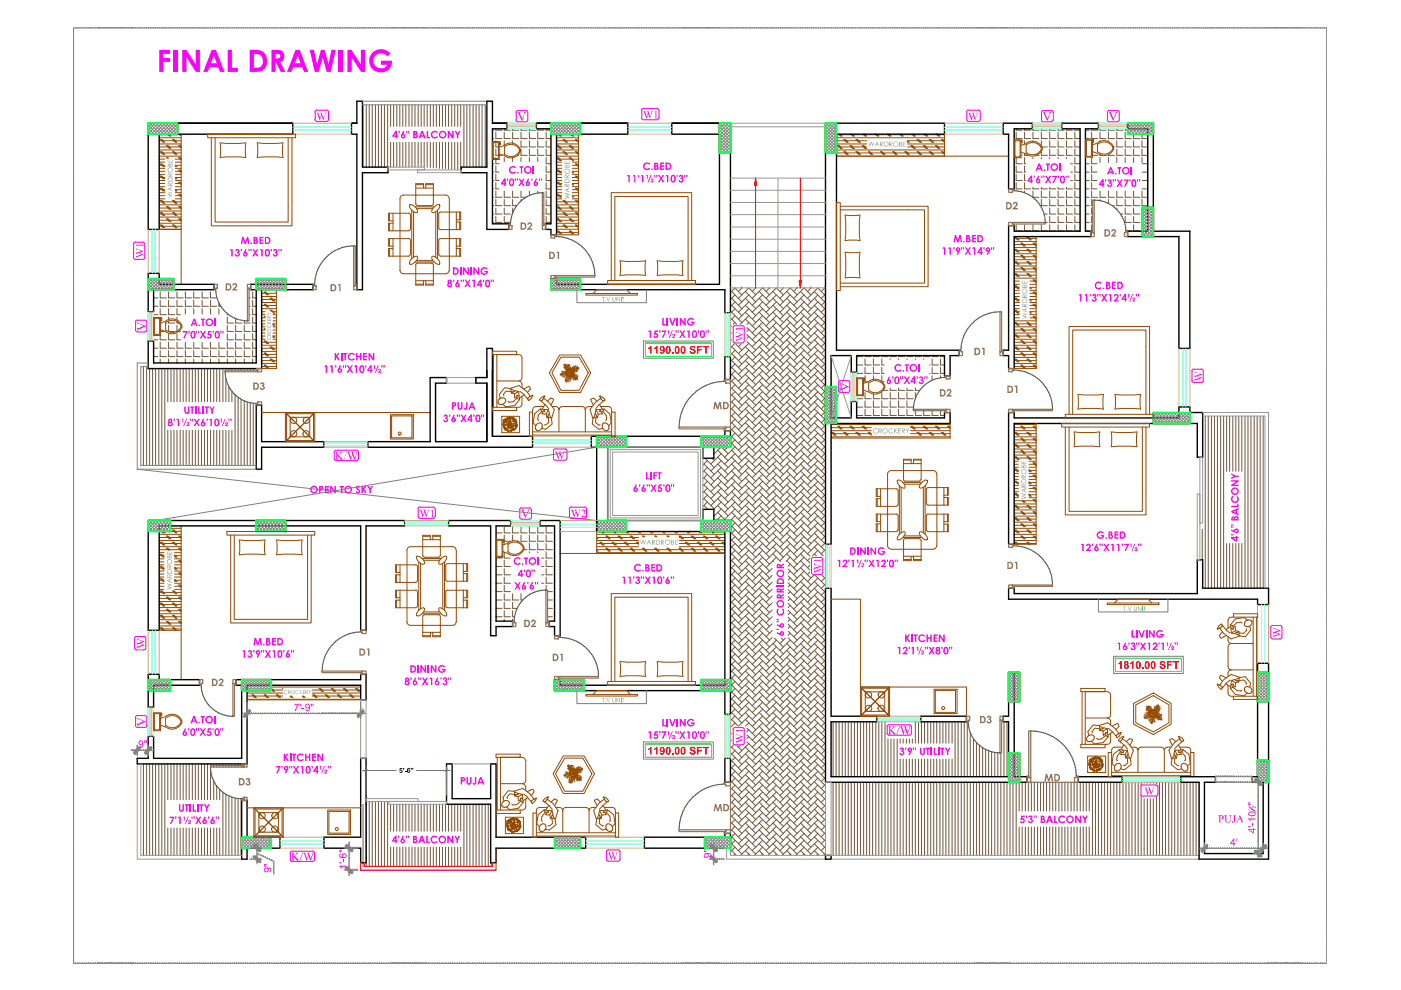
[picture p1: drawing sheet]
<svg xmlns="http://www.w3.org/2000/svg" width="297mm" height="210mm" viewBox="0 0 297 210" stroke-linecap="round" stroke-linejoin="round" font-family="sans-serif">
<!-- layer: WALL -->
<g fill="none" stroke="#000" stroke-width=".3">
<path d="M62.1 26.1h-30.7v22.5M62.1 28.4h-28.3v20.2M74.5 26.1h1.2M74.5 28.4h1.2M104.4 26.1h3.1M104.4 27.3h3.1M113.7 26.1h19.4M113.7 27.3h3.1M118 28.4h15.1M142.4 26.1h12.5v40.2M142.4 28.4h10.1v31.9M200.3 26.1h-25.3v89.3"/>
<path d="M200.3 28.4h-23v45.9h26.1M212.7 26.1h6.2M212.7 28.4h1.1v11.7M218.9 27.3h-3.9v12.8M225.1 26.1h7.8M225.1 27.3h3.9v21.7h-14v-1.2M232.9 27.3h-2.8v21.7h1.2M239.1 26.1h5.4M239.1 27.3h4.2v21.7M31.4 58v8.1M33.8 58v2.3M213.8 47.8v26.5h-1.1"/>
<path d="M231.3 50.2h-16.3v27.9M250 50.2v23.7M31.4 72.3v5.8M32.6 61.4v4.7M32.6 72.3v4.7M103.2 78.6v1.5M104.4 78.6v13.9h8.5M153.7 61.4v4.9M153.7 75.6v4.9M154.9 75.6v4.9M180.5 78.9v-3.5h-4.3v13.2h4.3v-3.5M181.6 78.9v-3.5h18.7v4.3"/>
<path d="M203.4 75.4h-2v4.3M212.7 75.4h1.1v2.7M55.5 93.6h13.2M55.5 94.8h13.2M78 93.6h13.2M78 94.8h34.9M103.2 81.2v12.4h-10.9M125.4 94.8h1.1M149 97.2v-2.4h-20.2v15.6h20.2v-2.4M153.7 91.3v1.2h-28.3M154.9 91.3v3.5h-3.5v2.4M181.6 85.1v3.5h18.7v-1.1"/>
<path d="M201.4 87.5v2.3h-25.2v25.6M213.8 87.5v27.9M250 86.3v2.3h-35v-1.1M252.3 87.5h2.7v9.4M253.8 96.9v-7.1h-38.8v25.6M31.4 110.4h54.4M95.1 110.4h13.2M114.5 110.4h4.3M151.4 108v2.4h3.5M253.8 118.7v7.2h-38.8v-1.2M255 118.7v6h14v3.5M175 124.7v41.2h42.7"/>
<path d="M176.2 124.7v27.1M213.8 124.7v2.3h52.8v1.2M176.2 153v11.7h37.6v-11.7M213.8 142.5v9.3M215 142.5v22.2h2.7M266.6 140.6v24.1M269 140.6v25.3M228.6 164.7h9.3M228.6 165.9h9.3M250.3 165.9h3.9M255.4 165.9h2.3M265.5 165.9h2.3"/>
</g>
<!-- layer: Furniture -->
<g fill="none" stroke="#954a00" stroke-width=".21">
<path d="M33.8 28.6h4.6M33.8 29.2h4.6M33.8 29.8h4.6M33.8 30.5h4.6M33.8 31.2h4.6M33.8 31.8h4.6M33.8 32.4h4.6M33.8 33.1h4.6M33.8 33.7h1.1M33.8 34.4h1.1M33.8 35.1h1.1M33.8 35.7h1.1"/>
<path d="M33.8 36.3h1.1M33.8 37h1.1M33.8 37.6h1.1M33.8 38.3h1.1M33.8 38.9h1.1M33.8 39.6h1.1M34 39.9l.6 .6M34 37.3l.6 .6M34 34.7l.6 .6M34 32.1l.6 .7M34 29.5l.6 .7M34.1 39.9l.7 .6"/>
<path d="M34.1 37.3l.7 .6M34.1 34.7l.7 .6M34.1 32.1l.7 .7M34.1 29.5l.7 .7M34.3 39.9l.6 .6M34.3 37.3l.6 .6M34.3 34.7l.6 .6M34.3 32.1l.6 .7M34.3 29.5l.6 .7M35.3 33.4l.1 .2M35.3 30.8l.6 .7M35.4 33.4l.2 .2"/>
<path d="M35.4 30.8l.7 .7M35.5 28.4l.4 .5M35.6 33.4l.1 .2M35.6 30.8l.7 .7M35.7 28.4l.4 .5M35.8 28.4l.5 .5M36.5 32.1l.7 .7M36.5 29.5l.7 .7M36.7 32.1l.7 .7M36.7 29.5l.7 .7M36.9 32.1l.6 .7M36.9 29.5l.6 .7"/>
<path d="M37.2 33.7h1.2M37.2 34.4h1.2M37.2 35.7h1.2M37.2 36.3h1.2M37.2 37h1.2M37.2 37.6h1.2M37.2 38.3h1.2M37.2 38.9h1.2M37.2 39.6h1.2M37.2 37.9h.1M37.2 35.3h.1M37.2 37.8l.2 .1"/>
<path d="M37.2 35.2l.2 .1M37.2 37.6l.3 .3M37.9 38.6l.5 .6M37.9 36l.5 .6M37.9 33.4l.5 .6M37.9 30.8l.5 .6M38 38.6l.4 .4M38 36l.4 .4M38 33.4l.4 .4M38 30.8l.4 .4M38.1 28.4l.3 .4M38.2 38.6l.2 .2"/>
<path d="M38.2 36l.2 .2M38.2 33.4l.2 .3M38.2 30.8l.2 .3M38.2 28.4l.2 .2M38.4 28.4v.1M38.4 35.1h-1.2l.3 .2M38.4 28.4v31.9M177.3 28.6h23M177.3 29.2h23M177.3 29.8h6.5M177.3 30.5h6.5M177.3 31.2h6.5"/>
<path d="M177.3 31.8h23M177.3 32.4h23M177.3 33.1h36.5M177.6 30.8l.6 .7M177.8 30.8l.6 .7M177.8 28.4l.4 .5M177.9 30.8l.7 .7M177.9 28.4l.5 .5M178.1 28.4l.5 .5M178.9 32.1l.6 .7M178.9 29.5l.6 .7M179 32.1l.7 .7"/>
<path d="M179 29.5l.7 .7M179.2 32.1l.6 .7M179.2 29.5l.6 .7M180.2 30.8l.6 .7M180.4 30.8l.6 .7M180.4 28.4l.4 .5M180.5 30.8l.7 .7M180.6 28.4l.4 .5M180.7 28.4l.5 .5M181.5 32.1l.6 .7M181.5 29.5l.6 .7M181.6 32.1l.7 .7"/>
<path d="M181.6 29.5l.7 .7M181.8 32.1l.6 .7M181.8 29.5l.6 .7M182.8 30.8l.6 .7M182.9 30.8l.7 .7M183 28.4l.4 .5M183.1 30.8l.6 .7M183.1 28.4l.5 .5M183.3 28.4l.4 .5M184.1 32.1l.6 .7M184.2 32.1l.7 .7M184.4 32.1l.6 .7"/>
<path d="M185.6 28.4l.4 .5M185.7 28.4l.5 .5M185.9 28.4l.4 .5M186.7 32.1l.6 .7M186.8 32.1l.7 .7M187 32.1l.6 .7M188.1 28.4l.5 .5M188.3 28.4l.4 .5M188.5 28.4l.4 .5M189.2 32.1l.7 .7M189.4 32.1l.6 .7M189.5 32.1l.7 .7"/>
<path d="M190.7 28.4l.5 .5M190.9 28.4l.4 .5M191.1 28.4l.4 .5M191.8 32.1l.7 .7M192 32.1l.6 .7M192.2 32.1l.6 .7M192.4 29.8h7.9M192.4 30.5h7.9M192.4 31.2h7.9M192.4 30.1l.1 .1M192.4 30l.2 .2M192.4 29.8l.4 .4"/>
<path d="M193.1 30.8l.7 .7M193.3 30.8l.6 .7M193.3 28.4l.5 .5M193.4 30.8l.7 .7M193.5 28.4l.4 .5M193.6 28.4l.5 .5M194.4 32.1l.6 .7M194.4 29.5l.6 .7M194.6 32.1l.6 .7M194.6 29.5l.6 .7M194.7 32.1l.7 .7M194.7 29.5l.7 .7"/>
<path d="M195.7 30.8l.7 .7M195.8 30.8l.7 .7M195.9 28.4l.5 .5M196 30.8l.7 .7M196.1 28.4l.4 .5M196.2 28.4l.5 .5M197 32.1l.6 .7M197 29.5l.6 .7M197.2 32.1l.6 .7M197.2 29.5l.6 .7M197.3 32.1l.7 .7M197.3 29.5l.7 .7"/>
<path d="M198.3 30.8l.6 .7M198.5 30.8l.6 .7M198.5 28.4l.4 .5M198.6 30.8l.7 .7M198.6 28.4l.5 .5M198.8 28.4l.5 .5M199.6 32.1l.7 .7M199.6 29.5l.7 .7M199.7 32.1l.6 .5M199.7 29.5l.6 .6M199.9 32.1l.4 .4M199.9 29.5l.4 .4"/>
<path d="M33.8 40.2h1.1M33.8 40.9h1.1M33.8 41.5h1.1M33.8 42.2h1.1M33.8 42.8h4.6M33.8 43.4h4.6M33.8 44.1h4.6M33.8 44.7h4.6M33.8 45.4h4.6M33.8 46h4.6M33.8 46.7h4.6M33.8 47.3h4.6"/>
<path d="M33.8 48h4.6M33.8 48.6h4.6M34 47.7l.6 .6M34 45l.6 .7M34 42.5l.6 .6M34.1 47.7l.7 .6M34.1 45l.7 .7M34.1 42.5l.7 .6M34.3 47.7l.6 .6M34.3 45l.6 .7M34.3 42.5l.6 .6M35.3 46.4l.6 .6"/>
<path d="M35.3 43.8l.6 .6M35.4 46.4l.7 .6M35.4 43.8l.7 .6M35.6 46.4l.7 .6M35.6 43.8l.7 .6M36.5 47.7l.7 .6M36.5 45l.7 .7M36.5 42.5l.7 .6M36.7 47.7l.7 .6M36.7 45l.7 .7M36.7 42.5l.7 .6M36.9 47.7l.6 .6"/>
<path d="M36.9 45l.6 .7M36.9 42.5l.6 .6M37.2 40.2h1.2M37.2 40.9h1.2M37.2 41.5h1.2M37.2 42.2h1.2M37.2 40.5h.1M37.2 40.3l.2 .2M37.2 40.2l.3 .3M37.9 46.4l.5 .5M37.9 43.8l.5 .5M37.9 41.2l.5 .5"/>
<path d="M38 46.4l.4 .3M38 43.8l.4 .4M38 41.2l.4 .4M38.2 46.4l.2 .2M38.2 43.8l.2 .2M38.2 41.2l.2 .2M215 50.5h4.7M215 51.2h4.7M215 51.9h4.7M215 52.5h4.7M215 53.1h4.7M215 53.8h4.7"/>
<path d="M215 54.4h4.7M215 55.1h4.7M215 55.8h4.7M215 56.4h4.7M215 57h4.7M215 57.7h4.7M215 58.3h4.7M215 59h4.7M215 59.6h1.1M215.1 58l.6 .6M215.1 55.4l.6 .6M215.1 52.8l.6 .7"/>
<path d="M215.1 50.2l.6 .7M215.3 55.4l.6 .6M215.3 50.2l.6 .7M215.3 58l.6 .6M215.3 52.8l.6 .7M215.4 58l.7 .6M215.4 55.4l.7 .6M215.4 52.8l.7 .7M215.4 50.2l.7 .7M216.4 56.7l.7 .7M216.4 54.1l.7 .7M216.4 51.5l.7 .7"/>
<path d="M216.5 56.7l.7 .7M216.5 51.5l.7 .7M216.5 54.1l.7 .7M216.7 56.7l.7 .7M216.7 54.1l.7 .7M216.7 51.5l.7 .7M217.7 58l.6 .6M217.7 55.4l.6 .6M217.7 52.8l.6 .7M217.7 50.2l.6 .7M217.9 58l.6 .6M217.9 52.8l.6 .7"/>
<path d="M217.9 55.4l.6 .6M217.9 50.2l.6 .7M218 58l.7 .6M218 55.4l.7 .6M218 52.8l.7 .7M218 50.2l.7 .7M219 59.3l.6 .6M219 56.7l.6 .7M219 54.1l.6 .7M219 51.5l.6 .7M219.2 51.5l.5 .5M219.2 59.3l.5 .5"/>
<path d="M219.2 56.7l.5 .5M219.2 54.1l.5 .6M219.3 59.3l.4 .3h-1.3M219.3 56.7l.4 .4M219.3 54.1l.4 .4M219.3 51.5l.4 .4M219.7 50.2v27.9M215 60.3h1.1M215 60.9h1.1M215 61.6h1.1M215 62.2h1.1M215 62.9h1.1"/>
<path d="M215 63.5h1.1M215 64.1h1.1M215 64.8h1.1M215 65.4h1.1M215 66.1h1.1M215 66.7h1.1M215 67.4h1.1M215 68h4.7M215 68.7h4.7M215 69.3h4.7M215 70h4.7M215 70.6h4.7"/>
<path d="M215 71.2h4.7M215 71.9h4.7M215 72.6h4.7M215 73.2h4.7M215 73.8h4.7M215 74.5h4.7M215 75.8h4.7M215 76.5h4.7M215 77.1h4.7M215 77.7h4.7M215.1 76.1l.6 .7M215.1 73.5l.6 .7"/>
<path d="M215.1 71l.6 .6M215.1 68.4l.6 .6M215.1 65.7l.6 .7M215.1 63.2l.6 .6M215.1 60.6l.6 .6M215.3 76.1l.6 .7M215.3 73.5l.6 .7M215.3 71l.6 .6M215.3 68.4l.6 .6M215.3 65.7l.6 .7M215.3 63.2l.6 .6M215.3 60.6l.6 .6"/>
<path d="M215.4 76.1l.7 .7M215.4 73.5l.7 .7M215.4 71l.7 .6M215.4 68.4l.7 .6M215.4 65.7l.7 .7M215.4 63.2l.7 .6M215.4 60.6l.7 .6M216.4 77.4l.7 .7M216.4 74.8l.7 .7M216.4 72.2l.7 .7M216.4 69.6l.7 .7M216.5 77.4l.7 .7"/>
<path d="M216.5 74.8l.7 .7M216.5 72.2l.7 .7M216.5 69.6l.7 .7M216.7 77.4l.7 .7M216.7 74.8l.7 .7M216.7 72.2l.7 .7M216.7 69.6l.7 .7M217.7 76.1l.6 .7M217.7 73.5l.6 .7M217.7 71l.6 .6M217.7 68.4l.6 .6M217.9 68.4l.6 .6"/>
<path d="M217.9 76.1l.6 .7M217.9 73.5l.6 .7M217.9 71l.6 .6M218 76.1l.7 .7M218 73.5l.7 .7M218 71l.7 .6M218 68.4l.7 .6M218.4 60.3h1.3M218.4 61.6h1.3M218.4 62.2h1.3M218.4 62.9h1.3M218.4 64.1h1.3"/>
<path d="M218.4 64.8h1.3M218.4 65.4h1.3M218.4 66.7h1.3M218.4 66.3l.1 .1M218.4 63.7l.1 .1M218.4 61.1l.1 .1M219 77.4l.6 .7M219 74.8l.6 .7M219 72.2l.6 .7M219 69.6l.6 .7M219 67.1l.6 .6M219 64.5l.6 .6"/>
<path d="M219 61.9l.6 .6M219.2 69.6l.5 .5M219.2 64.5l.5 .5M219.2 77.4l.5 .5M219.2 74.8l.5 .6M219.2 72.2l.5 .5M219.2 67.1l.5 .5M219.2 61.9l.5 .5M219.3 67.1l.4 .3h-1.3M219.3 74.8l.4 .3h-4.7M219.3 77.4l.4 .4M219.3 72.2l.4 .4"/>
<path d="M219.3 69.6l.4 .4M219.3 64.5l.4 .3M219.3 61.9l.4 .3M219.7 60.9h-1.3l.3 .3M219.7 63.5h-1.3l.3 .3M219.7 66.1h-1.3l.3 .3M176.2 90h25.2M176.2 90.7h8.5M176.2 91.3h8.5M176.2 91.9h8.5M176.2 92.6h25.2M176.2 92.9h25.2"/>
<path d="M176.3 91.7l.6 .6M176.5 91.7l.6 .6M176.6 91.7l.7 .6M177.6 90.3l.6 .7M177.8 90.3l.6 .7M177.9 90.3l.7 .7M178.9 91.7l.6 .6M179 91.7l.7 .6M179.2 91.7l.6 .6M180.2 90.3l.6 .7M180.4 90.3l.6 .7M180.5 90.3l.7 .7"/>
<path d="M181.5 91.7l.6 .6M181.6 91.7l.7 .6M181.8 91.7l.6 .6M182.8 90.3l.6 .7M182.9 90.3l.7 .7M183.1 90.3l.6 .7M184.1 91.7l.6 .6M184.2 91.7l.5 .5M184.4 91.7l.3 .3M193.1 90.7h8.3M193.1 91.3h8.3M193.1 91.9h8.3"/>
<path d="M193.1 90.3l.7 .7M193.3 90.3l.6 .7M193.4 90.3l.7 .7M194.4 91.7l.6 .6M194.6 91.7l.6 .6M194.7 91.7l.7 .6M195.7 90.3l.7 .7M195.8 90.3l.7 .7M196 90.3l.7 .7M197 91.7l.6 .6M197.2 91.7l.6 .6M197.3 91.7l.7 .6"/>
<path d="M198.3 90.3l.6 .7M198.5 90.3l.6 .7M198.6 90.3l.7 .7M199.6 91.7l.7 .6M199.7 91.7l.7 .6M199.9 91.7l.6 .6M200.9 90.3l.5 .6M201.1 90.3l.3 .4M201.2 90.3l.2 .3M215 90h4.7M215 91.3h4.7M215 91.9h4.7"/>
<path d="M215 92.6h4.7M215 93.3h4.7M215 93.9h4.7M215 94.5h4.7M215 95.2h4.7M215 95.8h4.7M215 96.5h4.7M215 97.1h4.7M215 97.8h.9M215 98.4h.9M215 99.1h.9M215 99.7h.9"/>
<path d="M215.1 99.4l.6 .6M215.1 96.8l.6 .7M215.1 94.2l.6 .7M215.1 91.7l.6 .6M215.3 99.4l.6 .6M215.3 96.8l.6 .7M215.3 94.2l.6 .7M215.3 91.7l.6 .6M215.4 99.4l.5 .5M215.4 96.8l.7 .7M215.4 94.2l.7 .7M215.4 91.7l.7 .6"/>
<path d="M216.4 95.5l.7 .7M216.4 92.9l.7 .7M216.4 90.3l.7 .7M216.5 95.5l.7 .7M216.5 92.9l.7 .7M216.5 90.3l.7 .7M216.7 95.5l.7 .7M216.7 92.9l.7 .7M216.7 90.3l.7 .7M217.7 96.8l.6 .7M217.7 94.2l.6 .7M217.7 91.7l.6 .6"/>
<path d="M217.9 96.8l.6 .7M217.9 94.2l.6 .7M217.9 91.7l.6 .6M218 96.8l.7 .7M218 94.2l.7 .7M218 91.7l.7 .6M218.2 97.8h1.5M218.2 98.4h1.5M218.2 99.1h1.5M218.2 99.7h1.5M218.2 99.9l.1 .1M218.2 99.7l.3 .3"/>
<path d="M218.2 99.5l.5 .5M219 98.1l.6 .7M219 95.5l.6 .7M219 92.9l.6 .7M219 90.3l.6 .7M219.2 98.1l.5 .5M219.2 95.5l.5 .6M219.2 92.9l.5 .5M219.2 90.3l.5 .5M219.3 90.3l.4 .4h-4.7M219.3 98.1l.4 .4M219.3 95.5l.4 .4"/>
<path d="M219.3 92.9l.4 .4M219.7 89.8v25.6M215 100.4h.9M215 101h.9M215 101.6h.9M215 102.3h.9M215 103h.9M215 103.6h.9M215 104.3h.9M215 104.9h.9M215 105.5h.9M215 106.2h4.7"/>
<path d="M215 106.8h4.7M215 107.5h4.7M215 108.1h4.7M215 109.4h4.7M215 110.1h4.7M215 110.7h4.7M215 112h4.7M215 112.6h4.7M215 113.3h4.7M215 114h4.7M215 114.6h4.7M215 115.2h4.7"/>
<path d="M215.1 112.4l.6 .6M215.1 114.9l.5 .5M215.1 109.7l.6 .7M215.1 107.1l.6 .7M215.1 104.6l.6 .6M215.1 102l.6 .6M215.3 107.1l.6 .7M215.3 104.6l.6 .6M215.3 114.9l.4 .5M215.3 112.4l.6 .6M215.3 109.7l.6 .7M215.3 102l.6 .6"/>
<path d="M215.4 107.1l.7 .7M215.4 114.9l.5 .5M215.4 112.4l.7 .6M215.4 109.7l.7 .7M215.4 104.6l.5 .5M215.4 102l.5 .5M216.4 113.6l.7 .7M216.4 111l.7 .7M216.4 108.5l.7 .6M216.5 113.6l.7 .7M216.5 111l.7 .7M216.5 108.5l.7 .6"/>
<path d="M216.7 106.2l.4 .3M216.7 113.6l.7 .7M216.7 111l.7 .7M216.7 108.5l.7 .6M216.8 106.2l.4 .3M217 106.2l.4 .3M217.7 114.9l.5 .5M217.7 112.4l.6 .6M217.7 109.7l.6 .7M217.7 107.1l.6 .7M217.9 114.9l.4 .5M217.9 112.4l.6 .6"/>
<path d="M217.9 109.7l.6 .7M217.9 107.1l.6 .7M218 112.4l.7 .6M218 114.9l.5 .5M218 109.7l.7 .7M218 107.1l.7 .7M218.2 100.4h1.5M218.2 101.6h1.5M218.2 103h1.5M218.2 103.6h1.5M218.2 104.3h1.5M218.2 104.9h1.5"/>
<path d="M218.2 105.5h1.5M218.2 105l.1 .2M218.2 102.4l.1 .2M218.2 104.9l.3 .3M218.2 104.7l.5 .5M218.2 102.1l.5 .5M219 113.6l.6 .7M219 108.5l.6 .6M219 111l.6 .7M219 105.9l.6 .6M219 103.3l.6 .6M219 100.7l.6 .6"/>
<path d="M219.2 113.6l.5 .5M219.2 111l.5 .5M219.2 108.5l.5 .5M219.2 105.9l.5 .5M219.2 103.3l.5 .5M219.2 100.7l.5 .5M219.3 113.6l.4 .4M219.3 100.7l.4 .3h-1.5M219.3 108.5l.4 .3h-4.7M219.3 111l.4 .4h-4.7M219.3 105.9l.4 .3M219.3 103.3l.4 .3"/>
<path d="M219.7 102.3h-1.5l.3 .3M182.4 127v18.7"/>
</g>
<!-- layer: A-Com hatch -->
<g fill="none" stroke="#725639" stroke-width=".21">
<path d="M104.4 27.6h.3M104.4 29.4h.3M104.4 34.7h.3M104.4 36.5h.3M104.4 38.3h.3M104.6 31.2h.1M104.6 32.9h.1M105.1 27.3v.3h1.3M105.1 28.1v1.3h1.3M105.1 30.2v1h.6M105.1 31.6v1.3h.6M105.1 33.8v.9h.7"/>
<path d="M105.1 35.2v1.3h.7M105.1 37v1.3h.7M105.1 38.7v1.3h.7M105.1 29.8v.2M105.1 33.4v.2M105.8 32.9h.6M106.9 27.3v.3h1.3M106.9 28.1v1.3h1.3M106.9 29.8v1M106.9 33.4v.8M108.7 27.3v.3h1.3M108.7 28.1v1.3h1.3"/>
<path d="M108.7 29.8v.6M108.7 33.4v.8M109.7 32.9h.3M110.5 27.3v.3h1.3M110.5 28.1v1.3h1.3M110.5 29.8v1.4h1.3M110.5 31.6v1.3h1.3M110.5 33.4v.8M112.2 27.3v.3h1.4M112.2 28.1v1.3h1.4M112.2 29.8v1.4h1.4M112.2 31.6v1.3h1.4"/>
<path d="M112.2 33.4v.8M114 27.3v.3h1.3M114 28.1v1.3h1.3M114 29.8v1.4h1.3M114 31.6v1.3h1.3M114 33.4v.8M115.8 27.3v.3h1M115.8 28.1v1.3h1M115.8 29.8v1.4h1M115.8 31.6v1.3h1M115.8 33.4v1.3h1M115.8 35.2v1.3h1"/>
<path d="M115.8 37v1.3h1M115.8 38.7v1.3h1M215.4 27.3v.3h1.3M215.4 28.1v1.3h1.3M215.4 33.4v1.3h1.3M215.4 35.2v1.3h1.3M215.4 37v1.3h1.3M215.4 38.7v1.3h1.3M216.5 32.9h.2M217.2 27.3v.3h1.3M217.2 28.1v1.3h1.3M217.2 32.5v.4h.8"/>
<path d="M217.2 33.4v1.3h.2M217.2 35.2v1.3h.2M217.2 37v1.3h.2M217.2 38.7v1.3h1.3M217.2 29.8v.8M219 27.3v.3h1.3M219 28.1v1.3h1.3M219 39.7v.3h1.3M219 29.8v.2M219 33.4v.3M219.8 32.9h.5M220.8 27.3v.3h1.3"/>
<path d="M220.8 28.1v1.3h1.3M220.8 32.1v.8h1.3M220.8 39.7v.3h1.3M220.8 29.8v1.2M220.8 33.4v.3M220.9 31.2h1.2M222.6 27.3v.3h1.2M222.6 28.1v1.3h1.2M222.6 29.8v1.4h1.2M222.6 31.6v1.3h1.2M222.6 39.7v.3h1.2M222.6 33.4v.3"/>
<path d="M224.3 27.3v.3h1.3M224.3 28.1v1.3h1.3M224.3 29.8v1.4h1.3M224.3 31.6v1.3h1.3M224.3 39.7v.3h1.3M224.3 33.4v.3M226.1 27.3v.3h1.3M226.1 28.1v1.3h1.3M226.1 29.8v1.4h1.3M226.1 31.6v1.3h1.3M226.1 39.7v.3h1.3M226.1 33.4v.3"/>
<path d="M227 34.7h.4M227 36.5h.4M227 38.3h.4M227.9 27.3v.3h1.1M227.9 28.1v1.3h1.1M227.9 29.8v1.4h1.1M227.9 31.6v1.3h1.1M227.9 33.4v1.3h1.1M227.9 35.2v1.3h1.1M227.9 37v1.3h1.1M227.9 38.7v1.3h1.1M230.1 27.6h.8"/>
<path d="M230.1 29.4h.8M230.1 34.7h.8M230.1 36.5h.8M230.1 38.3h.8M231.5 27.3v.3h1.2M231.5 28.1v1.3h1.2M231.5 33.4v1.3h1.1M231.5 35.2v1.3h1.1M231.5 37v1.3h1.1M231.5 38.7v1.3h1.1M231.6 32.9h1.1M233.2 27.3v.3h1.3"/>
<path d="M233.2 28.1v1.3h1.3M233.2 32.8v.1h.4M233.2 29.8v.2M233.2 33.4v1.1M235 27.3v.3h1.3M235 28.1v1.3h1.3M235 32.8v.1h1.3M235 29.8v.3M235 33.4v1.1M236.1 31.2h.2M236.8 27.3v.3h1.3M236.8 28.1v1.3h1.3"/>
<path d="M236.8 29.8v1.4h1.3M236.8 31.6v1.3h1.3M236.8 33.4v1.1M238.6 27.3v.3h.5M238.6 28.1v1.3h1.3M238.6 29.8v1.4h1.3M238.6 31.6v1.3h1.3M238.6 33.4v1.1M240.3 28.4v1h1.4M240.3 29.8v1.4h1.4M240.3 31.6v1.3h1.4M240.3 33.4v1.1"/>
<path d="M242.1 28.4v1h1.2M242.1 29.8v1.4h1.2M242.1 31.6v1.3h1.2M242.1 33.4v1.1M242.2 34.7h1.1M242.2 36.5h1.1M242.2 38.3h1.1M104.4 40h.3M104.4 41.8h.3M104.4 43.6h.3M104.4 45.4h.3M104.4 47.2h.3"/>
<path d="M105.1 40.5v1.3h1.3M105.1 42.3v1.3h1.3M105.1 44.1v1.3h1.3M105.1 45.9v1.3h1.3M106.9 40.5v1.3h1.3M106.9 42.3v1.3h1.3M106.9 44.1v1.3h1.3M106.9 45.9v1.3h1.3M108.7 40.5v1.3h1.3M108.7 42.3v1.3h.8M108.7 44.1v1.1M110.5 40.5v1.3h1"/>
<path d="M110.5 42.3v.3M112.2 40.5v.9M114 40.5v.4M115.3 41.8h.1M115.3 43.6h.1M115.3 45.4h.1M115.3 47.2h.1M115.8 40.5v1.3h1M115.8 42.3v1.3h1M115.8 44.1v1.3h1M115.8 45.9v1.3h1M215.4 47.7v1.2h1.3"/>
<path d="M217.2 47.7v1.2h1.3M217.2 40.5v.4M219 40.5v1.3h1.3M219 47.7v1.2h1.3M220.8 40.5v1.3h1.3M220.8 42.3v1.3h1.3M220.8 47.7v1.2h1.3M221.4 45.4h.7M221.6 47.2h.5M222.6 40.5v1.3h1.2M222.6 42.3v1.3h1.2M222.6 44.1v1.3h1.2"/>
<path d="M222.6 45.9v1.3h1.2M222.6 47.7v1.2h1.2M224.3 40.5v1.3h1.3M224.3 42.3v1.3h1.3M224.3 44.1v1.3h1.3M224.3 45.9v1.3h1.3M224.3 47.7v1.2h1.3M226.1 40.5v1.3h1.3M226.1 42.3v1.3h1.3M226.1 44.1v1.3h1.3M226.1 45.9v1.3h1.3M226.1 47.7v1.2h1.3"/>
<path d="M227.9 40.5v1.3h1.1M227.9 42.3v1.3h1.1M227.9 44.1v1.3h1.1M227.9 45.9v1.3h1.1M227.9 47.7v1.2h1.1M230.1 40h.8M230.1 41.8h.8M230.1 43.6h.8M230.1 45.4h.8M230.1 47.2h.8M230.1 48.9h.8M231.5 40.5v1.3h1.2"/>
<path d="M231.5 42.3v1.3h.2M231.5 44.1v1.3h.2M231.5 45.9v1.3h.2M231.5 47.7v1.2h.2M233.2 40.5v1.3h1.3M233.2 42.3v.2M235 40.5v1.3h1.3M235 42.3v.8M235.8 43.6h.5M236.8 40.5v1.3h1.3M236.8 42.3v1.3h1.3M236.8 44.1v.3"/>
<path d="M237.6 45.4h.5M238.6 40.5v1.3h1.3M238.6 42.3v1.3h1.3M238.6 44.1v1.3h1.3M238.6 45.9v1.3h1.3M238.7 48.9h1.2M240.3 40.5v1.3h1.4M240.3 42.3v1.3h1.4M240.3 44.1v1.3h1.4M240.3 45.9v1.3h1.4M240.3 47.7v1.2h1.4M242.1 40.5v1.3h1.2"/>
<path d="M242.1 42.3v1.3h1.2M242.1 44.1l.1 1.3M242.1 45.9l.1 1.3M242.1 47.7l.1 1.2M242.2 40h1.1M30.4 77.7v21M31.1 77.7v21M31.7 78.1v20.6M32.4 78.1v20.6M32.6 75.6h.9M32.6 63.2h.9M32.6 64.9h.9"/>
<path d="M32.6 66.7h.9M32.6 72.1h.9M32.6 73.8h.9M33 78.1v20.6M33.7 78.1v20.6M34 74.3v1.3h1.3M34 61.9v1.3h1.3M34 63.7v1.2h1.3M34 65.4v1.3h1.3M34 71.1v1h1.3M34 72.6v1.2h1.3M34 67.2v.1"/>
<path d="M34 76.1v.9M34.1 70.3h1M34.3 78.1v20.6M34.9 78.1v20.6M35.1 68.5h.2M35.6 78.1v7.1M35.7 74.3v1.3h1.4M35.7 61.9v1.3h1.4M35.7 63.7v1.2h1.4M35.7 65.4v1.3h1.4M35.7 68.1v.4h1.4M35.7 69v1.3h1.4"/>
<path d="M35.7 70.8v1.3h1.4M35.7 72.6v1.2h1.4M35.7 67.2v.6M35.7 76.1v.9M36.3 78.1v7.1M36.9 78.1v7.1M37.5 74.3v1.3h1.3M37.5 61.9v1.3h1.3M37.5 63.7v1.2h1.3M37.5 65.4v1.3h.7M37.5 67.2v.7M37.5 68.2v.3h.5"/>
<path d="M37.5 69v1.2M37.5 70.8v1.3h.7M37.5 72.6v1.2h1.3M37.5 76.1v.9M37.5 78.1v7.1M37.9 70.3h.3M38.2 78.1v7.1M38.8 78.1v7.1M39.3 74.3v1.3h1.3M39.3 61.9v1.3h1.3M39.3 63.7v1.2h1.3M39.3 72.6v1.2h1.3"/>
<path d="M39.3 65.4v1.2M39.3 76.1v.9M39.5 78.1v7.1M40.1 78.1v7.1M40.8 78.1v7.1M41.1 74.3v1.3h1.3M41.1 61.9v1.3h1.3M41.1 63.7v1.2h1.3M41.1 72.6v1.2h1.3M41.1 65.4v1.2M41.1 76.1v.9M41.4 78.1v7.1"/>
<path d="M42.1 78.1v7.1M42.7 78.1v7.1M42.9 74.3v1.3h1.3M42.9 61.9v1.3h1.3M42.9 63.7v1.2h1.3M42.9 72.6v1.2h1.3M42.9 65.4v1.2M42.9 76.1v.9M43.4 78.1v7.1M44 78.1v7.1M44.6 74.3v1.3h1.3M44.6 61.9v1.3h1.3"/>
<path d="M44.6 63.7v1.2h1.3M44.6 65.4v1.2M44.6 72.6v1.2h1.3M44.6 76.1v.9M44.6 78.1v7.1M45.3 78.1v7.1M45.9 78.1v7.1M46.4 74.3v1.3h1.3M46.4 64.3v.6h.4M46.4 72.6v1.2h1.3M46.4 65.4v1.2M46.4 76.1v.9"/>
<path d="M46.6 78.1v7.1M47.3 78.1v7.1M47.9 78.1v.4M48.2 74.3v1.3h1.3M48.2 66.5v.2h.3M48.2 67.2v1.3h1.3M48.2 69v1.3h1.3M48.2 70.8v1.3h1.3M48.2 72.6v1.2h1.3M48.2 76.1v.9M48.5 78.1v.4M49.2 78.1v.4"/>
<path d="M49.8 78.1v.4M50 74.3v1.3h1.3M50 67.6v.9h1.3M50 69v1.3h1.3M50 70.8v1.3h1.3M50 72.6v1.2h1.3M50 76.1v.9M50.5 78.1v.4M51.1 78.1v.4M51.8 74.3v1.3h1.3M51.8 68v.5h1.3M51.8 69v1.3h1.3"/>
<path d="M51.8 70.8v1.3h1.3M51.8 72.6v1.2h1.3M51.8 76.1v.9M51.8 78.1v.4M52.4 78.1v.4M52.8 63.2h.3M52.8 64.9h.3M52.8 66.7h.3M53.1 78.1v.4M53.6 74.3v1.3h.7M53.6 61.9v1.3h.7M53.6 63.7v1.2h.7"/>
<path d="M53.6 65.4v1.3h.7M53.6 67.2v1.3h.7M53.6 69v1.3h.7M53.6 70.8v1.3h.7M53.6 72.6v1.2h.7M53.6 76.1v.9M53.7 78.1v.4M155.1 69.1l-.2 .3M155.1 70.6l-.2 .2M155.1 72.1l-.2 .2M155.1 79.4l2.2 2.2M155.1 77.9l2.2 2.2"/>
<path d="M155.1 76.5l2.2 2.1M155.1 75l2.2 2.2M155.1 73.5l2.2 2.2M155.1 67.6l1.1 1.1M155.1 66.2l2.2 2.2M155.1 64.7l2.2 2.2M155.1 63.2l2.2 2.2M155.1 61.8l2.2 2.2M155.8 72.8l-.9 .9M155.8 61l1.5 1.5M155.8 61l-.9 1.1M155.8 62.5l-.9 1"/>
<path d="M155.8 64l-.9 1M155.8 65.4l-.9 1M155.8 66.9l-.9 1M155.8 68.4l-.3 .3M155.8 74.3l-.9 .9M155.8 75.7l-.9 1M155.8 77.2l-.9 .9M155.8 78.6l-.9 1M155.9 72.8l1.4 1.5M157.2 72.8l-.6 .7M157.3 61h.1M157.3 61l-.7 .8"/>
<path d="M158 79.4l2.2 2.2M158 77.9l2.2 2.2M158 76.5l2.2 2.1M158 75l2.2 2.2M158 73.5l2.2 2.2M158 67.6l2.2 2.3M158 66.2l2.2 2.2M158 64.7l2.2 2.2M158 63.2l2.2 2.2M158 61.8l2.2 2.2M158.4 72.4l1.8 1.9M158.4 71l1.8 1.8"/>
<path d="M158.4 69.5l1.8 1.8M158.8 62.5l-2.2 2.2M158.8 64l-2.2 2.2M158.8 65.4l-2.2 2.2M158.8 66.9l-1.9 1.8M158.8 68.4l-.4 .3M158.8 69.9l-.4 .3M158.8 71.3l-.4 .4M158.8 72.8l-2.2 2.2M158.8 74.3l-2.2 2.2M158.8 75.7l-2.2 2.2M158.8 77.2l-2.2 2.2"/>
<path d="M158.8 78.6l-2.2 2.2M160.2 61l-.7 .8M160.2 62.5l-1.4-1.5-2.2 2.2M161 79.4l2.2 2.2M161 77.9l2.2 2.2M161 76.5l2.2 2.1M161 75l2.2 2.2M161 73.5l2.2 2.2M161 72.1l2.2 2.2M161 70.6l2.2 2.2M161 69.1l2.2 2.2M161 67.6l2.2 2.3"/>
<path d="M161 66.2l2.2 2.2M161 64.7l2.2 2.2M161 63.2l2.2 2.2M161 61.8l2.2 2.2M161.7 62.5l-2.2 2.2M161.7 64l-2.2 2.2M161.7 65.4l-2.2 2.2M161.7 66.9l-2.2 2.2M161.7 68.4l-2.2 2.2M161.7 69.9l-2.2 2.2M161.7 71.3l-2.2 2.2M161.7 72.8l-2.2 2.2"/>
<path d="M161.7 74.3l-2.2 2.2M161.7 75.7l-2.2 2.2M161.7 77.2l-2.2 2.2M161.7 78.6l-2.2 2.2M163.1 61h.1M163.2 62.5l-1.5-1.5-2.2 2.2M163.2 61l-.8 .8M163.9 79.4l2.2 2.2M163.9 77.9l2.2 2.2M163.9 76.5l2.2 2.1M163.9 75l2.2 2.2M163.9 73.5l2.2 2.2"/>
<path d="M163.9 72.1l2.2 2.2M163.9 70.6l2.2 2.2M163.9 69.1l2.2 2.2M163.9 67.6l2.2 2.3M163.9 66.2l2.2 2.2M163.9 64.7l2.2 2.2M163.9 63.2l2.2 2.2M163.9 61.8l2.2 2.2M164.6 62.5l-2.2 2.2M164.6 64l-2.2 2.2M164.6 65.4l-2.2 2.2M164.6 66.9l-2.2 2.2"/>
<path d="M164.6 68.4l-2.2 2.2M164.6 69.9l-2.2 2.2M164.6 71.3l-2.2 2.2M164.6 72.8l-2.2 2.2M164.6 74.3l-2.2 2.2M164.6 75.7l-2.2 2.2M164.6 77.2l-2.2 2.2M164.6 78.6l-2.2 2.2M166 61h.1M166.1 62.5l-1.5-1.5-2.2 2.2M166.1 61l-.7 .8M166.8 79.4l2.2 2.2"/>
<path d="M166.8 77.9l2.2 2.2M166.8 76.5l2.2 2.1M166.8 75l2.2 2.2M166.8 73.5l2.2 2.2M166.8 72.1l2.2 2.2M166.8 70.6l2.2 2.2M166.8 69.1l2.2 2.2M166.8 67.6l2.2 2.3M166.8 66.2l2.2 2.2M166.8 64.7l2.2 2.2M166.8 63.2l2.2 2.2M166.8 61.8l2.2 2.2"/>
<path d="M167.5 62.5l-2.1 2.2M167.5 64l-2.1 2.2M167.5 65.4l-2.1 2.2M167.5 66.9l-2.1 2.2M167.5 68.4l-2.1 2.2M167.5 69.9l-2.1 2.2M167.5 71.3l-2.1 2.2M167.5 72.8l-2.1 2.2M167.5 74.3l-2.1 2.2M167.5 75.7l-2.1 2.2M167.5 77.2l-2.1 2.2M167.5 78.6l-2.1 2.2"/>
<path d="M169 61h.1M169 62.5l-1.5-1.5-2.1 2.2M169 61l-.7 .8M169.7 79.4l2.2 2.2M169.7 77.9l2.2 2.2M169.7 76.5l2.2 2.1M169.7 75l2.2 2.2M169.7 73.5l2.2 2.2M169.7 72.1l2.2 2.2M169.7 70.6l2.2 2.2M169.7 69.1l2.2 2.2M169.7 67.6l2.2 2.3"/>
<path d="M169.7 66.2l2.2 2.2M169.7 64.7l2.2 2.2M169.7 63.2l2.2 2.2M169.7 61.8l2.2 2.2M170.4 61l1.5 1.5M170.5 61l-2.2 2.2M170.5 62.5l-2.2 2.2M170.5 64l-2.2 2.2M170.5 65.4l-2.2 2.2M170.5 66.9l-2.2 2.2M170.5 68.4l-2.2 2.2M170.5 69.9l-2.2 2.2"/>
<path d="M170.5 71.3l-2.2 2.2M170.5 72.8l-2.2 2.2M170.5 74.3l-2.2 2.2M170.5 75.7l-2.2 2.2M170.5 77.2l-2.2 2.2M170.5 78.6l-2.2 2.2M171.9 61h.1M172 61l-.8 .8M172.6 79.4l2.3 2.2M172.6 77.9l2.3 2.2M172.6 76.5l2.3 2.1M172.6 75l2.3 2.2"/>
<path d="M172.6 73.5l2.3 2.2M172.6 72.1l2.3 2.2M172.6 70.6l2.3 2.2M172.6 69.1l2.3 2.2M172.6 67.6l2.3 2.3M172.6 66.2l2.3 2.2M172.6 64.7l2.3 2.2M172.6 63.2l2.3 2.2M172.6 61.8l2.3 2.2M173.4 61l1.5 1.5M173.4 61l-2.2 2.2M173.4 62.5l-2.2 2.2"/>
<path d="M173.4 64l-2.2 2.2M173.4 65.4l-2.2 2.2M173.4 66.9l-2.2 2.2M173.4 68.4l-2.2 2.2M173.4 69.9l-2.2 2.2M173.4 71.3l-2.2 2.2M173.4 72.8l-2.2 2.2M173.4 74.3l-2.2 2.2M173.4 75.7l-2.2 2.2M173.4 77.2l-2.2 2.2M173.4 78.6l-2.2 2.2M174.9 61h.1"/>
<path d="M174.9 61l-.8 .8M175 62.4l-.9 .8M175 63.8l-.9 .9M175 65.3l-.9 .9M175 66.8l-.9 .8M175 68.2l-.9 .9M175 69.7l-.9 .9M175 71.1l-.9 1M175 72.6l-.9 .9M175 74.1l-.9 .9M175 75.5l-.9 1M175 77l-.9 .9"/>
<path d="M175 78.4l-.9 1M175 79.9l-.9 .9M181.6 75.6h1.3M181.6 77.4h1.3M181.6 79.2h1.3M183.4 75.4v.2h1.3M183.4 76.1v1.3h1.3M183.4 77.9v1.3h1.3M183.4 79.7v1.2h.6M185.2 75.4v.2h1.3M185.2 76.1v1.3h1.3M185.2 77.9v1.3h1.3"/>
<path d="M185.2 79.7v.8M187 75.4v.2h1.3M187 76.1v1.3h.5M187 77.9v1.3h.5M187 79.7v1.2h.5M188.7 75.4v.2h1.3M188.7 76.1v.1M190.5 75.4v.2h1.3M190.5 76.1v.1M192.3 75.4v.2h1.3M192.3 76.1v.1M194.1 75.4v.2h1.3"/>
<path d="M194.1 76.1v.1M195.8 75.4v.2h1.4M195.8 76.1v.1M197.1 77.4h.1M197.1 79.2h.1M197.6 75.4v.2h1.3M197.6 76.1v1.3h1.3M197.6 77.9v1.3h1.3M197.6 79.7v.9M199.4 75.4v.2h.9M199.4 76.1v1.3h.9M199.4 77.9v1.3h.9"/>
<path d="M199.4 79.7v.4M35.6 91.2v7.5M36.3 91.2v7.5M36.9 91.2v7.5M37.5 91.2v7.5M38.2 91.2v7.5M38.8 91.2v7.5M39.5 91.2v7.5M40.1 91.2v7.5M40.8 91.2v7.5M41.4 91.2v7.5M42.1 91.2v7.5"/>
<path d="M42.7 91.2v7.5M43.4 91.2v7.5M44 91.2v7.5M44.6 91.2v7.5M45.3 91.2v7.5M45.9 91.2v7.5M46.6 91.2v7.5M47.3 91.2v7.5M47.9 80.3v4.9M47.9 91.2v7.5M48.5 82v3.2M48.5 91.2v7.5"/>
<path d="M49.2 83v2.2M49.2 91.2v7.5M49.8 83.7v15M50.5 84.2v14.5M51.1 84.7v14M51.8 85v13.7M52.4 85.2v13.5M53.1 85.4v13.3M53.7 85.5v13.2M149.2 99.9l2.2 2.2M149.2 98.4l2.2 2.2M149.5 97.2l1.9 1.9"/>
<path d="M150 97.7l-1 .9M150 99.1l-1 1M150.9 97.2l.5 .5M151.4 96.1v.1M152.2 99.9l2.2 2.2M152.2 98.4l2.2 2.2M152.2 96.9l2.2 2.2M152.2 95.5l2.2 2.2M152.8 94.8l-1.4 1.5M152.9 96.2l-2.2 2.2M152.9 97.7l-2.2 2.2M152.9 99.1l-2.2 2.2"/>
<path d="M153 94.8l1.4 1.4M154.3 94.8l-.7 .7M155.1 99.9l2.2 2.2M155.1 98.4l2.2 2.2M155.1 96.9l2.2 2.2M155.1 95.5l2.2 2.2M155.1 94l2.2 2.2M155.1 92.5l2.2 2.2M155.1 91.1l2.2 2.2M155.1 89.6l2.2 2.2M155.1 88.1l2.2 2.2M155.1 86.7l2.2 2.2"/>
<path d="M155.1 85.2l2.2 2.2M155.1 83.7l2.2 2.2M155.1 82.3l2.2 2.2M155.1 80.8l2.2 2.2M155.8 80.1l-.9 1M155.8 81.6l-.9 1M155.8 83l-.9 1M155.8 84.5l-.9 1M155.8 85.9l-.9 1M155.8 87.4l-.9 1M155.8 88.9l-.9 1M155.8 90.3l-.9 1"/>
<path d="M155.8 91.8l-.9 1M155.8 93.3l-.9 .9M155.8 94.7l-2.2 2.2M155.8 96.2l-2.2 2.2M155.8 97.7l-2.2 2.2M155.8 99.1l-2.2 2.2M158 99.9l2.2 2.2M158 98.4l2.2 2.2M158 96.9l2.2 2.2M158 95.5l2.2 2.2M158 94l2.2 2.2M158 92.5l2.2 2.2"/>
<path d="M158 91.1l2.2 2.2M158 89.6l2.2 2.2M158 88.1l2.2 2.2M158 86.7l2.2 2.2M158 85.2l2.2 2.2M158 83.7l2.2 2.2M158 82.3l2.2 2.2M158 80.8l2.2 2.2M158.8 80.1l-2.2 2.2M158.8 81.6l-2.2 2.1M158.8 83l-2.2 2.2M158.8 84.5l-2.2 2.2"/>
<path d="M158.8 85.9l-2.2 2.2M158.8 87.4l-2.2 2.2M158.8 88.9l-2.2 2.2M158.8 90.3l-2.2 2.2M158.8 91.8l-2.2 2.2M158.8 93.3l-2.2 2.2M158.8 94.7l-2.2 2.2M158.8 96.2l-2.2 2.2M158.8 97.7l-2.2 2.2M158.8 99.1l-2.2 2.2M161 99.9l2.2 2.2M161 98.4l2.2 2.2"/>
<path d="M161 96.9l2.2 2.2M161 95.5l2.2 2.2M161 94l2.2 2.2M161 92.5l2.2 2.2M161 91.1l2.2 2.2M161 89.6l2.2 2.2M161 88.1l2.2 2.2M161 86.7l2.2 2.2M161 85.2l2.2 2.2M161 83.7l2.2 2.2M161 82.3l2.2 2.2M161 80.8l2.2 2.2"/>
<path d="M161.7 80.1l-2.2 2.2M161.7 81.6l-2.2 2.1M161.7 83l-2.2 2.2M161.7 84.5l-2.2 2.2M161.7 85.9l-2.2 2.2M161.7 87.4l-2.2 2.2M161.7 88.9l-2.2 2.2M161.7 90.3l-2.2 2.2M161.7 91.8l-2.2 2.2M161.7 93.3l-2.2 2.2M161.7 94.7l-2.2 2.2M161.7 96.2l-2.2 2.2"/>
<path d="M161.7 97.7l-2.2 2.2M161.7 99.1l-2.2 2.2M163.9 99.9l2.2 2.2M163.9 98.4l2.2 2.2M163.9 96.9l2.2 2.2M163.9 95.5l2.2 2.2M163.9 94l2.2 2.2M163.9 92.5l2.2 2.2M163.9 91.1l2.2 2.2M163.9 89.6l2.2 2.2M163.9 88.1l2.2 2.2M163.9 86.7l2.2 2.2"/>
<path d="M163.9 85.2l2.2 2.2M163.9 83.7l2.2 2.2M163.9 82.3l2.2 2.2M163.9 80.8l2.2 2.2M164.6 80.1l-2.2 2.2M164.6 81.6l-2.2 2.1M164.6 83l-2.2 2.2M164.6 84.5l-2.2 2.2M164.6 85.9l-2.2 2.2M164.6 87.4l-2.2 2.2M164.6 88.9l-2.2 2.2M164.6 90.3l-2.2 2.2"/>
<path d="M164.6 91.8l-2.2 2.2M164.6 93.3l-2.2 2.2M164.6 94.7l-2.2 2.2M164.6 96.2l-2.2 2.2M164.6 97.7l-2.2 2.2M164.6 99.1l-2.2 2.2M166.8 99.9l2.2 2.2M166.8 98.4l2.2 2.2M166.8 96.9l2.2 2.2M166.8 95.5l2.2 2.2M166.8 94l2.2 2.2M166.8 92.5l2.2 2.2"/>
<path d="M166.8 91.1l2.2 2.2M166.8 89.6l2.2 2.2M166.8 88.1l2.2 2.2M166.8 86.7l2.2 2.2M166.8 85.2l2.2 2.2M166.8 83.7l2.2 2.2M166.8 82.3l2.2 2.2M166.8 80.8l2.2 2.2M167.5 80.1l-2.1 2.2M167.5 81.6l-2.1 2.1M167.5 83l-2.1 2.2M167.5 84.5l-2.1 2.2"/>
<path d="M167.5 85.9l-2.1 2.2M167.5 87.4l-2.1 2.2M167.5 88.9l-2.1 2.2M167.5 90.3l-2.1 2.2M167.5 91.8l-2.1 2.2M167.5 93.3l-2.1 2.2M167.5 94.7l-2.1 2.2M167.5 96.2l-2.1 2.2M167.5 97.7l-2.1 2.2M167.5 99.1l-2.1 2.2M169.7 99.9l2.2 2.2M169.7 98.4l2.2 2.2"/>
<path d="M169.7 96.9l2.2 2.2M169.7 95.5l2.2 2.2M169.7 94l2.2 2.2M169.7 92.5l2.2 2.2M169.7 91.1l2.2 2.2M169.7 89.6l2.2 2.2M169.7 88.1l2.2 2.2M169.7 86.7l2.2 2.2M169.7 85.2l2.2 2.2M169.7 83.7l2.2 2.2M169.7 82.3l2.2 2.2M169.7 80.8l2.2 2.2"/>
<path d="M170.5 80.1l-2.2 2.2M170.5 81.6l-2.2 2.1M170.5 83l-2.2 2.2M170.5 84.5l-2.2 2.2M170.5 85.9l-2.2 2.2M170.5 87.4l-2.2 2.2M170.5 88.9l-2.2 2.2M170.5 90.3l-2.2 2.2M170.5 91.8l-2.2 2.2M170.5 93.3l-2.2 2.2M170.5 94.7l-2.2 2.2M170.5 96.2l-2.2 2.2"/>
<path d="M170.5 97.7l-2.2 2.2M170.5 99.1l-2.2 2.2M172.6 99.9l2.3 2.2M172.6 98.4l2.3 2.2M172.6 96.9l2.3 2.2M172.6 95.5l2.3 2.2M172.6 94l2.3 2.2M172.6 92.5l2.3 2.2M172.6 91.1l2.3 2.2M172.6 89.6l2.3 2.2M172.6 88.1l2.3 2.2M172.6 86.7l2.3 2.2"/>
<path d="M172.6 85.2l2.3 2.2M172.6 83.7l2.3 2.2M172.6 82.3l2.3 2.2M172.6 80.8l2.3 2.2M173.4 80.1l-2.2 2.2M173.4 81.6l-2.2 2.1M173.4 83l-2.2 2.2M173.4 84.5l-2.2 2.2M173.4 85.9l-2.2 2.2M173.4 87.4l-2.2 2.2M173.4 88.9l-2.2 2.2M173.4 90.3l-2.2 2.2"/>
<path d="M173.4 91.8l-2.2 2.2M173.4 93.3l-2.2 2.2M173.4 94.7l-2.2 2.2M173.4 96.2l-2.2 2.2M173.4 97.7l-2.2 2.2M173.4 99.1l-2.2 2.2M175 81.4l-.9 .9M175 82.8l-.9 .9M175 84.3l-.9 .9M175 85.8l-.9 .9M175 87.2l-.9 .9M175 88.7l-.9 .9"/>
<path d="M175 90.2l-.9 .9M175 91.6l-.9 .9M175 93.1l-.9 .9M175 94.6l-.9 .9M175 96l-.9 .9M175 97.5l-.9 .9M175 98.9l-.9 1M181.6 84.5h1.3M181.6 86.3h1.3M181.6 88.1h1.3M183.4 83.2v1.3h1.3M183.4 85v1.3h1.3"/>
<path d="M183.4 86.8v1.3h1.3M183.4 88.6h.1M185.2 83.6v.9h1.3M185.2 85v1.3h1.3M185.2 86.8v1.3h1.3M185.2 88.6h.1M187 83.2v1.3h1.3M187 85v1.3h1.3M187 86.8v1.3h1.3M187 88.6h.1M187.3 82.8h1M188.7 82.3v.5h1.3"/>
<path d="M188.7 83.2v1.3h1.3M188.7 85v1.3h1.3M188.7 86.8v1.3h1.3M188.7 88.6h.1M190.5 82.3v.5h1.3M190.5 83.2v1.3h1.3M190.5 85v1.3h1.3M190.5 86.8v1.3h1.3M190.5 88.6h.1M192.3 82.3v.5h1.3M192.3 83.2v1.3h1.3M192.3 85v1.3h1.3"/>
<path d="M192.3 86.8v1.3h1.3M192.3 88.6h.1M194.1 82.3v.5h.9M194.1 87.1v1h1.3M194.1 83.2v1.2M194.1 88.6h.1M195.8 87.1v1h1.4M195.8 88.6h.1M197.6 87.1v1h1.3M197.6 88.6h.1M199.4 87.1v1h.9M199.4 88.6h.1"/>
<path d="M255.5 88.2v36.5M256.2 88.2v36.5M256.9 88.2v36.5M257.5 88.2v36.5M258.1 88.2v36.5M258.8 88.2v36.5M259.4 88.2v36.5M260.1 88.2v11.7M260.7 88.2v11.7M261.4 88.2v11.7M262 88.2v11.7M262.7 88.2v11.7"/>
<path d="M263.3 88.2v11.7M264 88.2v36.5M264.6 88.2v36.5M265.2 88.2v36.5M265.9 88.2v36.5M266.5 88.2v36.5M267.2 88.2v36.5M267.8 88.2v36.5M149.2 107.2l.9 .8M149.2 105.7l2.2 2.2M149.2 104.2l2.2 2.2M149.2 102.8l2.2 2.2"/>
<path d="M149.2 101.3l2.2 2.2M150 100.6l-1 .9M150 102.1l-1 .9M150 103.5l-1 1M150 105l-1 .9M150 106.4l-1 1M150 107.9l-.1 .1M151.4 109.3h.1M152.2 110.1l.2 .3M152.2 108.6l1.7 1.8M152.2 107.2l2.2 2.1M152.2 105.7l2.2 2.2"/>
<path d="M152.2 104.2l2.2 2.2M152.2 102.8l2.2 2.2M152.2 101.3l2.2 2.2M152.9 100.6l-2.2 2.2M152.9 102.1l-2.2 2.1M152.9 103.5l-2.2 2.2M152.9 105l-2.2 2.2M152.9 106.4l-1.6 1.6M152.9 107.9l-1.5 1.5M152.9 109.3l-1 1.1M155.1 118.9l2.2 2.2M155.1 117.4l2.2 2.2"/>
<path d="M155.1 116l2.2 2.2M155.1 114.5l2.2 2.2M155.1 113l2.2 2.2M155.1 111.5l2.2 2.2M155.1 110.1l2.2 2.2M155.1 108.6l2.2 2.2M155.1 107.2l2.2 2.1M155.1 105.7l2.2 2.2M155.1 104.2l2.2 2.2M155.1 102.8l2.2 2.2M155.1 101.3l2.2 2.2M155.8 100.6l-2.2 2.2"/>
<path d="M155.8 102.1l-2.2 2.1M155.8 103.5l-2.2 2.2M155.8 105l-2.2 2.2M155.8 106.4l-2.2 2.2M155.8 107.9l-2.2 2.2M155.8 109.3l-.9 1.1M155.8 110.8l-.9 1M155.8 112.3l-.9 1M155.8 113.7l-.9 1M155.8 115.2l-.9 1M155.8 116.7l-.9 1M155.8 118.2l-.9 .9"/>
<path d="M155.8 119.6l-.9 1M158 118.9l2.2 2.2M158 117.4l2.2 2.2M158 116l2.2 2.2M158 114.5l2.2 2.2M158 113l2.2 2.2M158 111.5l2.2 2.2M158 110.1l2.2 2.2M158 108.6l2.2 2.2M158 107.2l2.2 2.1M158 105.7l2.2 2.2M158 104.2l2.2 2.2"/>
<path d="M158 102.8l2.2 2.2M158 101.3l2.2 2.2M158.8 100.6l-2.2 2.2M158.8 102.1l-2.2 2.1M158.8 103.5l-2.2 2.2M158.8 105l-2.2 2.2M158.8 106.4l-2.2 2.2M158.8 107.9l-2.2 2.2M158.8 109.3l-2.2 2.2M158.8 110.8l-2.2 2.2M158.8 112.3l-2.2 2.2M158.8 113.7l-2.2 2.3"/>
<path d="M158.8 115.2l-2.2 2.2M158.8 116.7l-2.2 2.2M158.8 118.2l-2.2 2.2M158.8 119.6l-2.2 2.2M161 118.9l2.2 2.2M161 117.4l2.2 2.2M161 116l2.2 2.2M161 114.5l2.2 2.2M161 113l2.2 2.2M161 111.5l2.2 2.2M161 110.1l2.2 2.2M161 108.6l2.2 2.2"/>
<path d="M161 107.2l2.2 2.1M161 105.7l2.2 2.2M161 104.2l2.2 2.2M161 102.8l2.2 2.2M161 101.3l2.2 2.2M161.7 100.6l-2.2 2.2M161.7 102.1l-2.2 2.1M161.7 103.5l-2.2 2.2M161.7 105l-2.2 2.2M161.7 106.4l-2.2 2.2M161.7 107.9l-2.2 2.2M161.7 109.3l-2.2 2.2"/>
<path d="M161.7 110.8l-2.2 2.2M161.7 112.3l-2.2 2.2M161.7 113.7l-2.2 2.3M161.7 115.2l-2.2 2.2M161.7 116.7l-2.2 2.2M161.7 118.2l-2.2 2.2M161.7 119.6l-2.2 2.2M163.7 119.1l-1.3 1.3M163.9 118.9l.2 .1M163.9 117.4l1.6 1.6M163.9 116l2.2 2.2M163.9 114.5l2.2 2.2"/>
<path d="M163.9 113l2.2 2.2M163.9 111.5l2.2 2.2M163.9 110.1l2.2 2.2M163.9 108.6l2.2 2.2M163.9 107.2l2.2 2.1M163.9 105.7l2.2 2.2M163.9 104.2l2.2 2.2M163.9 102.8l2.2 2.2M163.9 101.3l2.2 2.2M164.6 100.6l-2.2 2.2M164.6 102.1l-2.2 2.1M164.6 103.5l-2.2 2.2"/>
<path d="M164.6 105l-2.2 2.2M164.6 106.4l-2.2 2.2M164.6 107.9l-2.2 2.2M164.6 109.3l-2.2 2.2M164.6 110.8l-2.2 2.2M164.6 112.3l-2.2 2.2M164.6 113.7l-2.2 2.3M164.6 115.2l-2.2 2.2M164.6 116.7l-2.2 2.2M164.6 118.2l-.9 .8M166.8 118.9l.2 .1M166.8 117.4l2.2 2.2"/>
<path d="M166.8 116l2.2 2.2M166.8 114.5l2.2 2.2M166.8 113l2.2 2.2M166.8 111.5l2.2 2.2M166.8 110.1l2.2 2.2M166.8 108.6l2.2 2.2M166.8 107.2l2.2 2.1M166.8 105.7l2.2 2.2M166.8 104.2l2.2 2.2M166.8 102.8l2.2 2.2M166.8 101.3l2.2 2.2M167.1 119.2l1.9 1.9"/>
<path d="M167.5 100.6l-2.1 2.2M167.5 102.1l-2.1 2.1M167.5 103.5l-2.1 2.2M167.5 105l-2.1 2.2M167.5 106.4l-2.1 2.2M167.5 107.9l-2.1 2.2M167.5 109.3l-2.1 2.2M167.5 110.8l-2.1 2.2M167.5 112.3l-2.1 2.2M167.5 113.7l-2.1 2.3M167.5 115.2l-2.1 2.2M167.5 116.7l-2.1 2.2"/>
<path d="M167.5 118.2l-.8 .8M167.5 119.6l-.4 .5M169.7 118.9l2 2M169.7 117.4l2 2M169.7 116l2 1.9M169.7 114.5l2.2 2.2M169.7 113l2.2 2.2M169.7 111.5l2.2 2.2M169.7 110.1l2.2 2.2M169.7 108.6l2.2 2.2M169.7 107.2l2.2 2.1M169.7 105.7l2.2 2.2"/>
<path d="M169.7 104.2l2.2 2.2M169.7 102.8l2.2 2.2M169.7 101.3l2.2 2.2M170.5 100.6l-2.2 2.2M170.5 102.1l-2.2 2.1M170.5 103.5l-2.2 2.2M170.5 105l-2.2 2.2M170.5 106.4l-2.2 2.2M170.5 107.9l-2.2 2.2M170.5 109.3l-2.2 2.2M170.5 110.8l-2.2 2.2M170.5 112.3l-2.2 2.2"/>
<path d="M170.5 113.7l-2.2 2.3M170.5 115.2l-2.2 2.2M170.5 116.7l-2.2 2.2M170.5 118.2l-2.2 2.2M170.5 119.6l-2.2 2.2M171.7 118.4l-.5 .5M171.7 119.8l-.5 .6M172.6 117.4l.5 .5M172.6 116l2 1.9M172.6 114.5l2.3 2.2M172.6 113l2.3 2.2M172.6 111.5l2.3 2.2"/>
<path d="M172.6 110.1l2.3 2.2M172.6 108.6l2.3 2.2M172.6 107.2l2.3 2.1M172.6 105.7l2.3 2.2M172.6 104.2l2.3 2.2M172.6 102.8l2.3 2.2M172.6 101.3l2.3 2.2M173.4 100.6l-2.2 2.2M173.4 102.1l-2.2 2.1M173.4 103.5l-2.2 2.2M173.4 105l-2.2 2.2M173.4 106.4l-2.2 2.2"/>
<path d="M173.4 107.9l-2.2 2.2M173.4 109.3l-2.2 2.2M173.4 110.8l-2.2 2.2M173.4 112.3l-2.2 2.2M173.4 113.7l-2.2 2.3M173.4 115.2l-2.2 2.2M173.4 116.7l-1.1 1.2M175 118h.1M175 100.4l-.9 .9M175 101.9l-.9 .9M175 103.3l-.9 .9M175 104.8l-.9 .9"/>
<path d="M175 106.3l-.9 .9M175 107.7l-.9 .9M175 109.2l-.9 .9M175 110.7l-.9 .8M175 112.1l-.9 .9M175 113.6l-.9 .9M175 115.1l-.9 .9M175 116.5l-.9 .9M175 119.4v.1M254.9 112.2v6.5M260.1 115.2v9.5M260.7 115.2v9.5"/>
<path d="M261.4 115.2v9.5M262 115.2v9.5M262.7 115.2v9.5M263.3 115.2v9.5M155.1 139.4l2.2 2.2M155.1 137.9l2.2 2.2M155.1 136.4l2.2 2.2M155.1 135l2.2 2.2M155.1 133.5l2.2 2.2M155.1 132l2.2 2.2M155.1 130.6l2.2 2.2M155.1 129.1l2.2 2.2"/>
<path d="M155.1 127.7l2.2 2.2M155.1 126.2l2.2 2.2M155.1 124.8l2.2 2.1M155.1 123.3l2.2 2.2M155.1 121.8l2.2 2.2M155.1 120.4l2.2 2.2M155.8 121.1l-.9 .9M155.8 122.6l-.9 .9M155.8 124l-.9 1M155.8 125.5l-.9 .9M155.8 126.9l-.9 1M155.8 128.4l-.9 1"/>
<path d="M155.8 129.9l-.9 1M155.8 131.3l-.9 1M155.8 132.8l-.9 1M155.8 134.2l-.9 1M155.8 135.7l-.9 1M155.8 137.2l-.9 1M155.8 138.6l-.9 1M158 139.4l2.2 2.2M158 137.9l2.2 2.2M158 136.4l2.2 2.2M158 135l2.2 2.2M158 133.5l2.2 2.2"/>
<path d="M158 132l2.2 2.2M158 130.6l2.2 2.2M158 129.1l2.2 2.2M158 127.7l2.2 2.2M158 126.2l2.2 2.2M158 124.8l2.2 2.1M158 123.3l2.2 2.2M158 121.8l2.2 2.2M158 120.4l2.2 2.2M158.8 121.1l-2.2 2.2M158.8 122.6l-2.2 2.2M158.8 124l-2.2 2.2"/>
<path d="M158.8 125.5l-2.2 2.2M158.8 126.9l-2.2 2.2M158.8 128.4l-2.2 2.2M158.8 129.9l-2.2 2.1M158.8 131.3l-2.2 2.2M158.8 132.8l-2.2 2.2M158.8 134.2l-2.2 2.2M158.8 135.7l-2.2 2.2M158.8 137.2l-2.2 2.2M158.8 138.6l-2.2 2.2M161 139.4l2.2 2.2M161 137.9l2.2 2.2"/>
<path d="M161 136.4l2.2 2.2M161 135l2.2 2.2M161 133.5l2.2 2.2M161 132l2.2 2.2M161 130.6l2.2 2.2M161 129.1l2.2 2.2M161 127.7l2.2 2.2M161 126.2l2.2 2.2M161 124.8l2.2 2.1M161 123.3l2.2 2.2M161 121.8l2.2 2.2M161 120.4l2.2 2.2"/>
<path d="M161.7 121.1l-2.2 2.2M161.7 122.6l-2.2 2.2M161.7 124l-2.2 2.2M161.7 125.5l-2.2 2.2M161.7 126.9l-2.2 2.2M161.7 128.4l-2.2 2.2M161.7 129.9l-2.2 2.1M161.7 131.3l-2.2 2.2M161.7 132.8l-2.2 2.2M161.7 134.2l-2.2 2.2M161.7 135.7l-2.2 2.2M161.7 137.2l-2.2 2.2"/>
<path d="M161.7 138.6l-2.2 2.2M163.7 120.5l-1.3 1.3M163.7 122l-1.3 1.3M163.7 123.4l-1.3 1.4M163.7 124.9l-1.3 1.3M163.7 126.4l-1.3 1.3M163.7 127.8l-1.3 1.3M163.7 129.3l-1.3 1.3M163.7 130.8l-1.3 1.2M163.7 132.2l-1.3 1.3M163.7 133.7l-1.3 1.3M163.7 135.2l-1.3 1.2"/>
<path d="M163.9 139.4l2.2 2.2M163.9 137.9l2.2 2.2M163.9 136.4l2.2 2.2M164.2 135.3l1.9 1.9M164.6 135.7l-2.2 2.2M164.6 137.2l-2.2 2.2M164.6 138.6l-2.2 2.2M165.7 135.3l.4 .4M166.5 135.3l-1.1 1.1M166.8 139.4l2.2 2.2M166.8 137.9l2.2 2.2M166.8 136.4l2.2 2.2"/>
<path d="M167.1 135.3l1.9 1.9M167.1 133.8l1.9 1.9M167.1 132.3l1.9 1.9M167.1 130.9l1.9 1.9M167.1 129.4l1.9 1.9M167.1 127.9l1.9 2M167.1 126.5l1.9 1.9M167.1 125l1.9 1.9M167.1 123.6l1.9 1.9M167.1 122.1l1.9 1.9M167.1 120.7l1.9 1.9M167.5 121.1l-.4 .4"/>
<path d="M167.5 122.6l-.4 .4M167.5 124l-.4 .5M167.5 125.5l-.4 .4M167.5 126.9l-.4 .5M167.5 128.4l-.4 .4M167.5 129.9l-.4 .4M167.5 131.3l-.4 .5M167.5 132.8l-.4 .4M167.5 134.2l-.4 .5M167.5 135.7l-2.1 2.2M167.5 137.2l-2.1 2.2M167.5 138.6l-2.1 2.2"/>
<path d="M169.7 139.4l2.2 2.2M169.7 137.9l2.2 2.2M169.7 136.4l2.2 2.2M169.7 135l2.2 2.2M169.7 133.5l2.2 2.2M169.7 132l2.2 2.2M169.7 130.6l2.2 2.2M169.7 129.1l2.2 2.2M169.7 127.7l2.2 2.2M169.7 126.2l2.2 2.2M169.7 124.8l2.2 2.1M169.7 123.3l2.2 2.2"/>
<path d="M169.7 121.8l2.2 2.2M169.7 120.4l2.2 2.2M170.5 121.1l-2.2 2.2M170.5 122.6l-2.2 2.2M170.5 124l-2.2 2.2M170.5 125.5l-2.2 2.2M170.5 126.9l-2.2 2.2M170.5 128.4l-2.2 2.2M170.5 129.9l-2.2 2.1M170.5 131.3l-2.2 2.2M170.5 132.8l-2.2 2.2M170.5 134.2l-2.2 2.2"/>
<path d="M170.5 135.7l-2.2 2.2M170.5 137.2l-2.2 2.2M170.5 138.6l-2.2 2.2M171.7 121.3l-.5 .5M172.6 121.9l-1.4 1.4M172.6 139.4l2.3 2.2M172.6 137.9l2.3 2.2M172.6 136.4l2.3 2.2M172.6 135l2.3 2.2M172.6 133.5l2.3 2.2M172.6 132l2.3 2.2M172.6 130.6l2.3 2.2"/>
<path d="M172.6 129.1l2.3 2.2M172.6 127.7l2.3 2.2M172.6 126.2l2.3 2.2M172.6 124.8l2.3 2.1M172.6 123.3l2.3 2.2M172.8 121.9l2.1 2.1M173.4 122.6l-2.2 2.2M173.4 124l-2.2 2.2M173.4 125.5l-2.2 2.2M173.4 126.9l-2.2 2.2M173.4 128.4l-2.2 2.2M173.4 129.9l-2.2 2.1"/>
<path d="M173.4 131.3l-2.2 2.2M173.4 132.8l-2.2 2.2M173.4 134.2l-2.2 2.2M173.4 135.7l-2.2 2.2M173.4 137.2l-2.2 2.2M173.4 138.6l-2.2 2.2M174.3 121.9l.6 .7M175 120.9h.1M175 122.4l-.9 .9M175 123.8l-.9 1M175 125.3l-.9 .9M175 126.7l-.9 1"/>
<path d="M175 128.2l-.9 .9M175 129.7l-.9 .9M175 131.1l-.9 .9M175 132.6l-.9 .9M175 134.1l-.9 .9M175 135.6l-.9 .8M175 137l-.9 .9M175 138.5l-.9 .9M175 139.9l-.9 .9M155.1 154l-.2 .3M155.1 155.5l-.2 .2M155.1 157l-.2 .2"/>
<path d="M155.1 159.9l2.2 2.2M155.1 158.4l2.2 2.2M155.1 152.5l1.4 1.4M155.1 151.1l2.2 2.2M155.1 149.6l2.2 2.2M155.1 148.2l2.2 2.2M155.1 146.7l2.2 2.2M155.1 145.2l2.2 2.2M155.1 143.8l2.2 2.2M155.1 142.3l2.2 2.2M155.1 140.8l2.2 2.2M155.5 158l-.6 .7"/>
<path d="M155.8 140.1l-.9 1M155.8 141.6l-.9 .9M155.8 143l-.9 1M155.8 144.5l-.9 1M155.8 146l-.9 .9M155.8 147.4l-.9 1M155.8 148.9l-.9 1M155.8 150.4l-.9 .9M155.8 151.8l-.9 1M155.8 153.3l-.6 .6M155.8 159.1l-.9 1M156.2 158l1.1 1.1"/>
<path d="M156.9 158l-.3 .4M158 159.9l2.2 2.2M158 158.4l2.2 2.2M158 152.5l2.2 2.2M158 151.1l2.2 2.2M158 149.6l2.2 2.2M158 148.2l2.2 2.2M158 146.7l2.2 2.2M158 145.2l2.2 2.2M158 143.8l2.2 2.2M158 142.3l2.2 2.2M158 140.8l2.2 2.2"/>
<path d="M158.4 157.3l1.8 1.8M158.4 155.8l1.8 1.8M158.4 154.4l1.8 1.8M158.8 140.1l-2.2 2.2M158.8 141.6l-2.2 2.2M158.8 143l-2.2 2.2M158.8 144.5l-2.2 2.2M158.8 146l-2.2 2.2M158.8 147.4l-2.2 2.2M158.8 148.9l-2.2 2.2M158.8 150.4l-2.2 2.1M158.8 151.8l-2.2 2.1"/>
<path d="M158.8 153.3l-.7 .6M158.8 154.7l-.4 .4M158.8 156.2l-.4 .3M158.8 157.6l-2.2 2.3M158.8 159.1l-2.2 2.2M161 159.9l2.2 2.2M161 158.4l2.2 2.2M161 156.9l2.2 2.2M161 155.5l2.2 2.1M161 154l2.2 2.2M161 152.5l2.2 2.2M161 151.1l2.2 2.2"/>
<path d="M161 149.6l2.2 2.2M161 148.2l2.2 2.2M161 146.7l2.2 2.2M161 145.2l2.2 2.2M161 143.8l2.2 2.2M161 142.3l2.2 2.2M161 140.8l2.2 2.2M161.7 140.1l-2.2 2.2M161.7 141.6l-2.2 2.2M161.7 143l-2.2 2.2M161.7 144.5l-2.2 2.2M161.7 146l-2.2 2.2"/>
<path d="M161.7 147.4l-2.2 2.2M161.7 148.9l-2.2 2.2M161.7 150.4l-2.2 2.1M161.7 151.8l-2.2 2.2M161.7 153.3l-2.2 2.2M161.7 154.7l-2.2 2.2M161.7 156.2l-2.2 2.2M161.7 157.6l-2.2 2.3M161.7 159.1l-2.2 2.2M163.9 159.9l2.2 2.2M163.9 158.4l2.2 2.2M163.9 156.9l2.2 2.2"/>
<path d="M163.9 155.5l2.2 2.1M163.9 154l2.2 2.2M163.9 152.5l2.2 2.2M163.9 151.1l2.2 2.2M163.9 149.6l2.2 2.2M163.9 148.2l2.2 2.2M163.9 146.7l2.2 2.2M163.9 145.2l2.2 2.2M163.9 143.8l2.2 2.2M163.9 142.3l2.2 2.2M163.9 140.8l2.2 2.2M164.6 140.1l-2.2 2.2"/>
<path d="M164.6 141.6l-2.2 2.2M164.6 143l-2.2 2.2M164.6 144.5l-2.2 2.2M164.6 146l-2.2 2.2M164.6 147.4l-2.2 2.2M164.6 148.9l-2.2 2.2M164.6 150.4l-2.2 2.1M164.6 151.8l-2.2 2.2M164.6 153.3l-2.2 2.2M164.6 154.7l-2.2 2.2M164.6 156.2l-2.2 2.2M164.6 157.6l-2.2 2.3"/>
<path d="M164.6 159.1l-2.2 2.2M166.8 159.9l2.2 2.2M166.8 158.4l2.2 2.2M166.8 156.9l2.2 2.2M166.8 155.5l2.2 2.1M166.8 154l2.2 2.2M166.8 152.5l2.2 2.2M166.8 151.1l2.2 2.2M166.8 149.6l2.2 2.2M166.8 148.2l2.2 2.2M166.8 146.7l2.2 2.2M166.8 145.2l2.2 2.2"/>
<path d="M166.8 143.8l2.2 2.2M166.8 142.3l2.2 2.2M166.8 140.8l2.2 2.2M167.5 140.1l-2.1 2.2M167.5 141.6l-2.1 2.2M167.5 143l-2.1 2.2M167.5 144.5l-2.1 2.2M167.5 146l-2.1 2.2M167.5 147.4l-2.1 2.2M167.5 148.9l-2.1 2.2M167.5 150.4l-2.1 2.1M167.5 151.8l-2.1 2.2"/>
<path d="M167.5 153.3l-2.1 2.2M167.5 154.7l-2.1 2.2M167.5 156.2l-2.1 2.2M167.5 157.6l-2.1 2.3M167.5 159.1l-2.1 2.2M169.7 159.9l2.2 2.2M169.7 158.4l2.2 2.2M169.7 156.9l2.2 2.2M169.7 155.5l2.2 2.1M169.7 154l2.2 2.2M169.7 152.5l2.2 2.2M169.7 151.1l2.2 2.2"/>
<path d="M169.7 149.6l2.2 2.2M169.7 148.2l2.2 2.2M169.7 146.7l2.2 2.2M169.7 145.2l2.2 2.2M169.7 143.8l2.2 2.2M169.7 142.3l2.2 2.2M169.7 140.8l2.2 2.2M170.5 140.1l-2.2 2.2M170.5 141.6l-2.2 2.2M170.5 143l-2.2 2.2M170.5 144.5l-2.2 2.2M170.5 146l-2.2 2.2"/>
<path d="M170.5 147.4l-2.2 2.2M170.5 148.9l-2.2 2.2M170.5 150.4l-2.2 2.1M170.5 151.8l-2.2 2.2M170.5 153.3l-2.2 2.2M170.5 154.7l-2.2 2.2M170.5 156.2l-2.2 2.2M170.5 157.6l-2.2 2.3M170.5 159.1l-2.2 2.2M172.6 159.9l2.3 2.2M172.6 158.4l2.3 2.2M172.6 156.9l2.3 2.2"/>
<path d="M172.6 155.5l2.3 2.1M172.6 154l2.3 2.2M172.6 152.5l2.3 2.2M172.6 151.1l2.3 2.2M172.6 149.6l2.3 2.2M172.6 148.2l2.3 2.2M172.6 146.7l2.3 2.2M172.6 145.2l2.3 2.2M172.6 143.8l2.3 2.2M172.6 142.3l2.3 2.2M172.6 140.8l2.3 2.2M173.4 140.1l-2.2 2.2"/>
<path d="M173.4 141.6l-2.2 2.2M173.4 143l-2.2 2.2M173.4 144.5l-2.2 2.2M173.4 146l-2.2 2.2M173.4 147.4l-2.2 2.2M173.4 148.9l-2.2 2.2M173.4 150.4l-2.2 2.1M173.4 151.8l-2.2 2.2M173.4 153.3l-2.2 2.2M173.4 154.7l-2.2 2.2M173.4 156.2l-2.2 2.2M173.4 157.6l-2.2 2.3"/>
<path d="M173.4 159.1l-2.2 2.2M175 141.4l-.9 .9M175 142.9l-.9 .9M175 144.3l-.9 .9M175 145.8l-.9 .9M175 147.2l-.9 1M175 148.7l-.9 .9M175 150.2l-.9 .9M175 151.6l-.9 .9M175 153.1l-.9 .9M175 154.6l-.9 .9M175 156l-.9 .9"/>
<path d="M175 157.5l-.9 .9M175 159l-.9 .9M176.6 153v11.7M177.3 153v11.7M177.9 153v11.7M178.6 153v11.7M179.2 153v11.7M179.8 153v11.7M180.5 153v11.7M181.2 153v11.7M181.8 153v11.7M182.4 153v11.7"/>
<path d="M183.1 153v11.7M183.7 153v11.7M184.4 153v11.7M185 153v11.7M185.7 153v11.7M186.3 153v11.7M187 153v11.7M187.6 153v11.7M188.3 156.7v8M188.9 156.7v8M189.5 156.7v8M190.2 156.7v8"/>
<path d="M190.9 156.7v.9M191.5 156.7v.9M192.2 156.7v.9M192.8 156.7v.9M193.4 156.7v.9M194.1 153v4.6M194.7 153v4.6M195.4 153v4.6M196 153v4.6M196.7 153v4.6M197.3 153v4.6M198 153v4.6"/>
<path d="M198.6 153v4.6M199.3 153v4.6M199.9 153v4.6M200.5 153v4.6M201.2 153v4.6M201.9 153v4.6M202.5 153v11.7M203.1 153v11.7M203.8 153v11.7M204.4 153v11.7M205.1 153v11.7M205.7 155.4v9.3"/>
<path d="M206.4 156.6v8.1M207 157.4v7.3M207.7 158.1v6.6M208.3 158.5v6.2M209 158.9v5.8M209.6 159.2v5.5M210.2 159.4v5.3M210.9 159.6v5.1M211.6 159.6v5.1M212.2 159.6v5.1M212.9 153v11.7M213.5 153v11.7"/>
<path d="M155.1 178.9l2.2 2.2M155.1 177.4l2.2 2.2M155.1 176l2.2 2.2M155.1 174.5l2.2 2.2M155.1 173.1l2.2 2.1M155.1 171.6l2.2 2.2M155.1 170.1l2.2 2.2M155.1 168.7l2.2 2.2M155.1 167.2l2.2 2.2M155.1 165.7l2.2 2.2M155.1 164.3l2.2 2.2M155.1 162.8l2.2 2.2"/>
<path d="M155.1 161.3l2.2 2.2M155.8 160.6l-.9 1M155.8 162.1l-.9 .9M155.8 163.5l-.9 1M155.8 165l-.9 1M155.8 166.5l-.9 .9M155.8 167.9l-.9 1M155.8 169.4l-.9 .9M155.8 170.9l-.9 .9M155.8 172.3l-.9 1M155.8 173.8l-.9 1M155.8 175.2l-.9 1"/>
<path d="M155.8 176.7l-.9 1M155.8 178.2l-.9 1M155.8 179.6l-.9 1M158 178.9l2.2 2.2M158 177.4l2.2 2.2M158 176l2.2 2.2M158 174.5l2.2 2.2M158 173.1l2.2 2.1M158 171.6l2.2 2.2M158 170.1l2.2 2.2M158 168.7l2.2 2.2M158 167.2l2.2 2.2"/>
<path d="M158 165.7l2.2 2.2M158 164.3l2.2 2.2M158 162.8l2.2 2.2M158 161.3l2.2 2.2M158.8 160.6l-2.2 2.2M158.8 162.1l-2.2 2.2M158.8 163.5l-2.2 2.2M158.8 165l-2.2 2.2M158.8 166.5l-2.2 2.2M158.8 167.9l-2.2 2.2M158.8 169.4l-2.2 2.2M158.8 170.9l-2.2 2.2"/>
<path d="M158.8 172.3l-2.2 2.2M158.8 173.8l-2.2 2.2M158.8 175.2l-2.2 2.2M158.8 176.7l-2.2 2.2M158.8 178.2l-2.2 2.1M158.8 179.6l-1.8 1.8M161 178.9l2.2 2.2M161 177.4l2.2 2.2M161 176l2.2 2.2M161 174.5l2.2 2.2M161 173.1l2.2 2.1M161 171.6l2.2 2.2"/>
<path d="M161 170.1l2.2 2.2M161 168.7l2.2 2.2M161 167.2l2.2 2.2M161 165.7l2.2 2.2M161 164.3l2.2 2.2M161 162.8l2.2 2.2M161 161.3l2.2 2.2M161.7 160.6l-2.2 2.2M161.7 162.1l-2.2 2.2M161.7 163.5l-2.2 2.2M161.7 165l-2.2 2.2M161.7 166.5l-2.2 2.2"/>
<path d="M161.7 167.9l-2.2 2.2M161.7 169.4l-2.2 2.2M161.7 170.9l-2.2 2.2M161.7 172.3l-2.2 2.2M161.7 173.8l-2.2 2.2M161.7 175.2l-2.2 2.2M161.7 176.7l-2.2 2.2M161.7 178.2l-2.2 2.1M161.7 179.6l-1.8 1.8M163.9 178.9l2.2 2.2M163.9 177.4l2.2 2.2M163.9 176l2.2 2.2"/>
<path d="M163.9 174.5l2.2 2.2M163.9 173.1l2.2 2.1M163.9 171.6l2.2 2.2M163.9 170.1l2.2 2.2M163.9 168.7l2.2 2.2M163.9 167.2l2.2 2.2M163.9 165.7l2.2 2.2M163.9 164.3l2.2 2.2M163.9 162.8l2.2 2.2M163.9 161.3l2.2 2.2M164.6 160.6l-2.2 2.2M164.6 162.1l-2.2 2.2"/>
<path d="M164.6 163.5l-2.2 2.2M164.6 165l-2.2 2.2M164.6 166.5l-2.2 2.2M164.6 167.9l-2.2 2.2M164.6 169.4l-2.2 2.2M164.6 170.9l-2.2 2.2M164.6 172.3l-2.2 2.2M164.6 173.8l-2.2 2.2M164.6 175.2l-2.2 2.2M164.6 176.7l-2.2 2.2M164.6 178.2l-2.2 2.1M164.6 179.6l-1.7 1.8"/>
<path d="M166.8 178.9l2.2 2.2M166.8 177.4l2.2 2.2M166.8 176l2.2 2.2M166.8 174.5l2.2 2.2M166.8 173.1l2.2 2.1M166.8 171.6l2.2 2.2M166.8 170.1l2.2 2.2M166.8 168.7l2.2 2.2M166.8 167.2l2.2 2.2M166.8 165.7l2.2 2.2M166.8 164.3l2.2 2.2M166.8 162.8l2.2 2.2"/>
<path d="M166.8 161.3l2.2 2.2M167.5 160.6l-2.1 2.2M167.5 162.1l-2.1 2.2M167.5 163.5l-2.1 2.2M167.5 165l-2.1 2.2M167.5 166.5l-2.1 2.2M167.5 167.9l-2.1 2.2M167.5 169.4l-2.1 2.2M167.5 170.9l-2.1 2.2M167.5 172.3l-2.1 2.2M167.5 173.8l-2.1 2.2M167.5 175.2l-2.1 2.2"/>
<path d="M167.5 176.7l-2.1 2.2M167.5 178.2l-2.1 2.1M167.5 179.6l-1.7 1.8M169.7 178.9l2.2 2.2M169.7 177.4l2.2 2.2M169.7 176l2.2 2.2M169.7 174.5l2.2 2.2M169.7 173.1l2.2 2.1M169.7 171.6l2.2 2.2M169.7 170.1l2.2 2.2M169.7 168.7l2.2 2.2M169.7 167.2l2.2 2.2"/>
<path d="M169.7 165.7l2.2 2.2M169.7 164.3l2.2 2.2M169.7 162.8l2.2 2.2M169.7 161.3l2.2 2.2M170.5 160.6l-2.2 2.2M170.5 162.1l-2.2 2.2M170.5 163.5l-2.2 2.2M170.5 165l-2.2 2.2M170.5 166.5l-2.2 2.2M170.5 167.9l-2.2 2.2M170.5 169.4l-2.2 2.2M170.5 170.9l-2.2 2.2"/>
<path d="M170.5 172.3l-2.2 2.2M170.5 173.8l-2.2 2.2M170.5 175.2l-2.2 2.2M170.5 176.7l-2.2 2.2M170.5 178.2l-2.2 2.1M170.5 179.6l-1.8 1.8M172.6 178.9l2.3 2.2M172.6 177.4l2.3 2.2M172.6 176l2.3 2.2M172.6 174.5l2.3 2.2M172.6 173.1l2.3 2.1M172.6 171.6l2.3 2.2"/>
<path d="M172.6 170.1l2.3 2.2M172.6 168.7l2.3 2.2M172.6 167.2l2.3 2.2M172.6 165.7l2.3 2.2M172.6 164.3l2.3 2.2M172.6 162.8l2.3 2.2M172.6 161.3l2.3 2.2M173.4 160.6l-2.2 2.2M173.4 162.1l-2.2 2.2M173.4 163.5l-2.2 2.2M173.4 165l-2.2 2.2M173.4 166.5l-2.2 2.2"/>
<path d="M173.4 167.9l-2.2 2.2M173.4 169.4l-2.2 2.2M173.4 170.9l-2.2 2.2M173.4 172.3l-2.2 2.2M173.4 173.8l-2.2 2.2M173.4 175.2l-2.2 2.2M173.4 176.7l-2.2 2.2M173.4 178.2l-2.2 2.1M173.4 179.6l-1.7 1.8M175 160.4l-.9 .9M175 161.9l-.9 .9M175 163.4l-.9 .9"/>
<path d="M175 164.8l-.9 .9M175 166.3l-.9 .9M175 167.7l-.9 1M175 169.2l-.9 .9M175 170.7l-.9 .9M175 172.1l-.9 1M175 173.6l-.9 .9M175 175l-.9 1M175 176.5l-.9 .9M175 178l-.9 .9M175 179.5l-.9 .8M176.6 165.9v15.5"/>
<path d="M177.3 165.9v15.5M177.9 165.9v15.5M178.6 165.9v15.5M179.2 165.9v15.5M179.8 165.9v15.5M180.5 165.9v15.5M181.2 165.9v15.5M181.8 165.9v15.5M182.4 165.9v15.5M183.1 165.9v15.5M183.7 165.9v15.5M184.4 165.9v15.5"/>
<path d="M185 165.9v15.5M185.7 165.9v15.5M186.3 165.9v15.5M187 165.9v15.5M187.6 165.9v15.5M188.3 165.9v15.5M188.9 165.9v15.5M189.5 165.9v15.5M190.2 165.9v15.5M190.9 161v3.7M190.9 165.9v15.5M191.5 161v3.7"/>
<path d="M191.5 165.9v15.5M192.2 161v3.7M192.2 165.9v15.5M192.8 161v3.7M192.8 165.9v15.5M193.4 161v3.7M193.4 165.9v15.5M194.1 161v3.7M194.1 165.9v15.5M194.7 161v3.7M194.7 165.9v15.5M195.4 161v3.7"/>
<path d="M195.4 165.9v15.5M196 161v3.7M196 165.9v15.5M196.7 161v3.7M196.7 165.9v15.5M197.3 161v3.7M197.3 165.9v15.5M198 161v3.7M198 165.9v15.5M198.6 161v3.7M198.6 165.9v15.5M199.3 161v3.7"/>
<path d="M199.3 165.9v15.5M199.9 161v3.7M199.9 165.9v15.5M200.5 161v3.7M200.5 165.9v15.5M201.2 161v3.7M201.2 165.9v15.5M201.9 161v3.7M201.9 165.9v15.5M202.5 165.9v15.5M203.1 165.9v15.5M203.8 165.9v15.5"/>
<path d="M204.4 165.9v15.5M205.1 165.9v15.5M205.7 165.9v15.5M206.4 165.9v15.5M207 165.9v15.5M207.7 165.9v15.5M208.3 165.9v15.5M209 165.9v15.5M209.6 165.9v15.5M210.2 165.9v15.5M210.9 165.9v15.5M211.6 165.9v15.5"/>
<path d="M212.2 165.9v15.5M212.9 165.9v15.5M213.5 165.9v15.5M214.1 165.9v15.5M214.8 165.9v15.5M215.4 165.9v15.5M216.1 165.9v6.1M216.1 175.3v6.1M216.7 165.9v6.1M216.7 175.3v6.1M217.4 165.9v6.1M217.4 175.3v6.1"/>
<path d="M218 165.9v6.1M218 175.3v6.1M218.7 165.9v6.1M218.7 175.3v6.1M219.3 165.9v6.1M219.3 175.3v6.1M220 165.9v6.1M220 175.3v6.1M220.6 165.9v6.1M220.6 175.3v6.1M221.2 165.9v6.1M221.2 175.3v6.1"/>
<path d="M221.9 165.9v6.1M221.9 175.3v6.1M222.6 165.9v6.1M222.6 175.3v6.1M223.2 165.9v6.1M223.2 175.3v6.1M223.8 165.9v6.1M223.8 175.3v6.1M224.5 165.9v6.1M224.5 175.3v6.1M225.1 165.9v6.1M225.1 175.3v6.1"/>
<path d="M225.8 165.9v6.1M225.8 175.3v6.1M226.4 165.9v6.1M226.4 175.3v6.1M227.1 165.9v6.1M227.1 175.3v6.1M227.7 165.9v6.1M227.7 175.3v6.1M228.4 165.9v6.1M228.4 175.3v6.1M229 165.9v6.1M229 175.3v6.1"/>
<path d="M229.7 165.9v6.1M229.7 175.3v6.1M230.3 165.9v6.1M230.3 175.3v6.1M230.9 165.9v6.1M230.9 175.3v6.1M231.6 165.9v15.5M232.3 165.9v15.5M232.9 165.9v15.5M233.6 165.9v15.5M234.2 165.9v15.5M234.8 165.9v15.5"/>
<path d="M235.5 165.9v15.5M236.1 165.9v15.5M236.8 165.9v15.5M237.4 165.9v15.5M238.1 165.9v15.5M238.7 165.9v15.5M239.4 165.9v15.5M240 165.9v15.5M240.7 165.9v15.5M241.3 165.9v15.5M241.9 165.9v.7M241.9 168.6v12.8"/>
<path d="M242.6 165.9v.2M242.6 169.4v12M243.3 165.9v.2M243.3 169.4v12M243.9 165.9v.2M243.9 169.4v12M244.5 165.9v.2M244.5 169.4v12M245.2 165.9v.6M245.2 168.8v12.6M245.8 165.9v15.5M246.5 165.9v15.5"/>
<path d="M247.1 165.9v15.5M247.8 165.9v15.5M248.4 165.9v15.5M249.1 165.9v15.5M249.7 165.9v15.5M250.4 165.9v15.5M251 165.9v15.5M251.6 165.9v15.5M252.3 165.9v15.5M253 165.9v15.5M253.6 165.9v15.5M155.1 180.3l1 1.1"/>
<path d="M155.8 181.1l-.3 .3M158 180.3l1.1 1.1M158.8 181.1l-.3 .3M161 180.3l1 1.1M161.7 181.1l-.3 .3M163.9 180.3l1 1.1M164.6 181.1l-.2 .3M166.8 180.3l1 1.1M167.5 181.1l-.2 .3M169.7 180.3l1 1.1M170.5 181.1l-.3 .3M172.6 180.3l1.1 1.1"/>
<path d="M173.4 181.1l-.3 .3M175 180.9l-.4 .5"/>
</g>
<!-- layer: hat -->
<g fill="none" stroke="#989898" stroke-width=".21">
<path d="M154.9 26.9h20.1M154.9 37.8h20.1M154.9 26.1h20.1M164.9 37.8v23.2M154.9 40.3h20.1M154.9 58.5h20.1M154.9 55.9h20.1M154.9 53.3h20.1M154.9 50.7h20.1M154.9 48.1h20.1M154.9 45.5h20.1M154.9 42.9h20.1"/>
<path d="M154.9 61h20.1M176.2 75.4l4.3 13.2M180.5 75.4l-4.3 13.2M268.2 88.2v36.5M269 87.5v37.2M154.1 182.2h20.9M154.9 181.4h20.1M176.2 182.2h78M176.2 181.4h78"/>
</g>
<!-- layer: 0 -->
<path d="M159.9 39.3l.3-1.5 .3 1.5M160.2 37.8v23.2M169.7 37.8v23.2M169.4 59.5l.3 1.5 .2-1.5" fill="none" stroke="#f00" stroke-width=".21"/>
<!-- layer: TEXT -->
<g fill="#f0f">
<path d="M137 100.1h.3v1.3h.4v.2h-.7z"/>
<path d="M137.9 100.1h.3v1.5h-.3z"/>
<path d="M138.5 100.1h.8v.3h-.5v.3h.5v.3h-.5v.6h-.3z"/>
<path d="M139.4 100.1h.9v.3h-.3v1.2h-.3v-1.2h-.3z"/>
<path d="M135.5 102.7h.3l-.1 .5h-.2z"/>
<path d="M137.9 102.7h.3l.4 .5 .3-.5h.3l-.5 .8 .5 .8h-.2l-.4-.6-.4 .6h-.3l.5-.8z"/>
<path d="M139.7 102.7h.7v.3h-.5l-.1 .3 .5 .2 .1 .5-.3 .3h-.4l-.3-.4 .4 .1a.25 .25 0 0 0 .3 0 .25 .25 0 0 0 0-.4 .25 .25 0 0 0-.4 0h-.2z"/>
<path d="M140.6 102.7h.3v.5h-.2z"/>
<path d="M164.6 133.3l.6 .1v.1l-.6 .1z"/>
<path d="M164.9 129l.3 .2-.3 .3v.4l.4 .3 .6-.2 .1-.4-.3-.4 .3-.2 .1 .2 .2 .8-.3 .3-.8 .2-.4-.3-.2-.7z"/>
<path d="M164.7 124.2h1.5v.3h-1.5z"/>
<path d="M239.9 133.6h.3v1.3h.4v.3h-.7z"/>
<path d="M240.8 133.6h.3v1.6h-.3z"/>
<path d="M241.4 133.6h.3l.3 1.1 .5-1.1h.3l-.6 1.6h-.3z"/>
<path d="M243 133.6h.3v1.6h-.3z"/>
<path d="M243.6 133.6h.3l.6 1.1v-1.1h.3v1.6h-.3l-.6-1v1h-.3z"/>
<path d="M245.3 133.9l.4-.3 .8 .1 .1 .2-.2 .2-.4-.2h-.4l-.2 .3v.4l.4 .3h.3l.3-.2h-.5v-.3h.8l-.1 .5-.5 .3-.6-.1-.4-.5z"/>
<path d="M237.1 136.3h.4v1.5h-.3v-1.3h-.3z"/>
<path d="M239.2 136.2h.3v.5h-.2z"/>
<path d="M239.9 136.3h.7l.1 .4-.3 .2 .3 .2 .1 .3-.2 .4h-.6l-.3-.4 .3-.1a.26 .26 0 0 0 .3 .3 .26 .26 0 0 0 .2-.4 .26 .26 0 0 0-.4-.1v-.3a.18 .18 0 0 0 .3-.1 .18 .18 0 0 0-.2-.2 .18 .18 0 0 0-.2 .2h-.3z"/>
<path d="M241.7 136.3h.3l.3 .4 .4-.4h.3l-.5 .7 .5 .8h-.3l-.4-.6-.3 .6h-.3l.5-.8z"/>
<path d="M243.4 136.3h.5v1.5h-.3v-1.3h-.3z"/>
<path d="M244.6 136.3l.5-.1 .2 .2 .1 .5-.6 .6h.6v.3h-1.1l.7-.8a.25 .25 0 0 0 .2-.3 .25 .25 0 0 0-.3-.2 .25 .25 0 0 0-.2 .2h-.3z"/>
<path d="M245.6 136.2h.3l-.1 .5h-.2z"/>
<path d="M246.3 136.3h.5v1.5h-.3v-1.3h-.4z"/>
<path d="M232.2 60.1l.6-.4 .7 .2 .1 .1-.2 .2-.3-.2-.5 .1-.2 .6 .4 .3h.4l.2-.2 .2 .2-.5 .3h-.6l-.4-.5z"/>
<path d="M235.7 59.7h.9v.3h-.6v.3h.6v.3h-.6v.4h.6v.3h-.9z"/>
<path d="M228.9 62.4h.4v1.5h-.3v-1.2h-.3z"/>
<path d="M230.1 62.4h.4v1.5h-.3v-1.2h-.3z"/>
<path d="M231 62.3h.3l-.1 .6h-.1z"/>
<path d="M231.7 62.4l.4-.1 .3 .2 .1 .3-.3 .3 .3 .1v.4l-.2 .3-.5 .1-.3-.5h.2a.24 .24 0 0 0 .3 .2 .24 .24 0 0 0 .2-.4 .24 .24 0 0 0-.3-.1l.1-.3a.18 .18 0 0 0 .1-.1 .18 .18 0 0 0-.1-.2 .18 .18 0 0 0-.2 .1h-.3z"/>
<path d="M233.4 62.4h.4l.3 .5 .4-.5h.3l-.5 .7 .5 .8h-.3l-.4-.5-.3 .5h-.4l.5-.8z"/>
<path d="M235.2 62.4h.4v1.5h-.3v-1.2h-.3z"/>
<path d="M236.2 62.5l.4-.2 .5 .2v.6l-.5 .6h.6v.2h-1.1l.7-.9a.23 .23 0 0 0-.1-.4 .23 .23 0 0 0-.3 .3h-.3z"/>
<path d="M237.4 62.3h.2v.6h-.2z"/>
<path d="M232.7 112.9l.4-.3 .7 .1 .2 .2-.2 .2-.7-.2-.2 .3-.1 .3 .3 .4 .5 .1 .2-.3h-.4v-.2h.7l-.1 .4-.4 .4-.8-.2-.3-.6z"/>
<path d="M236.3 112.7h.8v.2h-.5v.3h.5v.3h-.5v.4h.5v.3h-.8z"/>
<path d="M229.3 115.3h.5v1.5h-.3v-1.2h-.3z"/>
<path d="M230.4 115.4l.6-.1 .2 .2v.5l-.5 .6h.6v.2h-1.1l.7-.8a.23 .23 0 0 0 0-.4 .23 .23 0 0 0-.3 .2h-.3z"/>
<path d="M231.5 115.3h.2v.5h-.2z"/>
<path d="M233.9 115.3h.3l.4 .5 .3-.5h.4l-.5 .7 .5 .8h-.3l-.4-.5-.4 .5h-.3l.5-.8z"/>
<path d="M235.7 115.3h.4v1.5h-.3v-1.2h-.3z"/>
<path d="M236.9 115.3h.4v1.5h-.3v-1.2h-.3z"/>
<path d="M237.8 115.3h.3v.5h-.2z"/>
<path d="M238.4 115.3h1l-.8 1.6-.2-.1 .6-1.2h-.6z"/>
<path d="M202.5 49.8h.2l.4 1.1 .3-1.1h.3l.3 1.6h-.3l-.1-1-.4 1h-.2l-.4-1-.1 1h-.3z"/>
<path d="M206.1 49.8h.8v.3h-.5v.3h.5v.3h-.5v.4h.5v.3h-.8z"/>
<path d="M200 52.5h.4v1.5h-.3v-1.3h-.3z"/>
<path d="M201.2 52.5h.4v1.5h-.3v-1.3h-.3z"/>
<path d="M202.1 52.4h.3v.6h-.2z"/>
<path d="M204.6 52.5h.3l.3 .5 .3-.5h.4l-.5 .7 .5 .8h-.3l-.4-.5-.3 .5h-.4l.6-.8z"/>
<path d="M206.3 52.5h.5v1.5h-.3v-1.3h-.4z"/>
<path d="M208.5 52.4h.3l-.1 .6h-.2z"/>
<path d="M189.8 77.5l.5-.3 .6 .1 .2 .2-.2 .2-.3-.2-.5 .1-.2 .5 .4 .4h.3l.3-.2 .2 .2-.5 .3-.6-.1-.4-.6z"/>
<path d="M191.8 77.2h.9v.3h-.3v1.3h-.3v-1.3h-.3z"/>
<path d="M194.7 77.2h.3v1.6h-.3z"/>
<path d="M189.2 79.8h.3l-.1 .5h-.2z"/>
<path d="M191.6 79.8h.4l.3 .5 .3-.5h.3l-.4 .8 .5 .8h-.4l-.3-.5-.4 .5h-.3l.5-.8z"/>
<path d="M194.3 79.8h.3l-.1 .5h-.1z"/>
<path d="M194.9 80l.6-.2 .3 .5a.26 .26 0 0 0-.2 .3 .26 .26 0 0 0 .2 .2v.4l-.4 .2h-.4l-.3-.5 .4 .1a.26 .26 0 0 0 .3 .1 .26 .26 0 0 0 .1-.3 .26 .26 0 0 0-.3-.1v-.3a.19 .19 0 0 0 .2 0 .19 .19 0 0 0 0-.3 .19 .19 0 0 0-.3 .1h-.3z"/>
<path d="M191.9 134.5h.3v.6l.4-.6h.4l-.6 .8 .7 .8h-.4l-.5-.7v.7h-.3z"/>
<path d="M193.2 134.5h.3v1.6h-.3z"/>
<path d="M193.7 134.5h.8v.3h-.2v1.3h-.3v-1.3h-.3z"/>
<path d="M194.8 134.9l.6-.4 .6 .1 .2 .2-.2 .2-.4-.2h-.3l-.3 .6 .3 .4h.4l.3-.2 .2 .2-.6 .3-.6-.1-.3-.6z"/>
<path d="M196.4 134.5h.3v.6h.5v-.6h.3v1.6h-.3v-.7h-.5v.7h-.3z"/>
<path d="M197.9 134.5h.9v.3h-.6v.3h.6v.3h-.6v.4h.6v.3h-.9z"/>
<path d="M199 134.5h.3l.7 1.1v-1.1h.3v1.6h-.3l-.7-1v1h-.3z"/>
<path d="M190.4 137.2h.5v1.5h-.3v-1.2h-.3z"/>
<path d="M191.6 137.2l.4-.1 .4 .3v.4l-.5 .6h.5v.3h-1l.6-.8a.23 .23 0 0 0 .2-.3 .23 .23 0 0 0-.3-.2 .23 .23 0 0 0-.2 .3h-.3z"/>
<path d="M192.6 137.1h.3l-.1 .6h-.1z"/>
<path d="M193.4 137.2h.4v1.5h-.3v-1.2h-.3z"/>
<path d="M196.9 137.2h.3l.3 .5 .3-.5h.4l-.5 .7 .5 .8h-.3l-.4-.5-.3 .5h-.4l.6-.8z"/>
<path d="M199.6 137.1h.3l-.1 .6h-.2z"/>
<path d="M216.5 172.9h.8v.3h-.5l-.1 .3 .5 .2 .1 .5-.3 .3h-.4l-.3-.1v-.3l.4 .1a.24 .24 0 0 0 .3-.3 .24 .24 0 0 0-.4 0l-.3-.1z"/>
<path d="M217.5 172.9h.3l-.1 .5h-.1z"/>
<path d="M218.1 173l.4-.1 .4 .3-.2 .5 .3 .2v.4l-.7 .2-.3-.1-.1-.4h.3l.1 .2a.26 .26 0 0 0 .4-.1 .26 .26 0 0 0-.3-.3v-.3a.19 .19 0 0 0 .2-.1 .19 .19 0 0 0-.1-.2 .19 .19 0 0 0-.2 .1h-.3z"/>
<path d="M223.5 172.9h.3v1.3h.4v.3h-.7z"/>
<path d="M224.5 173.3l.6-.4 .7 .2 .1 .1-.2 .2-.4-.2-.5 .1-.1 .6 .3 .3h.5l.2-.2 .2 .2-.5 .3h-.6l-.4-.5z"/>
<path d="M227.9 172.9h.3l.7 1v-1h.3v1.6h-.3l-.7-1v1h-.3z"/>
<path d="M229.4 172.9h.4l.3 .6 .2-.6h.3l-.4 .9v.7h-.3v-.7z"/>
<path d="M134.8 102.7l.3 .1-.3 .5 .3 .1 .2 .4-.2 .4-.5 .1-.3-.5zM134.6 103.8a.21 .21 0 0 0 .4 0 .21 .21 0 0 0-.4 0z"/>
<path d="M136.5 102.7l.3 .1-.3 .5 .4 .4v.4l-.4 .2a.52 .52 0 0 1-.5-.3 .52 .52 0 0 1 .1-.5zM136.3 103.8a.21 .21 0 0 0 .4 0 .21 .21 0 0 0-.4 0z"/>
<path d="M137.5 102.7h.3v.5h-.2zM137.1 102.7h.3l-.1 .5h-.1z"/>
<path d="M141.2 102.9l.6-.2 .3 .3v.9l-.3 .4h-.5l-.2-.3zM141.5 103l-.1 .6a.28 .28 0 0 0 .2 .5 .28 .28 0 0 0 .2-.5v-.5z"/>
<path d="M142.7 102.7h.3l-.1 .5h-.2zM142.3 102.7h.2v.5h-.2z"/>
<path d="M164.8 134l.5 .3 .1-.4 .5-.1 .3 .2 .1 .5-.3 .2-.3 .1-1.1-.5zM165.6 134.3a.2 .2 0 0 0 .4 0 .2 .2 0 0 0-.4 0z"/>
<path d="M164.8 132.3l.5 .3 .2-.4 .4-.1 .3 .2 .1 .5-.3 .3h-.4l-1-.5zM165.6 132.6a.21 .21 0 0 0 .4 0 .21 .21 0 0 0-.4 0z"/>
<path d="M164.6 131.2l.6 .1v.2h-.6zM164.6 131.7h.6v.2l-.6 .1z"/>
<path d="M164.6 128a.85 .85 0 0 1 1.7 0 .85 .85 0 0 1-1.7 0zM164.9 128a.55 .55 0 0 0 1.1 0 .55 .55 0 0 0-1.1 0z"/>
<path d="M164.8 126.1l.4-.1 .3 .3 .7-.4v.3l-.6 .4h.6v.3h-1.5zM165.1 126.3l-.1 .3h.3v-.2z"/>
<path d="M164.7 124.9l.6-.1 .2 .3 .7-.4v.3l-.6 .3h.6v.3h-1.5zM165 125.1v.2h.3v-.2z"/>
<path d="M164.8 122.9l.4-.3 .8 .2 .2 .2v.8h-1.5zM165.1 123l-.1 .5h1l-.3-.6z"/>
<path d="M164.6 121.6a.85 .85 0 0 1 1.7 0 .85 .85 0 0 1-1.7 0zM164.9 121.6a.55 .55 0 0 0 1.1 0 .55 .55 0 0 0-1.1 0z"/>
<path d="M164.8 119.7l.4-.2 .3 .3 .7-.3v.3l-.6 .3 .6 .1v.3h-1.5zM165 119.8v.4h.3l-.1-.4z"/>
<path d="M238.6 136.2l.2 .2-.3 .5 .4 .2 .1 .4-.2 .3h-.4l-.4-.5zM238.3 137.4a.2 .2 0 0 0 .4 0 .2 .2 0 0 0-.4 0z"/>
<path d="M241.3 136.2h.3l-.1 .5h-.1zM240.8 136.2h.3v.5h-.2z"/>
<path d="M247.4 136.2h.3v.8h-.2v-.6h-.2zM248.3 136.2h.2l-.7 1.6h-.2zM248.3 137.1h.1a.33 .33 0 0 1 .5 .1 .33 .33 0 0 1-.3 .4h.3v.2h-.6l.4-.5v-.1l-.4 .1z"/>
<path d="M249.4 136.2h.3v.5h-.2zM249 136.2h.3l-.1 .5h-.1z"/>
<path d="M234.5 59.7l.6 .1 .2 .4a.31 .31 0 0 0 .1 .5l-.1 .5-.8 .1zM234.8 60v.4a.18 .18 0 0 0 .3-.2 .18 .18 0 0 0-.3-.2zM234.8 60.6v.4a.24 .24 0 0 0 .3 0 .24 .24 0 0 0 0-.3 .24 .24 0 0 0-.3-.1z"/>
<path d="M236.9 59.7l.7 .1 .4 .3 .1 .6-.3 .5-.9 .1zM237.2 60v1h.4l.2-.3v-.4l-.3-.3z"/>
<path d="M233.1 62.3h.3l-.1 .6h-.2zM232.6 62.3h.3l-.1 .6h-.1z"/>
<path d="M238.5 62.3h.3v1h.1l-.1 .6h-.3v-.3h-.7v-.3zM238.5 62.8l-.4 .5h.4z"/>
<path d="M239.2 62.4h.3v.8h-.3v-.7h-.1zM240.1 62.3h.2l-.7 1.7h-.2zM240.1 63.2l.2-.1a.29 .29 0 0 1 .4 .2 .29 .29 0 0 1-.2 .4l-.1 .1h.3v.1h-.7l.5-.5v-.1l-.4 .1z"/>
<path d="M241.2 62.3h.3v.6h-.2zM240.8 62.3h.3l-.1 .6h-.2z"/>
<path d="M235 112.7h.6a.47 .47 0 0 1 .2 .7l.2 .2-.1 .4-.2 .2h-.7zM235.3 112.9v.4a.2 .2 0 0 0 .3-.2 .2 .2 0 0 0-.3-.2zM235.3 113.5v.5a.25 .25 0 0 0 .4-.3 .25 .25 0 0 0-.4-.2z"/>
<path d="M237.4 112.7h.7l.4 .3 .1 .7-.3 .4-.9 .1zM237.7 112.9v1h.4l.2-.2v-.5l-.2-.2z"/>
<path d="M232.5 115.3l.3 .1-.3 .5 .4 .2v.5l-.3 .3h-.3l-.3-.3v-.3zM232.2 116.4a.25 .25 0 0 0 .5 0 .25 .25 0 0 0-.5 0z"/>
<path d="M233.5 115.3h.3v.5h-.2zM233.1 115.3h.3l-.1 .5h-.2z"/>
<path d="M239.7 115.3h.2v.8h-.2v-.7h-.2zM240.6 115.3h.1l-.7 1.6h-.1zM240.6 116.2v-.1a.33 .33 0 0 1 .6 .1 .33 .33 0 0 1-.3 .5h.3v.1h-.7l.5-.4-.1-.2-.3 .1z"/>
<path d="M241.7 115.3h.3l-.1 .5h-.1zM241.3 115.3h.3l-.1 .5h-.1z"/>
<path d="M204.8 49.8l.8 .2 .1 .2-.2 .3 .3 .3v.3l-.2 .3h-.8zM205.1 50.1v.4a.2 .2 0 0 0 .3-.2 .2 .2 0 0 0-.3-.2zM205.1 50.7v.4a.24 .24 0 0 0 .3 0 .24 .24 0 0 0 0-.4 .24 .24 0 0 0-.3 0z"/>
<path d="M207.2 49.8l.8 .1 .3 .3 .1 .7-.3 .4-.9 .1zM207.5 50.1v1h.5l.1-.6a.39 .39 0 0 0-.5-.4z"/>
<path d="M202.8 52.5h.5l.3 .2v.4l-.5 1-.3-.2 .3-.5-.3-.1-.2-.3zM202.9 52.9a.21 .21 0 0 0 .4 0 .21 .21 0 0 0-.4 0z"/>
<path d="M204.2 52.4h.2v.6h-.2zM203.8 52.4h.2v.6h-.2z"/>
<path d="M207.9 52.4h.3v1h.1l-.1 .6h-.3v-.3h-.7v-.3zM207.9 52.9l-.4 .5h.4z"/>
<path d="M209.1 52.6l.4-.2 .4 .3v.5l-.5 .9-.2-.2 .3-.5-.5-.3zM209.3 52.9a.21 .21 0 0 0 .4 0 .21 .21 0 0 0-.4 0z"/>
<path d="M210.5 52.4h.3l-.1 .6h-.1zM210.1 52.4h.3l-.1 .6h-.1z"/>
<path d="M192.8 78a.85 .85 0 0 1 1.7 0 .85 .85 0 0 1-1.7 0zM193.1 78a.55 .55 0 0 0 1.1 0 .55 .55 0 0 0-1.1 0z"/>
<path d="M188.5 79.8l.2 .1-.2 .6 .4 .1v.5l-.2 .3h-.4l-.3-.2v-.4zM188.2 80.9a.25 .25 0 0 0 .5 0 .25 .25 0 0 0-.5 0z"/>
<path d="M189.8 79.9l.4-.1 .4 .3 .1 .9-.3 .4h-.4l-.3-.2-.1-.9zM190 80.1l-.1 .8a.29 .29 0 0 0 .4 .2 .29 .29 0 0 0 .1-.5v-.1a.26 .26 0 0 0-.1-.3 .26 .26 0 0 0-.3-.1z"/>
<path d="M191.2 79.8h.3l-.1 .5h-.1zM190.8 79.8h.3l-.1 .5h-.1z"/>
<path d="M193.7 79.8h.3v1h.2l-.2 .6h-.3v-.3h-.6v-.3zM193.7 80.3l-.3 .5h.3z"/>
<path d="M196.4 79.8h.3l-.1 .5h-.2zM195.9 79.8h.3l-.1 .5h-.1z"/>
<path d="M194.4 137.2h.3v.8h-.2v-.7h-.2zM195.3 137.1h.2l-.7 1.7h-.1zM195.4 138h.1a.32 .32 0 0 1 .4 .1 .32 .32 0 0 1-.2 .5h.3v.1h-.7l.5-.5-.1-.1-.4 .1z"/>
<path d="M196.5 137.1h.3l-.1 .6h-.2zM196.1 137.1h.2v.6h-.2z"/>
<path d="M198.5 137.3l.4-.2 .4 .3-.1 .5 .2 .2v.3l-.2 .3h-.6l-.3-.2v-.4l.3-.2-.2-.3zM198.7 137.6a.17 .17 0 0 0 .3 0 .17 .17 0 0 0-.3 0zM198.6 138.3a.25 .25 0 0 0 .5 0 .25 .25 0 0 0-.5 0z"/>
<path d="M200.1 137.3l.5-.2 .4 .3 .1 .9-.3 .4h-.5l-.3-.3zM200.5 137.4l-.2 .6a.28 .28 0 0 0 .1 .4 .28 .28 0 0 0 .4-.2v-.7z"/>
<path d="M201.6 137.1h.3v.6h-.2zM201.2 137.1h.3l-.1 .6h-.1z"/>
<path d="M219.6 172.9h.2v.5h-.2zM219.1 172.9h.3l-.1 .5h-.1z"/>
<path d="M220.7 172.9l.5 .1 .3 .4a.31 .31 0 0 0 .1 .5l-.1 .5-.8 .1zM221 173.2v.4a.18 .18 0 0 0 .2-.2 .18 .18 0 0 0-.2-.2zM221 173.8v.4a.24 .24 0 0 0 .3 0 .24 .24 0 0 0 0-.3 .24 .24 0 0 0-.3-.1z"/>
<path d="M222.3 172.9h.4l.6 1.6h-.4l-.1-.3h-.6l-.1 .3h-.3zM222.5 173.4l-.2 .5h.4z"/>
<path d="M226 173.7a.85 .85 0 0 1 1.7 0 .85 .85 0 0 1-1.7 0zM226.3 173.7a.55 .55 0 0 0 1.1 0 .55 .55 0 0 0-1.1 0z"/>
<circle cx="234" cy="61.2" r=".16"/>
<circle cx="234.5" cy="114.1" r=".17"/>
<circle cx="204.4" cy="51.3" r=".17"/>
<circle cx="191.5" cy="78.6" r=".17"/>
</g>
<!-- layer: WALL -->
<g fill="none" stroke="#000" stroke-width=".3">
<path d="M213.8 47.8h1.2M213.8 40.1h1.2M231.3 49v1.2M243.3 49h-4.2v1.2h10.9M244.5 49h7.8M200.3 79.7h1.1M203.4 74.3v1.1M212.7 74.3v1.1M213.8 78.1h1.2M149 97.2h2.4M200.3 87.5h1.1M213.8 87.5h1.2"/>
<path d="M149 108h2.4M217.7 164.7v1.2M228.6 164.7v1.2M237.9 164.7v1.2M250.3 164.7v1.2"/>
</g>
<!-- layer: hat -->
<path d="M128.8 94.8h20.2v15.6h-20.2zM129.4 95.3h19.1v14.5h-19.1zM129.9 95.8h18.1v13.5h-18.1z" fill="none" stroke="#989898" stroke-width=".21"/>
<!-- layer: A-Door -->
<g fill="#95704a">
<path d="M208.3 73.7h.5v1.6h-.3v-1.3h-.4z"/>
<path d="M215.2 81.7h.5v1.6h-.3v-1.3h-.3z"/>
<path d="M214.9 42.9l.5-.1 .3 .2v.6l-.5 .5h.6v.3h-1.1v-.2l.7-.7a.24 .24 0 0 0 0-.4 .24 .24 0 0 0-.4 .2h-.3z"/>
<path d="M235.7 48.8l.4-.2 .4 .1 .1 .6-.5 .6h.5v.3h-1l.7-1a.23 .23 0 0 0-.1-.4 .23 .23 0 0 0-.3 .3h-.3z"/>
<path d="M200.8 82.6l.6-.1 .2 .2 .1 .4-.5 .7h.5v.3h-1l.7-.9a.25 .25 0 0 0-.1-.5 .25 .25 0 0 0-.3 .3h-.3z"/>
<path d="M221.7 164.1h.3l.3 1.1 .4-1.1h.3l.3 1.6h-.3l-.2-1-.3 1h-.3l-.3-1-.1 1h-.3z"/>
<path d="M206.6 73.7l.8 .1 .3 .3 .1 .7-.3 .4-.9 .1zM206.9 74v1h.5l.1-.3v-.4l-.3-.3z"/>
<path d="M213.6 81.7l.7 .1 .3 .2 .2 .6-.4 .7h-.8zM213.8 82v1h.5l.2-.2v-.5l-.2-.2z"/>
<path d="M213.3 42.8l.8 .1 .4 .3v.7l-.4 .5h-.8zM213.6 43.1v1h.5l.1-.2v-.5l-.1-.2z"/>
<path d="M234.2 48.6h.7l.4 .3 .1 .8-.3 .4-.9 .1zM234.5 48.9v1h.3l.3-.3v-.4l-.2-.3z"/>
<path d="M199.3 82.5l.8 .1 .3 .2 .1 .7-.3 .5-.9 .1zM199.6 82.8v1h.3l.3-.3v-.5z"/>
<path d="M223.5 164.1h.8l.4 .4v.7l-.3 .4-.9 .1zM223.8 164.4v1h.4l.2-.3v-.5l-.3-.2z"/>
</g>
<!-- layer: WALL -->
<path d="M213.8 115.4h1.2M213.8 124.7h1.2" fill="none" stroke="#000" stroke-width=".3"/>
<!-- layer: A-Door -->
<g fill="#95704a">
<path d="M215.2 119.1h.5v1.6h-.3v-1.3h-.3z"/>
<path d="M213.6 119.1h.7l.4 .3 .1 .6-.4 .6h-.8zM213.8 119.4v1h.5l.2-.3v-.4l-.3-.3z"/>
</g>
<!-- layer: WALL -->
<path d="M244.5 26.1v22.9M252.3 49v24.9M252.3 86.3v1.2M176.2 151.8h9.7M176.2 153h9.7M195.2 151.8h9.7v1.2h-9.7M213.8 151.8h-1.1v1.2h1.1M213.8 142.5h1.2" fill="none" stroke="#000" stroke-width=".3"/>
<!-- layer: Furniture -->
<path d="M176.2 127h6.2M182.4 145.7h22.5v6.1" fill="none" stroke="#954a00" stroke-width=".21"/>
<!-- layer: hat -->
<path d="M255 87.5h14M255 88.2h13.2M154.1 179.8v2.4M154.9 179.8v1.6" fill="none" stroke="#989898" stroke-width=".21"/>
<!-- layer: TEXT -->
<g fill="#f0f">
<path d="M221.8 34.7h.8v.2h-.3v1.3h-.3v-1.3h-.2z"/>
<path d="M224.6 34.7h.3v1.5h-.3z"/>
<path d="M219.1 37.3h.3l-.1 .5h-.1z"/>
<path d="M221.6 37.3h.3l.3 .5 .4-.5h.3l-.5 .7 .5 .8h-.3l-.4-.5-.3 .5h-.4l.6-.8z"/>
<path d="M223.1 37.3h1l-.7 1.6-.2-.2 .5-1.2h-.6z"/>
<path d="M224.3 37.3h.3l-.1 .5h-.2z"/>
<path d="M236.9 35.4h.9v.3h-.3v1.3h-.3v-1.3h-.3z"/>
<path d="M239.7 35.4h.3v1.6h-.3z"/>
<path d="M234.3 38h.2v.5h-.2z"/>
<path d="M234.8 38.2l.6-.2 .3 .4-.2 .3 .3 .2-.1 .5-.2 .2h-.5l-.3-.5h.3l.1 .2a.25 .25 0 0 0 .3 0 .25 .25 0 0 0 .1-.3 .25 .25 0 0 0-.4-.1v-.2a.19 .19 0 0 0 .3-.1 .19 .19 0 0 0-.1-.3l-.5 .1z"/>
<path d="M236.7 38.1h.3l.4 .5 .3-.5h.4l-.6 .7 .6 .8h-.3l-.4-.5-.4 .5h-.3l.5-.8z"/>
<path d="M238.3 38.1h1l-.7 1.5-.3-.1 .6-1.2h-.6z"/>
<path d="M239.4 38h.3v.5h-.2z"/>
<path d="M181.7 116.1h.3v1.5h-.3z"/>
<path d="M182.3 116.1h.3l.7 1v-1h.3v1.5h-.3l-.7-1v1h-.3z"/>
<path d="M183.9 116.1h.3v1.5h-.3z"/>
<path d="M184.5 116.1h.3l.7 1v-1h.3v1.5h-.3l-.7-1v1h-.3z"/>
<path d="M186.3 116.2l.8-.2 .5 .3-.3 .2-.2-.2h-.4l-.3 .4v.4l.4 .3 .5-.3h-.4v-.3h.8l-.1 .5-.3 .3h-.6l-.4-.2-.2-.3v-.5z"/>
<path d="M177.7 118.7h.5v1.5h-.3v-1.2h-.4z"/>
<path d="M178.7 118.8l.6-.1 .3 .2v.4l-.5 .7h.6v.2h-1.1l.6-.7a.27 .27 0 0 0 .2-.4 .27 .27 0 0 0-.5 0l-.3 .1z"/>
<path d="M179.8 118.7h.3v.5h-.2z"/>
<path d="M180.6 118.7h.4v1.5h-.3v-1.2h-.3z"/>
<path d="M184.1 118.7h.4l.3 .5 .3-.5h.3l-.5 .8 .6 .7h-.4l-.3-.5-.4 .5h-.3l.5-.7z"/>
<path d="M185.9 118.7h.4v1.5h-.3v-1.2h-.3z"/>
<path d="M187 118.7h.5l.3 .2v.4l-.5 .7h.5v.2h-1l.8-1.1a.24 .24 0 0 0-.3-.2 .24 .24 0 0 0-.2 .3h-.3z"/>
<path d="M188 118.7h.3v.5h-.2z"/>
<path d="M220.2 34.7h.3l.6 1.5h-.4v-.3h-.7l-.1 .3h-.3zM220.3 35.1l-.2 .5h.4z"/>
<path d="M222.7 35.4a.8 .8 0 0 1 1.6 0 .8 .8 0 0 1-1.6 0zM223 35.4a.55 .55 0 0 0 1.1 0 .55 .55 0 0 0-1.1 0z"/>
<path d="M218.5 37.3h.3v.9h.2l-.2 .6h-.3v-.3h-.6v-.3zM218.5 37.7l-.3 .5h.3z"/>
<path d="M220.1 37.3l.3 .1-.3 .5 .4 .2 .1 .5-.2 .2-.5 .1-.3-.3v-.3zM219.9 38.4a.21 .21 0 0 0 .4 0 .21 .21 0 0 0-.4 0z"/>
<path d="M221.2 37.3h.3l-.1 .5h-.2zM220.7 37.3h.3v.5h-.2z"/>
<path d="M224.8 37.5l.3-.2h.3l.3 .2 .1 .9-.4 .5-.4-.1-.2-.2zM225.2 37.5l-.2 .2v.6a.26 .26 0 0 0 .3 .3 .26 .26 0 0 0 .2-.4v-.5z"/>
<path d="M226.3 37.3h.3l-.1 .5h-.1zM225.9 37.3h.3l-.1 .5h-.2z"/>
<path d="M235.3 35.4h.3l.6 1.6h-.3l-.1-.3h-.6l-.2 .3h-.3zM235.5 35.9l-.2 .5h.4z"/>
<path d="M237.9 36.2a.81 .81 0 0 1 1.6 0 .81 .81 0 0 1-1.6 0zM238.2 36.2a.52 .52 0 0 0 1 0 .52 .52 0 0 0-1 0z"/>
<path d="M233.7 38h.3v1h.1l-.1 .6h-.3v-.3h-.7v-.3zM233.7 38.5l-.3 .5h.3z"/>
<path d="M236.3 38h.3v.5h-.2zM235.9 38h.3l-.1 .5h-.2z"/>
<path d="M240 38.1l.6-.1 .3 .3v.9l-.2 .4h-.5l-.3-.3v-.8zM240.3 38.3l-.1 .6a.29 .29 0 0 0 .1 .4 .29 .29 0 0 0 .4 0 .29 .29 0 0 0-.1-.4v-.5z"/>
<path d="M241.5 38h.3l-.1 .5h-.2zM241.1 38h.2v.5h-.2z"/>
<path d="M180.2 116.1h.7l.4 .3 .2 .6-.3 .5-1 .1zM180.5 116.3v1h.4l.3-.3-.1-.4z"/>
<path d="M181.7 118.7h.3v.8h-.2v-.7h-.3zM182.6 118.7h.1l-.6 1.6h-.2zM182.6 119.5h.1a.31 .31 0 0 1 .5 .1 .31 .31 0 0 1-.2 .4l-.1 .1h.3v.1h-.6l.4-.5h-.4z"/>
<path d="M183.7 118.7h.3v.5h-.2zM183.3 118.7h.3l-.1 .5h-.1z"/>
<path d="M188.6 118.8l.6-.1 .3 .3v.8l-.3 .5h-.4l-.3-.3zM188.9 119l-.1 .6a.29 .29 0 0 0 .1 .4 .29 .29 0 0 0 .4-.1 .29 .29 0 0 0-.1-.4v-.2a.28 .28 0 0 0 0-.3 .28 .28 0 0 0-.3 0z"/>
<path d="M190.1 118.7h.3l-.1 .5h-.2zM189.7 118.7h.2v.5h-.2z"/>
<circle cx="221.4" cy="36.1" r=".17"/>
<circle cx="236.6" cy="36.8" r=".17"/>
</g>
<!-- layer: WALL -->
<path d="M253.8 96.9h1.2M253.8 118.7h1.2" fill="none" stroke="#000" stroke-width=".3"/>
<!-- layer: hat -->
<path d="M254.4 96.9h.6v14h-.6zM253.8 104.7h.6v14h-.6z" fill="none" stroke="#989898" stroke-width=".21"/>
<!-- layer: TEXT -->
<g fill="#f0f">
<path d="M261 113.2l.5 .1v.2h-.5z"/>
<path d="M261 107.2h1.3v-.4h.3v.7h-1.6z"/>
<path d="M261.2 105.3l.1-.1 .2 .2-.2 .3v.4l.3 .2h.4l.4-.3-.3-.6 .3-.2 .3 .5-.2 .6-.4 .3-.8-.1-.3-.5z"/>
<path d="M261 101.8h1.6v.3l-1 .7h1v.3h-1.6v-.3l1.1-.7h-1.1z"/>
<path d="M261 100.4l.9 .4h.7v.3h-.7l-.9 .5v-.3l.6-.3-.6-.3z"/>
<path d="M261 113.8h1v-.1h.3v.1h.3v.3h-.3v.7h-.3l-1-.7zM261.5 114.1l.5 .4v-.4z"/>
<path d="M261.1 112.3l.6 .2 .1-.4h.5l.3 .2 .1 .3-.3 .4h-.4l-1-.5zM261.9 112.6a.25 .25 0 0 0 .5 0 .25 .25 0 0 0-.5 0z"/>
<path d="M261 111.2l.5 .1v.1l-.5 .1zM261 111.6l.5 .1v.1l-.5 .1z"/>
<path d="M261.1 109.7a.38 .38 0 0 1 .7 0l.1-.3h.5l.2 .4v.6h-1.6zM261.4 109.8l-.1 .3h.4l-.1-.3zM262.1 109.7l-.2 .4h.4v-.4z"/>
<path d="M261 108.3l1.6-.6v.4l-.3 .1v.6l.3 .1v.4l-1.6-.7zM261.5 108.5l.5 .2v-.4z"/>
<path d="M261 104.1a.82 .82 0 0 1 1.6 0 .82 .82 0 0 1-1.6 0zM261.3 104.1a.52 .52 0 0 0 1 0 .52 .52 0 0 0-1 0z"/>
</g>
<!-- layer: WALL -->
<path d="M126.5 94.8v15.6M153.7 91.3h1.2M153.7 80.5h1.2M175 181.4h1.2v.8h-1.2z" fill="none" stroke="#000" stroke-width=".3"/>
<!-- layer: hat -->
<path d="M175 165.9h1.2v15.5h-1.2z" fill="none" stroke="#989898" stroke-width=".21"/>
<!-- layer: TEXT -->
<g fill="#f0f">
<path d="M190.8 158.7l.6-.2 .3 .3-.3 .4 .3 .3-.1 .5-.7 .1-.2-.5h.3a.26 .26 0 0 0 .3 .2 .26 .26 0 0 0 .2-.3 .26 .26 0 0 0-.4-.2v-.2a.17 .17 0 0 0 .2-.1 .17 .17 0 0 0-.1-.2 .17 .17 0 0 0-.2 .1h-.3z"/>
<path d="M191.9 158.5h.3l-.1 .5h-.1z"/>
<path d="M195 158.5h.3v1.2l.3 .2 .2-.2v-1.2h.3v1.3l-.3 .3h-.4l-.3-.2z"/>
<path d="M196.3 158.5h.9v.3h-.3v1.3h-.3v-1.3h-.3z"/>
<path d="M197.3 158.5h.3v1.6h-.3z"/>
<path d="M198 158.5h.3v1.3h.4v.3h-.7z"/>
<path d="M198.9 158.5h.3v1.6h-.3z"/>
<path d="M199.4 158.5h.8v.3h-.2v1.3h-.4v-1.3h-.2z"/>
<path d="M200.3 158.5h.3l.3 .6 .3-.6h.3l-.4 .9v.7h-.3v-.7z"/>
<path d="M192.5 158.7l.6-.2 .3 .3v.3l-.5 1-.3-.1 .3-.5-.4-.3zM192.7 159a.2 .2 0 0 0 .4 0 .2 .2 0 0 0-.4 0z"/>
<path d="M194 158.5h.2v.5h-.2zM193.5 158.5h.3v.5h-.2z"/>
</g>
<!-- layer: A-Door -->
<g fill="#95704a">
<path d="M151.5 85.2h.3l.4 1.1 .3-1.1h.3l.2 1.6h-.2l-.2-1-.3 1h-.3l-.3-1-.2 1h-.3z"/>
<path d="M209.3 152l.2-.2h.4l.3 .2-.1 .3a.17 .17 0 0 0-.1 .2 .17 .17 0 0 0 .2 .2v.4l-.3 .3-.5-.1-.2-.4h.3l.2 .2a.26 .26 0 0 0 .2-.3 .26 .26 0 0 0-.3-.2v-.2a.17 .17 0 0 0 .2-.1 .17 .17 0 0 0-.1-.3 .17 .17 0 0 0-.2 .2h-.3z"/>
<path d="M153.3 85.2l.8 .1 .3 .2 .1 .6-.3 .6-.9 .1zM153.6 85.5v1l.4-.1 .2-.3v-.3l-.3-.3z"/>
<path d="M207.8 151.8h.7l.4 .3 .1 .6-.4 .6h-.8zM208.1 152.1v.9h.4l.2-.2v-.4l-.2-.3z"/>
</g>
<!-- layer: WALL -->
<g fill="none" stroke="#000" stroke-width=".3">
<path d="M31.4 26.1h30.7M75.7 21.5v4.6h-1.2M75.7 28.4v31.9M76.8 21.5v13.9h5.5M82.3 36.6h-5.5v24.8h-1.1M97.8 36.6h5.4v12h4.7M103.2 21.5v13.9h-5.4M104.4 21.5v4.6h3.1M104.4 27.3v20.2h3.5M113.7 26.1h19.4M116.8 27.3v20.2h-1.1M118 28.4v21.4"/>
<path d="M142.4 26.1h12.5M115.7 48.6h1.1v1.2M116.8 59.1v2.3h36.9M118 59.1v1.2h34.5M31.4 78.1h22.9M32.6 61.4h12.8M33.8 60.3h11.6M53.1 60.3h13.3M53.1 61.4h1.2v15.6h-21.7M66.4 61.4h-10.9v16.7M54.3 85.9v13.6M55.5 85.9v7.7"/>
<path d="M55.5 94.8v4.7M94.7 81.2h-2.4v12.4M94.7 80.1h-3.5v13.5M100.9 81.2h2.3v12.4M103.2 80.1v-6.2h1.2v18.6"/>
</g>
<!-- layer: A-Com hatch -->
<g fill="none" stroke="#725639" stroke-width=".21">
<path d="M77 22.2v13.2M77.7 22.2v13.2M78.3 22.2v13.2M78.9 22.2v13.2M79.6 22.2v13.2M80.2 22.2v13.2M80.9 22.2v13.2M81.5 22.2v13.2M82.2 22.2v13.2M82.8 22.2v4.6M82.8 30.2v5.2M83.5 22.2v4.6"/>
<path d="M83.5 30.2v5.2M84.1 22.2v4.6M84.1 30.2v5.2M84.8 22.2v4.6M84.8 30.2v5.2M85.4 22.2v4.6M85.4 30.2v5.2M86 22.2v4.6M86 30.2v5.2M86.7 22.2v4.6M86.7 30.2v5.2M87.3 22.2v4.6"/>
<path d="M87.3 30.2v5.2M88 22.2v4.6M88 30.2v5.2M88.7 22.2v4.6M88.7 30.2v5.2M89.3 22.2v4.6M89.3 30.2v5.2M89.9 22.2v4.6M89.9 30.2v5.2M90.6 22.2v4.6M90.6 30.2v5.3M91.2 22.2v4.6"/>
<path d="M91.2 30.2v5.3M91.9 22.2v4.6M91.9 30.2v5.4M92.5 22.2v4.6M92.5 30.2v5.4M93.2 22.2v4.6M93.2 30.2v5.5M93.8 22.2v4.6M93.8 30.2v5.5M94.5 22.2v4.6M94.5 30.2v5.6M95.1 22.2v4.6"/>
<path d="M95.1 30.2v5.6M95.8 22.2v4.6M95.8 30.2v5.7M96.4 22.2v4.6M96.4 30.2v5.7M97 22.2v4.6M97 30.2v5.7M97.7 22.2v4.6M97.7 30.2v5.8M98.4 22.2v13.2M99 22.2v13.2M99.6 22.2v13.2"/>
<path d="M100.3 22.2v13.2M100.9 22.2v13.2M101.6 22.2v13.2M102.2 22.2v13.2M102.9 22.2v13.2"/>
</g>
<!-- layer: Furniture -->
<g fill="none" stroke="#954a00" stroke-width=".21">
<path d="M118 28.6h4.7M118 29.2h4.7M118 29.8h4.7M118 30.5h4.7M118 31.2h4.7M118 31.8h4.7M118 32.4h4.7M118 33.1h4.7M118 33.7h4.7M118 34.4h1.1M118 35.1h1.1M118 35.7h1.1"/>
<path d="M118 36.3h1.1M118 37h1.1M118 37.6h1.1M118 38.3h1.1M118 38.9h1.1M118 39.6h1.1M118.1 38.6l.6 .6M118.1 36l.6 .7M118.1 33.4l.6 .7M118.1 30.8l.6 .7M118.3 38.6l.6 .6M118.3 36l.6 .7"/>
<path d="M118.3 33.4l.6 .7M118.3 30.8l.6 .7M118.3 28.4l.4 .5M118.4 38.6l.7 .6M118.4 36l.7 .7M118.4 33.4l.7 .7M118.4 30.8l.7 .7M118.5 28.4l.4 .5M118.6 28.4l.5 .5M119.4 32.1l.6 .7M119.4 29.5l.6 .7M119.5 32.1l.7 .7"/>
<path d="M119.5 29.5l.7 .7M119.7 32.1l.6 .7M119.7 29.5l.6 .7M120.7 33.4l.4 .4M120.7 30.8l.6 .7M120.8 33.4l.5 .4M120.8 30.8l.7 .7M120.9 28.4l.4 .5M121 33.4l.6 .7M121 30.8l.6 .7M121 28.4l.5 .5M121.2 28.4l.4 .5"/>
<path d="M121.3 34.4h1.4M121.3 35.7h1.4M121.3 36.3h1.4M121.3 37h1.4M121.3 38.3h1.4M121.3 38.9h1.4M121.3 39.6h1.4M121.3 39.1l.2 .1M121.3 36.5l.2 .2M121.3 33.9l.2 .2M121.3 38.9l.3 .3M121.3 36.4l.3 .3"/>
<path d="M122 39.9l.6 .6M122 37.3l.6 .6M122 34.7l.6 .6M122 32.1l.6 .7M122 29.5l.6 .7M122.1 39.9l.6 .5M122.1 37.3l.6 .5M122.1 34.7l.6 .5M122.1 32.1l.6 .5M122.1 29.5l.6 .6M122.3 34.7l.4 .4h-1.4M122.3 37.3l.4 .3h-1.4"/>
<path d="M122.3 39.9l.4 .4M122.3 32.1l.4 .4M122.3 29.5l.4 .4M122.7 28.4v21.4M118 40.2h1.1M118 40.9h1.1M118 41.5h1.1M118 42.2h1.1M118 42.8h4.7M118 43.4h4.7M118 44.1h4.7M118 44.7h4.7"/>
<path d="M118 45.4h4.7M118 46h4.7M118 46.7h4.7M118 47.3h4.7M118 48h4.7M118 48.6h4.7M118 49.3h4.7M118.1 48.9l.6 .7M118.1 46.4l.6 .6M118.1 43.8l.6 .6M118.1 41.2l.6 .6M118.3 48.9l.6 .7"/>
<path d="M118.3 46.4l.6 .6M118.3 43.8l.6 .6M118.3 41.2l.6 .6M118.4 48.9l.7 .7M118.4 46.4l.7 .6M118.4 43.8l.7 .6M118.4 41.2l.7 .6M119.4 47.7l.6 .6M119.4 45l.6 .7M119.4 42.5l.6 .6M119.5 47.7l.7 .6M119.5 45l.7 .7"/>
<path d="M119.5 42.5l.7 .6M119.7 47.7l.6 .6M119.7 45l.6 .7M119.7 42.5l.6 .6M120.7 48.9l.6 .7M120.7 46.4l.6 .6M120.7 43.8l.6 .6M120.8 48.9l.7 .7M120.8 46.4l.7 .6M120.8 43.8l.7 .6M121 48.9l.6 .7M121 46.4l.6 .6"/>
<path d="M121 43.8l.6 .6M121.3 40.2h1.4M121.3 40.9h1.4M121.3 42.2h1.4M121.3 41.7l.2 .1M122 47.7l.6 .6M122 45l.6 .7M122 42.5l.6 .6M122.1 47.7l.6 .5M122.1 45l.6 .6M122.1 42.5l.6 .5M122.3 47.7l.4 .3"/>
<path d="M122.3 45l.4 .4M122.3 42.5l.4 .3M122.7 41.5h-1.4l.3 .3M55.5 61.6h3.1M55.5 62.2h3.1M55.5 62.9h3.1M55.5 63.5h3.1M55.5 64.1h3.1M55.5 64.8h3.1M55.5 65.4h3.1M55.5 66.1h.7M55.5 66.7h.7"/>
<path d="M55.5 67.4h.7M55.5 68h.7M55.5 68.7h.7M55.5 69.3h.7M55.5 70h.7M55.5 70.6h.7M55.5 71.2h.7M55.5 71.9h.7M55.5 72.6h3.1M55.5 73.2h3.1M55.5 73.8h3.1M55.5 74.5h3.1"/>
<path d="M55.5 75.1h3.1M55.5 75.8h3.1M55.5 76.5h3.1M55.5 77.1h3.1M55.5 77.7h3.1M55.5 76.6l.1 .2M55.5 74l.1 .2M55.5 71.4l.1 .2M55.5 68.8l.1 .2M55.5 66.3l.1 .1M55.5 63.7l.1 .1M56 77.4l.6 .7"/>
<path d="M56 74.8l.6 .7M56 72.2l.6 .7M56 69.6l.2 .3M56 67.1l.2 .2M56 64.5l.6 .6M56 61.9l.6 .6M56.1 72.2l.7 .7M56.1 77.4l.7 .7M56.1 74.8l.7 .7M56.1 69.6l.1 .1M56.1 67.1h.1M56.1 64.5l.7 .6"/>
<path d="M56.1 61.9l.7 .6M56.3 77.4l.7 .7M56.3 74.8l.7 .7M56.3 64.5l.7 .6M56.3 61.9l.7 .6M56.4 72.3l.6 .6M57.2 76.1l.7 .7M57.2 73.5l.7 .7M57.2 65.7l.3 .3M57.2 63.2l.7 .6M57.4 76.1l.7 .7M57.4 73.5l.7 .7"/>
<path d="M57.4 65.7l.3 .3M57.4 63.2l.7 .6M57.6 65.7l.6 .7M57.6 76.1l.6 .7M57.6 73.5l.6 .7M57.6 63.2l.6 .6M57.9 66.1h.7M57.9 66.7h.7M57.9 67.4h.7M57.9 68h.7M57.9 69.3h.7M57.9 70h.7"/>
<path d="M57.9 70.6h.7M57.9 71.2h.7M57.9 71.9h.7M57.9 71.5v.1M57.9 69h.1M57.9 66.4h.1M57.9 71.4l.2 .2M57.9 68.8l.2 .2M57.9 66.2l.2 .2M57.9 71.2l.3 .4M58.6 77.4h.1M58.6 74.8h.1"/>
<path d="M58.6 72.2v.1M58.6 69.6v.1M58.6 67.1h.1M58.6 64.5h.1M58.6 61.9h.1M58.6 68.7h-.7l.3 .3M58.6 61.4v16.7M55.5 87.5h35.7"/>
</g>
<!-- layer: TEXT -->
<g fill="#f0f">
<path d="M136.5 34.8l.4-.3h.7l.3 .3-.3 .2-.3-.3-.3 .1-.4 .5 .4 .5h.4l.2-.2 .3 .2-.5 .3-.7-.2-.4-.6z"/>
<path d="M140 34.5h.8v.3h-.5v.3h.5v.2h-.5v.4h.5v.3h-.8z"/>
<path d="M133.1 37.1h.4v1.6h-.3v-1.3h-.3z"/>
<path d="M134.3 37.1h.4v1.6h-.2v-1.3h-.4z"/>
<path d="M135.3 37.1h.2v.5h-.2z"/>
<path d="M136 37.1h.4v1.6h-.3v-1.3h-.3z"/>
<path d="M139.5 37.1h.3l.4 .5 .3-.5h.3l-.5 .7 .6 .9h-.4l-.3-.6-.4 .6h-.3l.5-.9z"/>
<path d="M141.2 37.1h.5v1.6h-.3v-1.3h-.3z"/>
<path d="M143.4 37.1h.3v.5h-.2z"/>
<path d="M144.1 37.1h.5l.2 .2v.3l-.2 .2 .2 .1 .1 .5-.3 .3h-.4l-.3-.4v-.1h.3a.22 .22 0 0 0 .2 .2 .22 .22 0 0 0 .2-.2 .22 .22 0 0 0-.2-.2l-.1-.3a.18 .18 0 0 0 .2-.1 .18 .18 0 0 0-.1-.2 .18 .18 0 0 0-.2 .1h-.3z"/>
<path d="M97.5 56.7h.3v1.6h-.3z"/>
<path d="M98.1 56.7h.3l.7 1v-1h.3v1.6h-.3l-.7-1.1v1.1h-.3z"/>
<path d="M99.7 56.7h.3v1.6h-.3z"/>
<path d="M100.3 56.7h.3l.7 1v-1h.3v1.6h-.3l-.7-1.1v1.1h-.3z"/>
<path d="M102.1 56.9l.6-.3 .6 .2 .1 .1-.2 .3-.4-.3-.4 .1-.2 .6 .2 .3 .5 .1 .3-.3h-.5v-.3h.8l-.1 .6-.5 .3-.7-.2-.3-.5z"/>
<path d="M96 59.3h.3v.5h-.2z"/>
<path d="M98.5 59.3h.3l.4 .5 .3-.5h.3l-.5 .8 .5 .8h-.3l-.3-.6-.4 .6h-.4l.6-.8z"/>
<path d="M100.2 59.3h.5v1.6h-.3v-1.3h-.4z"/>
<path d="M102.4 59.3h.3l-.1 .5h-.1z"/>
<path d="M42.6 67.6h.8v.3h-.2v1.2h-.3v-1.2h-.3z"/>
<path d="M45.5 67.6h.2v1.5h-.2z"/>
<path d="M38.7 70.2h1.1l-.7 1.6-.3-.1 .6-1.2h-.7z"/>
<path d="M39.9 70.1h.3l-.1 .6h-.1z"/>
<path d="M42.4 70.2h.3l.3 .5 .4-.5h.3l-.5 .8 .5 .8h-.3l-.4-.6-.3 .6h-.4l.6-.8z"/>
<path d="M44.1 70.2h.7v.2h-.5v.3l.4 .1 .2 .3-.1 .4-.3 .3-.5-.1-.2-.3h.4a.23 .23 0 0 0 .3 .1 .23 .23 0 0 0 0-.4 .23 .23 0 0 0-.3 0l-.2-.1z"/>
<path d="M45.1 70.1h.3l-.1 .6h-.2z"/>
<path d="M108.1 35.5l.4-.3h.5l.4 .3-.2 .2-.2-.2h-.5l-.3 .4v.3l.2 .3h.5l.3-.2 .2 .3-.4 .2-.8-.1-.3-.5z"/>
<path d="M110.1 35.3h.9v.2h-.3v1.3h-.3v-1.3h-.3z"/>
<path d="M113 35.3h.3v1.5h-.3z"/>
<path d="M107.5 37.8h.3l-.1 .6h-.2z"/>
<path d="M109.9 37.9h.4l.3 .5 .3-.5h.3l-.4 .7 .5 .8h-.4l-.3-.5-.4 .5h-.3l.5-.8z"/>
<path d="M112.6 37.8h.3l-.1 .6h-.1z"/>
<path d="M71 74.8h.3v.6l.4-.6h.3l-.5 .7 .6 .9h-.4l-.4-.7v.7h-.3z"/>
<path d="M72.3 74.8h.3v1.6h-.3z"/>
<path d="M72.7 74.8h.9v.3h-.3v1.3h-.3v-1.3h-.3z"/>
<path d="M73.9 75.1l.5-.3 .7 .2 .1 .1-.2 .2-.3-.2-.5 .1-.1 .6 .3 .4 .6-.3 .2 .3-.5 .3-.7-.3-.2-.3v-.5z"/>
<path d="M75.5 74.8h.3v.6h.5v-.6h.3v1.6h-.3v-.7h-.5v.7h-.3z"/>
<path d="M77 74.8h.8v.3h-.5v.3h.5v.3h-.5v.4h.5v.3h-.8z"/>
<path d="M78.1 74.8h.3l.7 1.1v-1.1h.2v1.6h-.2l-.7-1v1h-.3z"/>
<path d="M68.9 77.5h.5v1.5h-.3v-1.2h-.4z"/>
<path d="M70.1 77.5h.4v1.5h-.3v-1.2h-.3z"/>
<path d="M71 77.4h.3v.6h-.2z"/>
<path d="M73.5 77.5h.3l.4 .5 .3-.5h.3l-.4 .7 .5 .8h-.4l-.3-.5-.4 .5h-.3l.5-.8z"/>
<path d="M75.2 77.5h.5v1.5h-.3v-1.2h-.3z"/>
<path d="M77.4 77.4h.3v.6h-.2z"/>
<path d="M138.7 34.5h.6l.3 .4a.29 .29 0 0 0-.2 .3 .29 .29 0 0 0 .3 .2v.3l-.2 .3h-.8zM139 34.8v.3a.2 .2 0 0 0 .3-.2 .2 .2 0 0 0-.3-.1zM139 35.3v.5a.25 .25 0 0 0 .4-.2 .25 .25 0 0 0-.4-.3z"/>
<path d="M141.1 34.5h.7l.4 .3 .1 .6-.3 .6h-.9zM141.4 34.8v.9h.4l.2-.2v-.4l-.2-.3z"/>
<path d="M137 37.1h.3v.8h-.2v-.6h-.2zM137.9 37.1h.2l-.6 1.6h-.2zM138 37.9l.3-.1a.32 .32 0 0 1 .3 .4 .32 .32 0 0 1-.3 .3h.3v.2h-.7l.5-.6v-.1l-.4 .1z"/>
<path d="M139.1 37.1h.3l-.1 .5h-.1zM138.7 37.1h.3l-.1 .5h-.2z"/>
<path d="M142.3 37.3l.6-.2 .3 .2v1l-.3 .4h-.4l-.3-.3zM142.6 37.3l-.1 .8 .3 .3 .1-.1 .1-.6-.2-.3z"/>
<path d="M145.5 37.1h.3l-.1 .5h-.2zM145 37.1h.3v.5h-.2z"/>
<path d="M96 56.7h.8l.3 .3 .2 .7-.3 .5-1 .1zM96.3 57v1h.4l.3-.3-.1-.5z"/>
<path d="M94.9 59.5l.2-.2h.5l.2 .2-.2 .5 .3 .3v.3l-.3 .3h-.5l-.2-.2zM95.2 59.7a.18 .18 0 0 0 .3 0 .18 .18 0 0 0-.3 0zM95.1 60.4a.25 .25 0 0 0 .5 0 .25 .25 0 0 0-.5 0z"/>
<path d="M97 59.3l.3 .1-.3 .5 .4 .3 .1 .3-.2 .4h-.4l-.3-.2-.1-.4zM96.8 60.4a.2 .2 0 0 0 .4 0 .2 .2 0 0 0-.4 0z"/>
<path d="M98.1 59.3h.3l-.1 .5h-.2zM97.7 59.3h.2v.5h-.2z"/>
<path d="M101.8 59.3h.3v1h.1l-.1 .6h-.3v-.3h-.7v-.3zM101.8 59.8l-.4 .5h.4z"/>
<path d="M102.9 59.5l.3-.2h.4l.3 .4v.8l-.3 .4h-.4l-.3-.3zM103.3 59.6l-.2 .2v.6a.27 .27 0 0 0 .4 .2 .27 .27 0 0 0 .1-.4v-.5z"/>
<path d="M104.5 59.3h.2v.5h-.2zM104 59.3h.3l-.1 .5h-.1z"/>
<path d="M41 67.6h.3l.6 1.5h-.3l-.1-.3h-.6l-.2 .3h-.3zM41.2 68l-.2 .5h.4z"/>
<path d="M43.6 68.3a.81 .81 0 0 1 1.6 0 .81 .81 0 0 1-1.6 0zM43.9 68.3a.53 .53 0 0 0 1 0 .53 .53 0 0 0-1 0z"/>
<path d="M40.5 70.3l.6-.2 .3 .4 .1 .8-.3 .5h-.5l-.3-.3v-.6zM40.8 70.5l-.1 .7a.26 .26 0 0 0 .3 .3 .26 .26 0 0 0 .2-.4v-.2a.29 .29 0 0 0-.1-.4 .29 .29 0 0 0-.3 0z"/>
<path d="M42 70.1h.3l-.1 .6h-.1zM41.5 70.1h.3v.6h-.2z"/>
<path d="M45.7 70.2h.6l.3 .3v.9l-.3 .4h-.4l-.3-.3-.1-.8zM45.9 70.5l-.1 .5a.27 .27 0 0 0 .1 .4 .27 .27 0 0 0 .4-.2v-.6z"/>
<path d="M47.1 70.1h.3l-.1 .6h-.1zM46.7 70.1h.3l-.1 .6h-.1z"/>
<path d="M111.1 36a.81 .81 0 0 1 1.6 0 .81 .81 0 0 1-1.6 0zM111.4 36a.55 .55 0 0 0 1.1 0 .55 .55 0 0 0-1.1 0z"/>
<path d="M106.9 37.8h.3v1h.1l-.1 .6h-.3v-.3h-.7v-.3zM106.9 38.3l-.4 .5h.4z"/>
<path d="M108.1 38l.5-.2 .3 .3 .1 .3-.1 .7a.56 .56 0 0 1-.7 .3 .56 .56 0 0 1-.3-.8zM108.3 38.1v.8a.26 .26 0 0 0 .3 .2 .26 .26 0 0 0 .1-.4v-.4z"/>
<path d="M109.5 37.8h.3l-.1 .6h-.1zM109.1 37.8h.3l-.1 .6h-.2z"/>
<path d="M111.9 37.8l.3 .2-.3 .5 .4 .1 .1 .5-.2 .3-.5 .1-.3-.3v-.4zM111.7 39a.21 .21 0 0 0 .4 0 .21 .21 0 0 0-.4 0z"/>
<path d="M113.6 37.8l.3 .2-.3 .5 .4 .2 .1 .3-.2 .4-.5 .1-.3-.3v-.4zM113.4 39a.2 .2 0 0 0 .4 0 .2 .2 0 0 0-.4 0z"/>
<path d="M114.7 37.8h.2v.6h-.2zM114.2 37.8h.3v.6h-.2z"/>
<path d="M72.1 77.4l.2 .2-.2 .5 .3 .2 .1 .4-.2 .3-.4 .1-.3-.3v-.4zM71.9 78.6a.21 .21 0 0 0 .4 0 .21 .21 0 0 0-.4 0z"/>
<path d="M73.1 77.4h.3l-.1 .6h-.1zM72.7 77.4h.3l-.1 .6h-.2z"/>
<path d="M76.3 77.7l.3-.3 .5 .2 .2 .9-.3 .5-.4 .1-.3-.2-.1-.4zM76.6 77.8l-.1 .6a.25 .25 0 0 0 .1 .4 .25 .25 0 0 0 .3-.2l.1-.5a.28 .28 0 0 0-.1-.3 .28 .28 0 0 0-.3 0z"/>
<path d="M78.5 77.4h.3v1h.2l-.2 .6h-.3v-.3h-.6v-.3zM78.5 77.9l-.3 .5h.3z"/>
<path d="M79.2 77.5h.3v.7h-.2v-.6h-.2zM80.1 77.4h.2l-.7 1.7h-.1zM80.2 78.4l.2-.2a.32 .32 0 0 1 .4 .3 .32 .32 0 0 1-.3 .4h.3v.1h-.7l.5-.5-.1-.1-.2 .1z"/>
<path d="M81.3 77.4h.3l-.1 .6h-.2zM80.9 77.4h.2v.6h-.2z"/>
<circle cx="138.2" cy="35.9" r=".17"/>
<circle cx="42.3" cy="69" r=".17"/>
<circle cx="109.8" cy="36.7" r=".16"/>
</g>
<!-- layer: WALL -->
<path d="M115.7 47.5v1.1M45.4 60.3v1.1M53.1 60.3v1.1M54.3 78.1h1.2M54.3 85.9h1.2" fill="none" stroke="#000" stroke-width=".3"/>
<!-- layer: A-Door -->
<g fill="#95704a">
<path d="M55.2 81.2l.6-.1 .3 .2v.3l-.2 .2 .2 .2v.5l-.3 .2-.5-.1-.2-.4h.3a.24 .24 0 0 0 .2 .2 .24 .24 0 0 0 .3-.3 .24 .24 0 0 0-.3-.1l-.1-.3a.18 .18 0 0 0 .3-.1 .18 .18 0 0 0-.2-.3 .18 .18 0 0 0-.2 .2h-.3z"/>
<path d="M53.7 81.1h.7l.4 .3 .1 .7-.3 .5h-.9zM54 81.4v1l.4-.1 .2-.3v-.4l-.2-.2z"/>
</g>
<!-- layer: WALL -->
<path d="M107.9 47.5v1.1M116.8 59.1h1.2M116.8 49.8h1.2M94.7 80.1v1.1M100.9 80.1v1.1" fill="none" stroke="#000" stroke-width=".3"/>
<!-- layer: hat -->
<path d="M94.7 80.1h6.2v1.1h-6.2z" fill="none" stroke="#989898" stroke-width=".21"/>
<!-- layer: A-Door -->
<g fill="#95704a">
<path d="M118.1 53.4h.4v1.5h-.2v-1.3h-.3z"/>
<path d="M111.9 47.4l.4-.3 .4 .2v.6l-.4 .6h.5v.2h-1.1l.8-.9a.24 .24 0 0 0-.1-.4 .24 .24 0 0 0-.3 .3h-.3z"/>
<path d="M49.3 60.2l.5-.2a.59 .59 0 0 1 .5 .5 .59 .59 0 0 1-.4 .6l-.1 .2h.5v.3h-1.1l.7-.9 .1-.2a.21 .21 0 0 0-.3-.2 .21 .21 0 0 0-.2 .2h-.3z"/>
<path d="M116.4 53.4h.9l.2 .3 .2 .6-.3 .5-1 .1zM116.7 53.6v1h.4l.3-.3-.1-.4-.2-.2z"/>
<path d="M110.4 47.2h.7l.4 .3 .1 .6-.3 .5-.9 .1zM110.7 47.5v.9h.4l.2-.3v-.4l-.2-.2z"/>
<path d="M47.9 60.1h.7l.4 .3 .1 .6-.4 .6h-.8zM48.1 60.3v1h.5l.2-.3-.1-.4-.2-.2z"/>
</g>
<!-- layer: WALL -->
<path d="M82.3 35.4v1.2M100.9 80.1h2.3" fill="none" stroke="#000" stroke-width=".3"/>
<!-- layer: TEXT -->
<g fill="#f0f">
<path d="M97 85.3h.3v1a.24 .24 0 0 0 .3 .3 .24 .24 0 0 0 .2-.3v-1h.3v1.3l-.5 .3-.6-.3z"/>
<path d="M98.8 85.3h.3v1.1l-.1 .3-.3 .2-.4-.2 .2-.2 .3 .1z"/>
<path d="M94.1 88.1l.5-.2 .4 .4-.3 .3 .3 .3v.4l-.6 .2-.4-.2v-.3h.2l.1 .2a.27 .27 0 0 0 .5-.2 .26 .26 0 0 0-.4-.2v-.3a.19 .19 0 0 0 .2-.1 .19 .19 0 0 0-.1-.2 .19 .19 0 0 0-.2 .1h-.3z"/>
<path d="M95.2 87.9h.3l-.1 .5h-.1z"/>
<path d="M97.6 87.9h.4l.3 .5 .4-.5h.2l-.4 .8 .5 .8h-.3l-.4-.6-.4 .6h-.3l.5-.8z"/>
<path d="M100.3 87.9h.3v.5h-.2z"/>
<path d="M95.8 85.3h.7l.2 .3-.2 .5-.4 .1v.7h-.3zM96.1 85.6v.3a.2 .2 0 0 0 .3 0 .2 .2 0 0 0 0-.3 .2 .2 0 0 0-.3 0z"/>
<path d="M99.9 85.3h.3l.6 1.6h-.3l-.1-.4h-.6l-.2 .4h-.3zM100.1 85.7l-.2 .5h.4z"/>
<path d="M96.2 87.9l.2 .1-.2 .6 .4 .1 .1 .5-.3 .3h-.3l-.4-.2v-.4zM95.9 89a.25 .25 0 0 0 .5 0 .25 .25 0 0 0-.5 0z"/>
<path d="M97.3 87.9h.3l-.1 .5h-.2zM96.8 87.9h.3l-.1 .5h-.1z"/>
<path d="M99.8 87.9h.2v1h.2l-.2 .6h-.2v-.3h-.7v-.3zM99.8 88.3l-.4 .6h.4z"/>
<path d="M100.9 88.1l.3-.2 .5 .2 .2 .9-.2 .5h-.5l-.3-.2-.1-.5zM101.2 88.2l-.1 .4v.4a.29 .29 0 0 0 .5 .1 .29 .29 0 0 0 0-.4l-.1-.5z"/>
<path d="M102.4 87.9h.3l-.1 .5h-.1zM102 87.9h.2v.5h-.2z"/>
</g>
<!-- layer: WALL -->
<path d="M97.8 35.4v1.2" fill="none" stroke="#000" stroke-width=".3"/>
<!-- layer: hat -->
<path d="M82.3 35.4h7.7v.6h-7.7zM88.5 36h9.3v.6h-9.3z" fill="none" stroke="#989898" stroke-width=".21"/>
<!-- layer: TEXT -->
<g fill="#f0f">
<path d="M51.4 50.2h.2l.4 1.1 .4-1.1h.2l.3 1.5h-.3l-.1-.9-.4 .9h-.2l-.4-.9-.1 .9h-.3z"/>
<path d="M55 50.2h.9v.3h-.6v.3h.6v.3h-.6v.3h.6v.3h-.9z"/>
<path d="M48.9 52.8h.4v1.6h-.3v-1.3h-.3z"/>
<path d="M49.9 53l.6-.2 .3 .2v.3l-.2 .2 .3 .3-.1 .4-.3 .2h-.4l-.3-.3v-.2h.3a.26 .26 0 0 0 .3 .2 .26 .26 0 0 0 .2-.3 .26 .26 0 0 0-.4-.2v-.2a.18 .18 0 0 0 .3-.1 .18 .18 0 0 0-.1-.2 .18 .18 0 0 0-.3 .1h-.3z"/>
<path d="M51 52.8h.3v.5h-.2z"/>
<path d="M53.5 52.8h.3l.4 .5 .3-.5h.3l-.5 .8 .5 .8h-.3l-.3-.6-.4 .6h-.4l.6-.8z"/>
<path d="M55.2 52.8h.5v1.6h-.3v-1.3h-.4z"/>
<path d="M57.4 52.8h.3l-.1 .5h-.1z"/>
<path d="M58 53l.6-.2 .2 .2v.3l-.2 .2 .3 .3-.1 .4-.2 .2-.6-.1-.2-.4h.3a.26 .26 0 0 0 .4 .2 .26 .26 0 0 0 .1-.3 .26 .26 0 0 0-.3-.2v-.2a.18 .18 0 0 0 .2-.1 .18 .18 0 0 0-.1-.2 .18 .18 0 0 0-.2 .1h-.3z"/>
<path d="M39.1 86.2h.3v1a.24 .24 0 0 0 .2 .3 .24 .24 0 0 0 .2-.4v-.9h.3v1.3l-.3 .3h-.3l-.4-.3z"/>
<path d="M40.4 86.2h.8v.2h-.3v1.3h-.3v-1.3h-.2z"/>
<path d="M41.4 86.2h.3v1.5h-.3z"/>
<path d="M42 86.2h.3v1.3h.4v.2h-.7z"/>
<path d="M42.9 86.2h.3v1.5h-.3z"/>
<path d="M43.4 86.2h.9v.2h-.3v1.3h-.3v-1.3h-.3z"/>
<path d="M44.4 86.2h.3l.3 .5 .3-.5h.3l-.5 .8v.7h-.3v-.7z"/>
<path d="M36.8 88.8h.3l-.1 .5h-.2z"/>
<path d="M37.5 88.8h.5v1.5h-.3v-1.2h-.3z"/>
<path d="M41.1 88.8h.3l.3 .5 .4-.5h.3l-.5 .7 .5 .8h-.3l-.4-.5-.3 .5h-.4l.5-.8z"/>
<path d="M43.7 88.8h.3v.5h-.2z"/>
<path d="M44.5 88.8h.4v1.5h-.3v-1.2h-.3z"/>
<path d="M53.7 50.2h.5a.43 .43 0 0 1 .4 .3 .43 .43 0 0 1-.1 .4l.2 .2-.1 .5-.9 .1zM54 50.5v.3a.2 .2 0 0 0 .3-.2 .2 .2 0 0 0-.3-.1zM54 51.1v.4a.25 .25 0 0 0 .4-.2 .25 .25 0 0 0-.4-.2z"/>
<path d="M56.1 50.2h.8l.3 .3 .1 .8-.3 .4h-.9zM56.4 50.5v.9h.4l.2-.2v-.4l-.2-.3z"/>
<path d="M52 52.8l.3 .1-.3 .5 .4 .2 .1 .4-.2 .3-.5 .1-.3-.3v-.3zM51.8 53.9a.21 .21 0 0 0 .4 0 .21 .21 0 0 0-.4 0z"/>
<path d="M53.1 52.8h.3l-.1 .5h-.2zM52.7 52.8h.2v.5h-.2z"/>
<path d="M56.3 53l.6-.2 .3 .4v.8l-.3 .4h-.4l-.3-.3zM56.6 53.1l-.1 .8a.23 .23 0 0 0 .3 .2 .23 .23 0 0 0 .1-.3v-.6z"/>
<path d="M59.5 52.8h.2v.5h-.2zM59 52.8h.3l-.1 .5h-.1z"/>
<path d="M35.8 88.8h.5l.2 .1-.1 .6 .2 .2v.3l-.3 .4h-.4l-.3-.2v-.4a.29 .29 0 0 0 .2-.3 .29 .29 0 0 0-.2-.3zM35.9 89.2a.2 .2 0 0 0 .4 0 .2 .2 0 0 0-.4 0zM35.9 89.9a.23 .23 0 0 0 .4 0 .23 .23 0 0 0-.4 0z"/>
<path d="M38.6 88.8h.3v.8h-.2v-.7h-.2zM39.5 88.8h.2l-.7 1.6h-.2zM39.6 89.7l.2-.2a.32 .32 0 0 1 .4 .3 .32 .32 0 0 1-.4 .4h.3v.1h-.6l.4-.4v-.2l-.4 .1z"/>
<path d="M40.7 88.8h.3l-.1 .5h-.2zM40.2 88.8h.3l-.1 .5h-.1z"/>
<path d="M43.1 88.8l.2 .1-.2 .5 .3 .1 .1 .3v.4l-.3 .2-.4-.1-.2-.3zM42.8 89.9a.2 .2 0 0 0 .4 0 .2 .2 0 0 0-.4 0z"/>
<path d="M45.6 88.9l.6-.1 .3 .3v.8l-.3 .5-.5-.1-.3-.3zM45.8 89.1l-.1 .3 .1 .6a.31 .31 0 0 0 .4-.1 .31 .31 0 0 0 0-.4v-.3z"/>
<path d="M46.8 88.8h.2v.8h-.1v-.7h-.2zM47.7 88.8h.2l-.7 1.6h-.2zM47.7 89.7l.2-.2 .4 .1v.3l-.3 .3h.3v.1h-.6l.4-.4v-.2l-.4 .1z"/>
<path d="M48.8 88.8h.3v.5h-.2zM48.4 88.8h.3l-.1 .5h-.1z"/>
<circle cx="53.3" cy="51.6" r=".16"/>
</g>
<!-- layer: WALL -->
<path d="M66.4 60.3v1.1M75.7 60.3v1.1" fill="none" stroke="#000" stroke-width=".3"/>
<!-- layer: A-Door -->
<g fill="#95704a">
<path d="M71.8 60.2h.4v1.6h-.3v-1.3h-.3z"/>
<path d="M70.1 60.2l.8 .1 .3 .3 .1 .7-.3 .4-.9 .1zM70.4 60.5v1h.4l.2-.3v-.4l-.2-.2z"/>
</g>
<!-- layer: WALL -->
<path d="M75.7 21.5h1.1M103.2 21.5h1.2M54.3 99.5h1.2" fill="none" stroke="#000" stroke-width=".3"/>
<!-- layer: hat2 -->
<path d="M76.8 21.5h26.4M76.8 22.2h26.4M29.1 77v22.5h25.2M29.9 77.7v21h24.4" fill="none" stroke="#808080" stroke-width=".21"/>
<!-- layer: TEXT -->
<g fill="#f0f">
<path d="M84.5 27.7h.3l-.1 .6h-.1z"/>
<path d="M90.5 27.8h.3v1.2h.4v.3h-.7z"/>
<path d="M91.5 28.1l.5-.4 .7 .2 .2 .1-.3 .2-.3-.2-.5 .1-.1 .6 .3 .4 .6-.2 .3 .2-.6 .3-.6-.1-.3-.5z"/>
<path d="M94.9 27.8h.3l.7 1v-1h.3v1.5h-.3l-.7-1v1h-.3z"/>
<path d="M96.4 27.8h.3l.3 .5 .3-.5h.3l-.4 .9v.6h-.3v-.6z"/>
<path d="M83.9 27.7h.3v1h.1l-.1 .6h-.3v-.3h-.7v-.3zM83.9 28.2l-.4 .5h.4z"/>
<path d="M85.5 27.7l.2 .2-.2 .5 .4 .2 .1 .4-.3 .3-.3 .1-.4-.3v-.4zM85.3 28.9a.21 .21 0 0 0 .4 0 .21 .21 0 0 0-.4 0z"/>
<path d="M86.5 27.7h.3v.6h-.2zM86.1 27.7h.3l-.1 .6h-.1z"/>
<path d="M87.6 27.8h.7l.2 .3-.2 .3 .3 .3v.3l-.2 .3h-.8zM87.9 28.1v.3a.18 .18 0 0 0 .3-.2 .17 .17 0 0 0-.3-.1zM87.9 28.7l.1 .3a.23 .23 0 0 0 .3-.2 .23 .23 0 0 0-.4-.1z"/>
<path d="M89.3 27.8h.4l.6 1.5h-.4l-.1-.3h-.6l-.1 .3h-.4zM89.5 28.2l-.2 .5h.4z"/>
<path d="M93 28.6a.85 .85 0 0 1 1.7 0 .85 .85 0 0 1-1.7 0zM93.3 28.5a.55 .55 0 0 0 1.1 0 .55 .55 0 0 0-1.1 0z"/>
</g>
<!-- layer: hat2 -->
<path d="M29.1 77h2.3M29.9 77.7h1.5M29.1 99.5l97.4 10.9M126.5 94.8l-93.5 15.6" fill="none" stroke="#808080" stroke-width=".21"/>
<!-- layer: TEXT -->
<g fill="#f0f">
<path d="M68.9 103h.8v.3h-.6v.3h.6v.3h-.6v.4h.6v.3h-.8z"/>
<path d="M70 103h.3l.6 1.1v-1.1h.3v1.6h-.2l-.7-1.1v1.1h-.3z"/>
<path d="M72 103h.9v.3h-.3v1.3h-.3v-1.3h-.3z"/>
<path d="M75.6 103.1l.4-.1 .3 .2-.2 .2-.2-.1h-.2l.6 .7v.4l-.6 .2-.3-.2 .3-.3a.21 .21 0 0 0 .2 .3 .21 .21 0 0 0 .2-.3 .21 .21 0 0 0-.2-.2l-.4-.4z"/>
<path d="M76.6 103h.3v.5l.5-.5h.3l-.5 .7 .6 .9h-.4l-.5-.7v.7h-.3z"/>
<path d="M77.9 103h.3l.3 .6 .3-.6h.3l-.5 .9v.7h-.3v-.7z"/>
<path d="M65.7 103.8a.85 .85 0 0 1 1.7 0 .85 .85 0 0 1-1.7 0zM66.1 103.8a.51 .51 0 0 0 1 0 .51 .51 0 0 0-1 0z"/>
<path d="M67.7 103h.6l.3 .4-.2 .4-.4 .1v.7h-.3zM68 103.3v.3a.21 .21 0 0 0 .2 0 .21 .21 0 0 0 0-.3 .21 .21 0 0 0-.2 0z"/>
<path d="M73 103.8a.81 .81 0 0 1 1.6 0 .81 .81 0 0 1-1.6 0zM73.3 103.8a.55 .55 0 0 0 1.1 0 .55 .55 0 0 0-1.1 0z"/>
</g>
<!-- layer: WALL -->
<g fill="none" stroke="#000" stroke-width=".3">
<path d="M31.4 110.4v23.2M85.8 111.5h-8.2v22.1M95.1 111.5h8.9v23.3M108.3 111.5h-3.1v20.2h3.5M114.5 111.5h3.1v20.2h-1.2M118.8 112.7v22.1M126.5 112.7h27.2v32.6h-34.9v-1.2M154.9 110.4v41.1M33.8 133.6v-22.1h42.7v22.1M108.7 132.8h-3.5v2M116.4 132.8h1.2v2M31.4 143v6.9"/>
<path d="M31.4 156.1v4.7h-2.3M33.8 143v1.1h8.5M42.3 145.3h-9.7v4.6M50.1 145.3h1.1v15.5h-18.6v-4.7M76.5 148.4v-3.1h-24.1v16.7M76.5 143v1.1h-26.4M77.6 143v5.4M117.6 144.1v2.3h36.1v5.1M29.1 162h22.1M51.2 169.7v12.5M52.4 169.7v7.8h7M59.4 179.8h-7v2.4"/>
<path d="M76.5 160.8v16.7h-7.8M77.6 170.5v12.4h-1.1v-3.1h-7.8M77.6 160.8v8.5M94.7 170.5h9.3v12.4h1.2v-3.1h19M95.9 169.3h8.1v-7.3h1.2v15.5h19M153.7 176.7v.8h-17.1M153.7 160.8v5.1M154.9 176.7v3.1h-18.3M154.9 160.8v5.1M269 165.9v16.3"/>
</g>
<!-- layer: Furniture -->
<g fill="none" stroke="#954a00" stroke-width=".21">
<path d="M33.8 113.3h4.6M33.8 114h4.6M33.8 114.6h4.6M33.8 115.2h4.6M33.8 115.9h4.6M33.8 116.5h4.6M33.8 117.2h1M33.8 117.8h1M33.8 118.5h1M33.8 119.1h1M33.8 119.8h1M34 117.5l.6 .7"/>
<path d="M34 114.9l.6 .7M34.1 117.5l.7 .7M34.1 114.9l.7 .7M34.3 112.7l.3 .3M34.3 117.5l.5 .5M34.3 114.9l.6 .7M34.5 112.7l.3 .3M34.6 112.7l.3 .3M35.3 116.2l.4 .4M35.3 113.6l.6 .7M35.4 116.2l.5 .4M35.4 113.6l.7 .7"/>
<path d="M35.6 116.2l.4 .4M35.6 113.6l.7 .7M36.1 112h2.3M36.1 112.6h2.3M36.1 111.5l.2 .2M36.5 114.9l.7 .7M36.5 112.4l.7 .6M36.7 114.9l.7 .7M36.7 112.4l.7 .6M36.9 114.9l.6 .7M36.9 112.4l.6 .6M37 117.2h1.4"/>
<path d="M37 118.5h1.4M37 119.1h1.4M37 119.8h1.4M37 117.9l.2 .3M37 117.6l.5 .6M37.9 118.8l.5 .5M37.9 116.2l.5 .6M37.9 113.6l.5 .6M38 118.8l.4 .4M38 116.2l.4 .4M38 113.6l.4 .4M38.2 118.8l.2 .2"/>
<path d="M38.2 116.2l.2 .3M38.2 113.6l.2 .3M38.3 111.5l.1 .1M38.4 117.8h-1.4l.4 .4M38.4 111.5v32.6M118.8 117.3h34.9M126.5 113.3h27.2M126.5 114h8.9M126.5 114.6h8.9M126.5 115.2h8.9M126.5 115.9h8.9M126.5 116.5h27.2"/>
<path d="M126.5 117.2h27.2M126.5 116.8l.1 .1M126.5 114.1l.1 .2M126.5 116.6l.3 .3M126.5 114l.3 .3M127.1 114.9l.7 .7M127.3 114.9l.6 .7M127.4 114.9l.7 .7M127.5 112.7l.3 .3M127.6 112.7l.3 .3M127.8 112.7l.3 .3M128.4 116.2l.7 .7"/>
<path d="M128.4 113.6l.7 .7M128.6 116.2l.6 .7M128.6 113.6l.6 .7M128.7 116.2l.7 .7M128.7 113.6l.7 .7M129.7 114.9l.7 .7M129.9 114.9l.6 .7M130.1 112.7l.3 .3M130.1 114.9l.6 .7M130.2 112.7l.3 .3M130.4 112.7l.3 .3M131 116.2l.7 .7"/>
<path d="M131 113.6l.7 .7M131.2 116.2l.6 .7M131.2 113.6l.6 .7M131.3 116.2l.7 .7M131.3 113.6l.7 .7M132.3 114.9l.6 .7M132.5 114.9l.6 .7M132.6 112.7l.3 .3M132.6 114.9l.7 .7M132.8 112.7l.3 .3M133 112.7l.3 .3M133.6 116.2l.7 .7"/>
<path d="M133.6 113.6l.7 .7M133.7 116.2l.7 .7M133.7 113.6l.7 .7M133.9 116.2l.7 .7M133.9 113.6l.7 .7M134.9 114.9l.5 .5M135.1 114.9l.3 .4M135.2 112.7l.3 .3M135.2 114.9l.2 .2M135.4 112.7l.3 .3M135.6 112.7l.3 .3M136.2 116.2l.6 .7"/>
<path d="M136.2 113.6l.2 .2M136.4 116.2l.6 .7M136.4 113.6l.1 .2M136.5 116.2l.7 .7M136.5 113.6l.2 .2M137.8 112.7l.3 .3M138 112.7l.3 .3M138.1 112.7l.3 .3M138.8 116.2l.6 .7M138.8 113.6l.2 .2M139 116.2l.6 .7M139 113.6l.1 .2"/>
<path d="M139.1 116.2l.7 .7M139.1 113.6l.2 .2M140.4 112.7l.3 .3M140.6 112.7l.3 .3M140.7 112.7l.3 .3M141.4 116.2l.6 .7M141.4 113.6l.2 .2M141.5 116.2l.7 .7M141.5 113.6l.2 .2M141.7 116.2l.6 .7M141.7 113.6l.2 .2M143 112.7l.3 .3"/>
<path d="M143.1 112.7l.4 .3M143.3 112.7l.3 .3M143.9 116.2l.7 .7M143.9 113.6l.7 .7M144 114h9.7M144 114.6h9.7M144 115.2h9.7M144 115.9h9.7M144.1 116.2l.7 .7M144.1 113.6l.7 .7M144.3 116.2l.6 .7M144.3 113.6l.6 .7"/>
<path d="M145.3 114.9l.6 .7M145.4 114.9l.7 .7M145.6 114.9l.6 .7M145.6 112.7l.3 .3M145.7 112.7l.4 .3M145.9 112.7l.3 .3M146.5 116.2l.7 .7M146.5 113.6l.7 .7M146.7 116.2l.6 .7M146.7 113.6l.6 .7M146.9 116.2l.6 .7M146.9 113.6l.6 .7"/>
<path d="M147.8 114.9l.7 .7M148 114.9l.6 .7M148.1 114.9l.7 .7M148.2 112.7l.3 .3M148.4 112.7l.2 .3M148.5 112.7l.3 .3M149.1 116.2l.7 .7M149.1 113.6l.7 .7M149.3 116.2l.6 .7M149.3 113.6l.6 .7M149.5 116.2l.6 .7M149.5 113.6l.6 .7"/>
<path d="M150.4 114.9l.7 .7M150.6 114.9l.6 .7M150.8 112.7l.3 .3M150.8 114.9l.6 .7M150.9 112.7l.3 .3M151.1 112.7l.3 .3M151.7 116.2l.7 .7M151.7 113.6l.7 .7M151.9 116.2l.6 .7M151.9 113.6l.6 .7M152 116.2l.7 .7M152 113.6l.7 .7"/>
<path d="M153 114.9l.6 .7M153.2 114.9l.5 .5M153.3 112.7l.3 .3M153.3 114.9l.4 .4M153.5 112.7l.2 .2M153.7 112.7h.1M33.8 120.4h1M33.8 121.1h1M33.8 121.7h1M33.8 122.3h1M33.8 123h1M33.8 123.7h1"/>
<path d="M33.8 124.3h1M33.8 125h1M33.8 125.6h4.6M33.8 126.2h4.6M33.8 126.9h4.6M33.8 127.6h4.6M33.8 128.2h4.6M33.8 128.8h4.6M33.8 129.5h4.6M33.8 130.1h4.6M33.8 130.8h4.6M33.8 131.4h4.6"/>
<path d="M33.8 132.1h4.6M33.8 132.7h4.6M33.8 133.4h4.6M34 133.1l.6 .5M34 130.4l.6 .7M34 127.8l.6 .7M34 125.3l.6 .6M34 122.7l.6 .6M34 120.1l.6 .6M34.1 133.1l.6 .5M34.1 130.4l.7 .7M34.1 127.8l.7 .7"/>
<path d="M34.1 125.3l.7 .6M34.1 122.7l.7 .6M34.1 120.1l.7 .6M34.3 133.1l.6 .5M34.3 130.4l.6 .7M34.3 127.8l.6 .7M34.3 125.3l.6 .6M34.3 122.7l.5 .4M34.3 120.1l.5 .5M35.3 131.7l.6 .7M35.3 129.2l.6 .6M35.3 126.6l.6 .6"/>
<path d="M35.4 131.7l.7 .7M35.4 129.2l.7 .6M35.4 126.6l.7 .6M35.6 131.7l.7 .7M35.6 129.2l.7 .6M35.6 126.6l.7 .6M36.5 133.1l.6 .5M36.5 130.4l.7 .7M36.5 127.8l.7 .7M36.6 125.3l.6 .6M36.7 125.3l.7 .6M36.7 133.1l.6 .5"/>
<path d="M36.7 130.4l.7 .7M36.7 127.8l.7 .7M36.9 133.1l.6 .5M36.9 130.4l.6 .7M36.9 127.8l.6 .7M36.9 125.3l.6 .6M37 120.4h1.4M37 121.1h1.4M37 121.7h1.4M37 122.3h1.4M37 123h1.4M37 123.7h1.4"/>
<path d="M37 124.3h1.4M37 125h1.4M37 123.1l.2 .2M37 120.6l.2 .1M37 123l.4 .3M37 120.4l.4 .3M37 122.8l.5 .5M37 120.2l.5 .5M37.9 131.7l.5 .6M37.9 129.2l.5 .5M37.9 126.6l.5 .5M37.9 124l.5 .5"/>
<path d="M37.9 121.4l.5 .6M38 131.7l.4 .4M38 129.2l.4 .3M38 126.6l.4 .4M38 124l.4 .4M38 121.4l.4 .4M38.2 131.7l.2 .3M38.2 129.2l.2 .2M38.2 126.6l.2 .2M38.2 124l.2 .2M38.2 121.4l.2 .2M52.4 146.9h7.6"/>
<path d="M52.4 147.6h7.6M52.4 148.3h24.1M52.4 148.4h24.1M52.5 146.4l.2 .2M52.7 146.4l.2 .2M52.9 146.4l.2 .2M53.4 147.3l.6 .6M53.6 147.3l.6 .6M53.7 147.3l.7 .6M55.1 146.4l.2 .2M55.3 146.4l.2 .2M55.5 146.4l.1 .2"/>
<path d="M56 147.3l.6 .6M56.1 147.3l.7 .6M56.3 147.3l.7 .6M57.4 145.7h19.1M57.4 146.3h2.6M57.4 146.1l.5 .5M57.4 146l.7 .6M57.6 146l.6 .6M58.6 147.3l.6 .6M58.7 147.3l.7 .6M58.9 147.3l.6 .6M59.2 145.3h.1"/>
<path d="M59.3 145.3h.1M59.5 145.3h.1M59.9 146l.1 .1M61.5 147.6l.3 .3M61.7 147.6l.2 .3M61.7 145.3h.1M61.8 147.6l.3 .3M61.9 145.3h.1M62.1 145.3h.1M64.1 147.6l.3 .3M64.2 147.6l.3 .3M64.3 145.3h.1"/>
<path d="M64.4 147.6l.3 .3M64.5 145.3h.1M64.7 145.3h.1M66.2 146.3h10.3M66.2 146.9h10.3M66.2 147.6h10.3M66.3 147.3l.7 .6M66.5 147.3l.6 .6M66.6 147.3l.7 .6M66.9 145.3h.1M67.1 145.3h.1M67.2 145.3h.1"/>
<path d="M67.6 146l.7 .6M67.8 146l.6 .6M68 146l.6 .6M68.9 147.3l.7 .6M69.1 147.3l.6 .6M69.2 147.3l.7 .6M69.5 145.3h.1M69.7 145.3h.1M69.8 145.3h.1M70.2 146l.6 .6M70.4 146l.6 .6M70.5 146l.7 .6"/>
<path d="M71.5 147.3l.7 .6M71.6 147.3l.7 .6M71.8 147.3l.7 .6M72.1 145.3h.1M72.2 145.3h.1M72.4 145.3h.1M72.8 146l.6 .6M73 146l.6 .6M73.1 146l.7 .6M74.1 147.3l.6 .6M74.3 147.3l.6 .6M74.4 147.3l.7 .6"/>
<path d="M74.7 145.3h.1M74.9 145.3h.1M75 145.3h.1M75.4 146l.6 .6M75.5 146l.7 .6M75.7 146l.6 .6M52.4 171.3h24.1"/>
</g>
<!-- layer: A-Com hatch -->
<g fill="none" stroke="#725639" stroke-width=".21">
<path d="M105.2 113h1.2M105.2 118.3h1.2M106.9 111.7v1.3h1.3M106.9 113.5v1.3h1.3M106.9 117.1v1.2h1.3M106.9 118.8v1.3h1.3M106.9 115.2v.2M108.7 111.7v1.3h1.3M108.7 113.5v1.2M109.6 114.8h.4M110.5 111.7v1.3h1.3M110.5 113.5v1.3h1.3"/>
<path d="M111.1 116.5h.7M112.2 111.7v1.3h1.4M112.2 113.5v1.3h1.4M112.2 115.2v1.3h1.4M112.2 117v.2M114 111.7v1.3h1.3M114 113.5v1.3h1.3M114 115.2v1.3h1.3M114 117v.2M114.8 118.3h.5M115.8 111.7v1.3h1.3M115.8 113.5v1.3h1.3"/>
<path d="M115.8 115.2v1.3h1.3M115.8 117v1.3h1.3M115.8 118.8v1.3h1.3M117.6 113h.1M117.6 114.8h.1M117.6 116.5h.1M117.6 118.3h.1M117.6 111.7v1.3M117.6 113.5v1.3M117.6 115.2v1.3M117.6 117v1.3M117.6 118.8v1.3"/>
<path d="M105.2 120.1h1.2M105.2 121.9h1.2M105.2 123.7h1.2M105.2 125.4h1.2M105.2 127.2h1.2M105.2 129h1.2M105.2 130.8h1.2M106.9 120.6v1.3h1.3M106.9 122.3v1.4h1.3M106.9 124.1v1.3h1.3M106.9 125.9v1.3h1.3M106.9 127.7v1.3h1.3"/>
<path d="M106.9 129.5v1.3h1.3M106.9 131.3v.4M108.7 125.9v1.3h1.3M108.7 127.7v1.3h.9M108.7 129.5v1.3h.4M108.7 131.3v.4M110.5 125.9v1.3h.3M112.2 125.9v.2M114.8 120.1h.5M114.8 121.9h.5M114.8 123.7h.5M115.8 120.6v1.3h1.3"/>
<path d="M115.8 122.3v1.4h1.3M115.8 124.1v1M116.1 125.4h1M116.1 127.2h1M116.1 129h1M116.1 130.8h1M117.6 120.1h.1M117.6 121.9h.1M117.6 123.7h.1M117.6 125.4h.1M117.6 127.2h.1M117.6 129h.1"/>
<path d="M117.6 130.8h.1M117.6 120.6v1.3M117.6 122.3v1.4M117.6 124.1v1.3M117.6 125.9v1.3M117.6 127.7v1.3M117.6 129.5v1.3M117.6 131.3v.4M30.4 162v19.4M31.1 162v19.4M31.7 162v19.4M32.4 162v19.4"/>
<path d="M33 162v19.4M33.7 162v19.4M34.3 162v19.4M34.9 162v19.4M35.6 162v7.5M35.6 175.6v5.8M36.3 162v7.5M36.3 175.6v5.8M36.9 162v7.5M36.9 175.6v5.8M37.5 162v7.5M37.5 175.6v5.8"/>
<path d="M38.2 162v7.5M38.2 175.6v5.8M38.8 162v7.5M38.8 175.6v5.8M39.5 162v7.5M39.5 175.6v5.8M40.1 162v7.5M40.1 175.6v5.8M40.8 162v7.5M40.8 175.6v5.8M41.4 162v7.5M41.4 175.6v5.8"/>
<path d="M42.1 162v7.5M42.1 175.6v5.8M42.7 162v7.5M42.7 175.6v5.8M43.4 162v7.5M43.4 175.6v5.8M44 162v7.5M44 175.6v5.8M44.6 162v.6M44.6 163.3v6.2M44.6 175.6v5.8M45.3 162v.6"/>
<path d="M45.3 165.6v3.9M45.3 175.6v5.8M45.9 162v.6M45.9 166.7v2.8M45.9 175.6v5.8M46.6 162v.6M46.6 167.4v2.1M46.6 175.6v5.8M47.3 162v.6M47.3 168v13.4M47.9 162v.6M47.9 168.4v13"/>
<path d="M48.5 162v.6M48.5 168.7v12.7M49.2 162v.6M49.2 169v12.4M49.8 162v.6M49.8 169.2v12.2M50.5 162v.6M50.5 169.3v12.1M51.1 162v.6M51.1 169.4v12M51.8 162v.6M51.8 169v.7"/>
<path d="M77 170.5v13.2M77.7 169.9v13.8M78.3 169.9v13.8M78.9 169.9v13.8M79.6 169.9v13.8M80.2 169.9v13.8M80.9 169.9v13.8M81.5 169.9v13.8M82.2 169.9v13.8M82.8 170.5v5.7M82.8 179.6v4.1M83.5 170.5v5.7"/>
<path d="M83.5 179.6v4.1M84.1 170.5v5.7M84.1 179.6v4.1M84.8 170.5v5.7M84.8 179.6v4.1M85.4 170.5v5.7M85.4 179.6v4.1M86 170.5v5.7M86 179.6v4.1M86.7 170.5v5.7M86.7 179.6v4.1M87.3 170.5v5.7"/>
<path d="M87.3 179.6v4.1M88 170.5v5.7M88 179.6v4.1M88.7 170.5v5.7M88.7 179.6v4.1M89.3 170.5v5.7M89.3 179.6v4.1M89.9 170.5v5.7M89.9 179.6v4.1M90.6 170.5v5.7M90.6 179.6v4.1M91.2 170.5v5.7"/>
<path d="M91.2 179.6v4.1M91.9 170.5v5.7M91.9 179.6v4.1M92.5 170.5v5.7M92.5 179.6v4.1M93.2 170.5v5.7M93.2 179.6v4.1M93.8 170.5v5.7M93.8 179.6v4.1M94.5 170.5v5.7M94.5 179.6v4.1M95.1 170.5v5.7"/>
<path d="M95.1 179.6v4.1M95.8 170.5v5.7M95.8 179.6v4.1M96.4 170.5v5.7M96.4 179.6v4.1M97 170.5v5.7M97 179.6v4.1M97.7 170.5v5.7M97.7 179.6v4.1M98.4 170.5v13.2M99 170.5v13.2M99.6 170.5v13.2"/>
<path d="M100.3 170.5v13.2M100.9 170.5v13.2M101.6 170.5v13.2M102.2 170.5v13.2M102.9 170.5v13.2M103.5 170.5v13.2M104.2 182.9v.8"/>
</g>
<!-- layer: hat -->
<path d="M29.1 162v20.2h22.1M29.9 162v19.4h21.3" fill="none" stroke="#989898" stroke-width=".21"/>
<!-- layer: TEXT -->
<g fill="#f0f">
<path d="M60.1 159.8h.4v.5l.3-.5h.4l-.5 .7 .6 .9h-.4l-.4-.7v.7h-.4z"/>
<path d="M61.5 159.8h.3v1.6h-.3z"/>
<path d="M61.9 159.8h.9v.3h-.3v1.3h-.3v-1.3h-.3z"/>
<path d="M63 160.1l.6-.3 .7 .1 .1 .2-.2 .2-.3-.2h-.4l-.2 .2-.1 .4 .4 .4 .6-.2 .2 .2-.4 .3-.8-.2-.3-.4z"/>
<path d="M64.7 159.8h.3v.6h.5v-.6h.3v1.6h-.3v-.7h-.5v.7h-.3z"/>
<path d="M66.1 159.8h.9v.3h-.6v.3h.6v.3h-.6v.4h.6v.3h-.9z"/>
<path d="M67.3 159.8h.3l.6 1v-1h.3v1.6h-.2l-.7-1.1v1.1h-.3z"/>
<path d="M58.5 162.4h1l-.7 1.6-.2-.1 .6-1.2h-.7z"/>
<path d="M59.7 162.4h.3l-.1 .5h-.2z"/>
<path d="M62.1 162.4h.4l.3 .5 .3-.5h.3l-.5 .8 .6 .8h-.4l-.3-.6-.4 .6h-.3l.5-.8z"/>
<path d="M63.9 162.4h.4v1.6h-.3v-1.3h-.3z"/>
<path d="M66 162.4h.3v.5h-.2z"/>
<path d="M37.9 170.5h.3l.1 1.1a.23 .23 0 0 0 .3 .2 .23 .23 0 0 0 .1-.3v-1h.3v1.3l-.4 .3h-.4l-.2-.3z"/>
<path d="M39.2 170.5h.9v.3h-.3v1.3h-.3v-1.3h-.3z"/>
<path d="M40.2 170.5h.3v1.6h-.3z"/>
<path d="M40.9 170.5h.3v1.3h.4v.3h-.7z"/>
<path d="M41.8 170.5h.3v1.6h-.3z"/>
<path d="M42.3 170.5h.9v.3h-.3v1.3h-.3v-1.3h-.3z"/>
<path d="M43.2 170.5h.3l.3 .6 .3-.6h.3l-.4 .9v.7h-.3v-.7z"/>
<path d="M36 173.1h1l-.7 1.7-.3-.2 .6-1.2h-.6z"/>
<path d="M37.1 173.1h.3v.6h-.2z"/>
<path d="M37.9 173.1h.4v1.6h-.3v-1.3h-.3z"/>
<path d="M41.4 173.1h.3l.4 .6 .3-.6h.3l-.5 .8 .5 .8h-.3l-.3-.5-.4 .5h-.3l.5-.8z"/>
<path d="M44.1 173.1h.3l-.1 .6h-.1z"/>
<path d="M42.6 151.8h.8v.3h-.3v1.3h-.3v-1.3h-.2z"/>
<path d="M45.4 151.8h.3v1.6h-.3z"/>
<path d="M39.9 154.4h.3l-.1 .5h-.2z"/>
<path d="M42.3 154.4h.4l.3 .5 .3-.5h.4l-.5 .8 .5 .8h-.3l-.4-.6-.4 .6h-.3l.5-.8z"/>
<path d="M44.1 154.4h.7v.3h-.5v.3h.3l.2 .4v.4l-.3 .2h-.5l-.2-.3 .3-.1a.24 .24 0 0 0 .3 .1 .24 .24 0 0 0 .1-.3 .24 .24 0 0 0-.4 0l-.2-.1z"/>
<path d="M45.1 154.4h.2v.5h-.2z"/>
<path d="M88.5 141.1h.3v1.5h-.3z"/>
<path d="M89.1 141.1h.3l.7 1v-1h.3v1.5h-.3l-.7-1v1h-.3z"/>
<path d="M90.7 141.1h.3v1.5h-.3z"/>
<path d="M91.3 141.1h.3l.7 1v-1h.3v1.5h-.3l-.7-1v1h-.3z"/>
<path d="M93 141.3l.5-.3 .7 .2 .2 .1-.2 .2-.4-.2-.4 .1-.3 .5 .3 .4 .5 .1 .2-.3h-.4v-.3h.8l-.2 .6-.5 .3-.7-.2-.2-.5z"/>
<path d="M87 143.6h.3l-.1 .6h-.1z"/>
<path d="M89.5 143.7h.3l.3 .5 .3-.5h.4l-.5 .7 .5 .8h-.3l-.4-.5-.3 .5h-.4l.5-.8z"/>
<path d="M91.2 143.7h.5v1.5h-.3v-1.2h-.4z"/>
<path d="M93.4 143.6h.3l-.1 .6h-.2z"/>
<path d="M94 143.8l.5-.2 .3 .3-.2 .5 .3 .3-.1 .3-.6 .3-.4-.4v-.1h.3a.24 .24 0 0 0 .3 .2 .24 .24 0 0 0 .2-.3 .24 .24 0 0 0-.4-.2v-.2a.18 .18 0 0 0 .3-.1 .18 .18 0 0 0-.1-.3 .18 .18 0 0 0-.2 .2h-.3z"/>
<path d="M140.4 152.4h.3v1.3h.5v.3h-.8z"/>
<path d="M141.4 152.4h.3v1.6h-.3z"/>
<path d="M141.9 152.4h.3l.4 1.1 .4-1.1h.3l-.6 1.6h-.3z"/>
<path d="M143.5 152.4h.3v1.6h-.3z"/>
<path d="M144.1 152.4h.3l.7 1.1v-1.1h.3v1.6h-.3l-.7-1v1h-.3z"/>
<path d="M145.8 152.7l.5-.3 .7 .2 .2 .1-.2 .2-.4-.2-.5 .1-.2 .5 .3 .4 .5 .1 .2-.3h-.4v-.3h.7l-.1 .6-.5 .3-.7-.2-.3-.5z"/>
<path d="M137.6 155.1h.5v1.5h-.3v-1.2h-.4z"/>
<path d="M138.8 155.1h.7v.3h-.5v.2l.3 .1 .3 .3-.1 .4-.3 .3-.5-.1-.2-.3h.3a.25 .25 0 0 0 .4 .1 .25 .25 0 0 0 0-.4 .25 .25 0 0 0-.3 0h-.3z"/>
<path d="M139.8 155h.3l-.1 .6h-.2z"/>
<path d="M140.3 155.1h1l-.7 1.6-.3-.2 .6-1.1h-.6z"/>
<path d="M144 155.1h.4l.3 .5 .3-.5h.3l-.5 .7 .6 .8h-.4l-.3-.5-.4 .5h-.3l.5-.8z"/>
<path d="M145.8 155.1h.4v1.5h-.3v-1.2h-.3z"/>
<path d="M147.9 155h.3v.6h-.2z"/>
<path d="M134.7 119.8l.3-.2 .8 .2 .1 .1-.2 .2-.4-.3-.4 .1-.2 .6 .4 .4h.3l.3-.2 .2 .2-.5 .3h-.4l-.4-.2-.2-.8z"/>
<path d="M138.1 119.6h.8v.3h-.6v.3h.6v.3h-.6v.4h.6v.3h-.8z"/>
<path d="M132.1 122.3h.4v1.5h-.3v-1.3h-.3z"/>
<path d="M133.3 122.3h.4v1.5h-.3v-1.3h-.3z"/>
<path d="M134.3 122.2h.2v.5h-.2z"/>
<path d="M134.8 122.3l.6-.1 .3 .3v.3l-.3 .1 .3 .3v.5l-.7 .1-.3-.4v-.1h.3a.24 .24 0 0 0 .2 .3 .24 .24 0 0 0 .2-.3 .24 .24 0 0 0-.2-.2l-.1-.3a.18 .18 0 0 0 .3-.1 .18 .18 0 0 0-.2-.2 .18 .18 0 0 0-.2 .1h-.3z"/>
<path d="M136.7 122.3h.3l.3 .4 .4-.4h.3l-.5 .7 .5 .8h-.3l-.4-.6-.3 .6h-.4l.6-.8z"/>
<path d="M138.4 122.3h.5v1.5h-.3v-1.3h-.4z"/>
<path d="M140.6 122.2h.3l-.1 .5h-.2z"/>
<path d="M109 118.5l.5-.3 .8 .1 .1 .1-.2 .3-.3-.3-.5 .1-.2 .2v.4l.2 .3 .3 .1 .5-.2 .2 .2-.4 .3-.8-.2-.3-.5z"/>
<path d="M111.1 118.2h.9v.3h-.3v1.2h-.3v-1.2h-.3z"/>
<path d="M114 118.2h.3v1.5h-.3z"/>
<path d="M111.1 120.8h.2v.5h-.2z"/>
<path d="M109.1 123.4h.3l.3 .6 .4-.6h.3l-.5 .8 .5 .8h-.3l-.4-.5-.3 .5h-.3l.5-.8z"/>
<path d="M111.8 123.4h.3l-.1 .5h-.1z"/>
<path d="M60.2 162.6l.3-.2h.3l.3 .3v.5l-.5 .8-.2-.1 .2-.5-.4-.3zM60.5 162.9a.2 .2 0 0 0 .4 0 .2 .2 0 0 0-.4 0z"/>
<path d="M61.7 162.4h.3l-.1 .5h-.1zM61.3 162.4h.3l-.1 .5h-.1z"/>
<path d="M65 162.5l.5-.1 .3 .4v.8l-.3 .4h-.4l-.3-.3v-.8zM65.2 162.7l-.1 .7a.26 .26 0 0 0 .2 .3 .26 .26 0 0 0 .2-.3v-.6z"/>
<path d="M67.1 162.4h.3v1h.1l-.1 .6h-.3v-.3h-.7v-.3zM67.1 162.9l-.3 .5h.3z"/>
<path d="M67.8 162.4h.3v.8h-.2v-.6h-.2zM68.7 162.4h.2l-.6 1.6h-.2zM68.8 163.2h.2a.29 .29 0 0 1 .4 .2 .29 .29 0 0 1-.3 .3v.1h.3v.2h-.7l.5-.6-.1-.1-.4 .1z"/>
<path d="M69.9 162.4h.3l-.1 .5h-.2zM69.5 162.4h.2v.5h-.2z"/>
<path d="M39 173.1h.2v.8h-.2v-.6h-.2zM39.8 173.1h.2l-.7 1.7h-.1zM39.9 174l.1-.1a.3 .3 0 0 1 .4 .1 .3 .3 0 0 1-.1 .5h-.1h.3v.2h-.7l.5-.5v-.1l-.5 .1z"/>
<path d="M41 173.1h.3l-.1 .6h-.1zM40.6 173.1h.3l-.1 .6h-.1z"/>
<path d="M43.4 173.1l.3 .1-.3 .6 .4 .2 .1 .4-.3 .3-.3 .1-.4-.3v-.4zM43.2 174.2a.21 .21 0 0 0 .4 0 .21 .21 0 0 0-.4 0z"/>
<path d="M45.1 173.1l.3 .1-.3 .6 .4 .1 .1 .5-.3 .3-.3 .1-.3-.2-.1-.5zM44.9 174.2a.21 .21 0 0 0 .4 0 .21 .21 0 0 0-.4 0z"/>
<path d="M46.2 173.1h.3l-.1 .6h-.2zM45.7 173.1h.3l-.1 .6h-.1z"/>
<path d="M41 151.8h.3l.6 1.6h-.4v-.4h-.7l-.1 .4h-.3zM41.1 152.2l-.2 .6h.4z"/>
<path d="M43.5 152.6a.81 .81 0 0 1 1.6 0 .81 .81 0 0 1-1.6 0zM43.8 152.6a.55 .55 0 0 0 1.1 0 .55 .55 0 0 0-1.1 0z"/>
<path d="M39.2 154.4l.3 .1-.3 .6 .4 .2 .1 .4-.3 .3h-.4l-.3-.3v-.3zM39 155.5a.21 .21 0 0 0 .4 0 .21 .21 0 0 0-.4 0z"/>
<path d="M40.5 154.6l.4-.2 .5 .3v1l-.4 .3h-.4l-.2-.3zM40.7 154.7v.7a.27 .27 0 0 0 .2 .3 .27 .27 0 0 0 .2-.4v-.3a.25 .25 0 0 0-.1-.3 .25 .25 0 0 0-.3 0z"/>
<path d="M42 154.4h.2v.5h-.2zM41.5 154.4h.3v.5h-.2z"/>
<path d="M45.6 154.6l.5-.2 .4 .3 .1 .7-.3 .6h-.4l-.4-.3zM45.9 154.7l-.1 .7a.25 .25 0 0 0 .2 .3 .25 .25 0 0 0 .2-.3v-.4a.25 .25 0 0 0 0-.3 .25 .25 0 0 0-.3 0z"/>
<path d="M47.1 154.4h.3l-.1 .5h-.1zM46.7 154.4h.3l-.1 .5h-.2z"/>
<path d="M87 141.1h.8l.3 .3 .1 .7-.3 .4-.9 .1zM87.3 141.4v.9h.3l.3-.3v-.4z"/>
<path d="M85.9 143.8l.3-.2 .3 .1 .3 .4a.28 .28 0 0 0-.2 .3 .28 .28 0 0 0 .2 .3l-.1 .5h-.7l-.2-.2v-.3l.2-.3-.2-.3zM86.1 144.1a.2 .2 0 0 0 .4 0 .2 .2 0 0 0-.4 0zM86.1 144.8a.24 .24 0 0 0 .4 0 .24 .24 0 0 0-.4 0z"/>
<path d="M88 143.6l.3 .2-.3 .5 .3 .1 .2 .4-.2 .4-.4 .1-.4-.3v-.4zM87.8 144.8a.2 .2 0 0 0 .4 0 .2 .2 0 0 0-.4 0z"/>
<path d="M89.1 143.6h.2v.6h-.2zM88.6 143.6h.3v.6h-.2z"/>
<path d="M92.7 143.6l.2 .2-.2 .5 .4 .2v.4l-.2 .3-.3 .1-.3-.2-.1-.4zM92.4 144.8a.25 .25 0 0 0 .5 0 .25 .25 0 0 0-.5 0z"/>
<path d="M95.4 143.6h.3l-.1 .6h-.1zM95 143.6h.3l-.1 .6h-.1z"/>
<path d="M141.6 155.1h.3v.8h-.2v-.7h-.3zM142.5 155h.1l-.6 1.7h-.2zM142.6 155.9a.3 .3 0 0 1 .5 .1 .3 .3 0 0 1-.2 .4l-.1 .1h.3v.1h-.6l.4-.5-.1-.1-.3 .1z"/>
<path d="M143.7 155h.2v.6h-.2zM143.2 155h.3l-.1 .6h-.1z"/>
<path d="M146.8 155.3l.4-.3 .5 .2 .1 .8-.3 .6-.4 .1-.3-.2-.1-.3zM147.1 155.4l-.1 .8a.24 .24 0 0 0 .4 .2 .24 .24 0 0 0 .1-.4v-.4a.24 .24 0 0 0-.1-.2 .24 .24 0 0 0-.3 0z"/>
<path d="M148.5 155.2l.5-.2 .4 .4 .1 .9-.4 .4-.5-.1-.2-.3zM148.8 155.4l-.1 .6a.29 .29 0 0 0 .1 .3 .29 .29 0 0 0 .4 0 .29 .29 0 0 0 0-.4v-.3a.24 .24 0 0 0-.1-.2 .24 .24 0 0 0-.3 0z"/>
<path d="M150 155h.3l-.1 .6h-.2zM149.6 155h.2v.6h-.2z"/>
<path d="M136.8 119.6h.6l.2 .3-.1 .4 .2 .2 .1 .3-.3 .4h-.7zM137.1 119.9v.3a.18 .18 0 0 0 .2-.1 .18 .18 0 0 0-.2-.2zM137.1 120.5v.4a.25 .25 0 0 0 .4-.2 .25 .25 0 0 0-.4-.2z"/>
<path d="M139.2 119.6h.7l.4 .3 .1 .8-.3 .4-.9 .1zM139.5 119.9v1h.4l.2-.3v-.5z"/>
<path d="M136.3 122.2h.3l-.1 .5h-.2zM135.9 122.2h.2v.5h-.2z"/>
<path d="M139.5 122.3l.6-.1 .3 .4v.9l-.3 .3h-.5l-.2-.3-.1-.7zM139.8 122.5l-.1 .9a.22 .22 0 0 0 .2 .2 .22 .22 0 0 0 .2-.3v-.4a.29 .29 0 0 0 0-.3 .29 .29 0 0 0-.3-.1z"/>
<path d="M141.6 122.2l.2 .1-.2 .6 .4 .1v.5l-.1 .2-.5 .1-.3-.2v-.4zM141.4 123.3a.2 .2 0 0 0 .4 0 .2 .2 0 0 0-.4 0z"/>
<path d="M142.6 122.2h.3l-.1 .5h-.1zM142.2 122.2h.3l-.1 .5h-.1z"/>
<path d="M112.1 119a.8 .8 0 0 1 1.6 0 .8 .8 0 0 1-1.6 0zM112.4 119a.52 .52 0 0 0 1 0 .52 .52 0 0 0-1 0z"/>
<path d="M110.5 120.8h.3v1h.1l-.1 .5h-.3v-.3h-.7v-.2zM110.5 121.2l-.4 .6h.4z"/>
<path d="M111.6 121l.3-.2h.3l.3 .2 .1 .8-.3 .5-.5 .1-.2-.2-.1-.4zM111.9 121.1l-.1 .7a.24 .24 0 0 0 .2 .3 .24 .24 0 0 0 .2-.3v-.6z"/>
<path d="M113.1 120.8h.3l-.1 .5h-.1zM112.7 120.8h.3l-.1 .5h-.2z"/>
<path d="M111.1 123.4l.3 .1-.3 .5 .4 .3 .1 .4-.3 .3h-.4l-.3-.3v-.3zM110.9 124.5a.2 .2 0 0 0 .4 0 .2 .2 0 0 0-.4 0z"/>
<path d="M112.8 123.4l.2 .1-.3 .5 .5 .2 .1 .4-.3 .4h-.4l-.3-.3v-.3zM112.5 124.5a.2 .2 0 0 0 .4 0 .2 .2 0 0 0-.4 0z"/>
<path d="M113.8 123.4h.3v.5h-.2zM113.4 123.4h.3l-.1 .5h-.1z"/>
<circle cx="42.2" cy="153.2" r=".16"/>
<circle cx="136.3" cy="121" r=".17"/>
<circle cx="110.8" cy="119.6" r=".17"/>
</g>
<!-- layer: WALL -->
<g fill="none" stroke="#000" stroke-width=".3">
<path d="M76.5 133.6h1.1M108.7 131.7v1.1M116.4 131.7v1.1M117.6 134.8h1.2M42.3 144.1v1.2M50.1 144.1v1.2M76.5 143h1.1M76.5 148.4h1.1M117.6 144.1h1.2M51.2 162h1.2M51.2 169.7h1.2M76.5 160.8h1.1"/>
<path d="M153.7 176.7h1.2M153.7 165.9h1.2"/>
</g>
<!-- layer: hat -->
<path d="M76.5 148.4h1.1v12.4h-1.1z" fill="none" stroke="#989898" stroke-width=".21"/>
<!-- layer: A-Door -->
<g fill="#95704a">
<path d="M151.6 170.5h.3l.3 1 .4-1h.3l.2 1.5h-.3l-.1-1-.4 1h-.2l-.3-1-.2 1h-.3z"/>
<path d="M118.9 138.6h.4v1.6h-.3v-1.3h-.3z"/>
<path d="M77.9 137.5h.4v1.5h-.3v-1.2h-.3z"/>
<path d="M46.5 144l.4-.2 .4 .3v.5l-.5 .6h.6v.3h-1.1l.6-.8a.26 .26 0 0 0 .2-.4 .26 .26 0 0 0-.4 0l-.3 .1z"/>
<path d="M112.7 131.6l.3-.2 .5 .1v.7l-.5 .5h.6v.3h-1.1l.8-1a.23 .23 0 0 0-.1-.4 .23 .23 0 0 0-.3 .3h-.3z"/>
<path d="M52.2 165.1l.5-.2 .4 .4-.3 .4 .3 .2-.1 .5-.7 .1-.3-.3v-.2h.3a.24 .24 0 0 0 .3 .3 .24 .24 0 0 0 .2-.3 .24 .24 0 0 0-.3-.2v-.2a.2 .2 0 0 0 .2-.1 .2 .2 0 0 0-.1-.3 .2 .2 0 0 0-.2 .2h-.3z"/>
<path d="M153.3 170.5h.8l.4 .3 .1 .5-.3 .6-1 .1zM153.6 170.7v1h.3a.49 .49 0 0 0 .4-.5 .49 .49 0 0 0-.5-.5z"/>
<path d="M117.2 138.6h.8l.3 .3 .1 .7-.3 .5-.9 .1zM117.5 138.9v1h.3l.3-.2v-.6l-.2-.2z"/>
<path d="M76.2 137.5h.7l.4 .3 .1 .6-.3 .6h-.9zM76.5 137.8v.9h.4l.2-.2v-.5l-.3-.2z"/>
<path d="M44.9 143.9h.8l.3 .3 .2 .7-.3 .5-1 .1zM45.2 144.2v1h.4l.2-.2 .1-.5-.2-.2z"/>
<path d="M111.1 131.4h.8l.4 .3 .1 .8-.3 .4-1 .1zM111.4 131.7v1h.4l.3-.3v-.4l-.2-.3z"/>
<path d="M50.6 165h.7l.5 .3 .1 .7-.4 .5h-.9zM50.9 165.3v.9h.5l.2-.3-.1-.5z"/>
</g>
<!-- layer: WALL -->
<path d="M104 134.8h1.2M77.6 169.3v1.2M94.7 162v8.5M95.9 162v7.3M51.2 182.2h1.2" fill="none" stroke="#000" stroke-width=".3"/>
<!-- layer: hat -->
<path d="M77.6 169.3h11.1v.6h-11.1zM82.4 169.9h12.3v.6h-12.3z" fill="none" stroke="#989898" stroke-width=".21"/>
<!-- layer: TEXT -->
<g fill="#f0f">
<path d="M84.4 177.2h.3l-.1 .5h-.1z"/>
<path d="M90.4 177.2h.3v1.3h.4v.3h-.7z"/>
<path d="M91.4 177.5l.6-.3 .6 .1 .2 .2-.2 .2-.3-.2h-.5l-.2 .3v.4l.4 .3 .6-.2 .2 .2-.5 .3-.8-.2-.2-.4z"/>
<path d="M94.8 177.2h.3l.7 1v-1h.3v1.6h-.3l-.7-1v1h-.3z"/>
<path d="M96.3 177.2h.4l.3 .6 .3-.6h.3l-.5 .9v.7h-.3v-.7z"/>
<path d="M83.8 177.2h.3v1h.2l-.2 .6h-.3v-.4h-.7v-.2zM83.8 177.7l-.3 .5h.3z"/>
<path d="M85.4 177.2l.3 .1-.3 .5 .3 .2 .2 .4-.3 .4h-.3l-.3-.2-.1-.5zM85.2 178.3a.22 .22 0 0 0 .4 0 .22 .22 0 0 0-.4 0z"/>
<path d="M86.5 177.2h.2v.5h-.2zM86 177.2h.3l-.1 .5h-.1z"/>
<path d="M87.6 177.2l.6 .1a.35 .35 0 0 1 .2 .3 .35 .35 0 0 1-.2 .3l.3 .2v.4l-.3 .3h-.6zM87.9 177.5v.3a.18 .18 0 0 0 .2-.2 .18 .18 0 0 0-.2-.1zM87.9 178.1v.4a.24 .24 0 0 0 .3-.1 .24 .24 0 0 0 0-.3 .24 .24 0 0 0-.3 0z"/>
<path d="M89.3 177.2h.3l.6 1.6h-.4v-.4h-.7l-.1 .4h-.3zM89.4 177.6l-.2 .5h.4z"/>
<path d="M92.9 178a.85 .85 0 0 1 1.7 0 .85 .85 0 0 1-1.7 0zM93.2 178a.55 .55 0 0 0 1.1 0 .55 .55 0 0 0-1.1 0z"/>
</g>
<g fill="#f00">
<path d="M137.4 158.8l.5-.4h.2v1.6h-.2v-1.2l-.5 .2z"/>
<path d="M138.7 158.8l.5-.4h.2v1.6h-.3v-1.2l-.4 .2z"/>
<path d="M142.5 159.7h.3v.3h-.3z"/>
<path d="M146.3 158.5l.4-.2 .5 .1 .3 .4h-.4l-.1-.2a.21 .21 0 0 0-.4 0 .21 .21 0 0 0 .1 .3l.6 .2 .2 .3-.1 .4-.4 .2-.6-.1-.2-.4 .3-.1 .2 .3a.27 .27 0 0 0 .4 0 .27 .27 0 0 0 0-.3 .27 .27 0 0 0-.3-.1l-.5-.3z"/>
<path d="M147.8 158.4h1.1v.2h-.8v.4h.7v.3h-.7v.7h-.3z"/>
<path d="M149 158.4h1.3v.2h-.5v1.4h-.3v-1.4h-.5z"/>
<path d="M139.9 158.6l.3-.2h.4l.3 .3-.1 1.1-.6 .2-.3-.4h.3a.25 .25 0 0 0 .4 .1 .25 .25 0 0 0 0-.4l-.4 .1-.3-.2zM140.1 158.9a.27 .27 0 0 0 .5 0 .27 .27 0 0 0-.5 0z"/>
<path d="M141.3 158.5l.6-.1 .2 .2 .1 1-.4 .4h-.4l-.2-.3zM141.6 158.6l-.1 .7a.25 .25 0 0 0 0 .4 .25 .25 0 0 0 .4 0 .25 .25 0 0 0 0-.4l-.1-.6z"/>
<path d="M143.3 158.4h.5l.3 .4-.1 .9-.3 .3-.4-.1-.2-.3v-.8zM143.5 158.6l-.1 .9a.19 .19 0 0 0 .2 .2 .19 .19 0 0 0 .1-.3v-.7z"/>
<path d="M144.4 158.5l.6-.1 .3 .2v.9l-.3 .5h-.4l-.3-.4zM144.8 158.6l-.2 .8a.26 .26 0 0 0 .1 .3 .26 .26 0 0 0 .4 0 .26 .26 0 0 0-.1-.4v-.6z"/>
</g>
<!-- layer: hat2 -->
<path d="M136.8 157.7h14v2.9h-14z" fill="none" stroke="#0f0" stroke-width=".21"/>
<path d="M136.4 157.3h14.8v3.7h-14.8z" fill="none" stroke="#808080" stroke-width=".21"/>
<!-- layer: WALL -->
<path d="M94.7 162h1.2" fill="none" stroke="#000" stroke-width=".3"/>
<!-- layer: hat -->
<path d="M95.9 162h8.1" fill="none" stroke="#989898" stroke-width=".21"/>
<path d="M76.5 182.9v1.6h28.7v-1.6M77.2 182.9v.8h27.2v-.8" fill="none" stroke="#f00" stroke-width=".21"/>
<!-- layer: TEXT -->
<g fill="#f0f">
<path d="M98.9 164.8h.3v1a.24 .24 0 0 0 .3 .3 .24 .24 0 0 0 .2-.4v-.9h.3l-.1 1.3-.3 .3-.5-.1-.2-.3z"/>
<path d="M100.7 164.8h.3v1.2l-.2 .3-.4 .1-.3-.2 .2-.3 .2 .2 .2-.1z"/>
<path d="M97.7 164.8h.7l.2 .3v.4l-.6 .2v.6h-.3zM98 165.1v.3h.1a.2 .2 0 0 0 .2-.3 .2 .2 0 0 0-.3 0z"/>
<path d="M101.8 164.8h.3l.6 1.5h-.3l-.2-.3h-.6l-.1 .3h-.3zM102 165.2l-.3 .5h.5z"/>
</g>
<g fill="#f00">
<path d="M237.1 140.6l.5-.4h.2v1.6h-.3v-1.2l-.4 .3z"/>
<path d="M239.6 140.6l.5-.4h.2v1.6h-.3v-1.2l-.4 .3z"/>
<path d="M242.1 141.5h.4v.3h-.4z"/>
<path d="M246 140.3l.7-.1 .3 .1 .1 .3-.3 .1-.2-.3a.25 .25 0 0 0-.4 .3 .23 .23 0 0 0 .4 .1l.4 .1 .2 .3v.3l-.3 .3h-.7l-.2-.2-.2-.3h.4l.1 .2 .2 .1a.22 .22 0 0 0 .3-.2 .22 .22 0 0 0-.3-.3l-.5-.2-.1-.4z"/>
<path d="M247.5 140.2h1.1v.3h-.9v.3h.7v.3h-.7v.7h-.2z"/>
<path d="M248.7 140.2h1.3v.3h-.5v1.3h-.3v-1.3h-.5z"/>
<path d="M238.4 140.3l.5-.1 .4 .2v.4l-.2 .1 .2 .2 .1 .3-.4 .4h-.4l-.3-.2v-.5l.3-.2-.3-.3zM238.6 140.6a.2 .2 0 0 0 .4 0 .2 .2 0 0 0-.4 0zM238.6 141.3a.25 .25 0 0 0 .5 0 .25 .25 0 0 0-.5 0z"/>
<path d="M240.9 140.4l.5-.2 .4 .2 .1 .9-.4 .5h-.4l-.3-.3zM241.3 140.4l-.2 .7a.25 .25 0 0 0 0 .4 .25 .25 0 0 0 .4-.1v-.8z"/>
<path d="M242.8 140.3l.5-.1 .4 .3 .1 .6-.3 .7h-.5l-.2-.3zM243.1 140.5l-.1 .7a.24 .24 0 0 0 .1 .3 .24 .24 0 0 0 .3 0 .24 .24 0 0 0 0-.3v-.7z"/>
<path d="M244.1 140.4l.5-.2 .4 .3v.9l-.3 .4h-.4l-.3-.3zM244.4 140.5l-.1 .8a.19 .19 0 0 0 .2 .3 .19 .19 0 0 0 .2-.3v-.4a.29 .29 0 0 0 0-.3 .29 .29 0 0 0-.3-.1z"/>
</g>
<!-- layer: hat2 -->
<path d="M236.5 139.5h14v2.9h-14z" fill="none" stroke="#0f0" stroke-width=".21"/>
<path d="M236.1 139.1h14.8v3.7h-14.8z" fill="none" stroke="#808080" stroke-width=".21"/>
<!-- layer: WALL -->
<g fill="none" stroke="#000" stroke-width=".3">
<path d="M62.1 26.1v2.3M74.5 26.1v2.3M107.5 26.1v1.2M113.7 26.1v1.2M133.1 26.1v2.3M142.4 26.1v2.3M200.3 26.1v2.3M212.7 26.1v2.3M218.9 26.1v1.2M225.1 26.1v1.2M232.9 26.1v1.2M239.1 26.1v1.2"/>
<path d="M31.4 58h2.4M31.4 48.6h2.4M31.4 66.1h1.2M31.4 72.3h1.2M153.7 66.3h1.2M153.7 75.6h1.2M180.5 78.9h1.1M250 73.9h2.3M68.7 93.6v1.2M78 93.6v1.2M112.9 92.5v2.3M125.4 92.5v2.3"/>
<path d="M180.5 85.1h1.1M250 86.3h2.3M85.8 110.4v1.1M95.1 110.4v1.1M108.3 110.4v1.1M114.5 110.4v1.1M118.8 110.4v2.3M126.5 110.4v2.3M175 115.4h1.2M31.4 133.6h2.4M175 124.7h1.2M266.6 128.2h2.4"/>
<path d="M31.4 143h2.4M31.4 149.9h1.2M31.4 156.1h1.2M153.7 151.5h1.2M185.9 151.8v1.2M195.2 151.8v1.2M266.6 140.6h2.4M29.1 160.8v1.2M59.4 177.5v2.3M68.7 177.5v2.3M124.2 177.5v2.3M136.6 177.5v2.3"/>
<path d="M153.7 160.8h1.2"/>
</g>
<!-- layer: S-COL HATCH -->
<g fill="none" stroke="#808080" stroke-width=".21">
<path d="M31.4 27.9l.6 .5M31.4 27.2l1.3 1.2M31.6 26.1l-.2 .2M31.7 26.1l2.4 2.3 2.3-2.3M32.3 26.1l-.9 .9M32.4 26.1l2.3 2.3 2.4-2.3M32.9 26.1l-1.5 1.5M33.1 26.1l2.3 2.3M33.6 26.1l-2.2 2.2M33.8 26.1l2.3 2.3M34.3 26.1l-2.3 2.3M34.5 26.1l2.3 2.3 .8-.8"/>
<path d="M35 26.1l-2.3 2.3M35.2 26.1l2.3 2.3 .1-.1M35.7 26.1l-2.3 2.3-2-1.9M35.8 26.1l1.8 1.8M36.5 26.1l1.1 1.1M37.2 26.1l.4 .4M37.6 26.2l-2.2 2.2M37.6 26.9l-1.5 1.5M116.8 26.1l2.3 2.3 2.4-2.3M116.8 27.5l.9 .9M116.8 26.8l1.6 1.6M117.4 26.1l-.6 .6"/>
<path d="M117.5 26.1l2.3 2.3 2.3-2.3M118 26.1l-1.2 1.2M118.2 26.1l2.3 2.3 2.3-2.3M118.7 26.1l-1.9 1.9M118.8 26.1l2.4 2.3M119.4 26.1l-2.3 2.3-.3-.2M119.5 26.1l2.3 2.3M120.1 26.1l-2.3 2.3M120.2 26.1l2.4 2.3 .4-.4M120.8 26.1l-2.3 2.3M120.9 26.1l2.1 2.1M121.6 26.1l1.4 1.5"/>
<path d="M122.3 26.1l.7 .8M123 26.1v.1M123 26.6l-1.8 1.8M123 27.3l-1.1 1.1M152.5 31.7l.7 .6M152.5 31l1.4 1.3M152.5 30.3l2.1 2M152.5 29.6l2.4 2.3M152.5 28.9l2.4 2.3M152.5 28.2l2.4 2.4M152.5 27.6l2.4 2.3M152.5 26.8l2.4 2.4"/>
<path d="M152.5 26.2l2.4 2.3M153 26.1l-.5 .5M153.2 26.1l1.7 1.7M153.7 26.1l-1.2 1.2M153.9 26.1l1 1M154.4 26.1l-1.9 1.9M154.5 26.1l.4 .4M154.9 26.4l-2.4 2.3M154.9 27.1l-2.4 2.3M154.9 27.7l-2.4 2.4M154.9 28.4l-2.4 2.3M154.9 29.1l-2.4 2.4"/>
<path d="M154.9 29.8l-2.4 2.3M154.9 30.5l-1.9 1.8M154.9 31.2l-1.2 1.1M154.9 31.8l-.5 .5M175 32.2l.1 .1M175 31.5l.8 .8M175 29.5l2.3 2.3M175 28.8l2.3 2.3M175 28.1l2.3 2.3M175 26.7l2.3 2.3M175.1 26.1l2.2 2.3M175.7 26.1l-.7 .7"/>
<path d="M175.8 26.1l1.5 1.6M176.4 26.1l-1.4 1.3 2.3 2.4M176.5 26.1l.8 .9M177.1 26.1l-2.1 2.1M177.2 26.1l.1 .2M177.3 26.5l-2.3 2.3M177.3 27.2l-2.3 2.3M177.3 27.9l-2.3 2.3 2.2 2.1M177.3 28.5l-2.3 2.4 1.5 1.4M177.3 29.3l-2.3 2.3M177.3 29.9l-2.3 2.4M177.3 30.6l-1.6 1.7"/>
<path d="M177.3 31.3l-1 1M177.3 32l-.3 .3M239.1 27l1.5 1.4M239.5 26.1l-.4 .4M239.6 26.1l2.3 2.3 2.4-2.3M240.2 26.1l-1.1 1.1M240.3 26.1l2.3 2.3M240.8 26.1l-1.7 1.8M241 26.1l2.3 2.3M241.6 26.1l-2.4 2.3-.1-.1M241.7 26.1l2.3 2.3M242.2 26.1l-2.3 2.3-.8-.8"/>
<path d="M242.4 26.1l2.1 2.2M242.9 26.1l-2.3 2.3M243 26.1l1.5 1.5M243.6 26.1l-2.3 2.3-2.2-2.1M243.7 26.1l.8 .8M244.4 26.1l.1 .1M244.5 26.6l-1.8 1.8M244.5 27.3l-1.2 1.1M244.5 27.9l-.5 .5M31.4 59.4l2 2M31.5 59.1l-.1 .1M31.8 59.1l2.3 2.3"/>
<path d="M32.2 59.1l-.8 .8M32.4 59.1l2.4 2.3M32.9 59.1l-1.5 1.5M33.2 59.1l2.3 2.3M33.6 59.1l-2.2 2.2M33.8 59.1l2.4 2.3M34.3 59.1l-2.4 2.3M34.5 59.1l2.3 2.3M34.9 59.1l-2.3 2.3M35.2 59.1l1.6 1.6M35.7 59.1l-2.4 2.3M35.9 59.1l.9 1"/>
<path d="M36.3 59.1l-2.3 2.3M36.6 59.1l.2 .3M36.8 59.3l-2.1 2.1M36.8 59.9l-1.4 1.5M54.3 59.7l1.8 1.7M54.4 59.1l2.3 2.3M54.9 59.1l-.6 .5M55.1 59.1l2.3 2.3M55.6 59.1l-1.3 1.2M55.8 59.1l2.3 2.3M56.2 59.1l-1.9 1.9M56.5 59.1l2.3 2.3"/>
<path d="M56.9 59.1l-2.3 2.3M57.2 59.1l2.3 2.3M57.6 59.1l-2.3 2.3M57.8 59.1l2.4 2.3M58.3 59.1l-2.3 2.3M58.5 59.1l2.1 2M59 59.1l-2.3 2.3M59.2 59.1l1.4 1.3M59.7 59.1l-2.4 2.3M59.9 59.1l.7 .6M60.3 59.1l-2.3 2.3M60.6 59.6l-1.9 1.8"/>
<path d="M116.8 59.8l1.7 1.6M116.9 59.1l2.3 2.3M117.3 59.1l-.5 .5M117.5 59.1l2.4 2.3M118 59.1l-1.2 1.2M118.2 59.1l2.3 2.3M118.7 59.1l-1.9 1.9M118.9 59.1l2.4 2.3M119.4 59.1l-2.4 2.3M119.6 59.1l2.3 2.3M120 59.1l-2.3 2.3M120.3 59.1l2.3 2.3"/>
<path d="M120.7 59.1l-2.3 2.3M121 59.1l2 2.1M121.4 59.1l-2.3 2.3M121.6 59.1l1.4 1.4M122.1 59.1l-2.3 2.3M122.4 59.1l.6 .7M122.8 59.1l-2.3 2.3M123 59.6l-1.9 1.8M242.2 44h.1M242.2 50l.2 .2M242.2 49.3l.9 .9M242.2 48.6l1.6 1.6"/>
<path d="M242.2 47.9l2.2 2.3M242.2 47.2l2.3 2.3M242.2 46.5l2.3 2.4M242.2 45.8l2.3 2.4M242.2 45.2l2.3 2.3M242.2 44.5l2.3 2.3M242.4 44l2.1 2.1M242.9 44l-.7 .7M243 44l1.5 1.4M243.6 44l-1.4 1.4M243.7 44l.8 .7M244.3 44l-2.1 2.1"/>
<path d="M244.4 44l.1 .1M244.5 44.4l-2.3 2.3M244.5 45.1l-2.3 2.4M244.5 45.8l-2.3 2.3M244.5 46.5l-2.3 2.3M244.5 47.2l-2.3 2.3M244.5 47.8l-2.3 2.4M244.5 48.6l-1.6 1.6M244.5 49.2l-.9 1M244.5 49.9l-.3 .3M31.4 60.8l.6 .6M31.4 60.2l1.3 1.2"/>
<path d="M36.8 60.7l-.7 .7M36.8 61.3v.1M54.3 61.1l.4 .3M54.3 60.4l1.1 1M60.6 60.3l-1.2 1.1M60.6 61l-.5 .4M116.8 61.1l.3 .3M116.8 60.5l1 .9M123 60.2l-1.2 1.2M123 60.9l-.5 .5M126.5 94.1l.7 .7M126.5 93.5l1.4 1.3"/>
<path d="M126.5 92.8l2 2M126.9 92.5l2.3 2.3M127.1 92.5l-.6 .6M127.6 92.5l2.3 2.3M127.8 92.5l-1.3 1.3M128.3 92.5l2.3 2.3M128.5 92.5l-2 2M129 92.5l2.3 2.3M129.2 92.5l-2.3 2.3M129.6 92.5l2.4 2.3M129.9 92.5l-2.3 2.3M130.3 92.5l2.3 2.3"/>
<path d="M130.6 92.5l-2.4 2.3M131 92.5l1.7 1.7M131.2 92.5l-2.3 2.3M131.7 92.5l1 1M132 92.5l-2.4 2.3M132.4 92.5l.3 .3M132.6 92.5l-2.3 2.3M132.7 93.1l-1.7 1.7M132.7 93.8l-1 1M132.7 94.4l-.4 .4M148.9 92.5l2.3 2.3M149.1 92.5l-.5 .5 1.9 1.8"/>
<path d="M149.5 92.5l2.4 2.3M149.8 92.5l-1.2 1.1 1.2 1.2M150.2 92.5l2.3 2.3M150.5 92.5l-1.9 1.8 .5 .5M150.9 92.5l2.4 2.3M151.1 92.5l-2.3 2.3M151.6 92.5l2.3 2.3M151.9 92.5l-2.4 2.3M152.3 92.5l2.3 2.3M152.5 92.5l-2.3 2.3M153 92.5l1.9 1.9M153.2 92.5l-2.3 2.3"/>
<path d="M153.6 92.5l1.3 1.2M153.9 92.5l-2.3 2.3M154.4 92.5l.5 .5M154.6 92.5l-2.4 2.3M154.9 92.9l-1.9 1.9M154.9 93.6l-1.3 1.2M154.9 94.3l-.6 .5M175 89.2l.7 .6M175 88.5l1.3 1.3M175 87.8l2 2M175 86.4l2.3 2.3M175 85.7l2.3 2.4"/>
<path d="M175 84.4l2.3 2.3M175 83l2.3 2.3M175.4 82l-.4 .3 2.3 2.3M175.4 82l1.9 1.9M176 82l-1 1M176.1 82l1.2 1.3M176.8 82l-1.8 1.7 2.3 2.3M176.8 82l.5 .6M177.3 82.1l-2.3 2.3M177.3 82.8l-2.3 2.3 2.3 2.3M177.3 83.4l-2.3 2.4M177.3 84.1l-2.3 2.3"/>
<path d="M177.3 84.8l-2.3 2.3 2.3 2.4M177.3 85.5l-2.3 2.3M177.3 86.2l-2.3 2.3M177.3 86.9l-2.3 2.3M177.3 87.5l-2.2 2.3M177.3 88.2l-1.5 1.6M177.3 88.9l-.8 .9M177.3 89.6l-.1 .2M244.5 89.3l.5 .5M244.5 88.6l1.1 1.2M244.5 88l1.8 1.8M244.7 87.5l2.3 2.3"/>
<path d="M244.7 87.5l-.2 .1M245.1 89.8l2.4-2.3 2.2 2.3M245.4 87.5l2.3 2.3M245.4 87.5l-.9 .8M246.1 87.5l2.3 2.3M246.1 87.5l-1.6 1.5M246.7 87.5l2.4 2.3M246.8 87.5l-2.3 2.2M248.1 87.5l2.3 2.3M248.1 87.5l-2.3 2.3M248.8 87.5l2.3 2.3M248.8 87.5l-2.3 2.3"/>
<path d="M249.5 87.5l2.3 2.3M249.5 87.5l-2.3 2.3M250.8 87.5l1.5 1.3-1 1M250.9 87.5l-2.3 2.3M251.6 87.5l.7 .7M251.6 87.5l-2.4 2.3M252.2 87.5h.1M252.3 89.5l-2.1-2-2.3 2.3M252.3 87.5l-2.3 2.3M252.3 88.1l-1.7 1.7M252.3 89.5l-.3 .3M31.4 112.3l.4 .4"/>
<path d="M31.4 111.6l1.1 1.1M31.4 110.9l1.8 1.8M31.6 110.4l2.3 2.3M31.8 110.4l-.4 .3M32.2 110.4l2.4 2.3M32.4 110.4l-1 1M32.9 110.4l2.3 2.3M33.1 110.4l-1.7 1.7M33.6 110.4l2.3 2.3M33.8 110.4l-2.3 2.3M34.3 110.4l1.8 1.8-.5 .5M34.5 110.4l-2.3 2.3"/>
<path d="M35 110.4l1.1 1.1M35.2 110.4l-2.3 2.3M35.7 110.4l.4 .3M35.9 110.4l-2.4 2.3M36.1 110.8l-1.9 1.9M36.1 111.5l-1.2 1.2M54.3 112.5l.2 .2M54.3 111.8l.8 .9M54.3 111.2l1.5 1.5M54.3 110.5l2.2 2.2M54.4 110.4h-.1M54.9 110.4l2.3 2.3"/>
<path d="M55.1 110.4l-.8 .7M55.6 110.4l2.3 2.3M55.8 110.4l-1.5 1.4M56.2 110.4l2.4 2.3M56.4 110.4l-2.1 2.1M56.9 110.4l2.3 2.3M57.1 110.4l-2.3 2.3M57.6 110.4l2.4 2.3M57.8 110.4l-2.3 2.3M58.3 110.4l2.3 2.2M58.5 110.4l-2.3 2.3M59 110.4l1.6 1.5"/>
<path d="M59.2 110.4l-2.3 2.3M59.7 110.4l.9 .8M59.9 110.4l-2.4 2.3M60.4 110.4l.2 .1M60.6 110.4l-2.3 2.3M60.6 111.1l-1.7 1.6M60.6 111.8l-1 .9M60.6 112.4l-.3 .3M126.5 112l.7 .7M126.5 111.3l1.4 1.4M126.5 110.6l2.1 2.1M126.9 110.4l2.4 2.3"/>
<path d="M127.1 110.4l-.6 .6M127.6 110.4l2.3 2.3M127.8 110.4l-1.3 1.2M128.3 110.4l2.3 2.3M128.5 110.4l-2 1.9M129 110.4l2.3 2.3M129.2 110.4l-2.4 2.3M129.7 110.4l2.3 2.3M129.9 110.4l-2.3 2.3M130.4 110.4l2.3 2.3M130.6 110.4l-2.4 2.3M131 110.4l1.7 1.7"/>
<path d="M131.2 110.4l-2.3 2.3M131.7 110.4l1 .9M131.9 110.4l-2.3 2.3M132.4 110.4l.3 .3M132.6 110.4l-2.3 2.3M132.7 110.9l-1.7 1.8M132.7 111.6l-1 1.1M132.7 112.3l-.4 .4M148.9 110.4l2.3 2.3M149.1 110.4l-.5 .4 1.9 1.9M149.6 110.4l2.3 2.3M149.8 110.4l-1.2 1.1 1.2 1.2"/>
<path d="M150.3 110.4l2.3 2.3M150.5 110.4l-1.9 1.8 .6 .5M150.9 110.4l2.4 2.3M151.1 110.4l-2.3 2.3M151.6 110.4l2.3 2.3M151.8 110.4l-2.3 2.3M152.3 110.4l2.3 2.3M152.5 110.4l-2.3 2.3M153 110.4l1.9 1.7-.6 .6M153.2 110.4l-2.3 2.3M153.7 110.4l1.2 1.1M153.9 110.4l-2.3 2.3"/>
<path d="M154.4 110.4l.5 .4M154.6 110.4l-2.4 2.3M154.9 111.4l-1.3 1.3M154.9 110.7l-2 2M31.4 145l.9-.9 2.4 2.3M31.4 145.9l.6 .5M31.4 145.2l1.3 1.2M31.4 144.5l1.9 1.9M31.6 144.1l-.2 .2M31.7 144.1l2.3 2.3M33 144.1l-1.6 1.6M33.1 144.1l2.3 2.3"/>
<path d="M33.7 144.1l-2.3 2.2M33.8 144.1l2.3 2.3M34.3 144.1l-2.3 2.3M34.4 144.1l1.7 1.7M35 144.1l-2.3 2.3M35.1 144.1l1 1M35.7 144.1l-2.3 2.3M35.8 144.1l.3 .3M36.1 144.4l-2 2M36.1 145.1l-1.3 1.3M36.1 145.8l-.7 .6M51.2 145.1l1.3 1.3"/>
<path d="M51.2 144.4l2 2M51.5 144.1l-.3 .3M51.6 144.1l2.3 2.3M52.2 144.1l-1 1M52.3 144.1l2.4 2.3 2.3-2.3M52.9 144.1l-1.7 1.7M53 144.1l2.3 2.3M53.6 144.1l-2.4 2.3M53.7 144.1l2.3 2.3M54.2 144.1l-2.3 2.3-.7-.6M54.3 144.1l2.4 2.3M54.9 144.1l-2.3 2.3"/>
<path d="M55 144.1l2.3 2.3M55.6 144.1l-2.3 2.3M55.7 144.1l1.7 1.7M56.3 144.1l-2.3 2.3M56.4 144.1l1 1.1M57.1 144.1l.3 .3M57.4 146.4h.1M57.4 144.4l-2.1 2M57.4 145l-1.4 1.4M57.4 145.8l-.7 .6M117.6 146.3l.1 .1M117.6 145.6l.8 .8"/>
<path d="M117.6 144.9l1.5 1.5M117.6 144.2l2.2 2.2M118.1 144.1l-.5 .5M118.1 144.1l2.4 2.3M118.8 144.1l-1.2 1.1M118.8 144.1l2.4 2.3M119.4 144.1l-1.8 1.9M119.5 144.1l2.3 2.3M120.1 144.1l-2.3 2.3M120.2 144.1l2.3 2.3M120.8 144.1l-2.3 2.3M120.9 144.1l2.3 2.3"/>
<path d="M121.5 144.1l-2.3 2.3M121.6 144.1l2.2 2.2M122.2 144.1l-2.3 2.3M122.3 144.1l1.5 1.6M122.9 144.1l-2.4 2.3M123 144.1l.8 .8M123.5 144.1l-2.3 2.3M123.6 144.1l.2 .2M123.8 144.5l-1.9 1.9M123.8 145.2l-1.2 1.2M123.8 145.9l-.5 .5M148.6 145.1l1.4 1.3"/>
<path d="M148.9 144.1l-.3 .3 2.1 2M149 144.1l2.4 2.3 2.3-2.3M149.6 144.1l-1 1M149.7 144.1l2.3 2.3M150.3 144.1l-1.7 1.7 .7 .6M150.4 144.1l2.3 2.3M151 144.1l-2.3 2.3M151.1 144.1l2.3 2.3M151.7 144.1l-2.3 2.3M151.8 144.1l2.3 2.3M152.4 144.1l-2.4 2.3M152.5 144.1l2.3 2.3"/>
<path d="M153 144.1l-2.3 2.3M153.1 144.1l1.8 1.7M153.8 144.1l1.1 1M154.4 144.1l-2.3 2.3M154.5 144.1l.4 .3M154.8 146.4h.1M154.9 144.4l-2.1 2M154.9 145.1l-1.4 1.3M154.9 145.8l-.8 .6M213.8 148.5l.3 .3M213.8 147.9l.9 .9M213.8 147.2l1.6 1.6"/>
<path d="M213.8 146.5l2.3 2.3M213.8 145.8l2.4 2.3M213.8 145.1l2.4 2.3M213.8 144.4l2.4 2.4M213.8 143.8l2.4 2.3M213.8 143.1l2.4 2.3M214 159.6l2.2 2.3M214 142.5l2.2 2.2M214.3 142.5l-.5 .5M214.4 159.6l-.6 .5M214.6 159.6l1.6 1.6M214.7 142.5l1.5 1.5"/>
<path d="M215 142.5l-1.2 1.2M215.1 159.6l-1.3 1.3M215.3 159.6l.9 .9M215.4 142.5l.8 .8M215.7 142.5l-1.9 1.9M215.7 159.6l-1.9 1.9M216 159.6l.2 .2M216.1 142.5l.1 .2M216.2 159.9l-2.4 2.3 2.4 2.4M216.2 142.7l-2.4 2.4M216.2 143.4l-2.4 2.4M216.2 144.1l-2.4 2.3"/>
<path d="M216.2 144.8l-2.4 2.3M216.2 145.5l-2.4 2.3M216.2 146.2l-2.4 2.3M216.2 146.9l-1.9 1.9M216.2 147.5l-1.3 1.3M216.2 148.2l-.5 .6M266.6 148.5l.3 .3M266.6 147.8l1 1M266.6 145.8l2.4 2.3M266.6 145.1l2.4 2.3M266.6 144.4l2.4 2.3M266.6 143l2.4 2.3"/>
<path d="M266.8 142.5l2.2 2.2M267.1 142.5l-.5 .5M267.6 142.5l1.4 1.5M267.8 142.5l-1.2 1.2 2.4 2.4M268.2 142.5l.8 .8M268.5 142.5l-1.9 1.9M268.9 142.5l.1 .1M269 142.8l-2.4 2.3M269 143.5l-2.4 2.3M269 144.1l-2.4 2.4 2.4 2.3M269 144.8l-2.4 2.4 1.7 1.6M269 145.5l-2.4 2.4"/>
<path d="M269 146.2l-2.4 2.3M269 146.9l-1.9 1.9M269 147.6l-1.2 1.2M269 148.3l-.5 .5M51.2 179.4l.4 .4M51.2 178.7l1.1 1.1M51.2 178.1l1.8 1.7M51.4 177.5l2.3 2.3M51.7 177.5l-.5 .5M52 177.5l2.4 2.3M52.4 177.5l-1.2 1.2M52.7 177.5l2.3 2.3"/>
<path d="M53.1 177.5l-1.9 1.9M53.4 177.5l2.3 2.3M53.8 177.5l-2.3 2.3M54.1 177.5l2.3 2.3M54.5 177.5l-2.3 2.3M54.8 177.5l2.3 2.3M55.2 177.5l-2.4 2.3M55.5 177.5l1.9 2M55.9 177.5l-2.4 2.3M56.1 177.5l1.3 1.3M56.5 177.5l-2.3 2.3M56.8 177.5l.6 .6"/>
<path d="M57.2 177.5l-2.3 2.3M57.4 178l-1.8 1.8M57.4 178.6l-1.1 1.2M57.4 179.4l-.4 .4M117.6 177.5h.1M117.6 179.2l.6 .6M117.6 178.6l1.2 1.2M117.6 177.8l2 2M117.9 177.5l2.3 2.3M118.3 177.5l-.7 .7M118.6 177.5l2.3 2.3M119 177.5l-1.4 1.4"/>
<path d="M119.3 177.5l2.3 2.3M119.7 177.5l-2.1 2.1M119.9 177.5l2.4 2.3M120.4 177.5l-2.4 2.3M120.7 177.5l2.3 2.3M121 177.5l-2.3 2.3M121.3 177.5l1.7 1.7M121.7 177.5l-2.3 2.3M122 177.5l1 1M122.4 177.5l-2.3 2.3M122.7 177.5l.3 .3M123 177.6l-2.2 2.2"/>
<path d="M123 178.3l-1.5 1.5M123 178.9l-.9 .9M123 179.6l-.2 .2M149.4 179.5l.3 .3M149.4 178.8l1 1M149.4 178.1l1.7 1.7M149.5 177.5l2.3 2.3M149.9 177.5l-.5 .4M150.2 177.5l2.3 2.3M150.6 177.5l-1.2 1.1M150.8 177.5l2.4 2.3M151.2 177.5l-1.8 1.8"/>
<path d="M151.5 177.5l2.4 2.3M151.9 177.5l-2.3 2.3M152.2 177.5l2.3 2.3M152.6 177.5l-2.3 2.3M152.9 177.5l2 2M153.3 177.5l-2.3 2.3M153.6 177.5l1.3 1.3M154 177.5l-2.3 2.3M154.3 177.5l.6 .6M154.7 177.5l-2.4 2.3M154.9 178.7l-1.2 1.1M154.9 179.4l-.5 .4"/>
<path d="M154.9 178l-1.9 1.8M213.8 165.7l.2 .2M213.8 165l.9 .9M213.8 163.7l2.2 2.2M213.8 163l2.4 2.3M213.8 161.6l2.4 2.3M213.8 160.9l2.4 2.3M213.8 160.2l2.4 2.4M216.2 160.6l-2.4 2.3M216.2 161.2l-2.4 2.4M216.2 162l-2.4 2.3 1.6 1.6M216.2 162.6l-2.4 2.4"/>
<path d="M216.2 163.3l-2.4 2.4M216.2 164l-1.9 1.9M216.2 164.7l-1.2 1.2M216.2 165.4l-.5 .5M266.6 165.7l.2 .2M266.6 165l.9 .9M266.6 162.9l2.4 2.3M266.6 161.5l2.4 2.4M267 161.2l2 2M267.1 161.2l-.5 .4M267.6 161.2l1.4 1.3M267.7 161.2l-1.1 1.1 2.4 2.2"/>
<path d="M268.3 161.2l.7 .6M268.4 161.2l-1.8 1.7M269 161.3l-2.4 2.3 2.3 2.3M269 162l-2.4 2.3 1.6 1.6M269 162.7l-2.4 2.3M269 163.4l-2.4 2.3M269 164l-1.8 1.9M269 164.7l-1.1 1.2M269 165.4l-.5 .5"/>
</g>
<!-- layer: Column -->
<g fill="none" stroke="#0f0" stroke-width=".38">
<path d="M31.4 26.1h6.2v2.3h-6.2zM116.8 26.1h6.2v2.3h-6.2zM152.5 26.1h2.4v6.2h-2.4zM175 26.1h2.3v6.2h-2.3zM239.1 26.1h5.4v2.3h-5.4zM31.4 59.1h5.4v2.3h-5.4zM54.3 59.1h6.3v2.3h-6.3zM116.8 59.1h6.2v2.3h-6.2zM242.2 44h2.3v6.2h-2.3zM126.5 92.5h6.2v2.3h-6.2zM148.6 92.5h6.3v2.3h-6.3zM175 82h2.3v7.8h-2.3z"/>
<path d="M244.5 87.5h7.8v2.3h-7.8zM31.4 110.4h4.7v2.3h-4.7zM54.3 110.4h6.3v2.3h-6.3zM126.5 110.4h6.2v2.3h-6.2zM148.6 110.4h6.3v2.3h-6.3zM31.4 144.1h4.7v2.3h-4.7zM51.2 144.1h6.2v2.3h-6.2zM117.6 144.1h6.2v2.3h-6.2zM148.6 144.1h6.3v2.3h-6.3zM213.8 159.6h2.4v6.3h-2.4zM213.8 142.5h2.4v6.3h-2.4zM266.6 142.5h2.4v6.3h-2.4z"/>
<path d="M51.2 177.5h6.2v2.3h-6.2zM117.6 177.5h5.4v2.3h-5.4zM149.4 177.5h5.5v2.3h-5.5zM266.6 161.2h2.4v4.7h-2.4z"/>
</g>
<!-- layer: A-Door -->
<g fill="none" stroke="#95704a" stroke-width=".25">
<path d="M75 52.1h.3v8.5h-.3zM107.9 47.5h.3v.3h.4v.8h-.7zM115 40.9h.3v6.9h-.3zM115.3 47.5h.4v1.1h-.7v-.8h.3zM116.8 58.4h.8v.4h.4v.3h-1.2zM116.8 49.8h1.2v.3h-.4v.4h-.8zM117.6 58.4h8.5v.4h-8.5zM213.8 47.2h.8v.3h.4v.3h-1.2zM213.8 40.1h1.2v.3h-.4v.4h-.8zM214.6 47.2h7v.3h-7zM231.3 49.1h.4v.3h.3v.8h-.7zM231.7 42.4h.3v7h-.3z"/>
<path d="M238.4 49.4h.3v-.3h.4v1.1h-.7zM45.4 60.3h.7v.8h-.4v.3h-.3zM47.7 78.5h7v.3h-7zM52.5 60.3h.6v1.1h-.3v-.3h-.3zM52.5 61.1h.3v6.9h-.3zM54.4 78.1h1.1v.7h-.8v-.3h-.3zM66.4 60.3h.3v.3h.3v.8h-.6zM75 60.6h.3v-.3h.4v1.1h-.7zM200.3 79.7h1.1v.6h-.8v-.3h-.3zM203.4 74.3h.3v.3h.4v.8h-.7zM212 74.6h.4v-.3h.3v1.1h-.7zM212 66.1h.4v8.5h-.4z"/>
<path d="M213.8 78.1h1.2v.4h-.4v.3h-.8zM54.7 85.2h.8v.7h-1.1v-.3h.3zM144 90.6h9.9v.3h-9.9zM153.5 80.5h1.4v.7h-1v-.3h-.4zM153.9 90.6h1v.7h-1.4v-.4h.4zM154.9 80.5v10.8M193.6 86.8h7v.3h-7zM200.3 87.1h.3v-.3h.8v.7h-1.1zM213.8 86.8h.8v.3h.4v.4h-1.2zM214.6 86.8h8.6v.3h-8.6zM213.8 115.4h1.2v.3h-.4v.3h-.8zM76.5 133.6h1.1v.7h-.8v-.3h-.3z"/>
<path d="M108.7 131.7h.3v.3h.4v.8h-.7zM115.8 132h.3v-.3h.3v1.1h-.6zM115.8 125.1h.3v6.9h-.3zM117.6 134.8h1.1v.3h-.3v.4h-.8zM213.8 124h.8v.3h.4v.4h-1.2zM214.6 124h8.6v.3h-8.6zM42.3 144.1h.7v.8h-.4v.3h-.3zM49.4 144.1h.7v1.1h-.4v-.3h-.3zM49.4 144.9h.3v6.9h-.3zM68.3 142.3h8.5v.3h-8.5zM76.5 142.6h.3v-.3h.8v.7h-1.1zM117.6 143.4h.8v.4h.3v.3h-1.1z"/>
<path d="M118.4 143.4h8.5v.4h-8.5zM204.9 151.8h.7v.9h-.3v.3h-.4zM212 151.8h.7v1.2h-.3v-.3h-.4zM212 152.7h.4v6.9h-.4zM218.1 155h.4v9.9h-.4zM44.6 162.3h7v.3h-7zM51.2 162h1.2v.6h-.8v-.3h-.4zM51.2 169.4h.4v-.4h.8v.7h-1.2zM144 175.9h9.9v.4h-9.9zM153.5 176.3h.4v-.4h1v.8h-1.4zM153.5 165.9h1.4v.7h-1v-.4h-.4zM154.9 165.9v10.8"/>
<path d="M217.7 164.5h.4v.4h.4v1h-.8zM217.7 165.9h10.9M227.8 164.9h.4v-.4h.4v1.4h-.8z"/>
</g>
<g fill="none" stroke="#545454" stroke-width=".25">
<path d="M66.8 59.6l-.1 .3M66.8 59.2v.2M66.9 58.8l-.1 .2M67 58.3l-.1 .3M67.1 57.9l-.1 .3M67.2 57.5v.2M67.4 57.1l-.1 .3M67.6 56.7l-.1 .2M67.8 56.3l-.1 .3M68 55.9l-.1 .3M68.3 55.6l-.2 .2M68.6 55.2l-.2 .3"/>
<path d="M68.8 54.9l-.2 .2M69.1 54.6l-.2 .2M69.4 54.3l-.2 .2M69.8 54l-.2 .2M70.1 53.7l-.2 .2M70.5 53.5l-.3 .1M70.8 53.3l-.2 .1M71.2 53l-.2 .2M71.6 52.8l-.2 .2M72 52.7l-.2 .1M72.4 52.5l-.2 .1M72.9 52.4l-.3 .1"/>
<path d="M73.3 52.3l-.3 .1M73.7 52.2l-.3 .1M73.8 52.2h.3M74.3 52.2h.3M75 52.1l-.3 .1M108.3 47.2l-.1 .3M108.3 46.7v.3M108.4 46.3l-.1 .3M108.5 45.8l-.1 .3M108.6 45.4l-.1 .3M108.8 45l-.2 .3M108.9 44.6l-.1 .3"/>
<path d="M109.1 44.2l-.1 .3M109.4 43.9l-.2 .2M109.6 43.5l-.2 .3M109.9 43.2l-.2 .2M110.2 42.8l-.2 .3M110.5 42.6l-.2 .2M110.8 42.3l-.2 .2M111.2 42l-.2 .2M111.6 41.8l-.2 .2M111.9 41.6l-.2 .1M112.4 41.4l-.3 .1M112.7 41.2l-.2 .2"/>
<path d="M113.2 41.1l-.3 .1M113.6 41l-.3 .1M114 40.9l-.2 .1M114.5 40.9h-.3M115 40.9h-.4M118 50.1l.2 .1M118.4 50.2h.2M118.8 50.2h.3M119.2 50.2l.3 .1M119.6 50.4h.3M120.1 50.5h.3M120.5 50.6l.2 .1"/>
<path d="M120.9 50.8h.3M121.3 50.9l.3 .2M121.7 51.1l.2 .2M122.1 51.3l.2 .2M122.4 51.6l.3 .1M122.8 51.8l.2 .2M123.2 52.1l.2 .2M123.5 52.4l.2 .2M123.8 52.7l.2 .2M124.1 53l.2 .2M124.3 53.3l.2 .3M124.6 53.7l.2 .2"/>
<path d="M124.9 54l.1 .3M125.1 54.4l.1 .3M125.3 54.8l.1 .3M125.4 55.2l.2 .3M125.6 55.6l.1 .3M125.7 56l.1 .3M125.9 56.4v.3M126 56.9v.3M126 57.3l.1 .3M126.1 57.7v.3M126.1 58.2v.2M215 40.4l.4 .1"/>
<path d="M215.5 40.5h.3M215.9 40.5l.3 .1M216.3 40.6l.3 .1M216.8 40.7l.3 .1M217.2 40.9l.2 .1M217.6 41l.3 .1M218 41.2l.2 .2M218.4 41.4l.2 .2M218.8 41.7l.2 .1M219.1 41.9l.2 .2M219.4 42.2l.2 .2M219.7 42.5l.2 .2"/>
<path d="M220 42.8l.2 .3M220.3 43.2l.1 .2M220.5 43.6l.2 .2M220.7 43.9l.2 .3M221 44.3l.1 .3M221.1 44.7l.1 .3M221.3 45.1l.1 .3M221.4 45.6l.1 .2M221.5 46v.2M221.5 46.4l.1 .3M221.6 46.8v.4M232 42.4l.3 .1"/>
<path d="M232.5 42.5h.3M232.9 42.5h.3M233.4 42.6h.3M233.8 42.7l.3 .1M234.2 42.8l.3 .1M234.6 43l.3 .1M235 43.1l.3 .2M235.4 43.3l.2 .2M235.8 43.6l.2 .1M236.1 43.9l.2 .1M236.4 44.1l.3 .2M236.8 44.4l.2 .2"/>
<path d="M237 44.7l.3 .3M237.3 45.1l.2 .2M237.6 45.4l.2 .3M237.8 45.8l.2 .3M238 46.2l.1 .2M238.2 46.6l.1 .3M238.4 47v.2M238.5 47.4l.1 .3M238.6 47.8v.3M238.6 48.3l.1 .3M238.7 48.7v.4M45.7 61.4l.1 .4"/>
<path d="M45.8 61.9v.3M45.8 62.4l.1 .2M45.9 62.8l.1 .2M46 63.2l.1 .3M46.2 63.6l.1 .3M46.3 64l.2 .3M46.5 64.4l.2 .2M46.8 64.8l.1 .2M47 65.2l.1 .2M47.2 65.5l.2 .2M47.5 65.8l.2 .2M47.7 78.8l.1 .4"/>
<path d="M47.8 79.3v.3M47.8 79.8l.1 .2M47.8 66.2l.2 .1M48.1 66.4l.3 .2M48.5 66.7l.2 .2M48.8 67l.3 .1M49.2 67.2l.3 .1M49.6 67.4l.3 .1M50 67.6h.3M50.4 67.7l.3 .1M50.9 67.8l.2 .1M51.3 67.9h.2"/>
<path d="M51.7 68h.3M52.1 68h.4M66.7 60v.3M203.7 74v.3M203.8 73.6v.3M203.8 73.2v.2M203.9 72.7l-.1 .3M204 72.3l-.1 .3M204.1 71.9l-.1 .2M204.3 71.5l-.1 .2M204.4 71l-.1 .3M204.6 70.7l-.1 .2"/>
<path d="M204.8 70.3l-.1 .2M205 69.9l-.1 .2M205.3 69.6l-.2 .2M205.6 69.2l-.2 .2M205.8 68.9l-.1 .2M206.1 68.5l-.2 .2M206.5 68.2l-.2 .3M206.8 67.9l-.2 .3M207.2 67.7l-.3 .2M207.5 67.4l-.2 .2M207.9 67.2l-.3 .2M208.3 67l-.3 .1"/>
<path d="M208.6 66.8l-.2 .1M209.1 66.7l-.3 .1M209.5 66.5l-.3 .1M209.9 66.4l-.3 .1M210.3 66.3h-.3M210.7 66.2l-.2 .1M210.9 66.2h.3M211.6 66.1l-.3 .1M212 66.1h-.2M215 78.5h.2M215.4 78.5h.3M215.8 78.5l.3 .1"/>
<path d="M216.3 78.6l.2 .1M216.7 78.7h.3M217.1 78.8l.3 .1M217.5 78.9l.3 .1M217.9 79.1l.3 .1M218.3 79.2l.3 .2M218.8 79.5l.2 .1M219.1 79.7l.3 .1M219.5 79.9l.2 .2M47.9 80.2v.2M48 80.6l.1 .3M48.1 81l.1 .3"/>
<path d="M48.3 81.4l.1 .3M48.4 81.8l.2 .3M48.7 82.2l.1 .2M48.9 82.6l.1 .2M49.2 82.9l.1 .2M49.4 83.3l.2 .2M49.7 83.6l.2 .2M50.1 83.9l.2 .2M50.4 84.2l.2 .1M50.7 84.4l.3 .1M51.1 84.6l.3 .2M51.5 84.8l.2 .2"/>
<path d="M51.9 85l.3 .1M52.3 85.2l.2 .1M52.7 85.3l.3 .1M53.1 85.4l.3 .1M53.6 85.5h.3M54 85.5l.4 .1M144 90.3v.3M144 89.8v.3M144.1 89.4l-.1 .3M144.1 89v.3M144.2 88.6v.3M144.3 88.1l-.1 .3"/>
<path d="M144.4 87.7l-.1 .3M144.6 87.3l-.1 .3M144.7 86.9l-.1 .3M144.9 86.5l-.1 .2M145.1 86.1l-.1 .3M145.3 85.7l-.2 .3M145.5 85.3l-.2 .3M145.8 85l-.2 .2M146 84.6l-.1 .2M146.3 84.3l-.2 .2M146.6 83.9l-.2 .3M146.9 83.7l-.2 .2"/>
<path d="M147.2 83.4l-.2 .2M147.5 83.1l-.2 .2M147.9 82.8l-.3 .2M148.2 82.6l-.2 .1M148.6 82.3l-.2 .2M149 82.1l-.3 .1M149.4 81.9l-.3 .1M149.7 81.7l-.2 .1M150.2 81.5l-.3 .1M150.6 81.4l-.3 .1M151 81.2l-.3 .1M151.4 81.2h-.3"/>
<path d="M151.8 81.1h-.2M152.2 80.9l-.2 .1M152.4 80.9h.3M152.8 80.9h.3M153.3 80.9h.2M193.7 86.4l-.1 .4M193.7 86v.3M193.8 85.6l-.1 .3M193.9 85.1l-.1 .3M194 84.7l-.1 .3M194.2 84.3l-.1 .3M194.3 83.9l-.1 .3"/>
<path d="M194.5 83.5l-.1 .2M194.7 83.1l-.1 .3M195 82.8l-.2 .2M195.3 82.4l-.2 .2M195.6 82.1l-.2 .2M195.9 81.8l-.3 .2M196.2 81.5l-.2 .2M196.6 81.2l-.3 .2M196.9 81l-.2 .2M197.3 80.8l-.3 .1M197.7 80.6l-.3 .1M198.1 80.4l-.3 .2"/>
<path d="M198.5 80.3l-.3 .1M198.9 80.2l-.3 .1M199.4 80.1l-.3 .1M199.8 80.1h-.3M200.3 80l-.3 .1M219.9 80.1l.2 .2M220.2 80.4l.2 .2M220.5 80.7l.2 .2M220.8 81l.2 .2M221.1 81.3l.2 .2M221.4 81.7l.1 .2M221.6 82l.2 .3"/>
<path d="M221.9 82.4l.2 .2M222.1 82.8l.2 .2M222.3 83.1l.1 .3M222.5 83.5l.1 .3M222.6 83.9l.1 .3M222.8 84.4l.1 .2M222.9 84.8l.1 .2M223 85.2l.1 .3M223.1 85.6v.3M223.1 86.1l.1 .3M223.2 86.5v.3M215 115.7h.2"/>
<path d="M215.4 115.7l.3 .1M215.8 115.8h.3M216.3 115.9h.2M216.7 116h.3M217.1 116l.3 .1M217.5 116.2l.3 .1M217.9 116.3l.3 .1M218.3 116.5l.3 .1M218.8 116.7l.2 .1M219.1 116.9l.3 .2M219.5 117.1l.2 .2M219.9 117.4l.2 .2"/>
<path d="M220.2 117.6l.2 .3M220.5 117.9l.2 .3M220.8 118.3l.2 .1M221.1 118.6l.2 .2M221.4 118.9l.1 .3M221.6 119.3l.2 .2M221.9 119.6l.2 .3M68.7 139.9l-.1 .2M68.8 139.4l-.1 .3M69 139l-.2 .3M69.1 138.6l-.1 .3M69.4 138.3l-.2 .2"/>
<path d="M69.6 137.9l-.2 .2M69.8 137.5l-.1 .3M70.1 137.2l-.2 .2M70.3 136.8l-.1 .2M70.7 136.5l-.2 .2M71 136.2l-.2 .2M71.3 135.9l-.3 .2M71.6 135.6l-.2 .2M72 135.4l-.3 .2M72.4 135.2l-.3 .1M72.7 135l-.2 .1M73.1 134.7l-.2 .2"/>
<path d="M73.5 134.6l-.2 .1M73.9 134.4l-.2 .1M74.4 134.3l-.3 .1M74.8 134.2l-.3 .1M75.2 134.1l-.3 .1M75.6 134l-.3 .1M75.8 134h.2M76.2 134h.3M109 131.4v.3M109.1 130.9v.3M109.1 130.5v.3M109.3 130.1l-.1 .2"/>
<path d="M109.4 129.7l-.1 .2M109.5 129.2l-.1 .3M109.7 128.9l-.1 .2M109.9 128.5l-.1 .2M110.2 128.1l-.2 .3M110.4 127.7l-.1 .3M110.7 127.4l-.2 .2M111 127.1l-.2 .2M111.3 126.8l-.2 .2M111.6 126.5l-.2 .2M112 126.2l-.3 .2M112.4 126l-.3 .2"/>
<path d="M112.7 125.8l-.2 .1M113.1 125.6l-.2 .1M113.6 125.5l-.3 .1M114 125.3l-.3 .1M114.4 125.3h-.3M114.8 125.2h-.3M114.9 125.1h.3M115.8 125.1h-.4M118.7 135.1l.3 .1M119.1 135.2h.3M119.6 135.2l.3 .1M120 135.3h.3"/>
<path d="M120.4 135.3l.3 .1M120.9 135.5l.2 .1M121.3 135.6l.3 .1M121.7 135.8h.2M122.1 135.9l.3 .2M122.5 136.1l.2 .2M122.9 136.3l.2 .2M123.2 136.5l.3 .2M123.6 136.8l.2 .2M123.9 137.1l.2 .1M124.3 137.4l.1 .2M124.6 137.7l.2 .2"/>
<path d="M124.9 138l.1 .2M125.1 138.3l.2 .3M125.4 138.7l.2 .2M125.7 139l.1 .3M125.8 139.4l.2 .3M126 139.8l.2 .3M222.1 120l.2 .3M222.3 120.4l.1 .3M222.5 120.8l.1 .3M222.6 121.2l.1 .3M222.8 121.6l.1 .3M222.9 122l.1 .3"/>
<path d="M223 122.5l.1 .2M223.1 122.9v.3M223.1 123.3l.1 .3M223.2 123.7v.3M42.6 145.2l.1 .4M42.7 145.8v.3M42.7 146.2l.1 .3M42.8 146.6l.1 .3M42.9 147l.1 .3M43.1 147.4l.1 .3M43.2 147.8l.2 .3M43.4 148.3l.1 .2"/>
<path d="M43.6 148.6l.2 .2M43.9 149l.1 .2M44.1 149.4l.2 .2M44.4 149.6l.2 .3M44.7 150l.2 .2M45.1 150.3l.2 .2M45.4 150.5l.2 .2M45.7 150.8l.3 .1M46.1 151l.3 .2M46.5 151.2l.3 .1M46.9 151.4l.3 .1M47.3 151.6h.3"/>
<path d="M47.7 151.6l.3 .1M48.1 151.8h.3M48.6 151.8h.3M49 151.8h.4M68.3 142v.3M68.3 141.6v.3M68.4 141.1l-.1 .3M68.5 140.7l-.1 .3M68.6 140.3l-.1 .2M126.3 140.2v.3M126.4 140.6l.1 .3M126.5 141l.1 .3"/>
<path d="M126.6 141.4l.1 .3M126.8 141.9v.3M126.8 142.7l.1 .3M126.8 142.3v.3M126.9 143.2v.2M205.3 153v.4M205.3 153.5v.3M205.4 153.9v.3M205.5 154.3v.3M205.5 154.8l.1 .3M205.7 155.2l.1 .3M205.9 155.6l.1 .3"/>
<path d="M206.1 156l.1 .3M206.3 156.4l.1 .2M206.5 156.8l.1 .2M206.8 157.1l.1 .2M207 157.4l.2 .2M207.3 157.7l.3 .2M207.7 158l.2 .2M208 158.3l.3 .2M208.4 158.5l.2 .2M208.8 158.8l.2 .1M209.1 159l.3 .1M209.5 159.1l.3 .2"/>
<path d="M209.9 159.3l.3 .1M210.4 159.4l.3 .1M210.8 159.5l.3 .1M211.2 159.6h.3M211.6 159.6h.4M218.5 155h.3M218.9 155h.3M219.3 155l.3 .1M219.8 155.1h.3M220.2 155.2h.3M220.7 155.2l.2 .1M221.1 155.3l.2 .1"/>
<path d="M221.5 155.4l.3 .1M221.9 155.6l.3 .1M222.3 155.7l.3 .2M222.7 156l.2 .1M223.1 156.1l.3 .2M223.5 156.3l.2 .2M223.8 156.6l.3 .2M224.2 156.8l.2 .2M224.6 157.1l.2 .2M224.9 157.4l.2 .2M225.2 157.6l.2 .3M225.5 158l.2 .2"/>
<path d="M225.8 158.3l.2 .2M226.1 158.6l.1 .3M226.3 159l.2 .2M226.6 159.3l.2 .3M226.8 159.7l.2 .3M44.6 162.6v.4M44.7 163.6l.1 .3M44.7 163.2v.2M44.8 164v.3M44.9 164.4v.3M45 164.8l.1 .3M45.2 165.2l.1 .3"/>
<path d="M45.4 165.7l.1 .2M45.6 166l.1 .3M45.8 166.4l.1 .2M46 166.8l.2 .2M46.3 167.1l.2 .2M46.6 167.4l.2 .2M46.9 167.7l.3 .2M47.3 168l.2 .1M47.6 168.2l.3 .2M48 168.4l.2 .2M48.4 168.7l.3 .1M48.8 168.8l.2 .2"/>
<path d="M49.2 169l.3 .1M49.6 169.1l.3 .1M50 169.2l.3 .1M50.5 169.3h.2M50.9 169.3l.3 .1M144 175.7v.2M144 175.2v.3M144.1 174.8l-.1 .3M144.1 174.4v.3M144.2 173.9v.3M144.3 173.5l-.1 .3M144.4 173.1l-.1 .3"/>
<path d="M144.6 172.7l-.1 .3M144.7 172.3l-.1 .3M144.9 171.9l-.1 .2M145.1 171.5l-.1 .2M145.3 171.1l-.2 .3M145.5 170.7l-.2 .3M145.8 170.3l-.2 .3M146 170l-.1 .2M146.3 169.7l-.2 .2M146.6 169.3l-.2 .3M146.9 169l-.2 .2M147.2 168.7l-.2 .3"/>
<path d="M147.5 168.4l-.2 .3M147.9 168.2l-.3 .2M148.2 167.9l-.2 .2M148.6 167.7l-.2 .2M149 167.5l-.3 .1M149.4 167.3l-.3 .1M149.7 167.1l-.2 .1M150.2 166.9l-.3 .1M150.6 166.8l-.3 .1M151 166.6l-.3 .1M151.4 166.5l-.3 .1M151.8 166.5h-.2"/>
<path d="M152.2 166.3l-.2 .1M152.4 166.3h.3M152.8 166.3h.3M153.3 166.2h.2M227 160.1l.2 .3M227.2 160.5l.2 .2M227.4 160.9l.1 .3M227.6 161.3l.1 .2M227.7 161.7l.1 .3M227.9 162.1v.3M227.9 162.6l.1 .2M228 163l.1 .2"/>
<path d="M228.1 163.4v.3M228.1 163.8v.3M228.2 164.3v.2"/>
</g>
<!-- layer: A-Elevation line 1 -->
<path d="M68.7 93.6h9.3M68.7 94.8h9.3" fill="none" stroke="#ddc16e" stroke-width=".21"/>
<!-- layer: A-Windoor -->
<path d="M68.7 94.5h9.3M68.7 94h9.3" fill="none" stroke="#0ff" stroke-width=".21"/>
<!-- layer: TEXT -->
<g fill="#f0f">
<path d="M71 95.8h.8l-.2 .1v.7l.6-.6-.2-.2h.7l-.9 .8 1.1 .9h-.8l.1-.2-.6-.7v.8l.2 .1h-.8l.3-.1v-1.5z"/>
<path d="M73.5 95.7l-.6 1.8z"/>
<path d="M73.6 95.8h.6l-.1 .3 .3 1 .3-.8-.3-.5h.6l-.1 .3 .3 1 .4-1-.2-.3h.5l-.2 .3-.5 1.4-.5-1.1-.4 1.1-.5-1.5z"/>
</g>
<!-- layer: DIM -->
<path d="M70.8 97.2l.1 .2 .4 .3h4.3M70.9 95.9v1.3M71.3 95.4l-.4 .2-.1 .3M71.3 95.5h4.3M75.6 95.4l.2 .1 .2 .4v1.3M76 97.2l-.1 .2-.3 .3" fill="none" stroke="#f0f" stroke-width=".21"/>
<!-- layer: A-Elevation line 1 -->
<path d="M185.9 151.8h9.3M185.9 153h9.3" fill="none" stroke="#ddc16e" stroke-width=".21"/>
<!-- layer: A-Windoor -->
<path d="M185.9 152.7h9.3M185.9 152.2h9.3" fill="none" stroke="#0ff" stroke-width=".21"/>
<!-- layer: TEXT -->
<g fill="#f0f">
<path d="M188.3 154h.7l-.2 .1v.7l.6-.5v-.2l-.2-.1h.7l-.9 .8 1.1 .9h-.8l.1-.2-.6-.6v.7l.2 .1h-.7l.2-.2v-1.4z"/>
<path d="M190.7 153.9l-.5 1.8h-.2z"/>
<path d="M190.8 154h.6l-.2 .2 .5 1.1 .2-.8-.3-.5h.6l-.1 .3 .4 1 .3-1-.2-.3h.5l-.2 .3-.5 1.4-.4-1.1-.5 1.1-.5-1.5z"/>
</g>
<!-- layer: DIM -->
<path d="M188.1 155.4l.2 .4 .2 .1M188.1 154.1v1.3M188.5 153.6l-.2 .1-.2 .4M188.5 153.7h4.3M192.8 153.6l.4 .2v.3v1.3M193.2 155.4l-.2 .4-.2 .1h-4.3" fill="none" stroke="#f0f" stroke-width=".21"/>
<!-- layer: A-Elevation line 1 -->
<path d="M59.4 177.5h9.3M59.4 179.8h9.3" fill="none" stroke="#ddc16e" stroke-width=".21"/>
<!-- layer: A-Windoor -->
<path d="M59.4 178.3h9.3M59.4 179h9.3" fill="none" stroke="#0ff" stroke-width=".21"/>
<!-- layer: TEXT -->
<g fill="#f0f">
<path d="M61.7 180.8h.8l-.3 .1v.7l.4-.4a.22 .22 0 0 0 .2-.1 .22 .22 0 0 0-.1-.3h.6l-.8 .7 1.1 1h-.8l.1-.3-.7-.5v.7l.3 .1h-.8l.3-.2v-1.4z"/>
<path d="M64.1 180.7l-.5 1.8h-.1z"/>
<path d="M64.3 180.8h.6l-.2 .2 .4 1.1 .3-.8-.4-.5h.7l-.2 .3 .4 1 .4-1-.2-.3h.5l-.2 .1-.5 1.6-.5-1.1-.4 1.1-.5-1.5z"/>
</g>
<!-- layer: DIM -->
<path d="M61.5 182.2l.1 .2 .4 .3M61.6 180.9v1.3M62 180.4l-.4 .2-.1 .3M62 180.5h4.3M66.2 180.4l.3 .1 .2 .4M66.7 180.9v1.3l-.2 .4-4.5 .1" fill="none" stroke="#f0f" stroke-width=".21"/>
<!-- layer: A-Elevation line 1 -->
<path d="M31.4 133.6v9.4M33.8 133.6v9.4" fill="none" stroke="#ddc16e" stroke-width=".21"/>
<!-- layer: A-Windoor -->
<path d="M32.3 133.6v9.4M32.9 133.6v9.4" fill="none" stroke="#0ff" stroke-width=".21"/>
<!-- layer: TEXT -->
<path d="M29.1 135.4l1.6 .6-1 .4 1 .4-1.3 .4-.3 .3v-.6l.3 .2 .9-.4-.7-.2-.5 .3v-.6l.2 .2 1-.4-.9-.3h-.2l-.1 .1z" fill="#f0f"/>
<!-- layer: DIM -->
<path d="M28.9 134.9l-.4 .4v2.1l.4 .4M29 135h1.5M30.5 134.9l.4 .4v2.3l-.4 .2h-1.5" fill="none" stroke="#f0f" stroke-width=".21"/>
<!-- layer: A-Elevation line 1 -->
<path d="M266.6 128.2v12.4M269 128.2v12.4" fill="none" stroke="#ddc16e" stroke-width=".21"/>
<!-- layer: A-Windoor -->
<path d="M267.5 128.2v12.4M268.1 128.2v12.4" fill="none" stroke="#0ff" stroke-width=".21"/>
<!-- layer: TEXT -->
<path d="M270 133.1l1.5 .6-.9 .4 .9 .4-1.4 .5-.1 .2v-.6l.2 .1 1-.3-.8-.2-.4 .3v-.6l.1 .1 1.1-.3-.9-.3-.3 .1z" fill="#f0f"/>
<!-- layer: DIM -->
<path d="M269.4 135.1l.4 .4h1.6M269.8 132.6l-.4 .4v2.1M269.8 132.6h1.6M271.4 132.6l.4 .4v2.1M271.8 135.1l-.4 .4" fill="none" stroke="#f0f" stroke-width=".21"/>
<!-- layer: A-Elevation line 1 -->
<path d="M31.4 48.6v9.4M33.8 48.6v9.4" fill="none" stroke="#ddc16e" stroke-width=".21"/>
<!-- layer: A-Windoor -->
<path d="M32.3 48.6v9.4M32.9 48.6v9.4" fill="none" stroke="#0ff" stroke-width=".21"/>
<!-- layer: TEXT -->
<g fill="#f0f">
<path d="M28.9 52.6l.2 .2 1.3 .5-.9 .3 .9 .4-1.3 .5-.2 .2v-.6l.2 .2 .9-.4-.7-.2-.4 .3v-.6l.2 .2 .9-.4-.9-.3-.2 .1z"/>
<path d="M28.8 51.9h1.4l.2-.2v.6l-.1-.2h-1.2l-.1 .2z"/>
</g>
<!-- layer: DIM -->
<path d="M28.3 54.6l.4 .4M28.3 51.7v2.9M28.7 51.3l-.4 .4M28.7 51.4h1.6M30.3 51.3l.4 .4v2.9l-.4 .4h-1.6" fill="none" stroke="#f0f" stroke-width=".21"/>
<!-- layer: A-Elevation line 1 -->
<path d="M133.1 26.1h9.3M133.1 28.4h9.3" fill="none" stroke="#ddc16e" stroke-width=".21"/>
<!-- layer: A-Windoor -->
<path d="M133.1 27h9.3M133.1 27.6h9.3" fill="none" stroke="#0ff" stroke-width=".21"/>
<!-- layer: TEXT -->
<g fill="#f0f">
<path d="M136.4 23.6h.5l-.1 .2 .3 .9 .3-.7-.3-.4h.6l-.2 .2 .4 .9 .3-.9-.2-.2h.5l-.2 .2-.5 1.3-.4-.9-.4 .9-.4-1.4z"/>
<path d="M138.8 23.7l.4-.2v1.4l.2 .2h-.6l.2-.1v-1.3z"/>
</g>
<!-- layer: DIM -->
<path d="M136 25l.4 .4h2.9M136.1 23.4v1.6M139.3 23l.4 .4M139.3 23h-2.9l-.4 .4M139.7 25l-.4 .4M139.7 23.4v1.6" fill="none" stroke="#f0f" stroke-width=".21"/>
<!-- layer: A-Elevation line 1 -->
<path d="M250 73.9v12.4M252.3 73.9v12.4" fill="none" stroke="#ddc16e" stroke-width=".21"/>
<!-- layer: A-Windoor -->
<path d="M250.8 73.9v12.4M251.4 73.9v12.4" fill="none" stroke="#0ff" stroke-width=".21"/>
<!-- layer: TEXT -->
<path d="M253.3 78.7l.2 .2 1.4 .5-1 .4 1 .3-1.4 .5-.2 .2v-.5l.3 .1 .9-.3-.7-.3-.5 .3v-.6l.2 .2 1-.4-1-.3-.2 .2z" fill="#f0f"/>
<!-- layer: DIM -->
<path d="M253.1 78.2l-.4 .4 .1 2.3 .3 .2M253.1 78.3h1.6M254.7 78.2l.4 .4v2.1l-.4 .4M253.1 81.1h1.6" fill="none" stroke="#f0f" stroke-width=".21"/>
<!-- layer: A-Elevation line 1 -->
<path d="M153.7 66.3v9.3M154.9 66.3v9.3" fill="none" stroke="#ddc16e" stroke-width=".21"/>
<!-- layer: A-Windoor -->
<path d="M154 66.3v9.3M154.5 66.3v9.3" fill="none" stroke="#0ff" stroke-width=".21"/>
<!-- layer: TEXT -->
<g fill="#f0f">
<path d="M156 70.3l.2 .2 1.3 .5-.9 .3 .9 .4-1.4 .5v.2l-.1-.6 .2 .2 1-.3-.8-.3-.4 .3v-.6l.3 .1 .9-.3-1-.3-.2 .1z"/>
<path d="M156 69.6h1.4l.1-.2v.6v-.2h-1.3l-.1 .2z"/>
</g>
<!-- layer: DIM -->
<path d="M155.4 72.3l.4 .4M155.5 69.5v2.8M155.8 72.7h1.6M157.4 69l.4 .4M157.4 69.1l-1.6-.1-.4 .4M157.8 69.5v2.8l-.4 .4" fill="none" stroke="#f0f" stroke-width=".21"/>
<!-- layer: A-Elevation line 1 -->
<path d="M175 115.4v9.3M176.2 115.4v9.3" fill="none" stroke="#ddc16e" stroke-width=".21"/>
<!-- layer: A-Windoor -->
<path d="M175.4 115.4v9.3M175.9 115.4v9.3" fill="none" stroke="#0ff" stroke-width=".21"/>
<!-- layer: TEXT -->
<g fill="#f0f">
<path d="M172.6 119.4l.2 .2 1.4 .5-1 .3 1 .4-1.6 .7v-.6l.3 .2 .9-.4-.7-.2-.5 .3v-.6l.3 .2 .9-.4-.9-.3-.3 .1z"/>
<path d="M172.6 118.7h1.4l.1-.2v.6l-.1-.2h-1.1l-.1 .2z"/>
</g>
<!-- layer: DIM -->
<path d="M172.5 118.2l-.4 .4v2.8M172.5 118.2h1.5M174 118.2l.4 .4v2.8M172.1 121.4l.4 .4h1.5M174.4 121.4l-.4 .4" fill="none" stroke="#f0f" stroke-width=".21"/>
<!-- layer: A-Elevation line 1 -->
<path d="M153.7 151.5v9.3M154.9 151.5v9.3" fill="none" stroke="#ddc16e" stroke-width=".21"/>
<!-- layer: A-Windoor -->
<path d="M154 151.5v9.3M154.5 151.5v9.3" fill="none" stroke="#0ff" stroke-width=".21"/>
<!-- layer: TEXT -->
<g fill="#f0f">
<path d="M156 155.5l.2 .2 1.3 .5-.9 .3 .9 .4-1.3 .5-.1 .2-.1-.5 .2 .1 1-.4-.8-.2-.4 .3v-.6l.2 .2 1-.4-.9-.3h-.2l-.1 .2z"/>
<path d="M156 154.8h1.4l.1-.2v.6l-.1-.2h-1.2l-.1 .2z"/>
</g>
<!-- layer: DIM -->
<path d="M155.4 157.5l.4 .4h1.6M155.5 154.7v2.8M157.4 154.3l.4 .4v2.8M157.4 154.3h-1.6l-.4 .4M157.8 157.5l-.4 .4" fill="none" stroke="#f0f" stroke-width=".21"/>
<!-- layer: A-Elevation line 1 -->
<path d="M237.9 164.7h12.4M237.9 165.9h12.4" fill="none" stroke="#ddc16e" stroke-width=".21"/>
<!-- layer: A-Windoor -->
<path d="M237.9 165.5h12.4M237.9 165h12.4" fill="none" stroke="#0ff" stroke-width=".21"/>
<!-- layer: TEXT -->
<path d="M242.6 167h.6l-.2 .2 .4 .9 .2-.7-.3-.4h.6l-.1 .3 .4 .8 .3-.9-.2-.2h.4l-.2 .2-.4 1.3-.4-.9-.4 .9-.5-1.4z" fill="#f0f"/>
<!-- layer: DIM -->
<path d="M241.9 168.4l.4 .4h2.8M241.9 166.8v1.6M245.1 166.4l.4 .4M245.1 166.5l-2.8-.1-.4 .4M245.5 166.8v1.6l-.4 .4" fill="none" stroke="#f0f" stroke-width=".21"/>
<!-- layer: A-Elevation line 1 -->
<path d="M85.8 110.4h9.3M85.8 111.5h9.3" fill="none" stroke="#ddc16e" stroke-width=".21"/>
<!-- layer: A-Windoor -->
<path d="M85.8 111.2h9.3M85.8 110.7h9.3" fill="none" stroke="#0ff" stroke-width=".21"/>
<!-- layer: TEXT -->
<g fill="#f0f">
<path d="M89 108.1h.5l-.1 .2 .3 1 .3-.8-.3-.4h.6l-.2 .2 .3 1 .4-1-.2-.2h.5l-.2 .2-.5 1.3-.4-.9-.4 .9-.5-1.4z"/>
<path d="M91.4 108.2l.4-.2v1.5l.2 .1h-.6l.2-.1v-1.2z"/>
</g>
<!-- layer: DIM -->
<path d="M88.6 109.5l.4 .4M88.7 107.9v1.6M89 107.5l-.4 .4M89 107.5h2.9M91.9 107.5l.4 .4M92.3 107.9v1.6l-.2 .3-3.1 .1" fill="none" stroke="#f0f" stroke-width=".21"/>
<!-- layer: A-Elevation line 1 -->
<path d="M124.2 177.5h12.4M124.2 179.8h12.4" fill="none" stroke="#ddc16e" stroke-width=".21"/>
<!-- layer: A-Windoor -->
<path d="M124.2 178.3h12.4M124.2 179h12.4" fill="none" stroke="#0ff" stroke-width=".21"/>
<!-- layer: TEXT -->
<path d="M128.9 180.8h.6l-.2 .3 .4 .8 .2-.7-.3-.4h.6l-.1 .2 .3 .9 .3-.9-.1-.2h.4l-.2 .1-.4 1.4-.4-.9-.4 .9z" fill="#f0f"/>
<!-- layer: DIM -->
<path d="M128.6 182.2l.4 .4M128.6 180.6v1.6M129 180.2l-.4 .4M129 180.2h2.1M131.1 180.2l.4 .4-.1 1.8-.3 .2h-2.1" fill="none" stroke="#f0f" stroke-width=".21"/>
<!-- layer: A-Elevation line 1 -->
<path d="M112.9 92.5h12.5M112.9 94.8h12.5" fill="none" stroke="#ddc16e" stroke-width=".21"/>
<!-- layer: A-Windoor -->
<path d="M112.9 93.3h12.5M112.9 94h12.5" fill="none" stroke="#0ff" stroke-width=".21"/>
<!-- layer: TEXT -->
<path d="M117.7 95.8h.5l-.1 .3 .3 .8 .3-.7-.3-.4h.6l-.2 .2 .3 .9 .4-.9-.2-.2h.5l-.2 .2-.5 1.3-.4-.9-.4 .9z" fill="#f0f"/>
<!-- layer: DIM -->
<path d="M117.3 97.2l.4 .4h2.1M117.4 95.6v1.6M117.7 95.2l-.4 .4M117.7 95.2h2.1M119.8 95.2l.4 .4v1.6M120.2 97.2l-.4 .4" fill="none" stroke="#f0f" stroke-width=".21"/>
<!-- layer: A-Elevation line 1 -->
<path d="M118.8 110.4h7.7M118.8 112.7h7.7" fill="none" stroke="#ddc16e" stroke-width=".21"/>
<!-- layer: A-Windoor -->
<path d="M118.8 111.2h7.7M118.8 111.8h7.7" fill="none" stroke="#0ff" stroke-width=".21"/>
<!-- layer: TEXT -->
<g fill="#f0f">
<path d="M121 108.1h.6l-.2 .1 .4 1.1 .3-.8-.3-.4h.6l-.2 .2 .3 1 .4-1-.2-.2h.5l-.3 .2-.4 1.3-.4-.9-.4 .9-.4-1.3z"/>
<path d="M123.3 108.2l.3-.2 .5 .2v.5l-.6 .7 .7-.1-.1 .3h-.9l.7-.9-.1-.5h-.3l-.3 .3z"/>
</g>
<!-- layer: DIM -->
<path d="M120.7 109.5l.4 .4h2.9M120.7 107.9v1.6M121.1 107.5l-.4 .4M121.1 107.5h2.9M123.9 107.5l.4 .4M124.3 107.9v1.6l-.4 .4" fill="none" stroke="#f0f" stroke-width=".21"/>
<!-- layer: A-Elevation line 1 -->
<path d="M200.3 26.1h12.4M200.3 28.4h12.4" fill="none" stroke="#ddc16e" stroke-width=".21"/>
<!-- layer: A-Windoor -->
<path d="M200.3 27h12.4M200.3 27.6h12.4" fill="none" stroke="#0ff" stroke-width=".21"/>
<!-- layer: TEXT -->
<path d="M205.3 23.9h.5l-.1 .3 .4 .9 .2-.8-.3-.4h.6l-.2 .2 .4 1 .3-.9-.2-.3h.5l-.2 .2-.5 1.4-.4-1-.3 1-.5-1.4z" fill="#f0f"/>
<!-- layer: DIM -->
<path d="M205.4 23.3l-.4 .2-.1 1.8 .5 .4M205.4 25.7h2M205.4 23.4h2M207.4 23.3l.4 .4v1.7l-.4 .3" fill="none" stroke="#f0f" stroke-width=".21"/>
<!-- layer: A-Elevation line 1 -->
<path d="M62.1 26.1h12.4M62.1 28.4h12.4" fill="none" stroke="#ddc16e" stroke-width=".21"/>
<!-- layer: A-Windoor -->
<path d="M62.1 27h12.4M62.1 27.6h12.4" fill="none" stroke="#0ff" stroke-width=".21"/>
<!-- layer: TEXT -->
<path d="M67.1 23.9h.6l-.2 .3 .4 .9 .2-.8-.3-.4h.6l-.1 .3 .3 .9 .3-.9-.1-.3h.4l-.2 .2-.4 1.4-.4-1-.4 1-.5-1.4z" fill="#f0f"/>
<!-- layer: DIM -->
<path d="M66.8 25.3l.4 .4M66.8 23.7v1.7M67.2 23.3l-.4 .4M67.2 25.7h2.1M67.2 23.4h2.1M69.3 23.3l.4 .4v1.7l-.4 .3" fill="none" stroke="#f0f" stroke-width=".21"/>
<!-- layer: A-Windoor -->
<path d="M31.4 66.1v6.2M32.6 66.1v6.2" fill="none" stroke="#0ff" stroke-width=".21"/>
<!-- layer: A-Elevation line 1 -->
<path d="M31.8 66.1v6.2M32.2 66.1v6.2" fill="none" stroke="#ddc16e" stroke-width=".21"/>
<!-- layer: TEXT -->
<path d="M29.1 68.3l1.8 .9-1.7 .7-.1 .2v-.7l.3 .2 1.1-.5-1.1-.5-.3 .2z" fill="#f0f"/>
<!-- layer: DIM -->
<path d="M28.7 70l.4 .4M28.8 68.3v1.7M29.1 67.9l-.4 .4M29.1 70.4h1.6M29.1 67.9h1.6M30.7 67.9l.4 .2v.2v1.7l-.4 .4" fill="none" stroke="#f0f" stroke-width=".21"/>
<!-- layer: A-Windoor -->
<path d="M31.4 149.9v6.2M32.6 149.9v6.2" fill="none" stroke="#0ff" stroke-width=".21"/>
<!-- layer: A-Elevation line 1 -->
<path d="M31.8 149.9v6.2M32.2 149.9v6.2" fill="none" stroke="#ddc16e" stroke-width=".21"/>
<!-- layer: TEXT -->
<path d="M29.1 152.1l.2 .2 1.6 .7-1.7 .8-.1 .2v-.8l.2 .3 1.2-.5-1.2-.6-.2 .3z" fill="#f0f"/>
<!-- layer: DIM -->
<path d="M28.7 153.8l.4 .4M28.8 152.1v1.7M29.1 151.7l-.4 .4M29.1 151.7h1.6l.4 .4M31.1 152.1v1.9l-.4 .2h-1.6" fill="none" stroke="#f0f" stroke-width=".21"/>
<!-- layer: A-Windoor -->
<path d="M180.5 78.9v6.2M181.6 78.9v6.2" fill="none" stroke="#0ff" stroke-width=".21"/>
<!-- layer: A-Elevation line 1 -->
<path d="M180.9 78.9v6.2M181.2 78.9v6.2" fill="none" stroke="#ddc16e" stroke-width=".21"/>
<!-- layer: TEXT -->
<path d="M178.2 81.1l.2 .2 1.6 .7-1.7 .7-.1 .2v-.7v.2h.2l1.1-.5-1.1-.5-.2 .2z" fill="#f0f"/>
<!-- layer: DIM -->
<path d="M177.8 82.8l.4 .4M177.8 81.1v1.7M178.2 80.7l-.4 .4M178.2 80.7h1.6l.3 .2 .1 .2-.1 1.9-.3 .2h-1.6" fill="none" stroke="#f0f" stroke-width=".21"/>
<!-- layer: A-Windoor -->
<path d="M232.9 27.3h6.2M232.9 26.1h6.2" fill="none" stroke="#0ff" stroke-width=".21"/>
<!-- layer: A-Elevation line 1 -->
<path d="M232.9 26.9h6.2M232.9 26.5h6.2" fill="none" stroke="#ddc16e" stroke-width=".21"/>
<!-- layer: TEXT -->
<path d="M235 23.8h.8l-.2 .2 .5 1.2 .5-1.2-.2-.2h.5l-.2 .2-.7 1.6-.7-1.7z" fill="#f0f"/>
<!-- layer: DIM -->
<path d="M234.8 25.4l.4 .4M234.8 23.8v1.6M235.2 23.4l-.4 .4M235.2 25.8h1.7M235.2 23.5h1.7M236.9 23.4l.4 .4M237.3 23.8v1.6l-.4 .4" fill="none" stroke="#f0f" stroke-width=".21"/>
<!-- layer: A-Windoor -->
<path d="M218.9 27.3h6.2M218.9 26.1h6.2" fill="none" stroke="#0ff" stroke-width=".21"/>
<!-- layer: A-Elevation line 1 -->
<path d="M218.9 26.9h6.2M218.9 26.5h6.2" fill="none" stroke="#ddc16e" stroke-width=".21"/>
<!-- layer: TEXT -->
<path d="M221.1 23.8h.7l-.2 .2 .5 1.2 .5-1.1v-.2l-.2-.1h.5l-.2 .2-.6 1.6-.8-1.7z" fill="#f0f"/>
<!-- layer: DIM -->
<path d="M220.8 25.4l.4 .4h1.7l.4-.4M220.8 23.8v1.6M223.3 23.8l-.2-.3-1.9-.1-.4 .4M223.3 23.8v1.6" fill="none" stroke="#f0f" stroke-width=".21"/>
<!-- layer: A-Windoor -->
<path d="M107.5 27.3h6.2M107.5 26.1h6.2" fill="none" stroke="#0ff" stroke-width=".21"/>
<!-- layer: A-Elevation line 1 -->
<path d="M107.5 26.9h6.2M107.5 26.5h6.2" fill="none" stroke="#ddc16e" stroke-width=".21"/>
<!-- layer: TEXT -->
<path d="M109.7 23.8h.7l-.2 .3 .5 1.1 .5-1.2-.2-.2h.5l-.8 1.8-.8-1.6z" fill="#f0f"/>
<!-- layer: DIM -->
<path d="M109.4 23.8v1.6M111.9 23.8l-.2-.3-1.9-.1-.4 .4M111.9 23.8v1.6l-.2 .4h-1.9l-.4-.4" fill="none" stroke="#f0f" stroke-width=".21"/>
<!-- layer: A-Windoor -->
<path d="M108.3 111.5h6.2M108.3 110.4h6.2" fill="none" stroke="#0ff" stroke-width=".21"/>
<!-- layer: A-Elevation line 1 -->
<path d="M108.3 111.1h6.2M108.3 110.7h6.2" fill="none" stroke="#ddc16e" stroke-width=".21"/>
<!-- layer: TEXT -->
<path d="M110.5 108h.7l-.2 .2 .5 1.2 .4-1.1-.1-.3h.5l-.2 .2-.7 1.6-.7-1.6z" fill="#f0f"/>
<!-- layer: DIM -->
<path d="M110.2 108.1v1.6M110.6 107.7l-.4 .4M110.6 107.7h1.7M112.3 107.7l.4 .4v1.6l-.2 .3-1.9 .1-.4-.4" fill="none" stroke="#f0f" stroke-width=".21"/>
<!-- layer: Furniture -->
<path d="M200.3 28.4v4.7M33.8 48.6h4.6M118 49.8h4.7M55.5 78.1h3.1M215 78.1h4.7M201.4 89.8v3.1M126.5 112.7v4.6M215 115.4h4.7M33.8 133.6h4.6" fill="none" stroke="#954a00" stroke-width=".21"/>
<!-- layer: A-Furniture names -->
<g fill="#73b85c">
<path d="M35.6 40.6l1 .3-.8 .3 .8 .4-1 .3 .7-.3-.7-.3 .7-.4z"/>
<path d="M35.6 33.9l.1 .5h.3v-.5l.1 .5h.4l.1-.5v.6h-1z"/>
<path d="M35.4 123.7l1 .3-.7 .3 .7 .4-1 .3v-.2l.8-.2-.8-.3 .8-.3-.8-.2z"/>
<path d="M35.4 117l.1 .4h.3v-.4l.1 .4h.4l.1-.4v.6h-1z"/>
<path d="M119.7 40.9l1 .3-.7 .3 .7 .4-1 .3v-.2l.8-.2-.8-.3 .8-.3-.8-.2z"/>
<path d="M119.7 34.2l.1 .4h.4v-.4v.4h.5v-.4v.6h-1z"/>
<path d="M216.8 66.3l1 .3-.8 .3 .8 .4-1 .3 .7-.3-.7-.3 .7-.4z"/>
<path d="M216.8 59.6v.5h.4v-.5l.1 .5h.4l.1-.5v.6h-1z"/>
<path d="M216.5 104.6l1.1 .3-.8 .3 .8 .3-1.1 .3v-.1l.8-.2-.8-.3 .8-.3-.8-.2z"/>
<path d="M216.5 97.8l.1 .5h.4v-.5l.1 .5h.4l.1-.5v.6h-1.1z"/>
<path d="M184.1 30.1l.3 .7 .3-.7 .4 .7 .2-.7-.2 1-.3-.8-.4 .8z"/>
<path d="M191.5 30.1h.6h-.5v.4h.5l-.5 .1v.4l.5 .1h-.6z"/>
<path d="M135.7 114.5l.3 .7 .3-.7 .4 .7 .3-.7-.3 1-.3-.8-.4 .8z"/>
<path d="M143.1 114.5h.6l-.5 .1v.3h.5l-.5 .1v.4l.5 .1h-.6z"/>
<path d="M60.3 146.5l.3-.2 .3 .1v.2l-.5-.1-.1 .4 .2 .2 .5-.1-.3 .2-.4-.1z"/>
<path d="M62.7 146.6l.3-.2a.21 .21 0 0 1 .2-.1 .21 .21 0 0 1 .1 .3l-.3-.2-.2 .2 .1 .5 .5-.1-.2 .2-.4-.1z"/>
<path d="M63.6 146.4v.3l.5-.3-.4 .3 .4 .5-.5-.4v.4z"/>
<path d="M64.2 146.4h.5l-.4 .1v.2h.4l-.4 .1v.3l.4 .1h-.5z"/>
<path d="M65.4 146.4l.3 .3 .3-.3-.3 .4v.4z"/>
<path d="M185.1 91.1l.5-.3 .3 .1 .1 .2-.2-.2-.5 .1-.1 .5 .3 .3 .6-.1-.3 .2-.5-.1-.2-.4z"/>
<path d="M188.4 91.1l.5-.3 .3 .1 .1 .2-.2-.2-.5 .1-.1 .5 .3 .3 .6-.1-.3 .2-.5-.1-.2-.3z"/>
<path d="M189.6 90.8h.1v.4l.6-.4-.5 .5 .5 .6-.6-.5v.5h-.1z"/>
<path d="M190.4 90.8h.6l-.4 .1v.4h.4l-.4 .1v.4l.4 .1h-.6z"/>
<path d="M192 90.8l.4 .5 .4-.5-.4 .6v.5z"/>
<path d="M56.7 71.4l.2-.1-.1 .5 .4 .2 .2-.2-.1-.5 .1 .6-.2 .2-.4-.1-.1-.2z"/>
<path d="M56.7 68.9h.2l-.2 .4 .3 .2a.34 .34 0 0 0 .3-.2 .34 .34 0 0 0-.1-.4l.3 .2a.42 .42 0 0 1-.6 .5 .42 .42 0 0 1-.2-.7z"/>
<path d="M56.7 68.2l.3 .3 .5-.3-.4 .4 .4 .1h-.8l.3-.1z"/>
<path d="M56.7 67.6v.3h.3v-.3l.1 .3h.3l.1-.3v.4h-.8z"/>
<path d="M56.7 66.3l.8 .3h-.4l-.4 .2 .3-.3z"/>
<path d="M35.6 40l1-.5-.3 .3v.5l.3 .2zM35.8 40l.4 .2v-.4z"/>
<path d="M35.6 38.8l.4-.1 .1 .4 .5-.4-.5 .5h.5v.2h-1zM35.7 38.9v.3h.3v-.3z"/>
<path d="M35.7 37.8l.2-.2 .6 .1 .1 .8h-1zM35.9 37.8l-.2 .6h.8v-.5l-.2-.2z"/>
<path d="M35.6 36.9l.4-.1 .1 .3 .5-.4-.5 .6h.5v.1h-1zM35.7 36.9v.4h.3v-.4z"/>
<path d="M35.5 36.1a.55 .55 0 0 1 1.1 0 .55 .55 0 0 1-1.1 0zM35.7 36a.45 .45 0 0 0 .9 0 .45 .45 0 0 0-.9 0z"/>
<path d="M35.6 34.8h.3l.1 .1 .1-.2h.3l.2 .1v.5h-1zM35.8 34.8l-.1 .4h.3v-.3zM36.2 34.8l-.1 .4h.4v-.3z"/>
<path d="M35.4 123.1l1-.5-.3 .3v.4l.3 .3zM35.6 123.1l.4 .2v-.4z"/>
<path d="M35.4 121.9l.4-.1 .2 .3 .4-.3-.4 .5 .4 .1h-1zM35.5 122v.3h.4l-.1-.3z"/>
<path d="M35.5 120.8l.3-.1 .5 .1 .1 .2v.6h-1zM35.6 120.9l-.1 .6h.8l-.1-.6z"/>
<path d="M35.4 119.9l.4-.1 .2 .4 .4-.4-.4 .5 .4 .2h-1zM35.6 120l-.1 .4h.4l-.1-.4z"/>
<path d="M35.4 119.1a.56 .56 0 0 1 1.1 0 .56 .56 0 0 1-1.1 0zM35.5 119.1a.45 .45 0 0 0 .9 0 .45 .45 0 0 0-.9 0z"/>
<path d="M35.4 118a.24 .24 0 0 1 .2-.2 .24 .24 0 0 1 .3 .2l.2-.3 .2 .1 .1 .6h-1zM35.6 117.9l-.1 .4h.3v-.3zM36 117.9v.4h.3v-.4z"/>
<path d="M119.7 40.3l1-.5-.3 .3v.4l.3 .3zM119.9 40.3l.4 .2v-.4z"/>
<path d="M119.8 39.1a.29 .29 0 0 1 .3-.1 .29 .29 0 0 1 .2 .3l.4-.3-.4 .5 .4 .1h-1zM119.9 39.1l-.1 .4h.4v-.3z"/>
<path d="M119.8 38.1l.3-.2 .5 .1 .1 .2v.6h-1zM120 38.1l-.2 .6h.9v-.4l-.2-.3z"/>
<path d="M119.8 37.1l.3-.1 .2 .4 .4-.4-.4 .5 .4 .2h-1zM119.9 37.2l-.1 .4h.4v-.4z"/>
<path d="M119.7 36.3a.55 .55 0 0 1 1.1 0 .55 .55 0 0 1-1.1 0zM119.8 36.3a.45 .45 0 0 0 .9 0 .45 .45 0 0 0-.9 0z"/>
<path d="M119.8 35.1l.4 .1 .1-.2h.3l.1 .6h-1zM119.9 35.1l-.1 .4h.4l-.1-.3zM120.3 35.1l-.1 .4h.5l-.1-.4z"/>
<path d="M216.8 65.7l1-.5-.4 .3v.5l.4 .2zM217 65.7l.4 .2v-.4z"/>
<path d="M216.8 64.5l.4-.1 .1 .4 .5-.4-.5 .5h.5v.2h-1zM216.9 64.5l-.1 .4h.4v-.3z"/>
<path d="M216.8 63.5l.3-.2 .5 .1 .2 .3v.5h-1zM217 63.5l-.2 .6h.9l-.2-.6z"/>
<path d="M216.8 62.5h.4l.1 .3 .5-.4-.5 .5 .5 .1v.1h-1zM216.9 62.6l-.1 .4h.4v-.3z"/>
<path d="M216.7 61.8a.55 .55 0 0 1 1.1 0 .55 .55 0 0 1-1.1 0zM216.8 61.7a.46 .46 0 0 0 .9 0 .46 .46 0 0 0-.9 0z"/>
<path d="M216.8 60.6l.2-.1a.17 .17 0 0 0 .2 .1 .17 .17 0 0 0 .2-.2l.3 .1 .1 .5h-1zM216.9 60.6l-.1 .3h.4l-.1-.3zM217.4 60.5l-.1 .4h.4l-.1-.4z"/>
<path d="M216.5 104l1.1-.5-.4 .3v.4l.4 .3zM216.8 104l.3 .1v-.3z"/>
<path d="M216.6 102.8l.2-.1a.25 .25 0 0 1 .3 0 .25 .25 0 0 1 0 .3l.5-.3-.5 .5h.5v.1h-1.1zM216.7 102.8l-.1 .4h.4v-.4z"/>
<path d="M216.6 101.8l.4-.2h.4l.2 .3v.5h-1.1zM216.8 101.7l-.1 .2-.1 .5h.9l-.1-.6z"/>
<path d="M216.6 100.8h.2a.25 .25 0 0 1 .3 0 .25 .25 0 0 1 0 .3l.5-.4-.5 .5 .5 .1v.1h-1.1zM216.7 100.8l-.1 .5h.4v-.4z"/>
<path d="M216.5 100a.55 .55 0 0 1 1.1 0 .55 .55 0 0 1-1.1 0zM216.6 100a.45 .45 0 0 0 .9 0 .45 .45 0 0 0-.9 0z"/>
<path d="M216.6 98.8l.3-.1 .1 .1 .1-.1a.3 .3 0 0 1 .3 0 .3 .3 0 0 1 .2 .3v.2h-1.1zM216.7 98.8l-.1 .3h.4v-.2zM217.1 98.8v.3h.4v-.1a.21 .21 0 0 0-.1-.2 .21 .21 0 0 0-.3 0z"/>
<path d="M185.9 30.1l.6 1-.3-.4h-.5l-.2 .4zM186 30.3l-.2 .3h.4z"/>
<path d="M186.6 30.1h.3a.28 .28 0 0 1 .4 .2 .28 .28 0 0 1-.4 .3l.4 .5-.5-.5-.1 .5h-.1zM186.7 30.1v.4h.2a.18 .18 0 0 0 .3-.2 .18 .18 0 0 0-.3-.2z"/>
<path d="M187.5 30.1h.6l.2 .2 .1 .5-.3 .2-.6 .1zM187.6 30.1v.9l.5-.1 .2-.2-.2-.5z"/>
<path d="M188.6 30.1h.3a.28 .28 0 0 1 .3 .2 .28 .28 0 0 1-.3 .3l.3 .5-.5-.5v.5h-.1zM188.7 30.1v.4h.2a.18 .18 0 0 0 .2-.2 .18 .18 0 0 0-.2-.2z"/>
<path d="M189.4 30.6a.55 .55 0 0 1 1.1 0 .55 .55 0 0 1-1.1 0zM189.5 30.5a.45 .45 0 0 0 .9 0 .45 .45 0 0 0-.9 0z"/>
<path d="M190.7 30.1h.2a.26 .26 0 0 1 .3 .1 .26 .26 0 0 1-.1 .3 .28 .28 0 0 1 .2 .4 .28 .28 0 0 1-.3 .2h-.3zM190.8 30.1v.4a.19 .19 0 0 0 .3-.1 .19 .19 0 0 0-.2-.3zM190.8 30.6v.4h.1a.24 .24 0 0 0 .3-.3 .24 .24 0 0 0-.4-.1z"/>
<path d="M137.6 114.5l.5 1-.3-.4h-.5l-.2 .4zM137.6 114.7l-.2 .4h.4z"/>
<path d="M138.2 114.5h.3a.29 .29 0 0 1 .4 .2 .29 .29 0 0 1-.4 .3l.4 .5-.5-.5v.5h-.2zM138.4 114.6v.3h.1a.18 .18 0 0 0 .3-.2 .18 .18 0 0 0-.3-.1z"/>
<path d="M139.1 114.5h.6l.2 .2 .1 .5-.2 .2-.7 .1zM139.2 114.6v.8l.6-.1v-.5l-.3-.2z"/>
<path d="M140.2 114.5h.2a.29 .29 0 0 1 .4 .2 .29 .29 0 0 1-.3 .3l.4 .5-.6-.5v.5h-.1zM140.3 114.6v.3h.2a.18 .18 0 0 0 .2-.2 .18 .18 0 0 0-.2-.1z"/>
<path d="M141 115a.55 .55 0 0 1 1.1 0 .55 .55 0 0 1-1.1 0zM141.1 115a.45 .45 0 0 0 .9 0 .45 .45 0 0 0-.9 0z"/>
<path d="M142.3 114.5h.3a.25 .25 0 0 1 .2 .1 .25 .25 0 0 1-.1 .3l.2 .2v.3l-.6 .1zM142.4 114.6v.3a.2 .2 0 0 0 .3-.2 .2 .2 0 0 0-.3-.1zM142.4 115v.4h.2a.24 .24 0 0 0 .2-.3 .24 .24 0 0 0-.4-.1z"/>
<path d="M61.1 146.4h.2a.23 .23 0 0 1 .3 .2 .23 .23 0 0 1-.3 .2l.3 .4-.4-.4-.1 .4zM61.2 146.5v.2l.3-.1v-.1z"/>
<path d="M61.7 146.8a.41 .41 0 0 1 .8 0 .41 .41 0 0 1-.8 0zM61.8 146.8a.35 .35 0 0 0 .7 0 .35 .35 0 0 0-.7 0z"/>
<path d="M64.8 146.4h.2a.23 .23 0 0 1 .3 .1 .23 .23 0 0 1-.3 .3l.3 .4-.4-.4-.1 .4zM64.9 146.5v.2l.3-.1v-.1z"/>
<path d="M186.3 90.8h.4l.2 .2a.27 .27 0 0 1 0 .3 .27 .27 0 0 1-.3 .1l.4 .5-.5-.5-.1 .5h-.1zM186.4 90.9v.4h.2a.2 .2 0 0 0 .2-.2 .2 .2 0 0 0-.2-.2z"/>
<path d="M187.1 91.4a.56 .56 0 0 1 1.1 0 .56 .56 0 0 1-1.1 0zM187.2 91.4a.45 .45 0 0 0 .9 0 .45 .45 0 0 0-.9 0z"/>
<path d="M191.2 90.8h.2a.3 .3 0 0 1 .5 .3 .3 .3 0 0 1-.4 .3l.4 .5-.5-.5-.2 .5zM191.3 90.9v.4h.2a.2 .2 0 0 0 .2-.2 .2 .2 0 0 0-.2-.2z"/>
<path d="M56.7 70.7h.3l.1 .2 .4-.3-.4 .4 .4 .1h-.8zM56.8 70.7l-.1 .3h.3v-.2z"/>
<path d="M56.7 70.1a.41 .41 0 0 1 .8 0 .41 .41 0 0 1-.8 0zM56.7 70.1a.35 .35 0 0 0 .7 0 .35 .35 0 0 0-.7 0z"/>
<path d="M56.7 67h.3l.1 .2 .4-.3-.4 .4 .4 .1h-.8zM56.8 67.1l-.1 .3h.3v-.3z"/>
</g>
<!-- layer: Furniture -->
<path d="M48.1 112.7h18.6v.8h-18.6zM48.9 113.5v18.6h17.1v-18.6M49.7 113.5v17.8h15.5v-17.8M50.7 114.5l2.8 .1 2.7-.1-.1 1.6 .1 1.5-2.7-.1-2.8 .1 .2-1.5zM64.1 114.5l-2.8 .1-2.7-.1 .2 1.6-.2 1.5 2.7-.1 2.8 .1M64.1 114.5l-.2 1.6 .2 1.5" fill="none" stroke="#954a00" stroke-width=".21"/>
<!-- layer: TEXT -->
<g fill="#f0f">
<path d="M54 135.3h.3l.4 1.1 .3-1.1h.3l.3 1.5h-.3l-.2-1-.3 1h-.3l-.3-1-.2 1h-.3z"/>
<path d="M57.7 135.3h.8v.3h-.5v.2h.5v.3h-.5v.4h.5v.3h-.8z"/>
<path d="M51.5 137.9h.5v1.5h-.3v-1.2h-.3z"/>
<path d="M52.6 138l.2-.2 .4 .1a.37 .37 0 0 1 .2 .4 .37 .37 0 0 1-.2 .3l.3 .3-.1 .5h-.7l-.2-.3v-.1h.2a.25 .25 0 0 0 .4 .2 .25 .25 0 0 0 .1-.4l-.3-.1v-.2a.18 .18 0 0 0 .2-.1 .18 .18 0 0 0-.1-.3 .18 .18 0 0 0-.2 .2h-.3z"/>
<path d="M53.7 137.8h.3l-.1 .6h-.2z"/>
<path d="M56.1 137.9h.4l.3 .5 .3-.5h.4l-.5 .7 .5 .8h-.3l-.4-.5-.4 .5h-.3l.5-.8z"/>
<path d="M57.9 137.9h.4v1.5h-.2v-1.2h-.4z"/>
<path d="M60 137.8h.3v.6h-.2z"/>
<path d="M56.4 135.3h.7l.1 .5a.2 .2 0 0 0-.1 .2 .2 .2 0 0 0 .2 .1l.1 .4-.2 .2-.8 .1zM56.7 135.6v.2a.17 .17 0 0 0 .3-.1 .17 .17 0 0 0-.3-.1zM56.7 136.1v.4a.24 .24 0 0 0 .3 0 .24 .24 0 0 0 0-.3 .24 .24 0 0 0-.3-.1z"/>
<path d="M58.8 135.3h.8l.3 .3 .1 .7-.3 .4-.9 .1zM59.1 135.6v.9h.4l.2-.5a.48 .48 0 0 0-.6-.4z"/>
<path d="M54.3 138l.5-.2 .4 .4-.5 1.3-.3-.1 .3-.6-.5-.3zM54.5 138.3a.22 .22 0 0 0 .4 0 .22 .22 0 0 0-.4 0z"/>
<path d="M55.8 137.8h.2v.6h-.2zM55.3 137.8h.3v.6h-.2z"/>
<path d="M58.9 138l.6-.2 .3 .3 .1 .9-.3 .4h-.4l-.3-.3zM59.2 138.1l-.1 .8a.27 .27 0 0 0 .3 .3 .27 .27 0 0 0 .2-.4l-.1-.6z"/>
<path d="M61.1 137.8l.2 .2-.3 .5 .4 .2 .1 .3-.2 .4-.3 .1-.4-.3v-.4zM60.8 139a.21 .21 0 0 0 .4 0 .21 .21 0 0 0-.4 0z"/>
<path d="M62.1 137.8h.3l-.1 .6h-.1zM61.7 137.8h.2v.6h-.2z"/>
<circle cx="55.9" cy="136.7" r=".15"/>
</g>
<!-- layer: Furniture -->
<g fill="none" stroke="#954a00" stroke-width=".21">
<path d="M44 28.4h18.7v.8h-18.7zM44.8 29.2v18.7h17.1v-18.7M45.6 29.2v17.9h15.5v-17.9M46.7 30.3l.1 1.6-.1 1.5M52.1 30.3l-2.7 .1-2.7-.1M52.1 30.3l-.1 1.6 .1 1.5-2.7-.2-2.7 .2M54.5 30.3l.2 1.6-.1 1.5 2.7-.2 2.7 .2-.1-1.5 .1-1.6M60 30.3l-2.7 .1-2.7-.1M128.8 59.5h18.7v.8h-18.7zM129.6 59.5v-18.6h17.1v18.6M130.4 59.5v-17.8h15.5v17.8M131.5 58.4l2.7-.1 2.7 .1"/>
<path d="M136.9 55.3l-.1 1.5 .1 1.6M136.9 55.3l-2.7 .2-2.7-.2 .1 1.5-.1 1.6M139.3 58.4l2.8-.1 2.7 .1M144.8 55.3l-2.7 .2-2.8-.2 .2 1.5-.2 1.6M144.8 55.3l-.1 1.5 .1 1.6M177.3 43h.9v18.6h-.9zM178.2 43.7h18.6v17.1h-18.6M178.2 44.5h17.8v15.5h-17.8M179.2 53.5l.1 2.7-.1 2.7M179.2 45.6l.1 2.7-.1 2.7M179.2 58.9l1.6-.1 1.5 .1M179.2 53.5l1.6 .1 1.5-.1"/>
<path d="M179.2 51l1.6-.1 1.5 .1M179.2 45.6l1.6 .1 1.5-.1M182.3 53.5l-.1 2.7 .1 2.7M182.3 45.6l-.1 2.7 .1 2.7M225.1 89.8h18.6v.8h-18.6zM225.9 87.8h18.6v.8h-18.6zM225.9 90.6v18.6h17.1v-18.6M226.7 87.8v-18.6h17v18.6M226.7 90.6v17.8h15.5v-17.8M227.4 87.8v-17.8h15.6v17.8M227.7 91.6l.2 1.6-.2 1.5M227.7 91.6l2.8 .1 2.7-.1-.1 1.6 .1 1.5-2.7-.1-2.8 .1"/>
<path d="M228.5 83.6l.2 1.6-.2 1.5M228.5 86.7l2.8-.1 2.7 .1M228.5 83.6l2.8 .2 2.7-.2-.2 1.6 .1 1.5M235.6 91.6l2.7 .1 2.7-.1-.1 1.6 .1 1.5-2.7-.1-2.7 .1 .1-1.5zM236.4 86.7l2.7-.1 2.8 .1M241.8 83.6l-.1 1.6 .1 1.5M241.9 83.6l-2.8 .2-2.7-.2 .1 1.6-.1 1.5M105.2 159.9h5.1v.7h-5.1zM124.2 147.2h10.9v.4h-10.9zM125.7 147.2l.8-.8h6.4l.8 .8M128.8 144.5h18.7v.8h-18.7zM129.6 144.5v-18.6h17.1v18.6"/>
<path d="M130.4 144.5v-17.9h15.5v17.9M131.5 140.3l.1 1.5-.1 1.6M131.5 143.4l2.7-.1 2.7 .1M136.9 140.3l-.1 1.5 .1 1.6M136.9 140.3l-2.7 .1-2.7-.1M139.3 140.3l.2 1.5-.2 1.6M139.3 143.4l2.8-.1 2.7 .1M144.8 140.3l-2.7 .1-2.8-.1M144.8 140.3l-.1 1.5 .1 1.6M105.4 160.6v11.1M106.1 166.2h4.7l.6-.4 .1-.3v-4.2l-.4-.6-.3-.1h-4.7v11.1M106.6 170.1a.72 .72 0 0 1 .9-.4 .72 .72 0 0 1 .4 1 .79 .79 0 0 1-.9 .5 .79 .79 0 0 1-.6-.7z"/>
<path d="M107.2 173.3h3.8v3.4h-3.8zM107.5 175.2h.1M107.6 169.3l-.1-.3 .6-.7 1 .1v-.6l-1.3-.2-1.1 1.4 .1 .9M108.4 175.1h.9M108.5 175.2l-.1 .4 .2 .3v-.5l.1-.1h.8l-.1 .5 .1-.6h-.2M108.5 173.6h-.1h.5M108.5 170.5l.2 .2 .8-.1 .9-.7 .5 .2-1 1.3-1.9 .3-.6-.6M108.7 173.4v.2l-.1-.2 .5 .1-.2 .1-.1-.1 .1 .2-.5-.1-.1 .2v-.1h-.3l.2 .2h-.3v-.1v.3h.3l-.1-.2-.4 .1 .1 .2-.4-.1 .4 .1 .1-.1v.2h-.3l.1 .3-.2-.2 .1 .3-.1-.1 .1 .3-.1 .2v-.1l.1 .2-.2-.2v.2h.2M108.9 173.6v.3l.3-.1h-.6l-.1-.2 .1 .4-1-.1h.7v.6h-.5v-.3v.2l.1-.1h-.3l.2-.1 .6 .1-.4-.1v.4l-.5 .1 .1 .4 .1-.4v.7h.1l.1-.4 1.3-.2-.4 .6-.1-.6h-.2h.6v-.2h-.5v.4v-.5v.8h-.2l.1-.4h.1a.78 .78 0 0 1 1.1 .1l.1-.6-.8-.1-.1-.4v.6l-.2 .2v-.4l.2-.1v.2h-.5l-.2-.2-.1 .9 .2 .2v.4l1.3 .1v.3l-.1-.6-.6-.1v.3h.2v-.2h.5v-.2h.4M108.9 173.7h.1M108.9 173.6h.5l.1 .4h.4v.3v-.2l-.2 .1 .5 .3-.2 .6 .3-.1v-.6h-.3l.1-.3h.2v.3h-.3l.1-.5h-.4v-.2h.1v.2h.2v.2l-.1-.1-.1-.2h-.3l.1-.2h-.5l.1-.2v.2l-.3 .1M108.9 167.8l1.9-.6 1.6 1.2 .8 1-.7 .5-.7-.9-.8-.6"/>
<path d="M109 175.1l.3-.3v.7l.7-.2v-.1M109.1 168l.6 .1 .2 .3h-.8M109.5 168.5l-.4 .2 .7 .2M109.8 168.9l.1 .9 .5-.3M109.8 168.4l.2-.2 .8 .2-1 .5M110 175.2v-.1v.2M110.3 174.8l.1 .3h-.4h.4v.3l-.1-.2v.3l-.1-.2 .1 .4-.2-.1v.3l-.1-.2v.3v-.1h-.3h.2l-.1 .2-.3-.1 .1 .2h.1v-.2v.2l-.2-.1v.1l-.2 .1-.1-.1v.2l-.1-.3-.2 .3-.5-.2 .1 .3h.1v-.1h-.2l.2-.2h-.3v-.2v.2l-.6-.1 .4 .1v-.5h-.1v.4v-.2l-.2 .1 .1-.2h-.1v-.2l-.3-.1 .1 .4h.3v-.2l-.2-.2v-.3l-.1 .2-.1-.2M110.5 170l-.2-.6 .1-.2 .4 .3 .1 .6M110.8 166.2l.6 .3 .1 1.1M110.8 168.4v.9l-.1 .1M111.5 169.4v1.7l-.4 .6h-5.9v.8h5.1v-.8M111.8 167.9l1.2-.6 .2 .6-.6 .8"/>
<path d="M111.9 169.1l-1 .7M113 169.5l.6-.3h.2l-.5 .8-.4 .3-.2-.2v-.3M113.7 176.6h16.8M113.7 177.2h16.8M114.5 175a.7 .7 0 0 1 1.1-.1 .7 .7 0 0 1-.1 1.1 .67 .67 0 0 1-1.1 .1 .67 .67 0 0 1 .1-1zM115 174.2l-.2-.3 .1-.8 .7-.8-.2-.6-1.3 1-.3 2 .6 .6M115.4 171.7l.5 .1 .4 .5-.8-.2M115.9 172.3l-.3 .4 1 .1M116 169.6l-.1-.1 .4-.5-.1-.1-.7 .4-.3 .4 .2 .3h.2M116 171.2h-1.6l-.6 .3-.1 6h-.7v-5.1h.7M116.2 175l.3 .1 .7-.5-.2-1 .7-.1 .2 1.4-1.4 1.1-.9-.2M116.3 170.8l-.6 .9"/>
<path d="M116.6 172.8l.4-.9 .2 .7v.2M116.6 172.8l.1 .8 .3-.5M116.8 170.1l.7-.7 .6 .3-.5 1.1M117 171.9l-.8-.1-.1 .2M117.1 171.6l-1.6-1.5 .5-.6 1.1 .7 1.2 1.6-.6 2M117.5 173.5l-.2-.5-.2-.2-.1 .8M117.8 171.2l1.2 .1 .3 .6 .1-.4 .6-.3 4.6 .1 .3 .6v4.7M119.3 171.9v4.7M119.4 160.3h4.4l2.2 3.7-2.2 4.2h-4.4l-2.1-4.2zM119.6 164.3h.1M119.7 164.4l-.1 .1M119.7 160.7h3.9l1.9 3.3-1.9 3.8h-3.9l-1.9-3.8z"/>
<path d="M119.8 164.1l.2 .2M119.9 163.8l.4 .4M119.9 164.3l-.2 .3M119.9 163.6l.7 .6-.4 .7M120.2 164.3l-.3 .5M120.2 163.7l.8 .4M120.3 162.3l1 .7-1-.1M120.5 163l.9 .2M120.5 162.3l-.2 .1M120.5 163.2l.9 .2M120.5 162.1v.3M120.6 162.5l-.2 .1"/>
<path d="M120.7 163.4l.8 .3M120.7 163.7l.7 .3M120.7 162.2v.3M120.7 163.6l.9 .3M120.8 162.6l-.3 .1M120.9 165.8h-.3M120.9 164.2l-.6 .8M120.9 165.7l.1 .4M121 162.3l-.1 .4M121 165.6h-.4M121.1 164.1l-.4 .8M121.1 165.5l.1 .5"/>
<path d="M121.2 162.2l-.2 .6-.5 .1M121.3 163l.3 1M121.3 165.3l-.6 .1M121.4 165.2v.7M121.4 162.3l-.2 .6M121.5 164.9l-.9 .4M121.5 164l-.4 .8M121.5 165.1l.3 .7M121.5 164.8l.4 .6M121.6 164.5l-.9 .6M121.6 162.3l-.3 .8M121.6 164.6l.4 .5"/>
<path d="M121.6 164.3l.3 .5M121.6 164l-.1 1.2-.8 .7M121.6 164l-2 .4M121.6 164l.8 .8 .9 .6M121.7 163.9l.7 .2M121.8 162.7l-.4 .7M121.8 164.2h.3M121.8 164.3l.2 .5M121.8 162.9l-.3 .7M121.8 163.8l.8 .2M121.9 163.1l-.3 .7M122 163.1l-.3 .9"/>
<path d="M122.1 163.7l.9 .2M122.1 164.6v.5M122.1 162.9l-.1 .8M122.2 163.5l.9 .3M122.3 162.7l-.1 .9M122.4 164.9v.7M122.4 163.4l.9 .3M122.4 163.4l-.8 .6M122.5 164.3l-.6 .1M122.5 162.7l-.1 .7M122.6 165v.5M122.7 165.1l.1 .5"/>
<path d="M122.7 162.5l-.3 .8M122.7 163.3l.5 .1M122.8 164.3l-.7 .2M122.8 162.6l-.2 .7M122.9 165.1v.5M123.1 164.5l-.9 .1 .1 1M123.1 165.3l.1 .2M123.1 162.6l-.3 .6M123.2 165.2h-.2M123.2 164.7l-.9 .1M123.2 165l-.5 .1M123.2 162.8l-.2 .4 .4 .1"/>
<path d="M123.3 164.8l-.8 .1M123.3 163.1l.2 .1M123.4 162.9l-.2 .2M123.5 163h.1M123.5 163l-1.1 .4M126.3 171.2l-1.1 .1-.3 .6M126.7 173.5l.1-.5 .3-.2v.8M127.1 171.6l1.5-1.5-.5-.6-1 .7-1.2 1.6 .6 2M127.1 171.9l.9-.1 .1 .2M127.4 170.1l-.8-.7-.5 .3-.1 .1 .6 1M127.6 172.8l-.2 .8-.2-.5M127.6 172.8l-.5-.9-.2 .7 .2 .2"/>
<path d="M127.9 170.8l.6 .9M128 175l-.3 .1-.6-.5v-1l-.6-.1-.2 1.4 1.4 1.1 .9-.2M128.1 171.2h1.7l.6 .3 .1 6h.7v-5.1h-.7M128.2 169.6l-.3-.6v-.1l.8 .4 .3 .4-.2 .3h-.3M128.3 172.3l.2 .4-.9 .1M128.5 174.9a.83 .83 0 0 1 1.3 .2 .83 .83 0 0 1-.5 1.2 1.01 1.01 0 0 1-.8-1.4zM128.8 171.7l-.5 .1-.4 .5 .8-.2M129.2 174.2l.2-.3-.1-.8-.7-.8 .2-.6 1.3 1 .3 2-.6 .6"/>
<circle cx="108.9" cy="174.9" r="1.42"/>
<circle cx="121.6" cy="164" r=".7"/>
<circle cx="121.6" cy="164" r=".87"/>
</g>
<!-- layer: Misc -->
<path d="M122.3 146.4v2.8h14.7v-2.8" fill="none" stroke="#808080" stroke-width=".21"/>
<!-- layer: A-Furniture names -->
<g fill="#73b85c">
<path d="M127.6 148h.6l-.3 .1v.8v-.8z"/>
<path d="M128.5 148h.2l.3 .7 .3-.7-.3 .9z"/>
<path d="M129.9 148h.1v.5a.22 .22 0 0 0 .2 .3 .22 .22 0 0 0 .2-.3l.1-.5v.7l-.2 .2a.31 .31 0 0 1-.3 0 .31 .31 0 0 1-.1-.4z"/>
<path d="M130.7 148l.6 .7 .1-.7v.9l-.6-.6-.1 .6z"/>
<path d="M131.6 148l.1 .9z"/>
<path d="M131.8 148h.5l-.2 .1v.8v-.8z"/>
<circle cx="128.4" cy="148.9" r=".07"/>
</g>
<!-- layer: Furniture -->
<g fill="none" stroke="#954a00" stroke-width=".21">
<path d="M88.2 39.2h1.6M88.2 39.9h3.7M89.8 39.9v-1h-1.6v4.3l.3 .4M90.3 39.9v-1h1.6v4.3l-.4 .4M90.3 39.2h1.6M104.4 30h1.4v3.8h-1.4zM105.6 30.4l-.1-.2-.9 .1v3.1l.1 .2h.8l.1-.2M105.7 30.4v3M105.8 30.5l.1-.4h.2v.5h-.3M105.8 32.6l1.1 .4M106.9 30.8a2.11 2.11 0 0 1 3.5 1.3M106.9 31.2a1.94 1.94 0 0 1 3.3 .8l-.1 .2"/>
<path d="M106.9 31.2v1.4M106.9 30.8l-1.1 .4M110.1 32.2a2.05 2.05 0 0 1-3.2 .4M110.3 32.1a2.22 2.22 0 0 1-3.4 .9M215 29.6h1.5v3.8h-1.5zM215.2 30v3.1M215.2 33.1l.2 .1M215.4 29.8l-.2 .2M215.4 29.8h.7M215.4 33.3h.7M216.1 29.8l.2 .2M216.3 33.1l-.2 .1"/>
<path d="M216.3 30v3.1M216.5 30.1v-.4h.2v.6h-.2M216.5 32.3l1.1 .3M217.5 30.4a2.11 2.11 0 0 1 3.5 1.3 2.23 2.23 0 0 1-3.5 .9M217.5 30.8a1.94 1.94 0 0 1 3.3 .8 2.02 2.02 0 0 1-3.3 .6M217.6 30.8v1.5M217.6 30.5l-1.1 .3M230.1 29.5h1.5v3.8h-1.5zM230.3 32.9l.2 .2M230.3 29.9v3.1M230.5 29.7l-.2 .1M230.5 29.7h.7"/>
<path d="M231.2 29.7l.2 .1M231.4 32.9l-.1 .2h-.8M231.4 29.9v3.1M231.6 30l.1-.4h.2v.5h-.3M232.7 30.3a2.22 2.22 0 0 1 3.4 .9M232.7 30.4l-1.1 .3M235.9 31.1a1.55 1.55 0 0 1-1.9 1.6l-.7-.2-.6-.4v-1.4a2.03 2.03 0 0 1 3.2 .4M236.1 31.2v.4M236.1 31.6a2.22 2.22 0 0 1-3.4 .9l-1.1-.4M82.6 45.2v1.6M82.6 47.3v1.6M82.6 50.6v1.6"/>
<path d="M82.6 52.7v1.6M83.3 52.7h-.9v1.6h4.3M83.3 46.8h-.9v-1.6l4.4 .1 .2 .3 .1 3-.5 .3M83.3 47.3h-.9v1.6h4.3M83.3 45.2v3.7M83.3 50.6v3.7M84.8 42.1v15.2a.74 .74 0 0 0 .7 .7h9M86.9 43.4a1.59 1.59 0 0 1 1.6 1.6 1.45 1.45 0 0 1-1.6-1.6zM87 53.9l-.4 .4M87 50.9l-.4-.4-4.2 .1v1.6h.9M87.1 50.9v3M87.1 55l.2-.1a.79 .79 0 0 1 1.2-.4 1.59 1.59 0 0 1-1.6 1.5l-.1-.5z"/>
<path d="M87.3 44.6v10.3M87.7 44.9v9.7M88 43.9h4M88 55.5h4M88.2 56.2l.3-.4h3l.4 .4M88.2 56.2v4.3h1.6v-1M88.2 59.5h3.7M88.3 44.2h3.5M88.3 55.2h3.5M88.5 43.6h3M91.6 54.4a1.59 1.59 0 0 1 1.6 1.6 1.51 1.51 0 0 1-1.7-1.2zM91.9 56.2v4.3h-1.6v-1"/>
<path d="M91.9 44a1.01 1.01 0 0 1 1.3-.5 1.5 1.5 0 0 1-1.6 1.5l-.1-.4zM92.4 44.9v9.7M92.8 44.6v10.3M93 53.9l.4 .4M93 50.9l.4-.3h4.3v1.6h-1M93 51v2.9M94.5 41.4a.74 .74 0 0 1 .7 .7M94.5 41.4h-9a.74 .74 0 0 0-.7 .7M95.2 57.3a.74 .74 0 0 1-.7 .7M95.3 42.1v15.2M96.7 46.6h1v-1.6h-4.3l-.3 .1-.1 3.2 .2 .3 4.5 .1v-1.6h-1M96.7 45v3.7"/>
<path d="M96.7 50.6v3.7M96.7 52.7h1v1.6h-4.3M97.5 45v1.6M97.5 47.1v1.6M97.5 50.6v1.6M97.5 52.7v1.6M32.6 67.3h1.5v3.8h-1.5zM32.9 67.5l-.2 .1v3.2l.2 .1M32.9 67.5l.9 .1v3.1l-.1 .2h-.8M34.1 68.5l1-.4a2.11 2.11 0 0 1 3.5 1.3 2.23 2.23 0 0 1-3.5 .9l-1-.4M34.1 67.7v-.3h.2v.5h-.2M38.3 68.9a2.05 2.05 0 0 0-3.2-.4v1.4a2.07 2.07 0 0 0 3.2-.4"/>
<path d="M38.3 68.9v.6M88.2 60.2h1.6M90.3 60.2h1.6M60.5 93.6l6.2-6.1h-6.2l6.2 6.1M60.5 93.6h6.2M60.5 87.5v6.1M60.8 87.7h5.7v5.7h-5.7zM60.8 87.7l5.7 5.7M61.5 88.5h4.2v4.1h-4.2zM66.5 87.7l-5.7 5.7M66.7 87.5v6.1M82.8 87.9h4.8v5.2h-4.8z"/>
<path d="M83 88.2h4.3v4.6h-4.3zM181.6 80.1h1.5v3.8h-1.5zM181.8 83.5l.2 .2M181.8 80.5v3.1M182 80.3l-.2 .1M182 80.3h.7M182 83.7h.7M182.7 80.3l.2 .1M182.9 83.5l-.2 .2M182.9 80.5v3.1M183.1 80.6h.1v-.4h.2v.5h-.3M183.1 82.7l1.1 .4"/>
<path d="M184.2 80.9a2.06 2.06 0 0 1 3.4 1.3 2.18 2.18 0 0 1-3.4 .9M184.2 81.3v1.4M184.2 80.9l-1.1 .4M184.2 81.3a2.05 2.05 0 0 1 3.1 .4M187.3 82.3a2.05 2.05 0 0 1-3.1 .4M187.4 81.7v.6M188.9 99.8a.74 .74 0 0 0-.7 .7M188.9 99.8h9a.74 .74 0 0 1 .7 .7M191.6 97.5h1.6M191.6 98.3h3.7M193.2 98.3v-.9h-1.6v4.2M193.7 98.3v-.9h1.6v4.2"/>
<path d="M193.7 97.5h1.6M84 119.8v1.6M84.8 119.8v3.7M88.4 118a1.59 1.59 0 0 1 1.6 1.5 1.45 1.45 0 0 1-1.6-1.5zM88.8 119.1v10.3M89.2 119.4v9.7M89.5 118.4h4M89.6 113.7h1.6M89.6 114.4h3.8M89.8 118.8h3.4M90 118.2h3M91.2 114.4v-.9h-1.6v4.3l.4 .3"/>
<path d="M91.8 114.4v-.9h1.6v4.3l-.4 .3M91.8 113.7h1.6M93.4 118.5a1.01 1.01 0 0 1 1.3-.4 1.5 1.5 0 0 1-1.6 1.4l-.1-.3zM93.9 119.4v9.7M94.2 119.1v10.3M94.5 119.9l.4-.4h4.3v1.7h-1M94.5 119.9v3M96 115.9a.74 .74 0 0 1 .7 .7M96 115.9h-9a.74 .74 0 0 0-.7 .7v15.3M96.7 116.7v15.2M98.2 119.5v3.7M98.9 119.5v1.7"/>
<path d="M105.2 114.3h1.4v3.9h-1.4zM105.3 117.8l.2 .1M105.5 114.5l-.2 .2v3.1M105.6 114.6h.7M105.6 118h.7M106.2 114.5l.2 .2M106.4 117.8l-.2 .1M106.4 114.7v3.1M106.6 114.8l.1-.4h.2v.6h-.3M106.6 117l1.1 .3M107.7 115.1a2.11 2.11 0 0 1 3.4 1.3 2.23 2.23 0 0 1-3.4 .9M107.7 115.5a2.05 2.05 0 0 1 3.1 .4"/>
<path d="M107.7 115.5v1.5M107.7 115.2l-1.1 .3M110.8 116.5a2.05 2.05 0 0 1-3.1 .5M110.9 115.9v.6M186 103.6v1.6M186 105.7v1.7M186 109v1.6M186 111.1v1.6M186.7 111.1h-.9v1.6h4.2M186.7 105.7h-.9v1.7l4.2-.1 .4-.3M186.7 103.6v3.8M186.7 109v3.7"/>
<path d="M188.2 115.7a.74 .74 0 0 0 .7 .7M188.2 100.5v15.2M188.9 116.5h9M190 109l.4 .3M190 109h-4.2v1.6h.9M190.3 101.9a1.46 1.46 0 0 1 1.5 1.6 1.59 1.59 0 0 1-1.5-1.6zM190.4 112.3l-.4 .4M190.4 104l-.4-.4h-4.2v1.6h.9M190.4 104v3M190.4 109.3v3.1M190.5 113.5l.2-.2a.79 .79 0 0 1 1.2-.4l-.2 .8a1.11 1.11 0 0 1-1.5 .6zM190.7 103v10.3"/>
<path d="M191.1 103.3v9.6M191.4 102.3h4.1M191.4 114h4.1M191.5 101.6l.4 .4M191.6 118.6h1.6M191.6 114.6v4.3h1.6v-1M191.6 117.9h3.7M191.7 102.7h3.4M191.7 113.6h3.4M191.9 114.2l-.4 .4M191.9 114.2h3l.4 .4M191.9 102h3"/>
<path d="M193.7 118.6h1.6M195 112.9a1.41 1.41 0 0 1 1.6 1 .44 .44 0 0 1-.2 .6 .44 .44 0 0 1-.6-.2l-.3-.3a1.2 1.2 0 0 1-.5-1.1zM195.3 101.6l-.4 .4M195.3 114.6v4.3h-1.6v-1M195.5 102.2a.8 .8 0 0 1 1.1-.3 1.59 1.59 0 0 1-1.6 1.6 .94 .94 0 0 1 .5-1.3zM195.8 103.3v9.6M196.1 103v10.3M196.4 112.3l.4 .4M196.4 109.4l.4-.4h4.3v1.6h-1M196.4 103.7l.4-.3h4.3v1.6h-1M196.4 103.8v2.9l.4 .4M196.4 109.4v3"/>
<path d="M198.6 115.7a.74 .74 0 0 1-.7 .7M198.6 100.5v15.2M200.1 111.1h1v1.6h-4.3M200.1 103.4v3.7M200.1 109v3.7M200.1 105.5h1v1.6h-4.3M200.9 103.4v1.6M200.9 105.5v1.6M200.9 109v1.6M200.9 111.1v1.6M84 121.9v1.6M84 125.1v1.6"/>
<path d="M84 127.3v1.6M84.8 127.3h-.9v1.6h4.3M84.8 121.9h-.9v1.6h4.3M84.8 125.1v3.8M86.3 131.8a.74 .74 0 0 0 .7 .8h9M88.1 125.1l.4 .4M88.2 125.1h-4.3v1.6h.9M88.5 128.5l-.4 .3M88.5 120.1l-.3-.3h-4.3v1.6h.9M88.5 123.1l-.4 .3M88.5 120.1v3M88.5 125.5v3"/>
<path d="M88.7 129.4a1.03 1.03 0 0 1 1.3-.4 1.52 1.52 0 0 1-1.6 1.5 .95 .95 0 0 1 .3-1.1zM89.5 130.1h4M89.6 134.8h1.6M89.6 134.1h3.8M89.8 129.8h3.4M91.2 134.1v.9h-1.6l.1-4.5 .3-.2 3.2 .1 .2 .3v4.3h-1.6v-.9M91.8 134.8h1.6M93.1 128.9a1.59 1.59 0 0 1 1.6 1.6 1.46 1.46 0 0 1-1.6-1.6zM96.7 131.8a.74 .74 0 0 1-.7 .8M98.2 126.7h1v-1.6l-4.5 .1-.2 .3v3l.4 .3M98.2 121.6h1v1.6h-4.3l-.4-.3M98.2 127.3h1v1.6h-4.3"/>
<path d="M98.2 125.1v3.8M98.9 121.6v1.6M98.9 125.1v1.6M98.9 127.3v1.6M32.6 151.1h1.5v3.8h-1.5zM32.9 151.3l-.2 .2v3.1l.2 .1M32.9 151.3l.9 .1v3.2l-.1 .1M32.9 154.8h.8M34.1 152.3l1-.4a2.11 2.11 0 0 1 3.5 1.3M34.1 151.6v-.4h.2v.6h-.2M35.1 152.3v1.5M35.1 152.3a2.05 2.05 0 0 1 3.2 .4"/>
<path d="M38.3 153.3a2.05 2.05 0 0 1-3.2 .4M38.3 152.7v.6M38.5 153.2a2.22 2.22 0 0 1-3.4 .9l-1-.3M182.4 151.8l6.2-6.1h-6.2l6.2 6.1M182.4 151.8h6.2M182.4 145.7v6.1M182.7 145.9h5.7v5.7h-5.7zM182.7 145.9l5.7 5.7M183.4 146.7h4.2v4.1h-4.2zM188.4 145.9l-5.7 5.7M188.6 145.7v6.1M198 146.1h4.9v5.2h-4.9z"/>
<path d="M198.3 146.4h4.3v4.6h-4.3zM237.3 158.9l.6 .1 .3 .3v.2l-.7-.2M237.9 159.5l-.3 .4 .9 .1M238 156.8l-.1-.1 .4-.4-.1-.2-1.1 .8 .2 .3h.3M238 158.4h-1.6l-.6 .4-.1 5.9h-.7v-5.1h.7M238.3 157.9l-.6 1M238.8 157.2l.7-.6 .6 .2-.5 1.2M239 159.1l-.9-.1v.2M239.1 158.8l-.6-.7-1-.8 .5-.6 1.1 .7 1.2 1.6-.6 2M239.8 158.4l1.1 .1 .4 .6 .1-.3 .5-.4 4.6 .1 .4 .6v4.6M240.3 149.1l4.2-2.2 3.8 2.2v4.4l-3.8 2.2-4.2-2.2zM240.8 149.4l3.7-1.9 3.3 1.9v3.8l-3.3 2-3.7-2z"/>
<path d="M241.3 159.1v4.6M242.5 152l.3 .1M242.5 151.8h.5M242.6 151.6h.7M242.8 151.1l.7 .4M242.8 152.1v.3M243 150.7l.9 .1M243 150.5l.6 .1M243 150.2l.5 .1M243 150.1h.4M243 151.9v.5M243 149.8l.3 .1"/>
<path d="M243.1 150.4h.5M243.2 151l.6 .5M243.2 149.7l.5 .9 .8 .7M243.3 151.6l-.2 .7M243.4 149.7l-.1 .3M243.4 151l.6 .4M243.4 150.9h.6M243.5 149.7v.5M243.6 151.5l-.3 .9M243.7 149.7l-.1 .8M243.8 151l.5 .4M243.8 151l.5 .1"/>
<path d="M243.9 149.7l-.1 1M244 151.4l-.6 .9M244.1 149.9l-.2 .9M244.2 153.3l-.1 .1M244.2 150.2l-.1 .7M244.2 153.2l.1 .2M244.2 153.1l-.3 .2M244.3 153l.1 .2M244.3 152.8l-.5 .3M244.3 150.5l-.1 .5M244.3 152.7l.4 .4M244.4 152.4l.5 .7"/>
<path d="M244.4 152.4l-.8 .4M244.4 150.8v.4M244.4 152.1l-.8 .6M244.4 151.8l-.8 .4M244.4 151.9l.5 .8M244.5 151.5l-.7 .3M244.5 150.6l.2 .7M244.5 151.6l.4 .7M244.5 151.3l-1.1 .2-.8 .8M244.5 151.3l-.3 2.1M244.5 151.3l1 .4M244.6 150.4l.1 .7"/>
<path d="M244.7 151.4l.3 .8M244.7 150l.2 .9M244.8 149.9l.3 .8M244.9 149.7l.3 .8M245.1 149.7l.2 .5M245.1 151.6l.3 .9M245.2 150.5l-.7 .8M245.3 149.6l.1 .4M245.3 151.6l.2 .9M245.4 149.5l.1 .2M245.4 151l-.8 .3M245.5 151l-.7 .4"/>
<path d="M245.5 149.4l-.3 1.1M245.6 149.5h-.1M245.7 152.7l-.2-1 .8 1M245.7 151.1l-.8 .4 .3 .8M245.7 149.6l-.2 .2M245.7 150.8l-.9 .2M245.8 149.7l-.4 .2M245.8 151.2l-.6 .4M245.9 150.5l-.8 .1M245.9 150.7l-.9 .1M245.9 152.2l-.1 .4M246 150.2l-.7 .2"/>
<path d="M246 149.9l-.7 .3M246 150.3l-.8 .2M246.1 152.4l-.1 .2M246.1 152.4l.3 .1M246.2 152.6v.1M246.3 151.4l-.9 .2M246.3 151.6l-.7 .2M246.3 152l-.4 .1M246.4 151.8l-.6 .1-.1 .6M246.4 152.3h-.4M248.3 158.4l-1.1 .1-.3 .6M249 158.8l1.6-1.5-.5-.6-1.1 .7-1.2 1.6 .6 2"/>
<path d="M249.1 159.1l.9-.1v.2M249.3 157.2l-.7-.6-.6 .2 .6 1.2M249.8 157.9l.6 1M250.1 158.4h1.6l.7 .4v5.9h.7v-5.1h-.7M250.2 156.8l-.4-.5 .1-.2 .7 .4 .4 .4-.2 .3h-.3M250.2 159.5l.3 .4-.9 .1M250.8 158.9l-.6 .1-.3 .5 .7-.2M53.8 177.5l6.2-6.2h-6.2l6.2 6.2M53.8 177.5h6.2M53.8 171.3v6.2M54.1 171.5h5.7v5.7h-5.7zM54.1 171.5l5.7 5.7"/>
<path d="M54.9 172.3h4.1v4.1h-4.1zM59.8 171.5l-5.7 5.7M60 171.3v6.2M69.5 171.7h4.8v5.2h-4.8zM69.7 172h4.3v4.7h-4.3zM235.7 163.7h16.7M235.7 164.5h16.7M236.5 162.1a.71 .71 0 0 1 1.1 .1 .71 .71 0 0 1-.2 1 .66 .66 0 0 1-1 .1 .66 .66 0 0 1 0-1zM237 161.3l-.3-.2 .2-.8 .6-.9-.2-.5-1.2 1-.3 1.9 .5 .7M238.1 162.3h.3l.7-.5-.1-1 .6-.1 .2 1.4-1.4 1.1-.9-.2M238.5 160l.5-.9 .2 .7-.1 .2M238.5 160l.2 .8 .2-.5"/>
<path d="M239.5 160.7l-.2-.6-.3-.1v.8M248.6 160.7l.2-.6 .3-.1v.8M249 160l-.1-.2 .2-.7 .5 .9M249.6 160l-.2 .8-.2-.5M250 162.3h-.3l-.7-.5 .1-1-.6-.1-.2 1.4 1.4 1.1 .8-.2M250.5 162.1a.83 .83 0 0 1 1.2 .2 .83 .83 0 0 1-.4 1.2 .95 .95 0 0 1-.8-1.4zM251.1 161.3l.2-.2v-.8l-.8-.9 .3-.5 1.3 1 .3 1.9-.6 .7"/>
<circle cx="62.3" cy="89.1" r=".66"/>
<circle cx="62.3" cy="92" r=".66"/>
<circle cx="64.9" cy="92" r=".66"/>
<circle cx="64.9" cy="89.1" r=".66"/>
<circle cx="84.7" cy="91.9" r=".32"/>
<circle cx="184.1" cy="147.3" r=".66"/>
<circle cx="184.2" cy="150.2" r=".66"/>
<circle cx="186.8" cy="150.2" r=".66"/>
<circle cx="186.9" cy="147.3" r=".66"/>
<circle cx="200" cy="150.1" r=".32"/>
<circle cx="244.5" cy="151.3" r=".87"/>
<circle cx="244.5" cy="151.3" r=".7"/>
<circle cx="55.6" cy="173" r=".66"/>
<circle cx="55.6" cy="175.8" r=".66"/>
<circle cx="58.2" cy="175.8" r=".66"/>
<circle cx="58.3" cy="173" r=".66"/>
<circle cx="71.4" cy="175.7" r=".32"/>
</g>
<!-- layer: hat -->
<path d="M76.8 163.4h7.2M77.6 162.6v6M88.3 163.4h7.2M94.7 162.6v6" fill="none" stroke="#767676" stroke-width=".21"/>
<!-- layer: 0 -->
<path d="M77.9 163.1l-.5 .5M95 163.1l-.6 .5" fill="none" stroke="#767676" stroke-width=".21"/>
<!-- layer: hat -->
<g fill="#000">
<path d="M84.8 162.9h.5v.1h-.4v.2h.2a.34 .34 0 0 1 .2 .6 .34 .34 0 0 1-.6-.2l.2 .1a.2 .2 0 0 0 .3-.1 .2 .2 0 0 0-.2-.3l-.3 .1zM85.5 162.8h.2v.4h-.2zM85.8 163.4h.4v.2h-.4z"/>
<path d="M86.4 162.9l.4-.1 .2 .2-.2 .1-.2-.1-.1 .3a.33 .33 0 0 1 .5 .2 .33 .33 0 0 1-.3 .4 .33 .33 0 0 1-.4-.3zM86.5 163.5a.17 .17 0 0 0 .3 0 .17 .17 0 0 0-.3 0z"/>
<path d="M87.1 162.8h.2v.4h-.2zM87.4 162.8h.2v.4h-.1z"/>
</g>
<!-- layer: WALL -->
<path d="M250.3 164.7h7.4v1.2M254.2 165.9v16.3h14.8M255.4 165.9v15.1h12.4M266.6 164.7h-1.1v1.2" fill="none" stroke="#000" stroke-width=".3"/>
<!-- layer: TEXT -->
<g fill="#f0f">
<path d="M259.5 172.8h.7l-.2 .2v.9a.44 .44 0 0 0 .5 .4 .44 .44 0 0 0 .3-.6v-.7l-.2-.2h.6l-.3 .3-.1 1.1-.2 .2-.7-.1-.1-.2v-1z"/>
<path d="M261.4 172.8h.7l-.3 .2v1.2a.3 .3 0 0 1-.3 .2 .3 .3 0 0 1-.3-.2h.4v-1.2z"/>
<path d="M258.3 172.8l.9 .1 .2 .2-.1 .6h-.6v.6l.2 .1h-.6l.2-.1v-1.3zM258.7 173v.6h.4l.1-.2a.34 .34 0 0 0-.5-.4z"/>
<path d="M262.9 172.8l.6 1.4 .2 .2h-.6l.1-.1-.1-.4h-.6l-.1 .4 .2 .1h-.5zM262.8 173.2l-.2 .6h.5z"/>
</g>
<!-- layer: WALL -->
<path d="M267.8 165.9v15.1" fill="none" stroke="#000" stroke-width=".3"/>
<!-- layer: S-grid line -->
<g fill="none" stroke="#808080" stroke-width=".21">
<path d="M51.4 151.3h.1M51.5 151.3h.4M51.9 151.3h.1M52 151.3h.3M52.4 148.9v.2M52.4 149.1h.1M52.4 149.3v.3M52.4 149.6h.1M52.4 149.8v.2M52.4 150.1h.1M52.4 150.1v.4M52.4 150.5h.1"/>
<path d="M52.4 150.7v.3M52.4 151h.1M52.4 151.2v.2M52.4 151.5h.1M52.4 151.6v.3M52.4 151.9h.1M52.4 152.1v.3M52.4 151.3h.1M52.4 149.2v.1M52.4 149.6v.1M52.4 150.6v.1M52.4 151v.1"/>
<path d="M52.4 151.5v.1M52.4 152v.1M52.4 151.3h.4M52.8 151.3h.1M52.9 151.3h.1M53 151.3h.3M53.3 151.3h.1M53.4 151.3h.1M53.5 151.3h.2M53.8 151.3h.1M53.9 151.3h.3M54.2 151.3h.1"/>
<path d="M54.3 151.3h.1M54.4 151.3h.3M54.7 151.3h.1M54.8 151.3h.3M55.2 151.3h.1M55.3 151.3h.3M55.6 151.3h.1M55.7 151.3h.1M55.8 151.3h.3M56.1 151.3h.1M56.3 151.3h.2M56.6 151.3h.1"/>
<path d="M56.6 151.3h.4M57 151.3h.1M57.1 151.3h.1M57.2 151.3h.3M57.5 151.3h.1M57.7 151.3h.2M58 151.3h.1M58.1 151.3h.3M58.4 151.3h.1M58.5 151.3h.1M58.6 151.3h.3M58.9 151.3h.1"/>
<path d="M58.9 151.3h.4M59.4 151.3h.1M59.5 151.3h.3M59.8 151.3h.1M59.9 151.3h.1M60 151.3h.3M60.3 151.3h.1M60.5 151.3h.2M60.8 151.3h.1M60.9 151.3h.3M61.2 151.3h.1M61.3 151.3h.4"/>
<path d="M61.7 151.3h.1M61.9 151.3h.2M62.2 151.3h.1M62.3 151.3h.3M62.6 151.3h.1M62.7 151.3h.1M62.8 151.3h.2M63.1 151.3h.1M63.1 151.3h.4M63.6 151.3h.1M63.7 151.3h.3M64 151.3h.1"/>
<path d="M64.1 151.3h.1M64.2 151.3h.2M64.5 151.3h.1M64.7 151.3h.2M65 151.3h.1M65.1 151.3h.3M65.4 151.3h.1M65.5 151.3h.3M65.9 151.3h.1M66.1 151.3h.2M66.4 151.3h.1M66.5 151.3h.3"/>
<path d="M66.8 151.3h.1M66.9 151.3h.1M67 151.3h.2M67.3 151.3h.1M67.5 151.3h.2M67.7 151.3h.1M67.8 151.3h.4M68.2 151.3h.1M68.3 151.3h.1M68.4 151.3h.1M68.4 151.3h.2M68.7 151.3h.1"/>
<path d="M68.8 151.3h.1M68.9 151.3h.2M69.1 151.3h.1M69.2 151.3h.1M69.3 151.3h.1M69.4 151.3h.2M69.6 151.3h.1M69.7 151.3h.1M69.8 151.3h.1M69.8 151.3h.2M70.1 151.3h.1M70.2 151.3h.1"/>
<path d="M70.3 151.3h.2M70.5 151.3h.1M70.6 151.3h.1M70.7 151.3h.1M70.8 151.3h.2M71 151.3h.1M71.2 151.3h.1M71.2 151.3h.2M71.5 151.3h.1M71.6 151.3h.1M71.7 151.3h.2M71.9 151.3h.1"/>
<path d="M72 151.3h.1M72.1 151.3h.1M72.2 151.3h.2M72.4 151.3h.1M72.6 151.3h.1M72.6 151.3h.2M72.9 151.3h.1M73 151.3h.1M73.1 151.3h.2M73.3 151.3h.1M73.4 151.3h.1M73.5 151.3h.1"/>
<path d="M73.5 151.3h.3M73.8 151.3h.1M74 151.3h.1M74 151.3h.2M74.3 151.3h.1M74.4 151.3h.1M74.5 151.3h.2M74.7 151.3h.1M74.8 151.3h.1M74.9 151.3h.1M74.9 151.3h.3M75.2 151.3h.1"/>
<path d="M75.4 151.3h.1M75.4 151.3h.2M75.7 151.3h.1M75.8 151.3h.1M75.9 151.3h.2M76.2 151.3h.1M76.3 151.3h.1M76.3 151.3h.3M76.5 148.9v.2M76.5 149.1h.1M76.5 149.3v.3M76.5 149.6h.1"/>
<path d="M76.5 149.8v.2M76.5 150.1h.1M76.5 150.1v.4M76.5 150.5h.1M76.5 150.7v.3M76.5 151h.1M76.5 151.2v.2M76.5 151.5h.1M76.5 151.6v.3M76.5 151.9h.1M76.5 152.1v.3M76.5 149.2v.1"/>
<path d="M76.5 149.6v.1M76.5 150.6v.1M76.5 151v.1M76.5 151.5v.1M76.5 152v.1M76.6 151.3h.1M76.8 151.3h.1M76.8 151.3h.3M77.1 151.3h.1M77.2 151.3h.1M77.3 151.3h.2"/>
</g>
<!-- layer: 0 -->
<g fill="#808080" stroke="#808080" stroke-width=".21">
<path d="M53 150.6v.2zM52.9 150.7l.1-.1v.2z"/>
<path d="M52.8 150.7l.1 .2zM52.8 150.8v-.1l.1 .2z"/>
<path d="M52.7 150.8l.1 .2h.1zM52.7 150.8l.1 .2z"/>
<path d="M52.6 150.9l.1 .2zM52.5 151l.1-.1 .1 .2z"/>
<path d="M52.5 151l.1 .3zM52.5 151l.1 .3z"/>
<path d="M52.4 151.1l.1 .2zM52.4 151.1l.1 .2z"/>
<path d="M52.3 151.3l.1 .2zM52.3 151.3l.1 .2-.2-.2z"/>
<path d="M52.2 151.4l.1 .1zM52.1 151.4l.2 .2z"/>
<path d="M52.1 151.5v.2zM52.1 151.5v.2z"/>
<path d="M52 151.6v.2zM52 151.6v.2z"/>
<path d="M51.9 151.7v.2zM51.9 151.7v.2z"/>
<path d="M51.7 151.8l.1 .2zM51.7 151.8l.1 .2z"/>
<path d="M75.8 151.8l.1 .2zM75.8 151.8l.2 .1-.1 .1z"/>
<path d="M75.9 151.7l-.1 .1 .2 .1zM75.9 151.7l.1 .2z"/>
<path d="M76 151.6l.1 .2zM76 151.6l.1 .2z"/>
<path d="M76.1 151.5l.1 .2zM76.1 151.5l.1 .2z"/>
<path d="M76.2 151.4l.1 .2zM76.3 151.4l.1 .1z"/>
<path d="M76.3 151.3l.1 .2zM76.3 151.3l.2 .1-.1 .1z"/>
<path d="M76.4 151.2l.2 .1-.1-.2zM76.5 151.1l.1 .2z"/>
<path d="M76.5 151.1l.1 .2zM76.6 151v.3z"/>
<path d="M76.7 150.9l.1 .2zM76.7 150.9l.1 .2z"/>
<path d="M76.7 150.9l.1 .1zM76.8 150.8v.2z"/>
<path d="M76.9 150.7l.1 .2zM76.9 150.7l.2 .1-.1 .1z"/>
<path d="M76.9 150.7l.2 .1-.1-.2zM77 150.6l.1 .2z"/>
</g>
<g fill="none" stroke="#808080" stroke-width=".21">
<path d="M51.7 151.9l.1 .1M51.7 151.8l.2 .1M51.9 151.7l.1 .1M52 151.6l.1 .1M52.1 151.5l.1 .1M52.2 151.3l.1 .2M52.3 151.3l.2 .1M52.4 151.1l.1 .2M52.5 151l.2 .2M52.6 150.9l.2 .1M52.8 150.8l.1 .1M52.8 150.7l.2 .1"/>
<path d="M75.8 151.8l.2 .1M76 151.7l.1 .1M76 151.6l.2 .1M76.2 151.5l.1 .1M76.3 151.3l.1 .2M76.4 151.3l.1 .1M76.5 151.1l.1 .2M76.6 151l.1 .2M76.7 150.9l.1 .1M76.8 150.8l.2 .1M76.9 150.7l.2 .1M77 150.6l.1 .1"/>
</g>
<!-- layer: S-grid line -->
<g fill="#f0f">
<path d="M62.4 149.2h.9l-.5 1.5h-.2v-.4l.5-.9h-.7z"/>
<path d="M63.6 149.2h.2l-.1 .6h-.1z"/>
<path d="M63.9 150.1h.6v.2h-.6z"/>
<path d="M64.8 149.3l.6-.1 .3 .5v.7l-.2 .3h-.6l-.2-.3h.2a.34 .34 0 0 0 .5 .2 .34 .34 0 0 0 .1-.5l-.5 .1-.3-.2zM64.9 149.7a.32 .32 0 0 0 .6 0 .32 .32 0 0 0-.6 0z"/>
<path d="M65.9 149.2h.2v.6zM66.3 149.2h.2l-.1 .6h-.1z"/>
</g>
<g fill="none" stroke="#808080" stroke-width=".21">
<path d="M73 179.8h.3M73.3 179.8h.1M73.5 179.8h.2M73.8 179.8h.1M73.9 179.8h.3M74 179.7h.1M74 179.5v.2M74 179.4h.1M74 179.2h.1M74 179v.2M74 178.9h.1M74 178.8h.1"/>
<path d="M74 178.5v.2M74 179.7v.3M74 178.8v.1M74 179.3v.1M74.2 179.8h.1M74.3 179.8h.1M74.4 179.8h.1M74.4 179.8h.2M74.7 179.8h.1M74.9 179.8h.1M74.9 179.8h.2M75.2 179.8h.1"/>
<path d="M75.3 179.8h.1M75.4 179.8h.2M75.6 179.8h.1M75.7 179.8h.1M75.8 179.8h.1M73 184.5h.3M73.3 184.5h.1M73.5 184.5h.2M73.8 184.5h.1M73.9 184.5h.3M74 184.6h.1M74 184.6v.4"/>
<path d="M74 185h.1M74 185.2v.3M74 185.5h.1M74 180h.1M74 180.2v.3M74 180.5h.1M74 180.7v.2M74 181h.1M74 181.1v.3M74 181.4h.1M74 181.6v.3M74 181.9h.1"/>
<path d="M74 182.1v.2M74 182.4h.1M74 182.5v.3M74 182.8h.1M74 183v.3M74 183.3h.1M74 183.3v.4M74 183.8h.1M74 183.9v.3M74 184.2h.1M74 180.1v.1M74 180.6h.1"/>
<path d="M74 181v.1M74 181.5v.1M74 181.9v.1M74 182.4v.1M74 182.9v.1M74 183.8v.1M74 184.3v.2M74 185.1v.1M74 185.5v.3M74.2 184.5h.1M74.3 184.5h.1M74.4 184.5h.1"/>
<path d="M74.4 184.5h.2M74.7 184.5h.1M74.9 184.5h.1M74.9 184.5h.2M75.2 184.5h.1M75.3 184.5h.1M75.4 184.5h.2M75.6 184.5h.1M75.7 184.5h.1M75.8 184.5h.1"/>
</g>
<!-- layer: 0 -->
<g fill="#808080" stroke="#808080" stroke-width=".21">
<path d="M73.3 179.2h.2zM73.3 179.2h.2z"/>
<path d="M73.4 179.4l.2-.1zM73.4 179.4l.2-.1z"/>
<path d="M73.7 179.3l-.2 .2 .3-.1zM73.5 179.5l.3-.1z"/>
<path d="M73.8 179.5l-.1 .1zM73.7 179.6l.1-.1z"/>
<path d="M73.9 179.5l-.1 .2 .2-.1zM73.8 179.7l.2-.1z"/>
<path d="M74 179.7l-.1 .1 .2-.1zM73.9 179.8l.2-.1z"/>
<path d="M74.1 179.7l-.1 .2zM74 179.9l.2-.1z"/>
<path d="M74.2 179.9l-.1 .1h.2zM74.1 180h.2z"/>
<path d="M74.2 180.1l.2-.1zM74.2 180.1l.2-.1-.1 .2z"/>
<path d="M74.4 180.1l-.1 .1h.2zM74.3 180.2h.2z"/>
<path d="M74.4 180.3h.2zM74.4 180.3h.2z"/>
<path d="M74.7 180.3l-.2 .2zM74.5 180.5l.2-.1-.1 .2z"/>
<path d="M74.5 185.1l.1 .1 .1-.2zM74.7 185l-.2 .1z"/>
<path d="M74.4 185l.2-.1zM74.4 185l.2-.1z"/>
<path d="M74.3 184.9l.2-.1zM74.4 184.7l.1 .1-.2 .1z"/>
<path d="M74.2 184.8l.1 .1 .1-.2zM74.2 184.8l.2-.1z"/>
<path d="M74.1 184.7l.2-.1zM74.1 184.7l.2-.1z"/>
<path d="M74 184.6l.2-.1zM74 184.6l.1-.2z"/>
<path d="M73.9 184.4h.2zM73.9 184.4h.2z"/>
<path d="M73.8 184.4l.2-.1zM73.9 184.2l.1 .1-.2 .1z"/>
<path d="M73.7 184.2h.1zM73.7 184.2h.1z"/>
<path d="M73.5 184.1h.3zM73.5 184.1h.3z"/>
<path d="M73.4 184l.2-.1zM73.4 184l.2-.1z"/>
<path d="M73.3 183.9h.2zM73.3 183.9h.2z"/>
</g>
<g fill="none" stroke="#808080" stroke-width=".21">
<path d="M73.5 179.2l-.1 .1M73.7 179.3l-.2 .2M73.8 179.4l-.2 .1M73.9 179.5l-.1 .2M74 179.6l-.2 .2M74.1 179.7l-.1 .2M74.2 179.9l-.1 .1M74.3 180l-.1 .1M73.5 183.8l-.2 .1M73.5 183.9l-.1 .1M73.7 184l-.2 .1M73.8 184.1l-.2 .1"/>
<path d="M73.9 184.2l-.1 .1M74 184.3l-.2 .1M74.1 184.4l-.1 .1M74.2 184.5l-.1 .2M74.3 184.6l-.1 .1M74.4 180.1l-.1 .1M74.4 184.7l-.1 .2M74.5 180.2l-.1 .1M74.5 184.8l-.1 .2M74.6 180.3l-.1 .1M74.6 185l-.1 .1M74.7 180.4l-.1 .2"/>
</g>
<!-- layer: S-grid line -->
<g fill="#f0f">
<path d="M71.9 183.6h1.6v.2h-1.2l.2 .3h-.2z"/>
<path d="M71.9 182.8l.6 .2h-.6z"/>
<path d="M72.8 182.1h.2v.6h-.2z"/>
<path d="M72 181.1l.3-.2-.1 .3a.36 .36 0 0 0 0 .5 .36 .36 0 0 0 .5 0l-.2-.1v-.4l.2-.2 .5-.1 .3 .2v.5l-.2 .2-.8 .1-.5-.2zM72.7 181.4a.35 .35 0 0 0 .7 0 .35 .35 0 0 0-.7 0z"/>
<path d="M71.9 180.5l.6 .1v.1h-.6zM71.9 180.2h.6v.1l-.6 .1z"/>
</g>
<g fill="none" stroke="#808080" stroke-width=".21">
<path d="M27.8 159.1h.1M27.9 159.1h.1M28 159.1h.2M28.2 159.1h.1M28.3 159.1h.1M28.4 159.1h.1M28.4 159.1h.2M28.7 159.1h.1M28.8 159.1h.1M28.9 159.1h.2M29.1 159.9h.1M29.1 159.6v.2"/>
<path d="M29.1 159.6h.1M29.1 159.4h.1M29.1 159.1v.2M29.1 159.1h.1M29.1 158.9h.1M29.1 158.7v.2M29.1 158.6h.1M29.1 158.5h.1M29.1 158.2v.2M29.1 158.2h.1M29.1 158v.1M29.1 158.5v.1"/>
<path d="M29.1 159h.1M29.1 159.4v.1M29.1 159.9v.1M29.2 159.1h.2M29.5 159.1h.1M29.5 159.1h.4M29.9 159.1h.1M30 159.1h.1M30.1 159.1h.3M30.4 159.1h.1M30.5 159.1h.1M30.6 159.1h.2"/>
<path d="M30.9 159.1h.1M31 159.1h.3M31.3 159.1h.1M31.4 159.1h.1M31.4 159.9h.1M31.4 159.6v.2M31.4 159.6h.1M31.4 159.4h.1M31.4 159.1v.2M31.4 158.9h.1M31.4 158.7v.2M31.4 158.6h.1"/>
<path d="M31.4 158.5h.1M31.4 158.2v.2M31.4 158.2h.1M31.4 159.1h.2M31.4 158v.1M31.4 158.5v.1M31.4 159h.1M31.4 159.4v.1M31.4 159.9v.1M31.7 159.1h.1M31.7 159.1h.4M32.1 159.1h.1"/>
<path d="M32.2 159.1h.1M32.3 159.1h.3M32.6 159.1h.1M32.7 159.1h.1M29.1 160.1v.2M29.1 160h.1M31.4 160.1v.2M31.4 160h.1"/>
</g>
<!-- layer: 0 -->
<g fill="#808080" stroke="#808080" stroke-width=".21">
<path d="M32 158.4l.1 .2zM32 158.4l.1 .2z"/>
<path d="M31.9 158.5l.1 .1zM31.8 158.5l.1 .2z"/>
<path d="M31.8 158.6v.2zM31.8 158.6v.2z"/>
<path d="M31.7 158.7v.2zM31.6 158.8l.1 .1z"/>
<path d="M31.6 158.8v.2zM31.5 158.9l.1-.1v.2z"/>
<path d="M31.4 158.9l.1 .2 .1-.1zM31.4 158.9l.1 .2z"/>
<path d="M31.3 159l.1 .2zM31.3 159l.1 .2z"/>
<path d="M31.2 159.1l.1 .2zM31.2 159.1l.1 .2z"/>
<path d="M31.1 159.3l.1 .2zM31 159.3l.2 .2z"/>
<path d="M31 159.3l.1 .3zM31 159.3l.1 .3-.2-.2z"/>
<path d="M30.9 159.5l.1 .2v-.1zM30.8 159.5l.2 .2z"/>
<path d="M30.8 159.6v.2zM30.8 159.6v.2z"/>
<path d="M28.4 159.6l.1 .2v-.2zM28.5 159.6v.2z"/>
<path d="M28.5 159.5l.1 .2zM28.5 159.5l.2 .1-.1 .1z"/>
<path d="M28.7 159.3l-.1 .1 .2 .2zM28.7 159.3l.1 .3z"/>
<path d="M28.7 159.3l.1 .2zM28.8 159.3v.2z"/>
<path d="M28.9 159.1l.1 .2zM28.9 159.1l.1 .2z"/>
<path d="M29 159l.1 .2zM29 159l.1 .2z"/>
<path d="M29.1 158.9l.1 .2zM29.1 158.9l.2 .1-.1 .1z"/>
<path d="M29.1 158.9l.2 .1-.1-.2zM29.2 158.8l.1 .2z"/>
<path d="M29.3 158.8l.1 .1zM29.4 158.7v.2z"/>
<path d="M29.4 158.6l.1 .2zM29.4 158.6l.1 .2z"/>
<path d="M29.5 158.5l.1 .2zM29.6 158.5l.1 .1z"/>
<path d="M29.6 158.5l.1 .1v-.2zM29.7 158.4v.2z"/>
</g>
<g fill="none" stroke="#808080" stroke-width=".21">
<path d="M28.5 159.6l.1 .1M28.6 159.4l.1 .2M28.7 159.3l.1 .2M28.8 159.2l.1 .1M28.9 159.1l.2 .2M29 159l.2 .1M29.1 158.9l.2 .1M29.3 158.8l.1 .1M29.4 158.7l.1 .1M29.5 158.6l.1 .1M29.6 158.5l.1 .1M29.7 158.4l.1 .1"/>
<path d="M30.7 159.6l.1 .2M30.8 159.6l.2 .1M30.9 159.4l.1 .2M31 159.3l.2 .2M31.1 159.2l.2 .1M31.3 159.1l.1 .2M31.3 159l.2 .1M31.5 158.9l.1 .1M31.6 158.8l.1 .1M31.7 158.7l.1 .1M31.8 158.6l.1 .1M31.9 158.5l.2 .1"/>
</g>
<!-- layer: S-grid line -->
<g fill="#f0f">
<path d="M29.5 157.1l.5-.1 .4 .4-.1 .9-.3 .2h-.4l-.2-.3h.2a.29 .29 0 0 0 .4 .2 .29 .29 0 0 0 .2-.4v-.2l-.2 .2-.5-.1-.1-.3zM29.5 157.5a.35 .35 0 0 0 .7 0 .35 .35 0 0 0-.7 0z"/>
<path d="M30.6 157h.2l-.1 .5h-.1zM30.9 157h.3l-.1 .5z"/>
</g>
<g fill="none" stroke="#808080" stroke-width=".21">
<path d="M150.3 179.8h.3M150.7 179.8h.1M150.7 179.8h.4M151.1 179.8h.1M151.2 179.8h.4M151.3 179.7h.1M151.3 179.5v.2M151.3 179.4h.1M151.3 179.2h.1M151.3 179v.2M151.3 178.9h.1M151.3 178.8h.1"/>
<path d="M151.3 178.5v.2M151.3 179.7v.3M151.3 178.8v.1M151.3 179.3v.1M151.6 179.8h.1M151.7 179.8h.3M152.1 179.8h.1M152.2 179.8h.3M152.5 179.8h.1M152.6 179.8h.1M152.7 179.8h.3M153 179.8h.1"/>
<path d="M153.2 179.8h.2M153.5 179.8h.1M150.3 182.2h.3M150.7 182.2h.1M150.7 182.2h.4M151.1 182.2h.1M151.2 182.2h.4M151.3 182.2h.1M151.3 182.3v.4M151.3 182.7h.1M151.3 182.9v.2M151.3 183.2h.1"/>
<path d="M151.3 180h.1M151.3 180.2v.3M151.3 180.5h.1M151.3 180.7v.2M151.3 181h.1M151.3 181.1v.3M151.3 181.4h.1M151.3 181.6v.3M151.3 181.9h.1M151.3 180.1v.1M151.3 180.6h.1M151.3 181v.1"/>
<path d="M151.3 181.5v.1M151.3 181.9v.3M151.3 182.8h.1M151.3 183.2v.2M151.6 182.2h.1M151.7 182.2h.3M152.1 182.2h.1M152.2 182.2h.3M152.5 182.2h.1M152.6 182.2h.1M152.7 182.2h.3M153 182.2h.1"/>
<path d="M153.2 182.2h.2M153.5 182.2h.1"/>
</g>
<!-- layer: 0 -->
<g fill="#808080" stroke="#808080" stroke-width=".21">
<path d="M150.6 179.2h.2zM150.6 179.2h.2z"/>
<path d="M150.8 179.2l-.1 .2zM150.7 179.4l.2-.1z"/>
<path d="M151 179.3l-.2 .2 .3-.1zM150.8 179.5l.3-.1z"/>
<path d="M150.9 179.6l.2-.1zM150.9 179.6l.2-.1-.1 .2z"/>
<path d="M151.2 179.5l-.1 .2 .2-.1zM151.1 179.7l.2-.1z"/>
<path d="M151.1 179.8l.3-.1zM151.1 179.8l.3-.1z"/>
<path d="M151.4 179.7l-.1 .2 .2-.1zM151.3 179.9l.2-.1z"/>
<path d="M151.5 179.9l-.1 .1h.2zM151.4 180h.2z"/>
<path d="M151.6 180l-.1 .1zM151.5 180.1l.2-.1-.1 .2z"/>
<path d="M151.7 180.1l-.1 .1h.2zM151.6 180.2h.2z"/>
<path d="M151.7 180.3h.2zM151.7 180.3h.2l-.1 .1z"/>
<path d="M151.9 180.3l-.1 .2 .2-.1zM151.8 180.5l.2-.1-.1 .2z"/>
<path d="M151.8 182.8l.1 .1 .1-.2zM151.9 182.6l.1 .1-.2 .1z"/>
<path d="M151.7 182.7l.1 .1 .1-.2zM151.7 182.7l.2-.1z"/>
<path d="M151.6 182.6l.2-.1zM151.7 182.4l.1 .1-.2 .1z"/>
<path d="M151.5 182.5h.1l.1-.1zM151.5 182.5l.2-.1z"/>
<path d="M151.4 182.3h.2zM151.4 182.3h.2z"/>
<path d="M151.3 182.2h.2zM151.4 182.1l.1 .1h-.2z"/>
<path d="M151.1 182.1h.3zM151.1 182.1h.3z"/>
<path d="M151.1 182l.2-.1zM151.2 181.9h.1l-.2 .1z"/>
<path d="M150.9 181.9l.1 .1 .1-.2zM150.9 181.9l.2-.1z"/>
<path d="M150.8 181.8l.3-.1zM150.8 181.8l.3-.1z"/>
<path d="M150.7 181.7l.2-.1zM150.7 181.7l.2-.1z"/>
<path d="M150.6 181.6l.2-.1zM150.6 181.6l.2-.1z"/>
</g>
<g fill="none" stroke="#808080" stroke-width=".21">
<path d="M150.8 179.2l-.1 .1M150.9 179.3l-.1 .2M151.1 179.4l-.2 .1M151.2 179.5l-.2 .2M151.3 179.6l-.2 .2M151.4 179.7l-.1 .2M151.5 179.9l-.1 .1M151.6 180l-.1 .1M150.8 181.4l-.2 .2M150.8 181.5l-.1 .2M150.9 181.7l-.1 .1M151.1 181.7l-.2 .2"/>
<path d="M151.2 181.9l-.2 .1M151.3 181.9l-.2 .2M151.4 182.1l-.1 .1M151.5 182.2l-.1 .1M151.6 182.3l-.1 .1M151.7 180.1l-.1 .1M151.7 182.4l-.1 .1M151.8 180.2l-.1 .1M151.8 182.5l-.1 .2M151.9 180.3l-.1 .1M151.9 182.6l-.1 .2M152 180.4l-.1 .2"/>
</g>
<!-- layer: S-grid line -->
<g fill="#f0f">
<path d="M149.3 181.1l.4-.3 .9 .2 .2 .5-.4 .4v-.2a.34 .34 0 0 0 .2-.5 .34 .34 0 0 0-.6-.1l.3 .4-.4 .4-.6-.2zM149.4 181.4a.35 .35 0 0 0 .7 0 .35 .35 0 0 0-.7 0z"/>
<path d="M149.2 180.4l.6 .1v.1h-.6zM149.2 180.1h.6v.2h-.6z"/>
</g>
<!-- layer: Furniture -->
<g fill="none" stroke="#954a00" stroke-width=".21">
<path d="M104.4 74.5h5.1v.7h-5.1zM104.6 75.2v11.2M118.7 75.3h4.4l2.1 3.7-2.1 4.2h-4.4l-2.2-4.2zM118.8 79.2l.2 .1M118.9 79.4l-.1 .1M118.9 75.7h3.9l1.9 3.3-1.9 3.8h-3.9l-1.9-3.8zM119.1 79.1l.2 .2M119.1 78.9l.4 .3M119.1 78.7l.8 .5-.5 .7M119.1 79.3l-.2 .3M119.4 79.3l-.3 .5M119.5 78.7l.7 .4"/>
<path d="M119.5 77.3l1 .7-1-.1M119.5 77.4h.1M119.7 78.2l1 .2M119.7 78l.9 .2M119.7 77.2l.1 .2M119.8 77.5l-.2 .1M119.9 78.7l.8 .4-.3 .7M119.9 78.4l.8 .3M119.9 77.2v.4M120 78.6l.8 .3M120 77.6l-.4 .1M120.2 79.2l-.6 .8"/>
<path d="M120.2 77.3l-.1 .4M120.4 79.1l-.4 .8M120.5 77.2l-.3 .6-.5 .1M120.5 78l.4 1M120.6 77.3l-.2 .6M120.7 79.9l-.9 .4M120.7 79.8l.5 .6M120.8 77.3l-.2 .8M120.8 79.2l.4 .6M120.9 79l-.2 1.2-.8 .7M120.9 79l-2.1 .4M120.9 79l.7 .8 .9 .6"/>
<path d="M121 77.7l-.3 .7M121 78.9l.6 .2M121 79.2l.2 .6M121 77.9l-.3 .7M121.1 78.8l.7 .2M121.2 78.1l-.4 .7M121.2 78.1l-.2 .9M121.3 78.7l.9 .2M121.3 79.6v.5M121.4 79.2h-.4M121.4 77.9l-.2 .8M121.4 79.7l.2 .9"/>
<path d="M121.5 78.5l.8 .3M121.6 77.7l-.2 .9M121.6 79.9l.1 .7M121.7 77.7l-.1 .7M121.7 78.4l.8 .3M121.7 78.4l-.8 .6M121.7 79.2l-.5 .2M121.9 77.6l-.2 .8M122 78.3l.5 .1M122.1 79.3l-.8 .2M122.1 77.6l-.3 .7M122.2 78.2l.4 .1"/>
<path d="M122.3 79.5l-.9 .1M122.4 77.6l-.3 .6M122.5 79.7l-1 .1M122.5 77.8l-.2 .4M122.5 79.8l-.8 .1M122.5 78.1l.2 .1M122.6 77.9l-.2 .2M122.7 78h.1M122.8 78l-1.1 .4M105.3 80.8h4.7l.6-.4 .1-4.5-.4-.6-5-.1v11.2M105.8 84.7a.75 .75 0 0 1 .9-.4 .75 .75 0 0 1 .5 .9 .8 .8 0 0 1-.9 .6 .8 .8 0 0 1-.7-.8zM106.4 88.3h3.8v3.4h-3.8z"/>
<path d="M106.7 89.9l.1-.1-.1 .1 .1 .3-.1-.2 .1 .2M106.8 89.9v.2zM106.8 83.9l-.1-.3 .6-.7 1 .1 .1-.6-1.4-.2-1.1 1.4 .2 .9M107.7 88.6h.3l.1 .1M107.7 85l.3 .3 .8-.1 .8-.7 .6 .2-1.1 1.3-1.9 .3-.6-.6M107.8 89.6h.5v.1l-.5 .1h.1l.1 .7 .4-.7-1.3 .2-.1 .4h-.1v-.7l-.2 .2M107.8 89.5v.4zM107.8 89.6v.7h-.1v-.2h.8M107.9 88.4v.2v-.2h.4l-.2 .2-.1-.1 .1 .2M108.1 88.7l-.5-.1-.1 .2-.3-.1 .2 .2h-.2v-.1l-.1 .1v.2h.3l-.1-.2-.4 .1 .1 .2-.3-.1 .3 .1 .1-.1v.2h-.3l.1 .3-.2-.2 .2 .2h-.2v.3M108.1 88.7h.1M108.1 82.4l1.9-.7 1.6 1.3 .8 1-.6 .5-.8-.9-.7-.6"/>
<path d="M108.1 88.6l.1 .3 .2-.1h-.6v-.2v.4l-.9-.1h.6v.6h-.5v-.3v.3h.1v-.2h-.3l.3-.1 .6 .1-.5-.1v.4l-.5 .1M108.1 88.6h.7M108.2 90.1l.3-.3 .1 .7 .6-.2v-.2v.2h-.3v.2h-.5v.2h-.3v-.3l.6 .1 .1 .6-.2-.3-1-.1-.1-.6h-.2l.2-.1v-.8l.1 .2h.6v-.2l-.3 .1v.4h.1v-.2h.2v-.6l.1 .4 .7 .1-.1 .6-.7-.3-.5 .2v.9l.2 .1-.1-.5 .2-.1h.7v.5v-.6h-.2M108.3 82.6l.6 .1 .2 .3h-.8M108.8 83.1l-.5 .2 .8 .2M108.8 88.6v.1M108.8 88.6h.1M108.9 88.6h.1M108.9 88.6h-.5v-.2v.2h-.3M108.9 88.6h.2l-.1 .3h.2v.2l-.1-.2h-.1v-.1l-.2-.1M108.9 88.6v.3h.4l-.1 .5 .3-.1v-.2h-.2v.3h.2l-.1 .6h.2l-.3 .1 .1-.6-.4-.1 .1-.4-.3 .1v-.4M109.1 83.5v.9l.5-.2"/>
<path d="M109.1 82.9l.9 .1-.9 .5M109.5 89.8l.1 .3h-.4l.5 .1v.2l-.2-.2v.3l-.1-.2 .1 .4-.2-.1 .1 .3-.2-.2v.4v-.3h-.2v.3l-.3-.1 .2 .3 .1-.3-.2 .3-.1-.2-.1 .2-.2-.1-.1 .3v-.4l-.2 .3v-.1l-.4-.1v.3l.2-.1h-.3l.2-.1-.3-.1v-.2l.1 .2-.6-.1 .3 .1v-.5l-.1 .4v-.3l-.2 .2v-.4l-.3-.1 .1 .3h.3l-.4-.7 .1 .2M109.7 84.5l-.1-.7 .5 .4 .1 .5M110 80.8l.6 .3 .1 1.1M110 83v.9l-.1 .1M110.7 84v1.6l-.4 .7-5.9 .1v.6h5.1v-.6M111.1 82.5l1.1-.5 .3 .5-.7 .7M111.1 83.7l-.9 .7M112.3 84.1l.7-.3-.4 .7-.4 .4-.3-.2v-.3M112.9 91.6h16.8M112.9 92.2h16.8M113.9 89.9a.68 .68 0 0 1 1 0 .68 .68 0 0 1-.1 1 .69 .69 0 0 1-1.1 .2 .69 .69 0 0 1 .1-1.1z"/>
<path d="M114.2 89.2l-.2-.3 .1-.8 .7-.9-.2-.5-1.3 1.1-.3 1.9 .6 .6M114.6 86.7l.5 .1 .4 .3v.2l-.8-.2M115.1 87.3l-.2 .5h.9M115.2 84.6l.3-.6v-.1l-1.1 .8 .2 .3h.3M115.3 86.2h-1.7l-.6 .3-.1 .4v5.6h-.7v-5.1h.7M115.4 90.1h.3l.6-.5v-1l.6-.1 .2 1.4-1.4 1.1-.9-.2M115.5 85.8l-.6 .9M115.8 87.8l.5-.9 .2 .7-.2 .2M115.8 87.8l.2 .8 .2-.5M116 85l.8-.6 .6 .3-.6 1.2M116.3 86.9l-.9-.1-.1 .2M116.3 86.7l-1.5-1.6 .5-.6 1 .8 1.2 1.5-.6 2"/>
<path d="M116.7 88.5l-.1-.5-.3-.2-.1 .3 .1 .5M117.1 86.2l1.1 .1 .3 .6 .1-.4 .6-.3 4.6 .1 .3 .6v4.7M118.5 86.9v4.7M120.1 80.8h-.3M120.1 80.7l.1 .4M120.3 80.6h-.5M120.4 80.5l.1 .5M120.6 80.3l-.7 .1M120.6 80.2l.1 .7M120.7 80.1l.3 .7M121.2 80.1l-.4-.6-.9 .6M121.8 80v.5"/>
<path d="M121.9 80.1l.1 .5M122.1 80.1v.5M122.3 80.3l.1 .2M122.4 80.1h-.4M122.5 80.2h-.3M125.6 86.2l-1.1 .1-.4 .6M125.9 88.5l.2-.5 .2-.2 .2 .3-.1 .5M126.3 86.7l1.6-1.6-.5-.6-1.1 .8-1.2 1.5 .6 2M126.4 86.9l.8-.1 .1 .2M126.6 85l-.7-.6-.6 .3 .5 1.2M126.8 87.8l-.1 .8-.3-.5M126.8 87.8l-.4-.9-.2 .7 .1 .2"/>
<path d="M127.1 85.8l.6 .9M127.2 90.1h-.2l-.7-.5 .1-1-.7-.1-.1 1.4 1.4 1.1 .8-.2M127.4 86.2h1.6l.6 .3 .1 6h.7v-5.1h-.7M127.4 84.6l-.3-.6 .1-.1 1 .8-.1 .3h-.3M127.5 87.3l.3 .5h-1M127.8 89.9a.82 .82 0 0 1 1.2 .3 .82 .82 0 0 1-.5 1.1 1.03 1.03 0 0 1-.7-1.4zM128.1 86.7l-.6 .1-.4 .5 .8-.2M128.4 89.2l.2-.3-.1-.8-.7-.9 .3-.5 1.2 1.1 .3 1.9-.6 .6"/>
<circle cx="120.9" cy="79" r=".7"/>
<circle cx="120.9" cy="79" r=".87"/>
<circle cx="108.2" cy="89.9" r="1.42"/>
</g>
<!-- layer: TEXT -->
<g fill="#f0f">
<path d="M140.4 67.4h.3v1.3h.5v.3h-.8z"/>
<path d="M141.4 67.4h.3v1.6h-.3z"/>
<path d="M141.9 67.4h.3l.4 1.1 .4-1.1h.3l-.6 1.6h-.3z"/>
<path d="M143.5 67.4h.3v1.6h-.3z"/>
<path d="M144.1 67.4h.3l.7 1.1v-1.1h.3v1.6h-.3l-.7-1v1h-.3z"/>
<path d="M145.8 67.7l.6-.3 .6 .2 .2 .1-.2 .2-.4-.2-.5 .1-.2 .5 .2 .4h.6l.2-.2h-.4v-.3h.7v.5l-.5 .3-.8-.1-.3-.5z"/>
<path d="M137.6 70.1h.5v1.5h-.3v-1.2h-.4z"/>
<path d="M138.8 70.1h.7v.3h-.5v.2l.4 .1 .2 .4-.3 .5h-.6l-.2-.4 .4 .1a.25 .25 0 0 0 .3 0 .25 .25 0 0 0 0-.3 .25 .25 0 0 0-.3 0h-.3z"/>
<path d="M139.8 70h.3l-.1 .6h-.2z"/>
<path d="M140.3 70.1h1l-.7 1.6-.3-.2 .6-1.1h-.6z"/>
<path d="M144 70.1h.4l.3 .5 .3-.5h.3l-.5 .7 .6 .8h-.4l-.3-.5-.4 .5h-.3l.5-.8z"/>
<path d="M145.8 70.1h.4v1.5h-.3v-1.2h-.3z"/>
<path d="M147.9 70h.3v.6h-.2z"/>
<path d="M141.6 70.1h.3v.8h-.2v-.7h-.3zM142.5 70h.1l-.6 1.7h-.2zM142.6 70.9a.31 .31 0 0 1 .5 .1 .31 .31 0 0 1-.2 .4l.2 .1v.1h-.6l.4-.5h-.4z"/>
<path d="M143.7 70h.2v.6h-.2zM143.2 70h.3l-.1 .6h-.1z"/>
<path d="M146.8 70.3l.4-.3 .5 .2 .1 .8-.3 .6-.4 .1-.3-.2-.1-.3zM147.1 70.4l-.1 .6a.27 .27 0 0 0 .2 .4 .27 .27 0 0 0 .3-.4v-.3a.26 .26 0 0 0-.1-.3 .26 .26 0 0 0-.3 0z"/>
<path d="M148.6 70.1l.4-.1 .4 .4 .1 .8-.3 .4-.4 .1-.4-.3v-.9zM148.8 70.4l-.1 .7a.29 .29 0 0 0 .4 .2 .29 .29 0 0 0 .1-.4v-.2a.26 .26 0 0 0-.1-.3 .26 .26 0 0 0-.3 0z"/>
<path d="M150 70h.3l-.1 .6h-.2zM149.6 70h.2v.6h-.2z"/>
</g>
<g fill="#f00">
<path d="M137.4 73.7l.5-.3h.2v1.6h-.2v-1.2l-.5 .2z"/>
<path d="M138.7 73.7l.5-.3h.2v1.6h-.3v-1.2l-.4 .2z"/>
<path d="M142.5 74.7h.3v.3h-.3z"/>
<path d="M146.3 73.6l.2-.2 .5-.1 .3 .1 .2 .4h-.4l-.1-.2a.24 .24 0 0 0-.4 0 .24 .24 0 0 0 0 .3 .24 .24 0 0 0 .3 .1l.6 .3v.4l-.3 .3h-.5l-.4-.2-.1-.3 .3-.1 .2 .3a.27 .27 0 0 0 .3 .1 .27 .27 0 0 0 .1-.4 .27 .27 0 0 0-.3-.1l-.5-.2z"/>
<path d="M147.8 73.4h1.1v.2h-.8v.4h.7v.3h-.7v.7h-.3z"/>
<path d="M149 73.4h1.3v.2h-.5v1.4h-.3v-1.4h-.5z"/>
<path d="M140 73.5l.6-.1 .3 .5v.6l-.2 .4-.6 .1-.2-.4h.3a.28 .28 0 0 0 .4 .1 .28 .28 0 0 0 0-.4l-.4 .1-.3-.2zM140.3 73.6l-.1 .1a.27 .27 0 0 0 .1 .4 .27 .27 0 0 0 .4-.2 .27 .27 0 0 0-.4-.3z"/>
<path d="M141.3 73.5l.6-.1 .3 .3v.9l-.4 .4h-.4l-.2-.3zM141.6 73.6l-.1 .7a.24 .24 0 0 0 0 .3 .24 .24 0 0 0 .3 0l.1-.8z"/>
<path d="M143.1 73.6l.3-.2h.3l.3 .3 .1 .8-.3 .5h-.5l-.2-.3zM143.5 73.6l-.1 .7a.24 .24 0 0 0 0 .3 .24 .24 0 0 0 .3 0v-.9z"/>
<path d="M144.5 73.5l.5-.1 .3 .2v.9l-.3 .5h-.4l-.2-.2-.1-.8zM144.8 73.6l-.2 .8a.25 .25 0 0 0 .1 .3 .25 .25 0 0 0 .3 0 .25 .25 0 0 0 0-.4v-.6z"/>
</g>
<!-- layer: hat2 -->
<path d="M136.8 72.7h14v2.9h-14z" fill="none" stroke="#0f0" stroke-width=".21"/>
<path d="M136.4 72.3h14.8v3.6h-14.8z" fill="none" stroke="#808080" stroke-width=".21"/>
<!-- layer: Furniture -->
<path d="M124.2 62.2h10.9v.4h-10.9zM125.7 62.2l.8-.8h6.4l.8 .8" fill="none" stroke="#954a00" stroke-width=".21"/>
<!-- layer: Misc -->
<path d="M122.3 61.4v2.8h14.7v-2.8" fill="none" stroke="#808080" stroke-width=".21"/>
<!-- layer: A-Furniture names -->
<g fill="#73b85c">
<path d="M127.6 63h.6v.1h-.3v.8v-.8h-.3z"/>
<path d="M128.5 63h.2l.3 .7 .3-.7-.3 .9z"/>
<path d="M129.9 63h.1v.5a.22 .22 0 0 0 .2 .3 .22 .22 0 0 0 .2-.3l.1-.5v.6a.32 .32 0 0 1-.4 .3 .32 .32 0 0 1-.2-.4z"/>
<path d="M130.7 63l.6 .7 .1-.7v.9l-.6-.7-.1 .7z"/>
<path d="M131.6 63l.1 .9z"/>
<path d="M131.8 63h.5v.1h-.2v.8v-.8h-.3z"/>
<circle cx="128.4" cy="63.9" r=".07"/>
</g>
<!-- layer: TEXT -->
<g fill="#f0f">
<path d="M33.8 10.6h2.3v.8h-1.5v.9h1.5v.8h-1.5v2.1h-.8z"/>
<path d="M36.8 10.6h.9v4.6h-.9z"/>
<path d="M38.7 10.6h.8l2 3v-3h.9v4.6h-.9l-1.9-3v3h-.9z"/>
<path d="M48.3 10.6h.9v3.8h1.2v.8h-2.1z"/>
<path d="M65.7 10.6h.9l.6 2.9 .8-2.9h.8l.9 2.9 .6-2.9h.9l-1.1 4.6h-.8l-.9-3-.8 3h-.9z"/>
<path d="M71.8 10.6h.9v4.6h-.9z"/>
<path d="M73.7 10.6h.8l2 3v-3h.9v4.6h-.8l-2-3v3h-.9z"/>
<path d="M78.9 11.2l1.1-.7h1.1l1.1 .3 .6 .5-.7 .6-.8-.5-.5-.1-.8 .2-.5 .4-.3 .6v.8l.3 .6 .5 .4 .8 .2 1-.3 .3-.5h-1.4v-.8h2.4l-.2 1.2-.7 .8-.9 .4h-1l-.7-.2-.8-.7-.5-.9v-1.1l.3-.8z"/>
<path d="M44.9 10.6h.9l1.8 4.6h-.9l-.4-.9h-1.9l-.4 .9h-.9zM45.4 11.8l-.7 1.6h1.2z"/>
<path d="M52.9 10.6l2.4 .1 .5 .3 .5 .6 .3 .9v1.1l-.5 .9-.5 .5-1.1 .2h-1.6zM53.8 11.4v3l1.2-.1 .7-.8-.1-1.2-.6-.7z"/>
<path d="M57.5 10.6l2 .1 .7 .6 .1 .4-.1 .7-.4 .6-.4 .2 1.1 2h-1l-1-1.9-.1 1.9h-.9zM58.4 11.4v1h.3a.54 .54 0 0 0 .8-.5 .54 .54 0 0 0-.9-.5z"/>
<path d="M62.7 10.6h.9l1.7 4.6h-.9l-.3-.9h-1.9l-.4 .9h-1zM63.1 11.8l-.6 1.6h1.2z"/>
</g>
<!-- layer: S-grid line -->
<g fill="none" stroke="#808080" stroke-width=".21">
<path d="M257.7 165.7v.2M257.7 165.6h.1M257.7 165.3v.2M257.7 165.1h.1M257.7 164.8v.3M257.7 165.1v.1M257.7 165.6v.1M257.7 164.7v.1M257.8 165.9h.1M257.8 164.7h.1M258 165.9h.1M258 164.7h.1"/>
<path d="M258 165.9h.2M258 164.7h.2M258.2 165.9h.1M258.2 164.7h.1M258.3 165.9h.1M258.3 164.7h.1M258.4 165.9h.1M258.4 164.7h.1M258.5 165.9h.2M258.5 164.7h.2M258.7 165.9h.1M258.7 164.7h.1"/>
<path d="M258.8 165.9h.1M258.8 164.7h.1M258.9 165.9h.1M258.9 164.7h.1M258.9 165.9h.2M258.9 164.7h.2M259.2 165.9h.1M259.2 164.7h.1M259.3 165.9h.1M259.3 164.7h.1M259.4 165.9h.2M259.4 164.7h.2"/>
<path d="M259.6 165.9h.1M259.6 164.7h.1M259.7 165.9h.1M259.7 164.7h.1M259.8 165.9h.1M259.8 164.7h.1M259.9 165.9h.2M259.9 164.7h.2M260.1 165.9h.1M260.1 164.7h.1M260.2 165.9h.1M260.2 164.7h.1"/>
<path d="M260.3 165.9h.1M260.3 164.7h.1M260.3 165.9h.2M260.3 164.7h.2M260.6 165.9h.1M260.6 164.7h.1M260.7 165.9h.1M260.7 164.7h.1M260.8 165.9h.2M260.8 164.7h.2M261 165.9h.1M261 164.7h.1"/>
<path d="M261.1 165.9h.1M261.1 164.7h.1M261.2 165.9h.1M261.2 164.7h.1M261.3 165.9h.2M261.3 164.7h.2M261.5 165.9h.1M261.5 164.7h.1M261.7 165.9h.1M261.7 164.7h.1M261.7 165.9h.3M261.7 164.7h.3"/>
<path d="M262 165.9h.1M262 164.7h.1M262.1 165.9h.1M262.1 164.7h.1M262.2 165.9h.2M262.2 164.7h.2M262.5 165.9h.1M262.5 164.7h.1M262.6 165.9h.1M262.6 164.7h.1M262.7 165.9h.2M262.7 164.7h.2"/>
<path d="M262.9 165.9h.1M262.9 164.7h.1M263.1 165.9h.1M263.1 164.7h.1M263.1 165.9h.3M263.1 164.7h.3M263.4 165.9h.1M263.4 164.7h.1M263.5 165.9h.1M263.5 164.7h.1M263.6 165.9h.4M263.6 164.7h.4"/>
<path d="M264 165.9h.1M264 164.7h.1M264 165.9h.3M264 164.7h.3M264.3 165.9h.1M264.3 164.7h.1M264.5 165.9h.1M264.5 164.7h.1M264.5 165.9h.3M264.5 164.7h.3M264.8 165.9h.1M264.8 164.7h.1"/>
<path d="M264.9 165.9h.1M264.9 164.7h.1M265 165.9h.2M265 164.7h.2M265.3 165.9h.1M265.3 164.7h.1M265.4 165.9h.1M265.4 164.7h.1M265.4 164.7l.1 .1M265.5 164.8v.3M265.5 165.1h.1M265.5 165.3v.2"/>
<path d="M265.5 165.6h.1M265.5 165.7l-.1 .2M265.5 165.1v.1M265.5 165.6v.1"/>
</g>
<!-- layer: Furniture -->
<g fill="none" stroke="#954a00" stroke-width=".21">
<path d="M234.8 127.8h10.9v.4h-10.9zM236.3 127.8l.8-.8h6.3l.8 .8M229.2 146h5.1v.6h-5.1zM229.4 146.6v11.2M230.1 152.2h4.7l.6-.3 .1-4.5-.4-.6-.3-.2h-4.7v11.2M230.6 156.2v-.1a.76 .76 0 0 1 .8-.3 .76 .76 0 0 1 .6 .7 .86 .86 0 0 1-.8 .7 .86 .86 0 0 1-.9-.5zM231.6 155.4l-.1-.3 .6-.7 1 .1v-.6l-1.4-.2-1.1 1.4 .3 .9M232.5 156.5l.3 .3 .8-.1 .8-.7 .6 .2-1.1 1.2-1.9 .3-.6-.5M232.9 153.8l1.9-.6 1.6 1.2 .8 1.1-.6 .5-1.6-1.6M233.1 154.1l.6 .1 .2 .3-.3 .1-.5-.1M233.5 154.6l-.4 .2 .8 .2M233.8 154.4l.2-.1 .8 .2-.9 .5"/>
<path d="M233.9 155v.9l.5-.3M234.5 156l-.1-.7 .4 .3 .2 .6M234.8 152.2l.6 .4 .1 1.1M234.8 154.5v.9h-.1M235.5 155.5v1.6l-.4 .6-5.9 .1v.7h5.1v-.7M235.9 153.9l1.1-.5 .3 .6-.7 .7M235.9 155.2l-1 .6M237 155.6l.6-.4 .2 .1-.8 1.1-.3-.2v-.3M230.6 160.3h3.8v3.5h-3.8zM230.9 161.9l.2-.2v.8h.2v-.5l1.3-.2-.3 .7v-.4h-.2v-.3h-.1h.6v-.2h-.5l-.1 .8h-.1v-.4l.4-.2h.5v.2l.4 .1 .1-.7-.8-.1-.1-.3-.1 .8h-.2l.1-.4 .2-.1v.2h-.5l-.2-.1v-.2l-.1 .9 .2 .3v.4h1.1l.1 .3v-.5l-.6-.1-.1 .3h.3v-.2h.5v-.3h.4v-.1v.2h-.4v.1h-.3v-.7l-.3 .4M230.9 162.2l.2 .1zM231.1 161.9v.2z"/>
<path d="M231.7 160.8h-.2l.2 .2h-.4v.2h.3l-.1-.2h-.3l.1 .3-.4-.1h.5l-.4 .1 .1 .4-.2-.3 .2 .3h-.2v.2M231.7 160.7l.1-.1 .5 .1M231.7 160.7v.1M231.9 162.3v.6h.1l.1-.3-.1 .1v-.2l.2-.1h.7v.5v-.6h-.1M232 160.7h.3M232 161.5l.1 .2zM232 162v-.3v.3M232.1 160.5l.1 .2-.1-.2h.5l-.2 .2-.1-.2v.2M232.3 160.7v.2h.4h-.7v-.2v.4l-.8-.1 .5-.1v.1v.5h-.5v-.3l.1 .3 .1-.1h-.4l.3-.2 .6 .1-.4-.1v.4h-.4l-.2 .2M232.3 160.7h.7v.4l.4-.1-.1 .5 .3 .1-.1 .5h.3h-.1l.1-.6-.3-.1v-.3h.2v.4h-.2v-.6h-.4v-.2h.2v.3h.2v.1l-.2-.3-.3 .1 .1-.2-.3-.2 .2 .2-.4-.2 .1 .2-.4 .1M232.8 162.1l-.9 .1M233.8 161.9v.3h-.4l.5-.1v.3l-.1-.1-.1 .2-.1-.1v.2l.2 .1-.2-.1v.4l-.2-.2v.3l-.1-.2v.3l-.3-.1 .2 .2v-.2v.2l-.2-.1-.2 .2-.1-.2-.1 .3v-.3l-.2 .2h-.1l.1-.1h-.6l.2 .3 .1-.2h-.3l.3-.1h-.4l.1-.2v.2l-.6-.1h.4v-.4h-.1v.3v-.2l-.3 .2 .2-.2-.4-.4v.4h.3v-.2l-.2-.1v-.3l-.1 .2-.1-.2v-.2l.1 .1v-.4l-.1 .1"/>
<circle cx="232.4" cy="161.9" r="1.42"/>
</g>
<!-- layer: Misc -->
<path d="M232.9 127v2.8h14.7v-2.8" fill="none" stroke="#808080" stroke-width=".21"/>
<!-- layer: A-Furniture names -->
<g fill="#73b85c">
<path d="M238.2 128.6h.5l-.2 .1v.8l-.1-.8z"/>
<path d="M239.1 128.6l.4 .7 .4-.7-.4 .9z"/>
<path d="M240.4 128.6l.1 .6a.22 .22 0 0 0 .2 .3 .22 .22 0 0 0 .2-.3l.1-.6v.6a.3 .3 0 0 1-.3 .3 .3 .3 0 0 1-.3-.3z"/>
<path d="M241.3 128.6l.6 .7 .1-.7v.9l-.6-.7-.1 .7z"/>
<path d="M242.2 128.6l.1 .9z"/>
<path d="M242.4 128.6h.5l-.2 .1v.8h-.1v-.8z"/>
<circle cx="238.9" cy="129.5" r=".08"/>
</g>
<!-- layer: Furniture -->
<g fill="none" stroke="#954a00" stroke-width=".21">
<path d="M259.1 132.8v-.3l-.2-.2-.4 .4-.5 .7h.2l.4-.3h.2M259.2 133.9l-.6 .8 .2 .6 1.2-.6M260.4 135v1.1l.6 .3M260.8 134.2l-.8-.6-.7-.9-.7 .5 .8 1 1.6 1.3 1.9-.7M260.9 132.5l.1 .6 .5 .3-.2-.7M260.9 132.8l-1 .7M261.1 133.2l-.1 .1v.9M261.4 133.1l.5-.3 .1 .9M261.5 130.9v-.8h5.1v.8h-5.9l-.3 .6v1.7M262 133.7l.7 .2-.4 .2M262 133.7l-1 .5 1 .1M262.7 134.2h-.8l.2 .3 .6 .2"/>
<path d="M264 131.7a.73 .73 0 0 1 .9-.3 .73 .73 0 0 1 .5 .8 .8 .8 0 0 1-.8 .7 .8 .8 0 0 1-.8-.7zM264.4 131.5l-.6-.6-1.9 .3-1 1.3 .5 .2 .9-.7 .8-.1 .2 .2M265 132.8l.1 .8-1.1 1.4-1.3-.2v-.6l1 .1 .6-.7-.1-.3M265.7 136.4h-4.7l-.6 .4v4.5v.4l.6 .3-.6 .4v1.1M265.7 130.9v16.7M266.4 130.9v16.7M258.8 145.3l-.8-.2 .5 .7 .4 .3 .2-.1v-.3M259.9 145l1 .6M260 143.7l-1.2-.5-.2 .6 .6 .7M260.4 145.3v1.6l.3 .6 5.9 .1v.7h-5.1v-.7M261 142h4.7M261 144.3v.8l.1 .1"/>
<path d="M261.3 145.8l.2-.8-.5 .4-.1 .6M262 144.2l-1 .1 1 .4M262 144.7l-.1 1-.5-.3M262.3 144.4l.4 .2-.7 .1M262.7 143.8l-.6 .2-.2 .3h.8M262.9 143.6l-1.9-.6-1.6 1.2-.8 1 .7 .6 1.5-1.6M263.3 146.3l-.2 .2-.8-.1-.9-.7-.5 .3 1 1.2 1.9 .3 .6-.6M264 145.7a.85 .85 0 0 1 1.1 .1 .85 .85 0 0 1 .1 1.1 .88 .88 0 0 1-1.1-.1 .88 .88 0 0 1-.1-1.1zM264.2 145.1l.1-.2-.6-.7-1 .1v-.6l1.3-.2 1.1 1.4-.1 .8"/>
</g>
<!-- layer: S-grid line -->
<g fill="none" stroke="#808080" stroke-width=".21">
<path d="M15.6 19.9h.1M15.6 19.6v.2M15.6 19.6h.1M15.6 19.4h.1M15.6 19.1v.2M15.6 19.1h.1M15.6 18.9h.1M15.6 18.7v.2M15.6 18.6h.1M15.6 18.5h.1M15.6 18.2v.2M15.6 18.2h.1"/>
<path d="M15.6 18h.1M15.6 17.7v.2M15.6 17.7h.1M15.6 17.5h.1M15.6 17.3v.2M15.6 17.2h.1M15.6 17.1h.1M15.6 16.8v.2M15.6 16.8h.1M15.6 16.6h.1M15.6 16.3v.3M15.6 16.3h.1"/>
<path d="M15.6 16.1h.1M15.6 15.9v.2M15.6 15.8h.1M15.6 15.7h.1M15.6 15.4v.2M15.6 15.4h.1M15.6 15.2h.1M15.6 14.9v.3M15.6 14.9h.1M15.6 14.7h.1M15.6 14.3v.4M15.6 14.3h.1"/>
<path d="M15.6 14v.2M15.6 13.8h.1M15.6 13.5v.3M15.6 13.3h.1M15.6 13v.3M15.6 12.9h.1M15.6 12.6v.2M15.6 12.4h.1M15.6 12v.4M15.6 11.9h.1M15.6 11.6v.3M15.6 11.5h.1"/>
<path d="M15.6 11.2v.2M15.6 11h.1M15.6 10.7v.3M15.6 10.5h.1M15.6 10.2v.3M15.6 10.1h.1M15.6 9.7v.3M15.6 9.6h.1M15.6 9.3v.3M15.6 9.1h.1M15.6 8.8v.3M15.6 8.7h.1"/>
<path d="M15.6 8.4v.2M15.6 8.2h.1M15.6 7.8v.4M15.6 7.7h.1M15.6 7.5v.2M15.6 7.3h.1M15.6 7v.2M15.6 6.8h.1M15.6 6.5v.3M15.6 6.4h.1M15.6 6.1v.2M15.6 6.4v.1"/>
<path d="M15.6 6.9h.1M15.6 7.3v.1M15.6 8.3h.1M15.6 8.7v.1M15.6 9.2v.1M15.6 10.1v.1M15.6 10.6v.1M15.6 11v.1M15.6 11.5v.1M15.6 12.4v.1M15.6 12.9v.1M15.6 13.4v.1"/>
<path d="M15.6 13.8v.1M15.6 14.8v.1M15.6 15.2v.1M15.6 15.7v.1M15.6 16.2v.1M15.6 16.6v.1M15.6 17.1v.1M15.6 17.6v.1M15.6 18v.1M15.6 18.5v.1M15.6 19v.1M15.6 19.4v.1"/>
<path d="M15.6 19.9v.1M15.7 5.9l-.1 .1M15.7 5.9h.3M16 5.9h.1M16.1 5.9h.3M16.5 5.9h.1M16.7 5.9h.2M16.9 5.9h.1M17 5.9h.1M17.1 5.9h.3M17.4 5.9h.1M17.5 5.9h.1"/>
<path d="M17.6 5.9h.2M17.9 5.9h.1M17.9 5.9h.4M18.3 5.9h.1M18.4 5.9h.1M18.5 5.9h.3M18.8 5.9h.1M18.9 5.9h.1M19 5.9h.2M19.3 5.9h.1M19.4 5.9h.3M19.7 5.9h.1"/>
<path d="M19.8 5.9h.1M19.9 5.9h.3M20.2 5.9h.1M20.2 5.9h.4M20.7 5.9h.1M20.8 5.9h.1M20.9 5.9h.2M21.1 5.9h.1M21.2 5.9h.1M21.3 5.9h.1M21.4 5.9h.2M21.6 5.9h.1"/>
<path d="M21.8 5.9h.1M21.8 5.9h.2M22.1 5.9h.1M22.2 5.9h.1M22.3 5.9h.2M22.5 5.9h.1M22.6 5.9h.1M22.7 5.9h.1M22.7 5.9h.3M23 5.9h.1M23.2 5.9h.1M23.2 5.9h.2"/>
<path d="M23.5 5.9h.1M23.6 5.9h.1M23.7 5.9h.2M23.9 5.9h.1M24 5.9h.1M24.1 5.9h.1M24.1 5.9h.3M24.4 5.9h.1M24.6 5.9h.1M24.6 5.9h.2M24.9 5.9h.1M25 5.9h.1"/>
<path d="M25.1 5.9h.2M25.3 5.9h.1M25.4 5.9h.1M25.5 5.9h.1M25.5 5.9h.3M25.8 5.9h.1M26 5.9h.1M26 5.9h.2M26.3 5.9h.1M26.4 5.9h.1M26.5 5.9h.2M26.7 5.9h.1"/>
<path d="M26.8 5.9h.1M26.9 5.9h.1M26.9 5.9h.2M27.2 5.9h.1M27.4 5.9h.1M27.4 5.9h.2M27.7 5.9h.1M27.8 5.9h.1M27.9 5.9h.2M28.1 5.9h.1M28.2 5.9h.1M28.3 5.9h.1"/>
<path d="M28.3 5.9h.3M28.6 5.9h.1M28.8 5.9h.1M28.8 5.9h.3M29.1 5.9h.1M29.2 5.9h.1M29.3 5.9h.2M29.6 5.9h.1M29.7 5.9h.1M29.7 5.9h.3M30 5.9h.1M30.2 5.9h.1"/>
<path d="M30.2 5.9h.4M30.6 5.9h.1M30.7 5.9h.2M31 5.9h.1M31.1 5.9h.1M31.1 5.9h.3M31.4 5.9h.1M31.6 5.9h.1M31.6 5.9h.2M31.9 5.9h.1M32 5.9h.1M32.1 5.9h.3"/>
<path d="M32.5 5.9h.1M32.5 5.9h.3M32.8 5.9h.1M32.9 5.9h.1M33 5.9h.2M33.3 5.9h.1M33.4 5.9h.1M33.5 5.9h.2M33.8 5.9h.1M33.9 5.9h.1M33.9 5.9h.3M34.2 5.9h.1"/>
<path d="M34.3 5.9h.1M34.4 5.9h.4M34.8 5.9h.1M34.9 5.9h.2M35.2 5.9h.1M35.3 5.9h.1M35.3 5.9h.3M35.6 5.9h.1M35.7 5.9h.1M35.8 5.9h.2M36.1 5.9h.1M36.2 5.9h.1"/>
<path d="M36.3 5.9h.2M36.5 5.9h.1M36.7 5.9h.1M36.7 5.9h.4M37.1 5.9h.1M37.2 5.9h.2M37.5 5.9h.1M37.6 5.9h.1M37.6 5.9h.3M37.9 5.9h.1M38.1 5.9h.1M38.1 5.9h.3"/>
<path d="M38.4 5.9h.1M38.5 5.9h.1M38.6 5.9h.4M39 5.9h.1M39 5.9h.3M39.3 5.9h.1M39.5 5.9h.1M39.5 5.9h.3M39.8 5.9h.1M39.9 5.9h.1M40 5.9h.2M40.3 5.9h.1"/>
<path d="M40.4 5.9h.1M40.4 5.9h.3M40.7 5.9h.1M40.9 5.9h.1M40.9 5.9h.4M41.3 5.9h.1M41.4 5.9h.2M41.7 5.9h.1M41.8 5.9h.1M41.8 5.9h.3M42.1 5.9h.1M42.3 5.9h.1"/>
<path d="M42.3 5.9h.3M42.6 5.9h.1M42.7 5.9h.1M42.8 5.9h.2M43.1 5.9h.1M43.2 5.9h.1M43.2 5.9h.4M43.7 5.9h.1M43.7 5.9h.3M44 5.9h.1M44.1 5.9h.1M44.2 5.9h.3"/>
<path d="M44.6 5.9h.1M44.6 5.9h.4M45.1 5.9h.1M45.1 5.9h.4M45.5 5.9h.1M45.6 5.9h.3M46 5.9h.1M46 5.9h.4M46.5 5.9h.1M46.5 5.9h.4M46.9 5.9h.1M47 5.9h.3"/>
<path d="M47.4 5.9h.1M47.4 5.9h.4M47.9 5.9h.1M47.9 5.9h.4M48.3 5.9h.1M48.4 5.9h.3M48.8 5.9h.1M48.8 5.9h.4M49.2 5.9h.1M49.3 5.9h.4M49.7 5.9h.1M49.8 5.9h.3"/>
<path d="M50.2 5.9h.1M50.2 5.9h.4M50.6 5.9h.1M50.7 5.9h.4M51.1 5.9h.1M51.2 5.9h.3M51.6 5.9h.1M51.6 5.9h.4M52 5.9h.1M52.1 5.9h.4M52.5 5.9h.1M52.5 5.9h.4"/>
<path d="M53 5.9h.1M53 5.9h.4M53.4 5.9h.1M53.5 5.9h.4M53.9 5.9h.1M53.9 5.9h.4M54.4 5.9h.1M54.4 5.9h.4M54.8 5.9h.1M54.9 5.9h.4M55.3 5.9h.1M55.3 5.9h.4"/>
<path d="M55.8 5.9h.1M55.8 5.9h.4M56.2 5.9h.1M56.3 5.9h.4M56.7 5.9h.1M56.7 5.9h.4M57.2 5.9h.1M57.2 5.9h.4M57.6 5.9h.1M57.7 5.9h.4M58.1 5.9h.1M58.1 5.9h.4"/>
<path d="M58.6 5.9h.1M58.6 5.9h.4M59 5.9h.1M59.1 5.9h.4M59.5 5.9h.1M59.5 5.9h.4M60 5.9h.1M60 5.9h.4M60.4 5.9h.1M60.5 5.9h.3M60.9 5.9h.1M60.9 5.9h.4"/>
<path d="M61.4 5.9h.1M61.4 5.9h.4M61.8 5.9h.1M61.9 5.9h.3M62.3 5.9h.1M62.3 5.9h.4M62.8 5.9h.1M62.8 5.9h.4M63.2 5.9h.1M63.3 5.9h.3M63.7 5.9h.1M63.7 5.9h.4"/>
<path d="M64.1 5.9h.1M64.2 5.9h.4M64.6 5.9h.1M64.7 5.9h.3M65.1 5.9h.1M65.1 5.9h.4M65.5 5.9h.1M65.6 5.9h.4M66 5.9h.1M66.1 5.9h.3M66.5 5.9h.1M66.5 5.9h.4"/>
<path d="M66.9 5.9h.1M67 5.9h.4M67.4 5.9h.1M67.5 5.9h.1M67.6 5.9h.2M67.9 5.9h.1M68 5.9h.3M68.3 5.9h.1M68.4 5.9h.1M68.5 5.9h.3M68.8 5.9h.1M68.8 5.9h.4"/>
<path d="M69.3 5.9h.1M69.4 5.9h.3M69.7 5.9h.1M69.8 5.9h.1M69.9 5.9h.3M70.2 5.9h.1M70.4 5.9h.2M70.7 5.9h.1M70.7 5.9h.4M71.1 5.9h.1M71.2 5.9h.1M71.3 5.9h.3"/>
<path d="M71.6 5.9h.1M71.8 5.9h.2M72.1 5.9h.1M72.2 5.9h.3M72.5 5.9h.1M72.6 5.9h.1M72.7 5.9h.3M73 5.9h.1M73 5.9h.4M73.5 5.9h.1M73.6 5.9h.3M73.9 5.9h.1"/>
<path d="M74 5.9h.1M74.1 5.9h.3M74.4 5.9h.1M74.6 5.9h.2M74.9 5.9h.1M75 5.9h.3M75.3 5.9h.1M75.4 5.9h.1M75.5 5.9h.2M75.8 5.9h.1M76 5.9h.2M76.3 5.9h.1"/>
<path d="M76.4 5.9h.3M76.7 5.9h.1M76.8 5.9h.1M76.9 5.9h.2M77.2 5.9h.1M77.2 5.9h.4M77.7 5.9h.1M77.8 5.9h.3M78.1 5.9h.1M78.2 5.9h.1M78.3 5.9h.2M78.6 5.9h.1"/>
<path d="M78.8 5.9h.2M79.1 5.9h.1M79.2 5.9h.3M79.5 5.9h.1M79.6 5.9h.3M80 5.9h.1M80.2 5.9h.2M80.4 5.9h.1M80.5 5.9h.1M80.6 5.9h.3M80.9 5.9h.1M81 5.9h.1"/>
<path d="M81.1 5.9h.2M81.4 5.9h.1M81.5 5.9h.3M81.8 5.9h.1M81.9 5.9h.1M82 5.9h.3M82.3 5.9h.1M82.4 5.9h.1M82.5 5.9h.2M82.8 5.9h.1M82.9 5.9h.1M83 5.9h.2"/>
<path d="M83.2 5.9h.1M83.3 5.9h.1M83.4 5.9h.1M83.5 5.9h.2M83.7 5.9h.1M83.9 5.9h.1M83.9 5.9h.2M84.2 5.9h.1M84.3 5.9h.1M84.4 5.9h.2M84.6 5.9h.1M84.7 5.9h.1"/>
<path d="M84.8 5.9h.1M84.9 5.9h.2M85.1 5.9h.1M85.3 5.9h.1M85.3 5.9h.2M85.6 5.9h.1M85.7 5.9h.1M85.8 5.9h.2M86 5.9h.1M86.1 5.9h.1M86.2 5.9h.1M86.2 5.9h.3"/>
<path d="M86.5 5.9h.1M86.7 5.9h.1M86.7 5.9h.2M87 5.9h.1M87.1 5.9h.1M87.2 5.9h.2M87.4 5.9h.1M87.5 5.9h.1M87.6 5.9h.1M87.6 5.9h.3M87.9 5.9h.1M88.1 5.9h.1"/>
<path d="M88.1 5.9h.2M88.4 5.9h.1M88.5 5.9h.1M88.6 5.9h.2M88.8 5.9h.1M88.9 5.9h.1M89 5.9h.1M89 5.9h.3M89.3 5.9h.1M89.5 5.9h.1M89.5 5.9h.2M89.8 5.9h.1"/>
<path d="M89.9 5.9h.1M90 5.9h.2M90.2 5.9h.1M90.3 5.9h.1M90.4 5.9h.1M90.4 5.9h.3M90.7 5.9h.1M90.9 5.9h.1M90.9 5.9h.3M91.2 5.9h.1M91.3 5.9h.1M91.4 5.9h.4"/>
<path d="M91.8 5.9h.1M91.8 5.9h.3M92.1 5.9h.1M92.3 5.9h.1M92.3 5.9h.3M92.6 5.9h.1M92.7 5.9h.1M92.8 5.9h.2M93.1 5.9h.1M93.2 5.9h.1M93.2 5.9h.3M93.5 5.9h.1"/>
<path d="M93.7 5.9h.1M93.7 5.9h.4M94.1 5.9h.1M94.2 5.9h.2M94.5 5.9h.1M94.6 5.9h.1M94.6 5.9h.3M94.9 5.9h.1M95.1 5.9h.1M95.1 5.9h.2M95.4 5.9h.1M95.5 5.9h.1"/>
<path d="M95.6 5.9h.3M96 5.9h.1M96 5.9h.3M96.3 5.9h.1M96.4 5.9h.1M96.5 5.9h.2M96.8 5.9h.1M96.9 5.9h.1M97 5.9h.2M97.3 5.9h.1M97.4 5.9h.1M97.4 5.9h.3"/>
<path d="M97.7 5.9h.1M97.8 5.9h.1M97.9 5.9h.4M98.3 5.9h.1M98.4 5.9h.2M98.7 5.9h.1M98.8 5.9h.1M98.8 5.9h.3M99.1 5.9h.1M99.2 5.9h.1M99.3 5.9h.2M99.6 5.9h.1"/>
<path d="M99.7 5.9h.1M99.8 5.9h.2M100 5.9h.1M100.2 5.9h.1M100.2 5.9h.4M100.6 5.9h.1M100.7 5.9h.2M101 5.9h.1M101.1 5.9h.1M101.1 5.9h.3M101.4 5.9h.1M101.6 5.9h.1"/>
<path d="M101.6 5.9h.3M101.9 5.9h.1M102 5.9h.1M102.1 5.9h.4M102.5 5.9h.1M102.5 5.9h.3M102.8 5.9h.1M103 5.9h.1M103 5.9h.3M103.3 5.9h.1M103.4 5.9h.1M103.5 5.9h.2"/>
<path d="M103.8 5.9h.1M103.9 5.9h.1M103.9 5.9h.3M104.2 5.9h.1M104.4 5.9h.1M104.4 5.9h.4M104.8 5.9h.1M104.9 5.9h.2M105.2 5.9h.1M105.3 5.9h.1M105.3 5.9h.3M105.6 5.9h.1"/>
<path d="M105.8 5.9h.1M105.8 5.9h.4M106.2 5.9h.1M106.3 5.9h.4M106.7 5.9h.1M106.7 5.9h.4M107.2 5.9h.1M107.2 5.9h.4M107.6 5.9h.1M107.7 5.9h.3M108.1 5.9h.1M108.1 5.9h.4"/>
<path d="M108.6 5.9h.1M108.6 5.9h.4M109 5.9h.1M109.1 5.9h.3M109.5 5.9h.1M109.5 5.9h.4M110 5.9h.1M110 5.9h.4M110.4 5.9h.1M110.5 5.9h.3M110.9 5.9h.1M110.9 5.9h.4"/>
<path d="M111.4 5.9h.1M111.4 5.9h.4M111.8 5.9h.1M111.9 5.9h.3M112.3 5.9h.1M112.3 5.9h.4M112.7 5.9h.1M112.8 5.9h.4M113.2 5.9h.1M113.3 5.9h.3M113.7 5.9h.1M113.7 5.9h.4"/>
<path d="M114.1 5.9h.1M114.2 5.9h.4M114.6 5.9h.1M114.7 5.9h.3M115.1 5.9h.1M115.1 5.9h.4M115.5 5.9h.1M115.6 5.9h.4M116 5.9h.1M116 5.9h.4M116.5 5.9h.1M116.5 5.9h.4"/>
<path d="M116.9 5.9h.1M117 5.9h.4M117.4 5.9h.1M117.4 5.9h.4M117.9 5.9h.1M117.9 5.9h.4M118.3 5.9h.1M118.4 5.9h.4M118.8 5.9h.1M118.8 5.9h.4M119.3 5.9h.1M119.3 5.9h.4"/>
<path d="M119.7 5.9h.1M119.8 5.9h.4M120.2 5.9h.1M120.2 5.9h.4M120.7 5.9h.1M120.7 5.9h.4M121.1 5.9h.1M121.2 5.9h.4M121.6 5.9h.1M121.6 5.9h.4M122.1 5.9h.1M122.1 5.9h.4"/>
<path d="M122.5 5.9h.1M122.6 5.9h.4M123 5.9h.1M123 5.9h.4M123.5 5.9h.1M123.5 5.9h.4M123.9 5.9h.1M124 5.9h.3M124.4 5.9h.1M124.4 5.9h.4M124.9 5.9h.1M124.9 5.9h.4"/>
<path d="M125.3 5.9h.1M125.4 5.9h.3M125.8 5.9h.1M125.8 5.9h.4M126.3 5.9h.1M126.3 5.9h.4M126.7 5.9h.1M126.8 5.9h.3M127.2 5.9h.1M127.2 5.9h.4M127.6 5.9h.1M127.7 5.9h.4"/>
<path d="M128.1 5.9h.1M128.2 5.9h.3M128.6 5.9h.1M128.6 5.9h.4M129 5.9h.1M129.1 5.9h.1M129.2 5.9h.3M129.5 5.9h.1M129.6 5.9h.1M129.7 5.9h.2M130 5.9h.1M130 5.9h.4"/>
<path d="M130.4 5.9h.1M130.5 5.9h.1M130.6 5.9h.3M130.9 5.9h.1M131 5.9h.1M131.1 5.9h.2M131.4 5.9h.1M131.5 5.9h.3M131.8 5.9h.1M131.9 5.9h.1M132 5.9h.3M132.3 5.9h.1"/>
<path d="M132.3 5.9h.4M132.8 5.9h.1M132.9 5.9h.3M133.2 5.9h.1M133.3 5.9h.1M133.4 5.9h.3M133.7 5.9h.1M133.9 5.9h.2M134.2 5.9h.1M134.2 5.9h.4M134.6 5.9h.1M134.7 5.9h.1"/>
<path d="M134.8 5.9h.3M135.1 5.9h.1M135.3 5.9h.2M135.6 5.9h.1M135.7 5.9h.3M136 5.9h.1M136.1 5.9h.1M136.2 5.9h.3M136.5 5.9h.1M136.5 5.9h.4M137 5.9h.1M137.1 5.9h.3"/>
<path d="M137.4 5.9h.1M137.5 5.9h.1M137.6 5.9h.3M137.9 5.9h.1M138.1 5.9h.2M138.4 5.9h.1M138.5 5.9h.3M138.8 5.9h.1M138.9 5.9h.3M139.3 5.9h.1M139.5 5.9h.2M139.8 5.9h.1"/>
<path d="M139.9 5.9h.3M140.2 5.9h.1M140.3 5.9h.1M140.4 5.9h.2M140.7 5.9h.1M140.7 5.9h.4M141.2 5.9h.1M141.3 5.9h.3M141.6 5.9h.1M141.7 5.9h.1M141.8 5.9h.2M142.1 5.9h.1"/>
<path d="M142.3 5.9h.2M142.6 5.9h.1M142.7 5.9h.3M143 5.9h.1M143.1 5.9h.3M143.5 5.9h.1M143.7 5.9h.2M143.9 5.9h.1M144 5.9h.1M144.1 5.9h.3M144.4 5.9h.1M144.5 5.9h.1"/>
<path d="M144.6 5.9h.1M144.6 5.9h.2M144.9 5.9h.1M145 5.9h.1M145.1 5.9h.2M145.3 5.9h.1M145.4 5.9h.1M145.5 5.9h.1M145.6 5.9h.2M145.8 5.9h.1M145.9 5.9h.1M146 5.9h.1"/>
<path d="M146 5.9h.2M146.3 5.9h.1M146.4 5.9h.1M146.5 5.9h.2M146.7 5.9h.1M146.8 5.9h.1M146.9 5.9h.1M147 5.9h.2M147.2 5.9h.1M147.4 5.9h.1M147.4 5.9h.2M147.7 5.9h.1"/>
<path d="M147.8 5.9h.1M147.9 5.9h.2M148.1 5.9h.1M148.2 5.9h.1M148.3 5.9h.1M148.4 5.9h.2M148.6 5.9h.1M148.8 5.9h.1M148.8 5.9h.2M149.1 5.9h.1M149.2 5.9h.1M149.3 5.9h.2"/>
<path d="M149.5 5.9h.1M149.6 5.9h.1M149.7 5.9h.1M149.7 5.9h.3M150 5.9h.1M150.2 5.9h.1M150.2 5.9h.2M150.5 5.9h.1M150.6 5.9h.1M150.7 5.9h.2M150.9 5.9h.1M151 5.9h.1"/>
<path d="M151.1 5.9h.1M151.1 5.9h.3M151.4 5.9h.1M151.6 5.9h.1M151.6 5.9h.2M151.9 5.9h.1M152 5.9h.1M152.1 5.9h.2M152.3 5.9h.1M152.4 5.9h.1M152.5 5.9h.1M152.5 5.9h.4"/>
<path d="M153 5.9h.1M153 5.9h.3M153.3 5.9h.1M153.4 5.9h.1M153.5 5.9h.2M153.8 5.9h.1M153.9 5.9h.1M153.9 5.9h.3M154.2 5.9h.1M154.4 5.9h.1M154.4 5.9h.3M154.7 5.9h.1"/>
<path d="M154.8 5.9h.1M154.9 5.9h.4M155.3 5.9h.1M155.3 5.9h.3M155.6 5.9h.1M155.8 5.9h.1M155.8 5.9h.3M156.1 5.9h.1M156.2 5.9h.1M156.3 5.9h.2M156.6 5.9h.1M156.7 5.9h.1"/>
<path d="M156.7 5.9h.3M157 5.9h.1M157.2 5.9h.1M157.2 5.9h.4M157.6 5.9h.1M157.7 5.9h.2M158 5.9h.1M158.1 5.9h.1M158.1 5.9h.3M158.4 5.9h.1M158.6 5.9h.1M158.6 5.9h.2"/>
<path d="M158.9 5.9h.1M159 5.9h.1M159.1 5.9h.3M159.5 5.9h.1M159.5 5.9h.3M159.8 5.9h.1M159.9 5.9h.1M160 5.9h.2M160.3 5.9h.1M160.4 5.9h.1M160.5 5.9h.2M160.8 5.9h.1"/>
<path d="M160.9 5.9h.1M160.9 5.9h.3M161.2 5.9h.1M161.3 5.9h.1M161.4 5.9h.4M161.8 5.9h.1M161.9 5.9h.2M162.2 5.9h.1M162.3 5.9h.1M162.3 5.9h.3M162.6 5.9h.1M162.7 5.9h.1"/>
<path d="M162.8 5.9h.2M163.1 5.9h.1M163.2 5.9h.1M163.3 5.9h.2M163.5 5.9h.1M163.7 5.9h.1M163.7 5.9h.4M164.1 5.9h.1M164.2 5.9h.2M164.5 5.9h.1M164.6 5.9h.1M164.6 5.9h.3"/>
<path d="M164.9 5.9h.1M165.1 5.9h.1M165.1 5.9h.3M165.4 5.9h.1M165.5 5.9h.1M165.6 5.9h.4M166 5.9h.1M166 5.9h.3M166.3 5.9h.1M166.5 5.9h.1M166.5 5.9h.3M166.8 5.9h.1"/>
<path d="M166.9 5.9h.1M167 5.9h.2M167.3 5.9h.1M167.4 5.9h.1M167.4 5.9h.3M167.7 5.9h.1M167.9 5.9h.1M167.9 5.9h.4M168.3 5.9h.1M168.4 5.9h.4M168.8 5.9h.1M168.8 5.9h.4"/>
<path d="M169.3 5.9h.1M169.3 5.9h.4M169.7 5.9h.1M169.8 5.9h.4M170.2 5.9h.1M170.2 5.9h.4M170.7 5.9h.1M170.7 5.9h.4M171.1 5.9h.1M171.2 5.9h.3M171.6 5.9h.1M171.6 5.9h.4"/>
<path d="M172.1 5.9h.1M172.1 5.9h.4M172.5 5.9h.1M172.6 5.9h.3M173 5.9h.1M173 5.9h.4M173.5 5.9h.1M173.5 5.9h.4M173.9 5.9h.1M174 5.9h.3M174.4 5.9h.1M174.4 5.9h.4"/>
<path d="M174.9 5.9h.1M174.9 5.9h.4M175.3 5.9h.1M175.4 5.9h.3M175.8 5.9h.1M175.8 5.9h.4M176.2 5.9h.1M176.3 5.9h.4M176.7 5.9h.1M176.8 5.9h.3M177.2 5.9h.1M177.2 5.9h.4"/>
<path d="M177.6 5.9h.1M177.7 5.9h.4M178.1 5.9h.1M178.2 5.9h.3M178.6 5.9h.1M178.6 5.9h.4M179 5.9h.1M179.1 5.9h.4M179.5 5.9h.1M179.5 5.9h.4M180 5.9h.1M180 5.9h.4"/>
<path d="M180.4 5.9h.1M180.5 5.9h.4M180.9 5.9h.1M180.9 5.9h.4M181.4 5.9h.1M181.4 5.9h.4M181.8 5.9h.1M181.9 5.9h.4M182.3 5.9h.1M182.3 5.9h.4M182.8 5.9h.1M182.8 5.9h.4"/>
<path d="M183.2 5.9h.1M183.3 5.9h.4M183.7 5.9h.1M183.7 5.9h.4M184.2 5.9h.1M184.2 5.9h.4M184.6 5.9h.1M184.7 5.9h.4M185.1 5.9h.1M185.1 5.9h.4M185.6 5.9h.1M185.6 5.9h.4"/>
<path d="M186 5.9h.1M186.1 5.9h.4M186.5 5.9h.1M186.5 5.9h.4M187 5.9h.1M187 5.9h.4M187.4 5.9h.1M187.5 5.9h.3M187.9 5.9h.1M187.9 5.9h.4M188.4 5.9h.1M188.4 5.9h.4"/>
<path d="M188.8 5.9h.1M188.9 5.9h.3M189.3 5.9h.1M189.3 5.9h.4M189.8 5.9h.1M189.8 5.9h.4M190.2 5.9h.1M190.3 5.9h.3M190.7 5.9h.1M190.7 5.9h.4M191.1 5.9h.1M191.2 5.9h.4"/>
<path d="M191.6 5.9h.1M191.7 5.9h.1M191.8 5.9h.2M192.1 5.9h.1M192.2 5.9h.3M192.5 5.9h.1M192.6 5.9h.1M192.7 5.9h.3M193 5.9h.1M193.1 5.9h.1M193.2 5.9h.2M193.5 5.9h.1"/>
<path d="M193.5 5.9h.4M193.9 5.9h.1M194 5.9h.1M194.1 5.9h.3M194.4 5.9h.1M194.5 5.9h.1M194.6 5.9h.2M194.9 5.9h.1M195 5.9h.3M195.3 5.9h.1M195.4 5.9h.1M195.5 5.9h.3"/>
<path d="M195.8 5.9h.1M195.8 5.9h.4M196.3 5.9h.1M196.4 5.9h.3M196.7 5.9h.1M196.8 5.9h.1M196.9 5.9h.3M197.2 5.9h.1M197.4 5.9h.2M197.7 5.9h.1M197.7 5.9h.4M198.1 5.9h.1"/>
<path d="M198.2 5.9h.1M198.3 5.9h.3M198.6 5.9h.1M198.8 5.9h.2M199.1 5.9h.1M199.2 5.9h.3M199.5 5.9h.1M199.6 5.9h.1M199.7 5.9h.3M200 5.9h.1M200 5.9h.4M200.5 5.9h.1"/>
<path d="M200.6 5.9h.3M200.9 5.9h.1M201 5.9h.1M201.1 5.9h.3M201.4 5.9h.1M201.6 5.9h.2M201.9 5.9h.1M202 5.9h.3M202.3 5.9h.1M202.4 5.9h.3M202.8 5.9h.1M203 5.9h.2"/>
<path d="M203.3 5.9h.1M203.4 5.9h.3M203.7 5.9h.1M203.8 5.9h.1M203.9 5.9h.2M204.2 5.9h.1M204.2 5.9h.4M204.7 5.9h.1M204.8 5.9h.3M205.1 5.9h.1M205.2 5.9h.1M205.3 5.9h.2"/>
<path d="M205.6 5.9h.1M205.8 5.9h.2M206.1 5.9h.1M206.2 5.9h.3M206.5 5.9h.1M206.6 5.9h.1M206.7 5.9h.1M206.7 5.9h.2M207 5.9h.1M207.2 5.9h.1M207.2 5.9h.2M207.4 5.9h.1"/>
<path d="M207.5 5.9h.1M207.6 5.9h.1M207.7 5.9h.2M207.9 5.9h.1M208 5.9h.1M208.1 5.9h.1M208.1 5.9h.2M208.4 5.9h.1M208.5 5.9h.1M208.6 5.9h.2M208.8 5.9h.1M208.9 5.9h.1"/>
<path d="M209 5.9h.1M209.1 5.9h.2M209.3 5.9h.1M209.4 5.9h.1M209.5 5.9h.1M209.5 5.9h.2M209.8 5.9h.1M209.9 5.9h.1M210 5.9h.2M210.2 5.9h.1M210.3 5.9h.1M210.4 5.9h.1"/>
<path d="M210.5 5.9h.2M210.7 5.9h.1M210.9 5.9h.1M210.9 5.9h.2M211.2 5.9h.1M211.3 5.9h.1M211.4 5.9h.2M211.6 5.9h.1M211.7 5.9h.1M211.8 5.9h.1M211.9 5.9h.2M212.1 5.9h.1"/>
<path d="M212.3 5.9h.1M212.3 5.9h.2M212.6 5.9h.1M212.7 5.9h.1M212.8 5.9h.2M213 5.9h.1M213.1 5.9h.1M213.2 5.9h.1M213.2 5.9h.3M213.5 5.9h.1M213.7 5.9h.1M213.7 5.9h.2"/>
<path d="M214 5.9h.1M214.1 5.9h.1M214.2 5.9h.4M214.6 5.9h.1M214.6 5.9h.3M214.9 5.9h.1M215.1 5.9h.1M215.1 5.9h.3M215.4 5.9h.1M215.5 5.9h.1M215.6 5.9h.2M215.9 5.9h.1"/>
<path d="M216 5.9h.1M216 5.9h.4M216.5 5.9h.1M216.5 5.9h.3M216.8 5.9h.1M216.9 5.9h.1M217 5.9h.2M217.3 5.9h.1M217.4 5.9h.1M217.4 5.9h.3M217.7 5.9h.1M217.9 5.9h.1"/>
<path d="M217.9 5.9h.3M218.2 5.9h.1M218.3 5.9h.1M218.4 5.9h.4M218.8 5.9h.1M218.8 5.9h.3M219.1 5.9h.1M219.3 5.9h.1M219.3 5.9h.3M219.6 5.9h.1M219.7 5.9h.1M219.8 5.9h.2"/>
<path d="M220.1 5.9h.1M220.2 5.9h.1M220.2 5.9h.3M220.5 5.9h.1M220.7 5.9h.1M220.7 5.9h.4M221.1 5.9h.1M221.2 5.9h.2M221.5 5.9h.1M221.6 5.9h.1M221.6 5.9h.3M221.9 5.9h.1"/>
<path d="M222.1 5.9h.1M222.1 5.9h.2M222.4 5.9h.1M222.5 5.9h.1M222.6 5.9h.3M223 5.9h.1M223 5.9h.3M223.3 5.9h.1M223.4 5.9h.1M223.5 5.9h.2M223.8 5.9h.1M223.9 5.9h.1"/>
<path d="M224 5.9h.2M224.3 5.9h.1M224.4 5.9h.1M224.4 5.9h.3M224.7 5.9h.1M224.8 5.9h.1M224.9 5.9h.4M225.3 5.9h.1M225.4 5.9h.2M225.7 5.9h.1M225.8 5.9h.1M225.8 5.9h.3"/>
<path d="M226.1 5.9h.1M226.2 5.9h.1M226.3 5.9h.2M226.6 5.9h.1M226.7 5.9h.1M226.8 5.9h.2M227 5.9h.1M227.2 5.9h.1M227.2 5.9h.4M227.6 5.9h.1M227.7 5.9h.2M228 5.9h.1"/>
<path d="M228.1 5.9h.1M228.1 5.9h.3M228.4 5.9h.1M228.6 5.9h.1M228.6 5.9h.3M228.9 5.9h.1M229 5.9h.1M229.1 5.9h.4M229.5 5.9h.1M229.5 5.9h.4M230 5.9h.1M230 5.9h.4"/>
<path d="M230.4 5.9h.1M230.5 5.9h.4M230.9 5.9h.1M230.9 5.9h.4M231.4 5.9h.1M231.4 5.9h.4M231.8 5.9h.1M231.9 5.9h.4M232.3 5.9h.1M232.3 5.9h.4M232.8 5.9h.1M232.8 5.9h.4"/>
<path d="M233.2 5.9h.1M233.3 5.9h.4M233.7 5.9h.1M233.7 5.9h.4M234.2 5.9h.1M234.2 5.9h.4M234.6 5.9h.1M234.7 5.9h.3M235.1 5.9h.1M235.1 5.9h.4M235.6 5.9h.1M235.6 5.9h.4"/>
<path d="M236 5.9h.1M236.1 5.9h.3M236.5 5.9h.1M236.5 5.9h.4M237 5.9h.1M237 5.9h.4M237.4 5.9h.1M237.5 5.9h.3M237.9 5.9h.1M237.9 5.9h.4M238.4 5.9h.1M238.4 5.9h.4"/>
<path d="M238.8 5.9h.1M238.9 5.9h.3M239.3 5.9h.1M239.3 5.9h.4M239.7 5.9h.1M239.8 5.9h.4M240.2 5.9h.1M240.3 5.9h.3M240.7 5.9h.1M240.7 5.9h.4M241.1 5.9h.1M241.2 5.9h.4"/>
<path d="M241.6 5.9h.1M241.7 5.9h.3M242.1 5.9h.1M242.1 5.9h.4M242.5 5.9h.1M242.6 5.9h.4M243 5.9h.1M243 5.9h.4M243.5 5.9h.1M243.5 5.9h.4M243.9 5.9h.1M244 5.9h.4"/>
<path d="M244.4 5.9h.1M244.4 5.9h.4M244.9 5.9h.1M244.9 5.9h.4M245.3 5.9h.1M245.4 5.9h.4M245.8 5.9h.1M245.8 5.9h.4M246.3 5.9h.1M246.3 5.9h.4M246.7 5.9h.1M246.8 5.9h.4"/>
<path d="M247.2 5.9h.1M247.2 5.9h.4M247.7 5.9h.1M247.7 5.9h.4M248.1 5.9h.1M248.2 5.9h.4M248.6 5.9h.1M248.6 5.9h.4M249.1 5.9h.1M249.1 5.9h.4M249.5 5.9h.1M249.6 5.9h.4"/>
<path d="M250 5.9h.1M250 5.9h.4M250.5 5.9h.1M250.5 5.9h.4M250.9 5.9h.1M251 5.9h.3M251.4 5.9h.1M251.4 5.9h.4M251.9 5.9h.1M251.9 5.9h.4M252.3 5.9h.1M252.4 5.9h.3"/>
<path d="M252.8 5.9h.1M252.8 5.9h.4M253.3 5.9h.1M253.4 5.9h.3M253.7 5.9h.1M253.8 5.9h.1M253.9 5.9h.2M254.2 5.9h.1M254.4 5.9h.2M254.6 5.9h.1M254.7 5.9h.4M255.1 5.9h.1"/>
<path d="M255.2 5.9h.1M255.3 5.9h.2M255.6 5.9h.1M255.7 5.9h.3M256 5.9h.1M256.1 5.9h.1M256.2 5.9h.3M256.5 5.9h.1M256.6 5.9h.1M256.7 5.9h.2M257 5.9h.1M257 5.9h.4"/>
<path d="M257.4 5.9h.1M257.5 5.9h.1M257.6 5.9h.3M257.9 5.9h.1M258 5.9h.1M258.1 5.9h.2M258.4 5.9h.1M258.5 5.9h.3M258.8 5.9h.1M258.9 5.9h.1M259 5.9h.3M259.3 5.9h.1"/>
<path d="M259.3 5.9h.4M259.8 5.9h.1M259.9 5.9h.3M260.2 5.9h.1M260.3 5.9h.1M260.4 5.9h.3M260.7 5.9h.1M260.9 5.9h.2M261.2 5.9h.1M261.2 5.9h.4M261.6 5.9h.1M261.7 5.9h.1"/>
<path d="M261.8 5.9h.3M262.1 5.9h.1M262.3 5.9h.2M262.6 5.9h.1M262.7 5.9h.3M263 5.9h.1M263.1 5.9h.1M263.2 5.9h.3M263.5 5.9h.1M263.5 5.9h.4M264 5.9h.1M264.1 5.9h.3"/>
<path d="M264.4 5.9h.1M264.5 5.9h.1M264.6 5.9h.3M264.9 5.9h.1M265.1 5.9h.2M265.4 5.9h.1M265.5 5.9h.3M265.8 5.9h.1M265.9 5.9h.3M266.3 5.9h.1M266.5 5.9h.2M266.8 5.9h.1"/>
<path d="M266.9 5.9h.3M267.2 5.9h.1M267.3 5.9h.1M267.4 5.9h.2M267.7 5.9h.1M267.7 5.9h.4M268.2 5.9h.1M268.3 5.9h.3M268.6 5.9h.1M268.7 5.9h.1M268.8 5.9h.1M268.8 5.9h.2"/>
<path d="M269.1 5.9h.1M269.3 5.9h.1M269.3 5.9h.2M269.6 5.9h.1M269.7 5.9h.1M269.8 5.9h.2M270 5.9h.1M270.1 5.9h.1M270.2 5.9h.1M270.2 5.9h.2M270.5 5.9h.1M270.7 5.9h.1"/>
<path d="M270.7 5.9h.2M270.9 5.9h.1M271 5.9h.1M271.1 5.9h.1M271.2 5.9h.2M271.4 5.9h.1M271.5 5.9h.1M271.6 5.9h.1M271.6 5.9h.2M271.9 5.9h.1M272 5.9h.1M272.1 5.9h.2"/>
<path d="M272.3 5.9h.1M272.4 5.9h.1M272.5 5.9h.1M272.6 5.9h.2M272.8 5.9h.1M272.9 5.9h.1M273 5.9h.1M273 5.9h.2M273.3 5.9h.1M273.4 5.9h.1M273.5 5.9h.2M273.7 5.9h.1"/>
<path d="M273.8 5.9h.1M273.9 5.9h.1M274 5.9h.2M274.2 5.9h.1M274.4 5.9h.1M274.4 5.9h.2M274.7 5.9h.1M274.8 5.9h.1M274.9 5.9h.2M275.1 5.9h.1M275.2 5.9h.1M275.3 5.9h.1"/>
<path d="M275.4 5.9h.2M275.6 5.9h.1M275.8 5.9h.1M275.8 5.9h.2M276.1 5.9h.1M276.2 5.9h.1M276.3 5.9h.2M276.6 5.9h.1M276.7 5.9h.1M276.7 5.9h.3M277 5.9h.1M277.2 5.9h.1"/>
<path d="M277.2 5.9h.3M277.5 5.9h.1M277.6 5.9h.1M277.7 5.9h.4M278.1 5.9h.1M278.1 5.9h.3M278.4 5.9h.1M278.6 5.9h.1M278.6 5.9h.3M278.9 5.9h.1M279 5.9h.1M279.1 5.9h.2"/>
<path d="M279.4 5.9h.1M279.5 5.9h.1M279.5 5.9h.4M280 5.9h.1M280 5.9h.3M280.3 5.9h.1M280.4 5.9h.1M280.5 5.9h.2M280.8 5.9h.1M280.9 5.9h.1M280.9 5.9h.3M281.2 5.9l.1 .1"/>
<path d="M281.3 6.1v.2M281.3 6.4h.1M281.3 6.5v.3M281.3 6.8h.1M281.3 7v.2M281.3 7.3h.1M281.3 7.5v.2M281.3 7.7h.1M281.3 7.8v.4M281.3 8.2h.1M281.3 8.4v.2M281.3 8.7h.1"/>
<path d="M281.3 8.8v.3M281.3 9.1h.1M281.3 9.3v.3M281.3 9.6h.1M281.3 9.7v.3M281.3 10.1h.1M281.3 10.2v.3M281.3 10.5h.1M281.3 10.7v.3M281.3 11h.1M281.3 11.2v.2M281.3 11.5h.1"/>
<path d="M281.3 11.6v.3M281.3 11.9h.1M281.3 12v.4M281.3 12.4h.1M281.3 12.6v.2M281.3 12.9h.1M281.3 13v.3M281.3 13.3h.1M281.3 13.5v.3M281.3 13.8h.1M281.3 14v.2M281.3 14.3h.1"/>
<path d="M281.3 14.3v.4M281.3 14.7h.1M281.3 14.9h.1M281.3 14.9v.3M281.3 15.2h.1M281.3 15.4h.1M281.3 15.4v.2M281.3 15.7h.1M281.3 15.8h.1M281.3 15.9v.2M281.3 16.1h.1M281.3 16.3h.1"/>
<path d="M281.3 16.3v.3M281.3 16.6h.1M281.3 16.8h.1M281.3 16.8v.2M281.3 17.1h.1M281.3 17.2h.1M281.3 17.3v.2M281.3 17.5h.1M281.3 17.7h.1M281.3 17.7v.2M281.3 18h.1M281.3 18.2h.1"/>
<path d="M281.3 18.2v.2M281.3 18.5h.1M281.3 18.6h.1M281.3 18.7v.2M281.3 18.9h.1M281.3 19.1h.1M281.3 19.1v.2M281.3 19.4h.1M281.3 19.6h.1M281.3 19.6v.2M281.3 19.9h.1M281.3 6.4v.1"/>
<path d="M281.3 6.9h.1M281.3 7.3v.1M281.3 8.3h.1M281.3 8.7v.1M281.3 9.2v.1M281.3 10.1v.1M281.3 10.6v.1M281.3 11v.1M281.3 11.5v.1M281.3 12.4v.1M281.3 12.9v.1M281.3 13.4v.1"/>
<path d="M281.3 13.8v.1M281.3 14.8v.1M281.3 15.2v.1M281.3 15.7v.1M281.3 16.2v.1M281.3 16.6v.1M281.3 17.1v.1M281.3 17.6v.1M281.3 18v.1M281.3 18.5v.1M281.3 19v.1M281.3 19.4v.1"/>
<path d="M281.3 19.9v.1M15.6 39.6v.3M15.6 39.6h.1M15.6 39.2v.3M15.6 39.1h.1M15.6 38.7v.2M15.6 38.7h.1M15.6 38.2v.3M15.6 38.2h.1M15.6 37.8v.2M15.6 37.7h.1M15.6 37.3v.2"/>
<path d="M15.6 37.3h.1M15.6 36.8v.4M15.6 36.8h.1M15.6 36.4v.2M15.6 36.3h.1M15.6 35.9v.3M15.6 35.9h.1M15.6 35.4v.3M15.6 35.4h.1M15.6 35v.2M15.6 34.9h.1M15.6 34.5v.3"/>
<path d="M15.6 34.5h.1M15.6 34v.3M15.6 34h.1M15.6 33.6v.2M15.6 33.5h.1M15.6 33.1v.3M15.6 33.1h.1M15.6 32.6v.4M15.6 32.6h.1M15.6 32.2v.2M15.6 32.1h.1M15.6 31.7v.3"/>
<path d="M15.6 31.7h.1M15.6 31.2v.3M15.6 31.2h.1M15.6 30.8v.2M15.6 30.7h.1M15.6 30.3v.4M15.6 30.3h.1M15.6 29.8v.3M15.6 29.8h.1M15.6 29.4v.2M15.6 29.3h.1M15.6 28.9v.3"/>
<path d="M15.6 28.9h.1M15.6 28.4v.3M15.6 28.4h.1M15.6 28v.2M15.6 27.9h.1M15.6 27.5v.3M15.6 27.5h.1M15.6 27.1v.2M15.6 27h.1M15.6 26.6v.2M15.6 26.5h.1M15.6 26.1v.4"/>
<path d="M15.6 26.1h.1M15.6 25.7v.2M15.6 25.6h.1M15.6 25.2v.2M15.6 25.1h.1M15.6 25h.1M15.6 24.7v.2M15.6 24.7h.1M15.6 24.5h.1M15.6 24.3v.2M15.6 24.2h.1M15.6 24h.1"/>
<path d="M15.6 23.8v.2M15.6 23.7h.1M15.6 23.6h.1M15.6 23.3v.2M15.6 23.3h.1M15.6 23.1h.1M15.6 22.9v.2M15.6 22.8h.1M15.6 22.6h.1M15.6 22.4v.2M15.6 22.4h.1M15.6 22.2h.1"/>
<path d="M15.6 21.9v.2M15.6 21.9h.1M15.6 21.7h.1M15.6 21.5v.2M15.6 21.4h.1M15.6 21.3h.1M15.6 21v.2M15.6 21h.1M15.6 20.8h.1M15.6 20.5v.2M15.6 20.5h.1M15.6 20.3h.1"/>
<path d="M15.6 20.1v.2M15.6 20h.1M15.6 20.4h.1M15.6 20.8v.1M15.6 21.3v.1M15.6 21.8h.1M15.6 22.2v.1M15.6 22.7v.1M15.6 23.2h.1M15.6 23.6v.1M15.6 24.1v.1M15.6 24.6h.1"/>
<path d="M15.6 25v.1M15.6 25.5v.1M15.6 26h.1M15.6 26.9v.1M15.6 27.3v.1M15.6 27.8v.1M15.6 28.3v.1M15.6 28.7v.1M15.6 29.2v.1M15.6 29.7v.1M15.6 30.1v.1M15.6 31.1v.1"/>
<path d="M15.6 31.5v.1M15.6 32v.1M15.6 32.5v.1M15.6 33.4v.1M15.6 33.9v.1M15.6 34.3v.1M15.6 34.8v.1M15.6 35.3h.1M15.6 35.7v.1M15.6 36.2v.1M15.6 36.7h.1M15.6 37.6v.1"/>
<path d="M15.6 38.1h.1M15.6 38.5v.1M15.6 39v.1M15.6 39.9v.1M281.3 20h.1M281.3 20.1v.2M281.3 20.3h.1M281.3 20.5h.1M281.3 20.5v.2M281.3 20.8h.1M281.3 21h.1M281.3 21v.2"/>
<path d="M281.3 21.3h.1M281.3 21.4h.1M281.3 21.5v.2M281.3 21.7h.1M281.3 21.9h.1M281.3 21.9v.2M281.3 22.2h.1M281.3 22.4h.1M281.3 22.4v.2M281.3 22.6h.1M281.3 22.8h.1M281.3 22.9v.2"/>
<path d="M281.3 23.1h.1M281.3 23.3h.1M281.3 23.3v.2M281.3 23.6h.1M281.3 23.7h.1M281.3 23.8v.2M281.3 24h.1M281.3 24.2h.1M281.3 24.3v.2M281.3 24.5h.1M281.3 24.7h.1M281.3 24.7v.2"/>
<path d="M281.3 25h.1M281.3 25.1h.1M281.3 25.2v.2M281.3 25.6h.1M281.3 25.7v.2M281.3 26.1h.1M281.3 26.1v.4M281.3 26.5h.1M281.3 26.6v.2M281.3 27h.1M281.3 27.1v.2M281.3 27.5h.1"/>
<path d="M281.3 27.5v.3M281.3 27.9h.1M281.3 28v.2M281.3 28.4h.1M281.3 28.4v.3M281.3 28.9h.1M281.3 28.9v.3M281.3 29.3h.1M281.3 29.4v.2M281.3 29.8h.1M281.3 29.8v.3M281.3 30.3h.1"/>
<path d="M281.3 30.3v.4M281.3 30.7h.1M281.3 30.8v.2M281.3 31.2h.1M281.3 31.2v.3M281.3 31.7h.1M281.3 31.7v.3M281.3 32.1h.1M281.3 32.2v.2M281.3 32.6h.1M281.3 32.6v.4M281.3 33.1h.1"/>
<path d="M281.3 33.1v.3M281.3 33.5h.1M281.3 33.6v.2M281.3 34h.1M281.3 34v.3M281.3 34.5h.1M281.3 34.5v.3M281.3 34.9h.1M281.3 35v.2M281.3 35.4h.1M281.3 35.4v.3M281.3 35.9h.1"/>
<path d="M281.3 35.9v.3M281.3 36.3h.1M281.3 36.4v.2M281.3 36.8h.1M281.3 36.8v.4M281.3 37.3h.1M281.3 37.3v.2M281.3 37.7h.1M281.3 37.8v.2M281.3 38.2h.1M281.3 38.2v.3M281.3 38.7h.1"/>
<path d="M281.3 38.7v.2M281.3 39.1h.1M281.3 39.2v.3M281.3 39.6h.1M281.3 39.6v.3M281.3 20.4h.1M281.3 20.8v.1M281.3 21.3v.1M281.3 21.8h.1M281.3 22.2v.1M281.3 22.7v.1M281.3 23.2h.1"/>
<path d="M281.3 23.6v.1M281.3 24.1v.1M281.3 24.6h.1M281.3 25v.1M281.3 25.5v.1M281.3 26h.1M281.3 26.9v.1M281.3 27.3v.1M281.3 27.8v.1M281.3 28.3v.1M281.3 28.7v.1M281.3 29.2v.1"/>
<path d="M281.3 29.7v.1M281.3 30.1v.1M281.3 31.1v.1M281.3 31.5v.1M281.3 32v.1M281.3 32.5v.1M281.3 33.4v.1M281.3 33.9v.1M281.3 34.3v.1M281.3 34.8v.1M281.3 35.3h.1M281.3 35.7v.1"/>
<path d="M281.3 36.2v.1M281.3 36.7h.1M281.3 37.6v.1M281.3 38.1h.1M281.3 38.5v.1M281.3 39v.1M281.3 39.9v.1M15.6 59.6v.4M15.6 59.6h.1M15.6 59.2v.4M15.6 59.1h.1M15.6 58.7v.4"/>
<path d="M15.6 58.7h.1M15.6 58.3v.3M15.6 58.2h.1M15.6 57.8v.4M15.6 57.7h.1M15.6 57.3v.4M15.6 57.3h.1M15.6 56.9v.3M15.6 56.8h.1M15.6 56.4v.4M15.6 56.3h.1M15.6 55.9v.4"/>
<path d="M15.6 55.9h.1M15.6 55.5v.3M15.6 55.4h.1M15.6 55v.4M15.6 54.9h.1M15.6 54.5v.4M15.6 54.5h.1M15.6 54.1v.3M15.6 54h.1M15.6 53.6v.4M15.6 53.6h.1M15.6 53.1v.4"/>
<path d="M15.6 53.1h.1M15.6 52.7v.3M15.6 52.6h.1M15.6 52.2v.4M15.6 52.2h.1M15.6 51.7v.4M15.6 51.7h.1M15.6 51.3v.3M15.6 51.2h.1M15.6 50.8v.4M15.6 50.8h.1M15.6 50.3v.4"/>
<path d="M15.6 50.3h.1M15.6 49.9v.3M15.6 49.8h.1M15.6 49.4v.4M15.6 49.4h.1M15.6 48.9v.4M15.6 48.9h.1M15.6 48.5v.4M15.6 48.4h.1M15.6 48v.4M15.6 48h.1M15.6 47.5v.4"/>
<path d="M15.6 47.5h.1M15.6 47.1v.4M15.6 47h.1M15.6 46.6v.4M15.6 46.6h.1M15.6 46.1v.3M15.6 46.1h.1M15.6 45.7v.4M15.6 45.6h.1M15.6 45.2v.3M15.6 45.2h.1M15.6 44.7v.3"/>
<path d="M15.6 44.7h.1M15.6 44.3v.2M15.6 44.2h.1M15.6 43.8v.3M15.6 43.8h.1M15.6 43.3v.4M15.6 43.3h.1M15.6 42.9v.2M15.6 42.8h.1M15.6 42.4v.3M15.6 42.4h.1M15.6 42v.2"/>
<path d="M15.6 41.9h.1M15.6 41.5v.2M15.6 41.4h.1M15.6 41v.3M15.6 41h.1M15.6 40.6v.2M15.6 40.5h.1M15.6 40.1v.2M15.6 40h.1M15.6 40.4v.1M15.6 40.9h.1M15.6 41.3v.1"/>
<path d="M15.6 41.8v.1M15.6 42.2v.1M15.6 42.7v.1M15.6 43.2v.1M15.6 44.1v.1M15.6 44.6v.1M15.6 45v.1M15.6 45.5v.1M15.6 46.4v.1M281.3 40h.1M281.3 40.1v.2M281.3 40.5h.1"/>
<path d="M281.3 40.6v.2M281.3 41h.1M281.3 41v.3M281.3 41.4h.1M281.3 41.5v.2M281.3 41.9h.1M281.3 42v.2M281.3 42.4h.1M281.3 42.4v.3M281.3 42.8h.1M281.3 42.9v.2M281.3 43.3h.1"/>
<path d="M281.3 43.3v.4M281.3 43.8h.1M281.3 43.8v.3M281.3 44.2h.1M281.3 44.3v.2M281.3 44.7h.1M281.3 44.7v.3M281.3 45.2h.1M281.3 45.2v.3M281.3 45.6h.1M281.3 45.7v.4M281.3 46.1h.1"/>
<path d="M281.3 46.1v.3M281.3 46.6h.1M281.3 46.6v.4M281.3 47h.1M281.3 47.1v.4M281.3 47.5h.1M281.3 47.5v.4M281.3 48h.1M281.3 48v.4M281.3 48.4h.1M281.3 48.5v.4M281.3 48.9h.1"/>
<path d="M281.3 48.9v.4M281.3 49.4h.1M281.3 49.4v.4M281.3 49.8h.1M281.3 49.9v.3M281.3 50.3h.1M281.3 50.3v.4M281.3 50.8h.1M281.3 50.8v.4M281.3 51.2h.1M281.3 51.3v.3M281.3 51.7h.1"/>
<path d="M281.3 51.7v.4M281.3 52.2h.1M281.3 52.2v.4M281.3 52.6h.1M281.3 52.7v.3M281.3 53.1h.1M281.3 53.1v.4M281.3 53.6h.1M281.3 53.6v.4M281.3 54h.1M281.3 54.1v.3M281.3 54.5h.1"/>
<path d="M281.3 54.5v.4M281.3 54.9h.1M281.3 55v.4M281.3 55.4h.1M281.3 55.5v.3M281.3 55.9h.1M281.3 55.9v.4M281.3 56.3h.1M281.3 56.4v.4M281.3 56.8h.1M281.3 56.9v.3M281.3 57.3h.1"/>
<path d="M281.3 57.3v.4M281.3 57.7h.1M281.3 57.8v.4M281.3 58.2h.1M281.3 58.3v.3M281.3 58.7h.1M281.3 58.7v.4M281.3 59.1h.1M281.3 59.2v.4M281.3 59.6h.1M281.3 59.6v.4M281.3 40.4v.1"/>
<path d="M281.3 40.9h.1M281.3 41.3v.1M281.3 41.8v.1M281.3 42.2v.1M281.3 42.7v.1M281.3 43.2v.1M281.3 44.1v.1M281.3 44.6v.1M281.3 45v.1M281.3 45.5v.1M281.3 46.4v.1M15.6 79.7v.4"/>
<path d="M15.6 79.6h.1M15.6 79.3v.3M15.6 79.2h.1M15.6 78.9v.2M15.6 78.7h.1M15.6 78.3v.4M15.6 78.2h.1M15.6 77.8v.4M15.6 77.8h.1M15.6 77.3v.4M15.6 77.3h.1M15.6 76.9v.4"/>
<path d="M15.6 76.8h.1M15.6 76.4v.4M15.6 76.4h.1M15.6 75.9v.4M15.6 75.9h.1M15.6 75.5v.4M15.6 75.4h.1M15.6 75v.4M15.6 75h.1M15.6 74.5v.4M15.6 74.5h.1M15.6 74.1v.4"/>
<path d="M15.6 74h.1M15.6 73.6v.4M15.6 73.6h.1M15.6 73.2v.3M15.6 73.1h.1M15.6 72.7v.4M15.6 72.6h.1M15.6 72.2v.4M15.6 72.2h.1M15.6 71.8v.3M15.6 71.7h.1M15.6 71.3v.4"/>
<path d="M15.6 71.2h.1M15.6 70.8v.4M15.6 70.8h.1M15.6 70.4v.3M15.6 70.3h.1M15.6 69.9v.4M15.6 69.9h.1M15.6 69.4v.4M15.6 69.4h.1M15.6 69v.3M15.6 68.9h.1M15.6 68.5v.4"/>
<path d="M15.6 68.5h.1M15.6 68v.4M15.6 68h.1M15.6 67.6v.3M15.6 67.5h.1M15.6 67.1v.4M15.6 67.1h.1M15.6 66.6v.4M15.6 66.6h.1M15.6 66.2v.3M15.6 66.1h.1M15.6 65.7v.4"/>
<path d="M15.6 65.7h.1M15.6 65.2v.4M15.6 65.2h.1M15.6 64.8v.4M15.6 64.7h.1M15.6 64.3v.4M15.6 64.3h.1M15.6 63.8v.4M15.6 63.8h.1M15.6 63.4v.4M15.6 63.3h.1M15.6 62.9v.4"/>
<path d="M15.6 62.9h.1M15.6 62.4v.4M15.6 62.4h.1M15.6 62v.4M15.6 61.9h.1M15.6 61.5v.4M15.6 61.5h.1M15.6 61v.4M15.6 61h.1M15.6 60.6v.4M15.6 60.5h.1M15.6 60.1v.4"/>
<path d="M15.6 60.1h.1M15.6 78.7v.1M15.6 79.2v.1M281.3 60.1h.1M281.3 60.1v.4M281.3 60.5h.1M281.3 60.6v.4M281.3 61h.1M281.3 61v.4M281.3 61.5h.1M281.3 61.5v.4M281.3 61.9h.1"/>
<path d="M281.3 62v.4M281.3 62.4h.1M281.3 62.4v.4M281.3 62.9h.1M281.3 62.9v.4M281.3 63.3h.1M281.3 63.4v.4M281.3 63.8h.1M281.3 63.8v.4M281.3 64.3h.1M281.3 64.3v.4M281.3 64.7h.1"/>
<path d="M281.3 64.8v.4M281.3 65.2h.1M281.3 65.2v.4M281.3 65.7h.1M281.3 65.7v.4M281.3 66.1h.1M281.3 66.2v.3M281.3 66.6h.1M281.3 66.6v.4M281.3 67.1h.1M281.3 67.1v.4M281.3 67.5h.1"/>
<path d="M281.3 67.6v.3M281.3 68h.1M281.3 68v.4M281.3 68.5h.1M281.3 68.5v.4M281.3 68.9h.1M281.3 69v.3M281.3 69.4h.1M281.3 69.4v.4M281.3 69.9h.1M281.3 69.9v.4M281.3 70.3h.1"/>
<path d="M281.3 70.4v.3M281.3 70.8h.1M281.3 70.8v.4M281.3 71.2h.1M281.3 71.3v.4M281.3 71.7h.1M281.3 71.8v.3M281.3 72.2h.1M281.3 72.2v.4M281.3 72.6h.1M281.3 72.7v.4M281.3 73.1h.1"/>
<path d="M281.3 73.2v.3M281.3 73.6h.1M281.3 73.6v.4M281.3 74h.1M281.3 74.1v.4M281.3 74.5h.1M281.3 74.5v.4M281.3 75h.1M281.3 75v.4M281.3 75.4h.1M281.3 75.5v.4M281.3 75.9h.1"/>
<path d="M281.3 75.9v.4M281.3 76.4h.1M281.3 76.4v.4M281.3 76.8h.1M281.3 76.9v.4M281.3 77.3h.1M281.3 77.3v.4M281.3 77.8h.1M281.3 77.8v.4M281.3 78.2h.1M281.3 78.3v.4M281.3 78.7h.1"/>
<path d="M281.3 78.9v.2M281.3 79.2h.1M281.3 79.3v.3M281.3 79.6h.1M281.3 79.7v.4M281.3 78.7v.1M281.3 79.2v.1M15.6 99.9v.2M15.6 99.8h.1M15.6 99.7h.1M15.6 99.2v.4M15.6 99.2h.1"/>
<path d="M15.6 98.9v.2M15.6 98.7h.1M15.6 98.4v.3M15.6 98.3h.1M15.6 98v.2M15.6 97.8h.1M15.6 97.4v.3M15.6 97.3h.1M15.6 97v.3M15.6 96.9h.1M15.6 96.6v.2M15.6 96.4h.1"/>
<path d="M15.6 96.1v.3M15.6 95.9h.1M15.6 95.6v.3M15.6 95.5h.1M15.6 95v.4M15.6 95h.1M15.6 94.7v.3M15.6 94.5h.1M15.6 94.2v.3M15.6 94.1h.1M15.6 93.8v.2M15.6 93.6h.1"/>
<path d="M15.6 93.3v.3M15.6 93.1h.1M15.6 92.7v.4M15.6 92.7h.1M15.6 92.4v.2M15.6 92.2h.1M15.6 91.9v.3M15.6 91.7h.1M15.6 91.4v.3M15.6 91.3h.1M15.6 90.8v.4M15.6 90.8h.1"/>
<path d="M15.6 90.5v.3M15.6 90.3h.1M15.6 90v.3M15.6 89.9h.1M15.6 89.6v.2M15.6 89.4h.1M15.6 89.1v.3M15.6 88.9h.1M15.6 88.5v.4M15.6 88.5h.1M15.6 88.2v.2M15.6 88h.1"/>
<path d="M15.6 87.7v.3M15.6 87.5h.1M15.6 87.2v.3M15.6 87.1h.1M15.6 86.8v.2M15.6 86.6h.1M15.6 86.2v.4M15.6 86.1h.1M15.6 85.9v.2M15.6 85.7h.1M15.6 85.4v.2M15.6 85.2h.1"/>
<path d="M15.6 84.9v.3M15.6 84.8h.1M15.6 84.3v.4M15.6 84.3h.1M15.6 84v.2M15.6 83.8h.1M15.6 83.5v.3M15.6 83.4h.1M15.6 83.1v.2M15.6 82.9h.1M15.6 82.6v.2M15.6 82.4h.1"/>
<path d="M15.6 82v.4M15.6 82h.1M15.6 81.7v.2M15.6 81.5h.1M15.6 81.2v.2M15.6 81h.1M15.6 80.7v.3M15.6 80.6h.1M15.6 80.3v.2M15.6 80.1h.1M15.6 80.1v.1M15.6 80.6v.1"/>
<path d="M15.6 81.1v.1M15.6 81.5v.1M15.6 82.5v.1M15.6 82.9v.1M15.6 83.4v.1M15.6 83.9h.1M15.6 84.8v.1M15.6 85.3h.1M15.6 85.7v.1M15.6 86.7h.1M15.6 87.1v.1M15.6 87.6v.1"/>
<path d="M15.6 88.1h.1M15.6 89v.1M15.6 89.5h.1M15.6 89.9v.1M15.6 90.4v.1M15.6 91.3v.1M15.6 91.8v.1M15.6 92.2v.1M15.6 93.2v.1M15.6 93.6v.1M15.6 94.1v.1M15.6 94.6v.1"/>
<path d="M15.6 95.5v.1M15.6 96v.1M15.6 96.4v.1M15.6 96.9v.1M15.6 97.8v.1M15.6 98.3v.1M15.6 98.8h.1M15.6 99.7v.1M281.3 80.1h.1M281.3 80.3v.2M281.3 80.6h.1M281.3 80.7v.3"/>
<path d="M281.3 81h.1M281.3 81.2v.2M281.3 81.5h.1M281.3 81.7v.2M281.3 82h.1M281.3 82v.4M281.3 82.4h.1M281.3 82.6v.2M281.3 82.9h.1M281.3 83.1v.2M281.3 83.4h.1M281.3 83.5v.3"/>
<path d="M281.3 83.8h.1M281.3 84v.2M281.3 84.3h.1M281.3 84.3v.4M281.3 84.8h.1M281.3 84.9v.3M281.3 85.2h.1M281.3 85.4v.2M281.3 85.7h.1M281.3 85.9v.2M281.3 86.1h.1M281.3 86.2v.4"/>
<path d="M281.3 86.6h.1M281.3 86.8v.2M281.3 87.1h.1M281.3 87.2v.3M281.3 87.5h.1M281.3 87.7v.3M281.3 88h.1M281.3 88.2v.2M281.3 88.5h.1M281.3 88.5v.4M281.3 88.9h.1M281.3 89.1v.3"/>
<path d="M281.3 89.4h.1M281.3 89.6v.2M281.3 89.9h.1M281.3 90v.3M281.3 90.3h.1M281.3 90.5v.3M281.3 90.8h.1M281.3 90.8v.4M281.3 91.3h.1M281.3 91.4v.3M281.3 91.7h.1M281.3 91.9v.3"/>
<path d="M281.3 92.2h.1M281.3 92.4v.2M281.3 92.7h.1M281.3 92.7v.4M281.3 93.1h.1M281.3 93.3v.3M281.3 93.6h.1M281.3 93.8v.2M281.3 94.1h.1M281.3 94.2v.3M281.3 94.5h.1M281.3 94.7v.3"/>
<path d="M281.3 95h.1M281.3 95v.4M281.3 95.5h.1M281.3 95.6v.3M281.3 95.9h.1M281.3 96.1v.3M281.3 96.4h.1M281.3 96.6v.2M281.3 96.9h.1M281.3 97v.3M281.3 97.3h.1M281.3 97.4v.3"/>
<path d="M281.3 97.8h.1M281.3 98v.2M281.3 98.3h.1M281.3 98.4v.3M281.3 98.7h.1M281.3 98.9v.2M281.3 99.2h.1M281.3 99.2v.4M281.3 99.7h.1M281.3 99.8h.1M281.3 99.9v.2M281.3 80.1v.1"/>
<path d="M281.3 80.6v.1M281.3 81.1v.1M281.3 81.5v.1M281.3 82.5v.1M281.3 82.9v.1M281.3 83.4v.1M281.3 83.9h.1M281.3 84.8v.1M281.3 85.3h.1M281.3 85.7v.1M281.3 86.7h.1M281.3 87.1v.1"/>
<path d="M281.3 87.6v.1M281.3 88.1h.1M281.3 89v.1M281.3 89.5h.1M281.3 89.9v.1M281.3 90.4v.1M281.3 91.3v.1M281.3 91.8v.1M281.3 92.2v.1M281.3 93.2v.1M281.3 93.6v.1M281.3 94.1v.1"/>
<path d="M281.3 94.6v.1M281.3 95.5v.1M281.3 96v.1M281.3 96.4v.1M281.3 96.9v.1M281.3 97.8v.1M281.3 98.3v.1M281.3 98.8h.1M281.3 99.7v.1M15.6 119.9v.4M15.6 119.8h.1M15.6 119.4v.3"/>
<path d="M15.6 119.4h.1M15.6 119v.2M15.6 118.9h.1M15.6 118.5v.2M15.6 118.4h.1M15.6 118v.3M15.6 118h.1M15.6 117.6v.3M15.6 117.5h.1M15.6 117.1v.2M15.6 117.1h.1M15.6 116.6v.3"/>
<path d="M15.6 116.6h.1M15.6 116.2v.2M15.6 116.1h.1M15.6 115.7v.4M15.6 115.7h.1M15.6 115.2v.3M15.6 115.2h.1M15.6 114.8v.2M15.6 114.7h.1M15.6 114.3v.3M15.6 114.3h.1M15.6 113.8v.3"/>
<path d="M15.6 113.8h.1M15.6 113.4v.3M15.6 113.3h.1M15.6 112.9v.3M15.6 112.9h.1M15.6 112.4v.3M15.6 112.4h.1M15.6 112v.2M15.6 111.9h.1M15.6 111.5v.3M15.6 111.5h.1M15.6 111v.3"/>
<path d="M15.6 111h.1M15.6 110.6v.2M15.6 110.5h.1M15.6 110.4h.1M15.6 110.1v.2M15.6 110.1h.1M15.6 109.9h.1M15.6 109.6v.3M15.6 109.6h.1M15.6 109.4h.1M15.6 109.2v.2M15.6 109.1h.1"/>
<path d="M15.6 109h.1M15.6 108.7v.2M15.6 108.7h.1M15.6 108.5h.1M15.6 108.2v.3M15.6 108.2h.1M15.6 108h.1M15.6 107.8v.2M15.6 107.7h.1M15.6 107.6h.1M15.6 107.3v.2M15.6 107.3h.1"/>
<path d="M15.6 107.1h.1M15.6 106.8v.3M15.6 106.8h.1M15.6 106.6h.1M15.6 106.4v.2M15.6 106.3h.1M15.6 106.2h.1M15.6 105.9v.2M15.6 105.9h.1M15.6 105.7h.1M15.6 105.5v.2M15.6 105.4h.1"/>
<path d="M15.6 105.2h.1M15.6 105v.2M15.6 104.9h.1M15.6 104.8h.1M15.6 104.5v.2M15.6 104.5h.1M15.6 104.3h.1M15.6 104.1v.2M15.6 104h.1M15.6 103.8h.1M15.6 103.6v.2M15.6 103.5h.1"/>
<path d="M15.6 103.4h.1M15.6 103.1v.2M15.6 103.1h.1M15.6 102.9h.1M15.6 102.7v.2M15.6 102.6h.1M15.6 102.4h.1M15.6 102.2v.2M15.6 102.2h.1M15.6 102h.1M15.6 101.7v.2M15.6 101.7h.1"/>
<path d="M15.6 101.5h.1M15.6 101.3v.2M15.6 101.2h.1M15.6 101h.1M15.6 100.8v.2M15.6 100.8h.1M15.6 100.6h.1M15.6 100.3v.2M15.6 100.3h.1M15.6 100.1h.1M15.6 100.2h.1M15.6 100.6v.1"/>
<path d="M15.6 101.1v.1M15.6 101.6h.1M15.6 102v.1M15.6 102.5v.1M15.6 103h.1M15.6 103.4v.1M15.6 103.9v.1M15.6 104.4h.1M15.6 104.8v.1M15.6 105.3v.1M15.6 105.7v.1M15.6 106.2v.1"/>
<path d="M15.6 106.7v.1M15.6 107.1v.1M15.6 107.6v.1M15.6 108.1v.1M15.6 108.5v.1M15.6 109v.1M15.6 109.5v.1M15.6 109.9v.1M15.6 110.4v.1M15.6 110.9v.1M15.6 111.3v.1M15.6 111.8v.1"/>
<path d="M15.6 112.3v.1M15.6 112.7v.1M15.6 113.2v.1M15.6 114.1v.1M15.6 114.6v.1M15.6 115.1h.1M15.6 115.5v.1M15.6 116.5h.1M15.6 116.9v.1M15.6 117.4v.1M15.6 118.3v.1M15.6 118.8v.1"/>
<path d="M15.6 119.3h.1M15.6 119.7v.1M281.3 100.1h.1M281.3 100.3h.1M281.3 100.3v.2M281.3 100.6h.1M281.3 100.8h.1M281.3 100.8v.2M281.3 101h.1M281.3 101.2h.1M281.3 101.3v.2M281.3 101.5h.1"/>
<path d="M281.3 101.7h.1M281.3 101.7v.2M281.3 102h.1M281.3 102.2h.1M281.3 102.2v.2M281.3 102.4h.1M281.3 102.6h.1M281.3 102.7v.2M281.3 102.9h.1M281.3 103.1h.1M281.3 103.1v.2M281.3 103.4h.1"/>
<path d="M281.3 103.5h.1M281.3 103.6v.2M281.3 103.8h.1M281.3 104h.1M281.3 104.1v.2M281.3 104.3h.1M281.3 104.5h.1M281.3 104.5v.2M281.3 104.8h.1M281.3 104.9h.1M281.3 105v.2M281.3 105.2h.1"/>
<path d="M281.3 105.4h.1M281.3 105.5v.2M281.3 105.7h.1M281.3 105.9h.1M281.3 105.9v.2M281.3 106.2h.1M281.3 106.3h.1M281.3 106.4v.2M281.3 106.6h.1M281.3 106.8h.1M281.3 106.8v.3M281.3 107.1h.1"/>
<path d="M281.3 107.3h.1M281.3 107.3v.2M281.3 107.6h.1M281.3 107.7h.1M281.3 107.8v.2M281.3 108h.1M281.3 108.2h.1M281.3 108.2v.3M281.3 108.5h.1M281.3 108.7h.1M281.3 108.7v.2M281.3 109h.1"/>
<path d="M281.3 109.1h.1M281.3 109.2v.2M281.3 109.4h.1M281.3 109.6h.1M281.3 109.6v.3M281.3 109.9h.1M281.3 110.1h.1M281.3 110.1v.2M281.3 110.4h.1M281.3 110.5h.1M281.3 110.6v.2M281.3 111h.1"/>
<path d="M281.3 111v.3M281.3 111.5h.1M281.3 111.5v.3M281.3 111.9h.1M281.3 112v.2M281.3 112.4h.1M281.3 112.4v.3M281.3 112.9h.1M281.3 112.9v.3M281.3 113.3h.1M281.3 113.4v.3M281.3 113.8h.1"/>
<path d="M281.3 113.8v.3M281.3 114.3h.1M281.3 114.3v.3M281.3 114.7h.1M281.3 114.8v.2M281.3 115.2h.1M281.3 115.2v.3M281.3 115.7h.1M281.3 115.7v.4M281.3 116.1h.1M281.3 116.2v.2M281.3 116.6h.1"/>
<path d="M281.3 116.6v.3M281.3 117.1h.1M281.3 117.1v.2M281.3 117.5h.1M281.3 117.6v.3M281.3 118h.1M281.3 118v.3M281.3 118.4h.1M281.3 118.5v.2M281.3 118.9h.1M281.3 119v.2M281.3 119.4h.1"/>
<path d="M281.3 119.4v.3M281.3 119.8h.1M281.3 119.9v.4M281.3 100.2h.1M281.3 100.6v.1M281.3 101.1v.1M281.3 101.6h.1M281.3 102v.1M281.3 102.5v.1M281.3 103h.1M281.3 103.4v.1M281.3 103.9v.1"/>
<path d="M281.3 104.4h.1M281.3 104.8v.1M281.3 105.3v.1M281.3 105.7v.1M281.3 106.2v.1M281.3 106.7v.1M281.3 107.1v.1M281.3 107.6v.1M281.3 108.1v.1M281.3 108.5v.1M281.3 109v.1M281.3 109.5v.1"/>
<path d="M281.3 109.9v.1M281.3 110.4v.1M281.3 110.9v.1M281.3 111.3v.1M281.3 111.8v.1M281.3 112.3v.1M281.3 112.7v.1M281.3 113.2v.1M281.3 114.1v.1M281.3 114.6v.1M281.3 115.1h.1M281.3 115.5v.1"/>
<path d="M281.3 116.5h.1M281.3 116.9v.1M281.3 117.4v.1M281.3 118.3v.1M281.3 118.8v.1M281.3 119.3h.1M281.3 119.7v.1M15.6 139.9v.4M15.6 139.9h.1M15.6 139.4v.4M15.6 139.4h.1M15.6 139v.4"/>
<path d="M15.6 138.9h.1M15.6 138.5v.4M15.6 138.5h.1M15.6 138v.4M15.6 138h.1M15.6 137.6v.4M15.6 137.5h.1M15.6 137.1v.4M15.6 137.1h.1M15.6 136.7v.3M15.6 136.6h.1M15.6 136.2v.4"/>
<path d="M15.6 136.1h.1M15.6 135.7v.4M15.6 135.7h.1M15.6 135.3v.3M15.6 135.2h.1M15.6 134.8v.4M15.6 134.7h.1M15.6 134.3v.4M15.6 134.3h.1M15.6 133.9v.3M15.6 133.8h.1M15.6 133.4v.4"/>
<path d="M15.6 133.4h.1M15.6 132.9v.4M15.6 132.9h.1M15.6 132.5v.3M15.6 132.4h.1M15.6 132v.4M15.6 132h.1M15.6 131.5v.4M15.6 131.5h.1M15.6 131.1v.2M15.6 131h.1M15.6 130.6v.4"/>
<path d="M15.6 130.6h.1M15.6 130.1v.3M15.6 130.1h.1M15.6 129.7v.2M15.6 129.6h.1M15.6 129.2v.3M15.6 129.2h.1M15.6 128.7v.4M15.6 128.7h.1M15.6 128.3v.2M15.6 128.2h.1M15.6 127.8v.3"/>
<path d="M15.6 127.8h.1M15.6 127.3v.3M15.6 127.3h.1M15.6 126.9v.2M15.6 126.8h.1M15.6 126.4v.4M15.6 126.4h.1M15.6 125.9v.3M15.6 125.9h.1M15.6 125.5v.2M15.6 125.4h.1M15.6 125v.3"/>
<path d="M15.6 125h.1M15.6 124.5v.3M15.6 124.5h.1M15.6 124.1v.4M15.6 124h.1M15.6 123.6v.3M15.6 123.6h.1M15.6 123.1v.3M15.6 123.1h.1M15.6 122.7v.2M15.6 122.6h.1M15.6 122.2v.4"/>
<path d="M15.6 122.2h.1M15.6 121.8v.2M15.6 121.7h.1M15.6 121.3v.2M15.6 121.2h.1M15.6 120.8v.3M15.6 120.8h.1M15.6 120.4v.2M15.6 120.3h.1M15.6 120.7h.1M15.6 121.1v.1M15.6 121.6v.1"/>
<path d="M15.6 122v.1M15.6 123v.1M15.6 123.4v.1M15.6 123.9v.1M15.6 124.8v.1M15.6 125.3v.1M15.6 125.8v.1M15.6 126.2v.1M15.6 127.2v.1M15.6 127.6v.1M15.6 128.1v.1M15.6 128.6v.1"/>
<path d="M15.6 129.5v.1M15.6 130h.1M15.6 130.4v.1M15.6 131.4h.1M281.3 120.3h.1M281.3 120.4v.2M281.3 120.8h.1M281.3 120.8v.3M281.3 121.2h.1M281.3 121.3v.2M281.3 121.7h.1M281.3 121.8v.2"/>
<path d="M281.3 122.2h.1M281.3 122.2v.4M281.3 122.6h.1M281.3 122.7v.2M281.3 123.1h.1M281.3 123.1v.3M281.3 123.6h.1M281.3 123.6v.3M281.3 124h.1M281.3 124.1v.4M281.3 124.5h.1M281.3 124.5v.3"/>
<path d="M281.3 125h.1M281.3 125v.3M281.3 125.4h.1M281.3 125.5v.2M281.3 125.9h.1M281.3 125.9v.3M281.3 126.4h.1M281.3 126.4v.4M281.3 126.8h.1M281.3 126.9v.2M281.3 127.3h.1M281.3 127.3v.3"/>
<path d="M281.3 127.8h.1M281.3 127.8v.3M281.3 128.2h.1M281.3 128.3v.2M281.3 128.7h.1M281.3 128.7v.4M281.3 129.2h.1M281.3 129.2v.3M281.3 129.6h.1M281.3 129.7v.2M281.3 130.1h.1M281.3 130.1v.3"/>
<path d="M281.3 130.6h.1M281.3 130.6v.4M281.3 131h.1M281.3 131.1v.2M281.3 131.5h.1M281.3 131.5v.4M281.3 132h.1M281.3 132v.4M281.3 132.4h.1M281.3 132.5v.3M281.3 132.9h.1M281.3 132.9v.4"/>
<path d="M281.3 133.4h.1M281.3 133.4v.4M281.3 133.8h.1M281.3 133.9v.3M281.3 134.3h.1M281.3 134.3v.4M281.3 134.7h.1M281.3 134.8v.4M281.3 135.2h.1M281.3 135.3v.3M281.3 135.7h.1M281.3 135.7v.4"/>
<path d="M281.3 136.1h.1M281.3 136.2v.4M281.3 136.6h.1M281.3 136.7v.3M281.3 137.1h.1M281.3 137.1v.4M281.3 137.5h.1M281.3 137.6v.4M281.3 138h.1M281.3 138v.4M281.3 138.5h.1M281.3 138.5v.4"/>
<path d="M281.3 138.9h.1M281.3 139v.4M281.3 139.4h.1M281.3 139.4v.4M281.3 139.9h.1M281.3 139.9v.4M281.3 120.7h.1M281.3 121.1v.1M281.3 121.6v.1M281.3 122v.1M281.3 123v.1M281.3 123.4v.1"/>
<path d="M281.3 123.9v.1M281.3 124.8v.1M281.3 125.3v.1M281.3 125.8v.1M281.3 126.2v.1M281.3 127.2v.1M281.3 127.6v.1M281.3 128.1v.1M281.3 128.6v.1M281.3 129.5v.1M281.3 130h.1M281.3 130.4v.1"/>
<path d="M281.3 131.4h.1M15.6 159.9v.4M15.6 159.9h.1M15.6 159.5v.4M15.6 159.4h.1M15.6 159v.4M15.6 159h.1M15.6 158.5v.4M15.6 158.5h.1M15.6 158.1v.4M15.6 158h.1M15.6 157.6v.4"/>
<path d="M15.6 157.6h.1M15.6 157.1v.4M15.6 157.1h.1M15.6 156.7v.4M15.6 156.6h.1M15.6 156.2v.4M15.6 156.2h.1M15.6 155.7v.4M15.6 155.7h.1M15.6 155.3v.4M15.6 155.2h.1M15.6 154.8v.4"/>
<path d="M15.6 154.8h.1M15.6 154.3v.4M15.6 154.3h.1M15.6 153.9v.4M15.6 153.8h.1M15.6 153.4v.4M15.6 153.4h.1M15.6 153v.3M15.6 152.9h.1M15.6 152.5v.4M15.6 152.4h.1M15.6 152v.4"/>
<path d="M15.6 152h.1M15.6 151.6v.3M15.6 151.5h.1M15.6 151.1v.4M15.6 151h.1M15.6 150.6v.4M15.6 150.6h.1M15.6 150.2v.3M15.6 150.1h.1M15.6 149.7v.4M15.6 149.6h.1M15.6 149.2v.4"/>
<path d="M15.6 149.2h.1M15.6 148.8v.3M15.6 148.7h.1M15.6 148.3v.4M15.6 148.3h.1M15.6 147.8v.4M15.6 147.8h.1M15.6 147.4v.3M15.6 147.3h.1M15.6 146.9v.4M15.6 146.9h.1M15.6 146.4v.4"/>
<path d="M15.6 146.4h.1M15.6 146v.3M15.6 145.9h.1M15.6 145.5v.4M15.6 145.5h.1M15.6 145v.4M15.6 145h.1M15.6 144.6v.3M15.6 144.5h.1M15.6 144.1v.4M15.6 144.1h.1M15.6 143.6v.4"/>
<path d="M15.6 143.6h.1M15.6 143.2v.4M15.6 143.1h.1M15.6 142.7v.4M15.6 142.7h.1M15.6 142.2v.4M15.6 142.2h.1M15.6 141.8v.4M15.6 141.7h.1M15.6 141.3v.4M15.6 141.3h.1M15.6 140.8v.4"/>
<path d="M15.6 140.8h.1M15.6 140.4v.4M15.6 140.3h.1M281.3 140.3h.1M281.3 140.4v.4M281.3 140.8h.1M281.3 140.8v.4M281.3 141.3h.1M281.3 141.3v.4M281.3 141.7h.1M281.3 141.8v.4M281.3 142.2h.1"/>
<path d="M281.3 142.2v.4M281.3 142.7h.1M281.3 142.7v.4M281.3 143.1h.1M281.3 143.2v.4M281.3 143.6h.1M281.3 143.6v.4M281.3 144.1h.1M281.3 144.1v.4M281.3 144.5h.1M281.3 144.6v.3M281.3 145h.1"/>
<path d="M281.3 145v.4M281.3 145.5h.1M281.3 145.5v.4M281.3 145.9h.1M281.3 146v.3M281.3 146.4h.1M281.3 146.4v.4M281.3 146.9h.1M281.3 146.9v.4M281.3 147.3h.1M281.3 147.4v.3M281.3 147.8h.1"/>
<path d="M281.3 147.8v.4M281.3 148.3h.1M281.3 148.3v.4M281.3 148.7h.1M281.3 148.8v.3M281.3 149.2h.1M281.3 149.2v.4M281.3 149.6h.1M281.3 149.7v.4M281.3 150.1h.1M281.3 150.2v.3M281.3 150.6h.1"/>
<path d="M281.3 150.6v.4M281.3 151h.1M281.3 151.1v.4M281.3 151.5h.1M281.3 151.6v.3M281.3 152h.1M281.3 152v.4M281.3 152.4h.1M281.3 152.5v.4M281.3 152.9h.1M281.3 153v.3M281.3 153.4h.1"/>
<path d="M281.3 153.4v.4M281.3 153.8h.1M281.3 153.9v.4M281.3 154.3h.1M281.3 154.3v.4M281.3 154.8h.1M281.3 154.8v.4M281.3 155.2h.1M281.3 155.3v.4M281.3 155.7h.1M281.3 155.7v.4M281.3 156.2h.1"/>
<path d="M281.3 156.2v.4M281.3 156.6h.1M281.3 156.7v.4M281.3 157.1h.1M281.3 157.1v.4M281.3 157.6h.1M281.3 157.6v.4M281.3 158h.1M281.3 158.1v.4M281.3 158.5h.1M281.3 158.5v.4M281.3 159h.1"/>
<path d="M281.3 159v.4M281.3 159.4h.1M281.3 159.5v.4M281.3 159.9h.1M281.3 159.9v.4M15.6 179.9h.1M15.6 179.6v.3M15.6 179.5h.1M15.6 179.2v.2M15.6 179h.1M15.6 178.7v.2M15.6 178.5h.1"/>
<path d="M15.6 178.1v.4M15.6 178.1h.1M15.6 177.8v.2M15.6 177.6h.1M15.6 177.3v.2M15.6 177.1h.1M15.6 176.8v.3M15.6 176.7h.1M15.6 176.4v.2M15.6 176.2h.1M15.6 175.8v.3M15.6 175.7h.1"/>
<path d="M15.6 175.4v.3M15.6 175.3h.1M15.6 175v.2M15.6 174.8h.1M15.6 174.5v.3M15.6 174.3h.1M15.6 173.9v.4M15.6 173.9h.1M15.6 173.6v.2M15.6 173.4h.1M15.6 173.1v.3M15.6 172.9h.1"/>
<path d="M15.6 172.6v.3M15.6 172.5h.1M15.6 172.2v.2M15.6 172h.1M15.6 171.6v.4M15.6 171.5h.1M15.6 171.2v.3M15.6 171.1h.1M15.6 170.8v.2M15.6 170.6h.1M15.6 170.3v.3M15.6 170.1h.1"/>
<path d="M15.6 169.8v.3M15.6 169.7h.1M15.6 169.2v.4M15.6 169.2h.1M15.6 168.9v.3M15.6 168.7h.1M15.6 168.4v.3M15.6 168.3h.1M15.6 168v.2M15.6 167.8h.1M15.6 167.4v.4M15.6 167.3h.1"/>
<path d="M15.6 167v.3M15.6 166.9h.1M15.6 166.6v.2M15.6 166.4h.1M15.6 166.1v.3M15.6 165.9h.1M15.6 165.7v.2M15.6 165.5h.1M15.6 165.1v.3M15.6 165h.1M15.6 164.7v.3M15.6 164.5h.1"/>
<path d="M15.6 164.3v.2M15.6 164.1h.1M15.6 163.8v.2M15.6 163.6h.1M15.6 163.2v.4M15.6 163.2h.1M15.6 162.7v.4M15.6 162.7h.1M15.6 162.3v.3M15.6 162.2h.1M15.6 161.8v.4M15.6 161.8h.1"/>
<path d="M15.6 161.3v.4M15.6 161.3h.1M15.6 160.9v.3M15.6 160.8h.1M15.6 160.4v.4M15.6 160.4h.1M15.6 163.7h.1M15.6 164.1v.1M15.6 164.6v.1M15.6 165.5v.1M15.6 166v.1M15.6 166.5h.1"/>
<path d="M15.6 166.9v.1M15.6 167.9h.1M15.6 168.3v.1M15.6 168.8v.1M15.6 169.7v.1M15.6 170.2v.1M15.6 170.6v.1M15.6 171.1v.1M15.6 172v.1M15.6 172.5v.1M15.6 173v.1M15.6 173.4v.1"/>
<path d="M15.6 174.4v.1M15.6 174.8v.1M15.6 175.3v.1M15.6 176.2v.1M15.6 176.7v.1M15.6 177.2h.1M15.6 177.6v.1M15.6 178.6h.1M15.6 179v.1M15.6 179.5v.1M15.6 180h.1M52.9 179.8h.1"/>
<path d="M53.1 179.8h.2M53.4 179.8h.1M53.5 179.8h.3M53.8 179.8h.1M53.9 179.8h.1M54 179.8h.2M54.3 179.8h.1M54.3 179.8h.4M54.5 179.7v.4M54.5 179.7h.1M54.5 179.2v.4M54.5 179.2h.1"/>
<path d="M54.5 178.8v.4M54.8 179.8h.1M54.9 179.8h.3M55.2 179.8h.1M55.3 179.8h.2M281.3 160.4h.1M281.3 160.4v.4M281.3 160.8h.1M281.3 160.9v.3M281.3 161.3h.1M281.3 161.3v.4M281.3 161.8h.1"/>
<path d="M281.3 161.8v.4M281.3 162.2h.1M281.3 162.3v.3M281.3 162.7h.1M281.3 162.7v.4M281.3 163.2h.1M281.3 163.2v.4M281.3 163.6h.1M281.3 163.8v.2M281.3 164.1h.1M281.3 164.3v.2M281.3 164.5h.1"/>
<path d="M281.3 164.7v.3M281.3 165h.1M281.3 165.1v.3M281.3 165.5h.1M281.3 165.7v.2M281.3 165.9h.1M281.3 166.1v.3M281.3 166.4h.1M281.3 166.6v.2M281.3 166.9h.1M281.3 167v.3M281.3 167.3h.1"/>
<path d="M281.3 167.4v.4M281.3 167.8h.1M281.3 168v.2M281.3 168.3h.1M281.3 168.4v.3M281.3 168.7h.1M281.3 168.9v.3M281.3 169.2h.1M281.3 169.2v.4M281.3 169.7h.1M281.3 169.8v.3M281.3 170.1h.1"/>
<path d="M281.3 170.3v.3M281.3 170.6h.1M281.3 170.8v.2M281.3 171.1h.1M281.3 171.2v.3M281.3 171.5h.1M281.3 171.6v.4M281.3 172h.1M281.3 172.2v.2M281.3 172.5h.1M281.3 172.6v.3M281.3 172.9h.1"/>
<path d="M281.3 173.1v.3M281.3 173.4h.1M281.3 173.6v.2M281.3 173.9h.1M281.3 173.9v.4M281.3 174.3h.1M281.3 174.5v.3M281.3 174.8h.1M281.3 175v.2M281.3 175.3h.1M281.3 175.4v.3M281.3 175.7h.1"/>
<path d="M281.3 175.8v.3M281.3 176.2h.1M281.3 176.4v.2M281.3 176.7h.1M281.3 176.8v.3M281.3 177.1h.1M281.3 177.3v.2M281.3 177.6h.1M281.3 177.8v.2M281.3 178.1h.1M281.3 178.1v.4M281.3 178.5h.1"/>
<path d="M281.3 178.7v.2M281.3 179h.1M281.3 179.2v.2M281.3 179.5h.1M281.3 179.6v.3M281.3 179.9h.1M281.3 163.7h.1M281.3 164.1v.1M281.3 164.6v.1M281.3 165.5v.1M281.3 166v.1M281.3 166.5h.1"/>
<path d="M281.3 166.9v.1M281.3 167.9h.1M281.3 168.3v.1M281.3 168.8v.1M281.3 169.7v.1M281.3 170.2v.1M281.3 170.6v.1M281.3 171.1v.1M281.3 172v.1M281.3 172.5v.1M281.3 173v.1M281.3 173.4v.1"/>
<path d="M281.3 174.4v.1M281.3 174.8v.1M281.3 175.3v.1M281.3 176.2v.1M281.3 176.7v.1M281.3 177.2h.1M281.3 177.6v.1M281.3 178.6h.1M281.3 179v.1M281.3 179.5v.1M281.3 180h.1M15.6 199.7v.2"/>
<path d="M15.6 199.6h.1M15.6 199.2v.3M15.6 199.2h.1M15.6 198.8v.3M15.6 198.7h.1M15.6 198.3v.2M15.6 198.2h.1M15.6 197.8v.3M15.6 197.8h.1M15.6 197.4v.2M15.6 197.3h.1M15.6 196.9v.2"/>
<path d="M15.6 196.9h.1M15.6 196.4v.4M15.6 196.4h.1M15.6 196v.2M15.6 195.9h.1M15.6 195.5v.2M15.6 195.5h.1M15.6 195.3h.1M15.6 195v.2M15.6 195h.1M15.6 194.8h.1M15.6 194.6v.2"/>
<path d="M15.6 194.5h.1M15.6 194.4h.1M15.6 194.1v.2M15.6 194.1h.1M15.6 193.9h.1M15.6 193.6v.2M15.6 193.6h.1M15.6 193.4h.1M15.6 193.2v.2M15.6 193.1h.1M15.6 193h.1M15.6 192.7v.2"/>
<path d="M15.6 192.7h.1M15.6 192.5h.1M15.6 192.2v.2M15.6 192.2h.1M15.6 192h.1M15.6 191.8v.2M15.6 191.7h.1M15.6 191.6h.1M15.6 191.3v.2M15.6 191.3h.1M15.6 191.1h.1M15.6 190.8v.3"/>
<path d="M15.6 190.8h.1M15.6 190.6h.1M15.6 190.4v.2M15.6 190.3h.1M15.6 190.2h.1M15.6 189.9v.2M15.6 189.9h.1M15.6 189.7h.1M15.6 189.4v.3M15.6 189.4h.1M15.6 189.2h.1M15.6 189v.2"/>
<path d="M15.6 188.9h.1M15.6 188.8h.1M15.6 188.5v.2M15.6 188.5h.1M15.6 188.3h.1M15.6 188v.3M15.6 188h.1M15.6 187.8h.1M15.6 187.6v.2M15.6 187.5h.1M15.6 187.4h.1M15.6 187.1v.2"/>
<path d="M15.6 187.1h.1M15.6 186.9h.1M15.6 186.6v.3M15.6 186.6h.1M15.6 186.4h.1M15.6 186.2v.2M15.6 186.1h.1M15.6 186h.1M15.6 185.7v.2M15.6 185.7h.1M15.6 185.5h.1M15.6 185.3v.2"/>
<path d="M15.6 185.2h.1M15.6 185h.1M15.6 184.6v.4M15.6 184.6h.1M15.6 184.3v.2M15.6 184.1h.1M15.6 183.8v.3M15.6 183.6h.1M15.6 183.3v.3M15.6 183.2h.1M15.6 182.9v.2M15.6 182.7h.1"/>
<path d="M15.6 182.3v.4M15.6 182.2h.1M15.6 181.9v.3M15.6 181.8h.1M15.6 181.5v.2M15.6 181.3h.1M15.6 181v.3M15.6 180.8h.1M15.6 180.4v.4M15.6 180.4h.1M15.6 180.1v.2M15.6 180.9v.1"/>
<path d="M15.6 181.4h.1M15.6 181.8v.1M15.6 182.8h.1M15.6 183.2v.1M15.6 183.7v.1M15.6 184.2h.1M15.6 185.1v.1M15.6 185.5v.1M15.6 186v.1M15.6 186.5v.1M15.6 186.9v.1M15.6 187.4v.1"/>
<path d="M15.6 187.9v.1M15.6 188.3v.1M15.6 188.8v.1M15.6 189.3v.1M15.6 189.7v.1M15.6 190.2v.1M15.6 190.7v.1M15.6 191.1v.1M15.6 191.6v.1M15.6 192.1v.1M15.6 192.5v.1M15.6 193v.1"/>
<path d="M15.6 193.5h.1M15.6 193.9v.1M15.6 194.4v.1M15.6 194.9h.1M15.6 195.3v.1M15.6 195.8v.1M15.6 196.3h.1M15.6 197.2v.1M15.6 197.7h.1M15.6 198.1v.1M15.6 198.6v.1M15.6 199.5v.1"/>
<path d="M15.6 200v.1M52.9 182.2h.1M53.1 182.2h.2M53.4 182.2h.1M53.5 182.2h.3M53.8 182.2h.1M53.9 182.2h.1M54 182.2h.2M54.3 182.2h.1M54.3 182.2h.4M54.5 183v.2M54.5 182.9h.1"/>
<path d="M54.5 182.5v.4M54.5 182.5h.1M54.5 182v.4M54.5 182h.1M54.5 181.6v.3M54.5 181.5h.1M54.5 181.1v.4M54.5 181.1h.1M54.5 180.6v.4M54.5 180.6h.1M54.5 180.2v.4M54.5 180.1h.1"/>
<path d="M54.5 181h.1M54.6 181.1h.2M54.8 182.2h.1M54.9 181.1h.1M54.9 181.2h.1M54.9 182.2h.3M55 181.2l.4 .2M55.2 182.2h.1M55.3 182.2h.2M55.4 181.4h.1M55.5 181.4l.3 .2M55.9 181.6h.1"/>
<path d="M55.9 181.7l.3 .1M56.3 181.8h.1M56.3 181.8l.4 .2M56.7 182h.1M56.7 182l.1 .1M56.9 182.1l.2 .1M57.1 182.2h.1M57.2 182.2v.1M57.3 182.3l.2 .1M57.5 182.4h.1M57.6 182.4l.1 .1M57.7 182.5h.1"/>
<path d="M57.7 182.5l.2 .1M58 182.6l.1 .1M58.1 182.8h.1M58.1 182.8v.4M58.1 183.2h.1M58.1 183.3v.3M58.1 183.7h.1M58.1 183.7v.4M58.1 184.2h.1M58.1 184.2v.4M58.1 184.6h.1M58.1 184.7v.3"/>
<path d="M58.1 185.1h.1M58.1 185.1v.4M281.3 180.1v.2M281.3 180.4h.1M281.3 180.4v.4M281.3 180.8h.1M281.3 181v.3M281.3 181.3h.1M281.3 181.5v.2M281.3 181.8h.1M281.3 181.9v.3M281.3 182.2h.1"/>
<path d="M281.3 182.3v.4M281.3 182.7h.1M281.3 182.9v.2M281.3 183.2h.1M281.3 183.3v.3M281.3 183.6h.1M281.3 183.8v.3M281.3 184.1h.1M281.3 184.3v.2M281.3 184.6h.1M281.3 184.6v.4M281.3 185h.1"/>
<path d="M281.3 185.2h.1M281.3 185.3v.2M281.3 185.5h.1M281.3 185.7h.1M281.3 185.7v.2M281.3 186h.1M281.3 186.1h.1M281.3 186.2v.2M281.3 186.4h.1M281.3 186.6h.1M281.3 186.6v.3M281.3 186.9h.1"/>
<path d="M281.3 187.1h.1M281.3 187.1v.2M281.3 187.4h.1M281.3 187.5h.1M281.3 187.6v.2M281.3 187.8h.1M281.3 188h.1M281.3 188v.3M281.3 188.3h.1M281.3 188.5h.1M281.3 188.5v.2M281.3 188.8h.1"/>
<path d="M281.3 188.9h.1M281.3 189v.2M281.3 189.2h.1M281.3 189.4h.1M281.3 189.4v.3M281.3 189.7h.1M281.3 189.9h.1M281.3 189.9v.2M281.3 190.2h.1M281.3 190.3h.1M281.3 190.4v.2M281.3 190.6h.1"/>
<path d="M281.3 190.8h.1M281.3 190.8v.3M281.3 191.1h.1M281.3 191.3h.1M281.3 191.3v.2M281.3 191.6h.1M281.3 191.7h.1M281.3 191.8v.2M281.3 192h.1M281.3 192.2h.1M281.3 192.2v.2M281.3 192.5h.1"/>
<path d="M281.3 192.7h.1M281.3 192.7v.2M281.3 193h.1M281.3 193.1h.1M281.3 193.2v.2M281.3 193.4h.1M281.3 193.6h.1M281.3 193.6v.2M281.3 193.9h.1M281.3 194.1h.1M281.3 194.1v.2M281.3 194.4h.1"/>
<path d="M281.3 194.5h.1M281.3 194.6v.2M281.3 194.8h.1M281.3 195h.1M281.3 195v.2M281.3 195.3h.1M281.3 195.5h.1M281.3 195.5v.2M281.3 195.9h.1M281.3 196v.2M281.3 196.4h.1M281.3 196.4v.4"/>
<path d="M281.3 196.9h.1M281.3 196.9v.2M281.3 197.3h.1M281.3 197.4v.2M281.3 197.8h.1M281.3 197.8v.3M281.3 198.2h.1M281.3 198.3v.2M281.3 198.7h.1M281.3 198.8v.3M281.3 199.2h.1M281.3 199.2v.3"/>
<path d="M281.3 199.6h.1M281.3 199.7v.2M281.3 180.9v.1M281.3 181.4h.1M281.3 181.8v.1M281.3 182.8h.1M281.3 183.2v.1M281.3 183.7v.1M281.3 184.2h.1M281.3 185.1v.1M281.3 185.5v.1M281.3 186v.1"/>
<path d="M281.3 186.5v.1M281.3 186.9v.1M281.3 187.4v.1M281.3 187.9v.1M281.3 188.3v.1M281.3 188.8v.1M281.3 189.3v.1M281.3 189.7v.1M281.3 190.2v.1M281.3 190.7v.1M281.3 191.1v.1M281.3 191.6v.1"/>
<path d="M281.3 192.1v.1M281.3 192.5v.1M281.3 193v.1M281.3 193.5h.1M281.3 193.9v.1M281.3 194.4v.1M281.3 194.9h.1M281.3 195.3v.1M281.3 195.8v.1M281.3 196.3h.1M281.3 197.2v.1M281.3 197.7h.1"/>
<path d="M281.3 198.1v.1M281.3 198.6v.1M281.3 199.5v.1M281.3 200v.1M15.6 204.2l.1 .1M15.6 203.9v.2M15.6 203.8h.1M15.6 203.4v.3M15.6 203.4h.1M15.6 202.9v.4M15.6 202.9h.1M15.6 202.5v.2"/>
<path d="M15.6 202.4h.1M15.6 202v.3M15.6 202h.1M15.6 201.5v.3M15.6 201.5h.1M15.6 201.1v.2M15.6 201h.1M15.6 200.6v.4M15.6 200.6h.1M15.6 200.2v.2M15.6 200.1h.1M15.6 200.4v.1"/>
<path d="M15.6 201.4v.1M15.6 201.8v.1M15.6 202.3v.1M15.6 202.8v.1M15.6 203.7v.1M15.7 204.3h.3M16 204.3h.1M16.1 204.3h.3M16.5 204.3h.1M16.7 204.3h.2M16.9 204.3h.1M17 204.3h.1"/>
<path d="M17.1 204.3h.3M17.4 204.3h.1M17.5 204.3h.1M17.6 204.3h.2M17.9 204.3h.1M17.9 204.3h.4M18.3 204.3h.1M18.4 204.3h.1M18.5 204.3h.3M18.8 204.3h.1M18.9 204.3h.1M19 204.3h.2"/>
<path d="M19.3 204.3h.1M19.4 204.3h.3M19.7 204.3h.1M19.8 204.3h.1M19.9 204.3h.3M20.2 204.3h.1M20.2 204.3h.4M20.7 204.3h.1M20.8 204.3h.1M20.9 204.3h.2M21.1 204.3h.1M21.2 204.3h.1"/>
<path d="M21.3 204.3h.1M21.4 204.3h.2M21.6 204.3h.1M21.8 204.3h.1M21.8 204.3h.2M22.1 204.3h.1M22.2 204.3h.1M22.3 204.3h.2M22.5 204.3h.1M22.6 204.3h.1M22.7 204.3h.1M22.7 204.3h.3"/>
<path d="M23 204.3h.1M23.2 204.3h.1M23.2 204.3h.2M23.5 204.3h.1M23.6 204.3h.1M23.7 204.3h.2M23.9 204.3h.1M24 204.3h.1M24.1 204.3h.1M24.1 204.3h.3M24.4 204.3h.1M24.6 204.3h.1"/>
<path d="M24.6 204.3h.2M24.9 204.3h.1M25 204.3h.1M25.1 204.3h.2M25.3 204.3h.1M25.4 204.3h.1M25.5 204.3h.1M25.5 204.3h.3M25.8 204.3h.1M26 204.3h.1M26 204.3h.2M26.3 204.3h.1"/>
<path d="M26.4 204.3h.1M26.5 204.3h.2M26.7 204.3h.1M26.8 204.3h.1M26.9 204.3h.1M26.9 204.3h.2M27.2 204.3h.1M27.4 204.3h.1M27.4 204.3h.2M27.7 204.3h.1M27.8 204.3h.1M27.9 204.3h.2"/>
<path d="M28.1 204.3h.1M28.2 204.3h.1M28.3 204.3h.1M28.3 204.3h.3M28.6 204.3h.1M28.8 204.3h.1M28.8 204.3h.3M29.1 204.3h.1M29.2 204.3h.1M29.3 204.3h.2M29.6 204.3h.1M29.7 204.3h.1"/>
<path d="M29.7 204.3h.3M30 204.3h.1M30.2 204.3h.1M30.2 204.3h.4M30.6 204.3h.1M30.7 204.3h.2M31 204.3h.1M31.1 204.3h.1M31.1 204.3h.3M31.4 204.3h.1M31.6 204.3h.1M31.6 204.3h.2"/>
<path d="M31.9 204.3h.1M32 204.3h.1M32.1 204.3h.3M32.5 204.3h.1M32.5 204.3h.3M32.8 204.3h.1M32.9 204.3h.1M33 204.3h.2M33.3 204.3h.1M33.4 204.3h.1M33.5 204.3h.2M33.8 204.3h.1"/>
<path d="M33.9 204.3h.1M33.9 204.3h.3M34.2 204.3h.1M34.3 204.3h.1M34.4 204.3h.4M34.8 204.3h.1M34.9 204.3h.2M35.2 204.3h.1M35.3 204.3h.1M35.3 204.3h.3M35.6 204.3h.1M35.7 204.3h.1"/>
<path d="M35.8 204.3h.2M36.1 204.3h.1M36.2 204.3h.1M36.3 204.3h.2M36.5 204.3h.1M36.7 204.3h.1M36.7 204.3h.4M37.1 204.3h.1M37.2 204.3h.2M37.5 204.3h.1M37.6 204.3h.1M37.6 204.3h.3"/>
<path d="M37.9 204.3h.1M38.1 204.3h.1M38.1 204.3h.3M38.4 204.3h.1M38.5 204.3h.1M38.6 204.3h.4M39 204.3h.1M39 204.3h.3M39.3 204.3h.1M39.5 204.3h.1M39.5 204.3h.3M39.8 204.3h.1"/>
<path d="M39.9 204.3h.1M40 204.3h.2M40.3 204.3h.1M40.4 204.3h.1M40.4 204.3h.3M40.7 204.3h.1M40.9 204.3h.1M40.9 204.3h.4M41.3 204.3h.1M41.4 204.3h.2M41.7 204.3h.1M41.8 204.3h.1"/>
<path d="M41.8 204.3h.3M42.1 204.3h.1M42.3 204.3h.1M42.3 204.3h.3M42.6 204.3h.1M42.7 204.3h.1M42.8 204.3h.2M43.1 204.3h.1M43.2 204.3h.1M43.2 204.3h.4M43.7 204.3h.1M43.7 204.3h.3"/>
<path d="M44 204.3h.1M44.1 204.3h.1M44.2 204.3h.3M44.6 204.3h.1M44.6 204.3h.4M45.1 204.3h.1M45.1 204.3h.4M45.5 204.3h.1M45.6 204.3h.3M46 204.3h.1M46 204.3h.4M46.5 204.3h.1"/>
<path d="M46.5 204.3h.4M46.9 204.3h.1M47 204.3h.3M47.4 204.3h.1M47.4 204.3h.4M47.9 204.3h.1M47.9 204.3h.4M48.3 204.3h.1M48.4 204.3h.3M48.8 204.3h.1M48.8 204.3h.4M49.2 204.3h.1"/>
<path d="M49.3 204.3h.4M49.7 204.3h.1M49.8 204.3h.3M50.2 204.3h.1M50.2 204.3h.4M50.6 204.3h.1M50.7 204.3h.4M51.1 204.3h.1M51.2 204.3h.3M51.6 204.3h.1M51.6 204.3h.4M52 204.3h.1"/>
<path d="M52.1 204.3h.4M52.5 204.3h.1M52.5 204.3h.4M53 204.3h.1M53 204.3h.4M53.4 204.3h.1M53.5 204.3h.4M53.9 204.3h.1M53.9 204.3h.4M54.4 204.3h.1M54.4 204.3h.4M54.8 204.3h.1"/>
<path d="M54.9 204.3h.4M55.3 204.3h.1M55.3 204.3h.4M55.8 204.3h.1M55.8 204.3h.4M56.2 204.3h.1M56.3 204.3h.4M56.7 204.3h.1M56.7 204.3h.4M57.2 204.3h.1M57.2 204.3h.4M57.6 204.3h.1"/>
<path d="M57.7 204.3h.4M58.1 204.3h.1M58.1 204.3h.4M58.6 204.3h.1M58.6 204.3h.4M59 204.3h.1M59.1 204.3h.4M59.5 204.3h.1M59.5 204.3h.4M60 204.3h.1M60 204.3h.4M60.4 204.3h.1"/>
<path d="M60.5 204.3h.3M60.9 204.3h.1M60.9 204.3h.4M61.4 204.3h.1M61.4 204.3h.4M61.8 204.3h.1M61.9 204.3h.3M62.3 204.3h.1M62.3 204.3h.4M62.8 204.3h.1M62.8 204.3h.4M63.2 204.3h.1"/>
<path d="M63.3 204.3h.3M63.7 204.3h.1M63.7 204.3h.4M64.1 204.3h.1M64.2 204.3h.4M64.6 204.3h.1M64.7 204.3h.3M65.1 204.3h.1M65.1 204.3h.4M65.5 204.3h.1M65.6 204.3h.4M66 204.3h.1"/>
<path d="M66.1 204.3h.3M66.5 204.3h.1M66.5 204.3h.4M66.9 204.3h.1M67 204.3h.4M67.4 204.3h.1M67.5 204.3h.1M67.6 204.3h.2M67.9 204.3h.1M68 204.3h.3M68.3 204.3h.1M68.4 204.3h.1"/>
<path d="M68.5 204.3h.3M68.8 204.3h.1M68.8 204.3h.4M69.3 204.3h.1M69.4 204.3h.3M69.7 204.3h.1M69.8 204.3h.1M69.9 204.3h.3M70.2 204.3h.1M70.4 204.3h.2M70.7 204.3h.1M70.7 204.3h.4"/>
<path d="M71.1 204.3h.1M71.2 204.3h.1M71.3 204.3h.3M71.6 204.3h.1M71.8 204.3h.2M72.1 204.3h.1M72.2 204.3h.3M72.5 204.3h.1M72.6 204.3h.1M72.7 204.3h.3M73 204.3h.1M73 204.3h.4"/>
<path d="M73.5 204.3h.1M73.6 204.3h.3M73.9 204.3h.1M74 204.3h.1M74.1 204.3h.3M74.4 204.3h.1M74.6 204.3h.2M74.9 204.3h.1M75 204.3h.3M75.3 204.3h.1M75.4 204.3h.1M75.5 204.3h.2"/>
<path d="M75.8 204.3h.1M76 204.3h.2M76.3 204.3h.1M76.4 204.3h.3M76.7 204.3h.1M76.8 204.3h.1M76.9 204.3h.2M77.2 204.3h.1M77.2 204.3h.4M77.7 204.3h.1M77.8 204.3h.3M78.1 204.3h.1"/>
<path d="M78.2 204.3h.1M78.3 204.3h.2M78.6 204.3h.1M78.8 204.3h.2M79.1 204.3h.1M79.2 204.3h.3M79.5 204.3h.1M79.6 204.3h.3M80 204.3h.1M80.2 204.3h.2M80.4 204.3h.1M80.5 204.3h.1"/>
<path d="M80.6 204.3h.3M80.9 204.3h.1M81 204.3h.1M81.1 204.3h.2M81.4 204.3h.1M81.5 204.3h.3M81.8 204.3h.1M81.9 204.3h.1M82 204.3h.3M82.3 204.3h.1M82.4 204.3h.1M82.5 204.3h.2"/>
<path d="M82.8 204.3h.1M82.9 204.3h.1M83 204.3h.2M83.2 204.3h.1M83.3 204.3h.1M83.4 204.3h.1M83.5 204.3h.2M83.7 204.3h.1M83.9 204.3h.1M83.9 204.3h.2M84.2 204.3h.1M84.3 204.3h.1"/>
<path d="M84.4 204.3h.2M84.6 204.3h.1M84.7 204.3h.1M84.8 204.3h.1M84.9 204.3h.2M85.1 204.3h.1M85.3 204.3h.1M85.3 204.3h.2M85.6 204.3h.1M85.7 204.3h.1M85.8 204.3h.2M86 204.3h.1"/>
<path d="M86.1 204.3h.1M86.2 204.3h.1M86.2 204.3h.3M86.5 204.3h.1M86.7 204.3h.1M86.7 204.3h.2M87 204.3h.1M87.1 204.3h.1M87.2 204.3h.2M87.4 204.3h.1M87.5 204.3h.1M87.6 204.3h.1"/>
<path d="M87.6 204.3h.3M87.9 204.3h.1M88.1 204.3h.1M88.1 204.3h.2M88.4 204.3h.1M88.5 204.3h.1M88.6 204.3h.2M88.8 204.3h.1M88.9 204.3h.1M89 204.3h.1M89 204.3h.3M89.3 204.3h.1"/>
<path d="M89.5 204.3h.1M89.5 204.3h.2M89.8 204.3h.1M89.9 204.3h.1M90 204.3h.2M90.2 204.3h.1M90.3 204.3h.1M90.4 204.3h.1M90.4 204.3h.3M90.7 204.3h.1M90.9 204.3h.1M90.9 204.3h.3"/>
<path d="M91.2 204.3h.1M91.3 204.3h.1M91.4 204.3h.4M91.8 204.3h.1M91.8 204.3h.3M92.1 204.3h.1M92.3 204.3h.1M92.3 204.3h.3M92.6 204.3h.1M92.7 204.3h.1M92.8 204.3h.2M93.1 204.3h.1"/>
<path d="M93.2 204.3h.1M93.2 204.3h.3M93.5 204.3h.1M93.7 204.3h.1M93.7 204.3h.4M94.1 204.3h.1M94.2 204.3h.2M94.5 204.3h.1M94.6 204.3h.1M94.6 204.3h.3M94.9 204.3h.1M95.1 204.3h.1"/>
<path d="M95.1 204.3h.2M95.4 204.3h.1M95.5 204.3h.1M95.6 204.3h.3M96 204.3h.1M96 204.3h.3M96.3 204.3h.1M96.4 204.3h.1M96.5 204.3h.2M96.8 204.3h.1M96.9 204.3h.1M97 204.3h.2"/>
<path d="M97.3 204.3h.1M97.4 204.3h.1M97.4 204.3h.3M97.7 204.3h.1M97.8 204.3h.1M97.9 204.3h.4M98.3 204.3h.1M98.4 204.3h.2M98.7 204.3h.1M98.8 204.3h.1M98.8 204.3h.3M99.1 204.3h.1"/>
<path d="M99.2 204.3h.1M99.3 204.3h.2M99.6 204.3h.1M99.7 204.3h.1M99.8 204.3h.2M100 204.3h.1M100.2 204.3h.1M100.2 204.3h.4M100.6 204.3h.1M100.7 204.3h.2M101 204.3h.1M101.1 204.3h.1"/>
<path d="M101.1 204.3h.3M101.4 204.3h.1M101.6 204.3h.1M101.6 204.3h.3M101.9 204.3h.1M102 204.3h.1M102.1 204.3h.4M102.5 204.3h.1M102.5 204.3h.3M102.8 204.3h.1M103 204.3h.1M103 204.3h.3"/>
<path d="M103.3 204.3h.1M103.4 204.3h.1M103.5 204.3h.2M103.8 204.3h.1M103.9 204.3h.1M103.9 204.3h.3M104.2 204.3h.1M104.4 204.3h.1M104.4 204.3h.4M104.8 204.3h.1M104.9 204.3h.2M105.2 204.3h.1"/>
<path d="M105.3 204.3h.1M105.3 204.3h.3M105.6 204.3h.1M105.8 204.3h.1M105.8 204.3h.4M106.2 204.3h.1M106.3 204.3h.4M106.7 204.3h.1M106.7 204.3h.4M107.2 204.3h.1M107.2 204.3h.4M107.6 204.3h.1"/>
<path d="M107.7 204.3h.3M108.1 204.3h.1M108.1 204.3h.4M108.6 204.3h.1M108.6 204.3h.4M109 204.3h.1M109.1 204.3h.3M109.5 204.3h.1M109.5 204.3h.4M110 204.3h.1M110 204.3h.4M110.4 204.3h.1"/>
<path d="M110.5 204.3h.3M110.9 204.3h.1M110.9 204.3h.4M111.4 204.3h.1M111.4 204.3h.4M111.8 204.3h.1M111.9 204.3h.3M112.3 204.3h.1M112.3 204.3h.4M112.7 204.3h.1M112.8 204.3h.4M113.2 204.3h.1"/>
<path d="M113.3 204.3h.3M113.7 204.3h.1M113.7 204.3h.4M114.1 204.3h.1M114.2 204.3h.4M114.6 204.3h.1M114.7 204.3h.3M115.1 204.3h.1M115.1 204.3h.4M115.5 204.3h.1M115.6 204.3h.4M116 204.3h.1"/>
<path d="M116 204.3h.4M116.5 204.3h.1M116.5 204.3h.4M116.9 204.3h.1M117 204.3h.4M117.4 204.3h.1M117.4 204.3h.4M117.9 204.3h.1M117.9 204.3h.4M118.3 204.3h.1M118.4 204.3h.4M118.8 204.3h.1"/>
<path d="M118.8 204.3h.4M119.3 204.3h.1M119.3 204.3h.4M119.7 204.3h.1M119.8 204.3h.4M120.2 204.3h.1M120.2 204.3h.4M120.7 204.3h.1M120.7 204.3h.4M121.1 204.3h.1M121.2 204.3h.4M121.6 204.3h.1"/>
<path d="M121.6 204.3h.4M122.1 204.3h.1M122.1 204.3h.4M122.5 204.3h.1M122.6 204.3h.4M123 204.3h.1M123 204.3h.4M123.5 204.3h.1M123.5 204.3h.4M123.9 204.3h.1M124 204.3h.3M124.4 204.3h.1"/>
<path d="M124.4 204.3h.4M124.9 204.3h.1M124.9 204.3h.4M125.3 204.3h.1M125.4 204.3h.3M125.8 204.3h.1M125.8 204.3h.4M126.3 204.3h.1M126.3 204.3h.4M126.7 204.3h.1M126.8 204.3h.3M127.2 204.3h.1"/>
<path d="M127.2 204.3h.4M127.6 204.3h.1M127.7 204.3h.4M128.1 204.3h.1M128.2 204.3h.3M128.6 204.3h.1M128.6 204.3h.4M129 204.3h.1M129.1 204.3h.1M129.2 204.3h.3M129.5 204.3h.1M129.6 204.3h.1"/>
<path d="M129.7 204.3h.2M130 204.3h.1M130 204.3h.4M130.4 204.3h.1M130.5 204.3h.1M130.6 204.3h.3M130.9 204.3h.1M131 204.3h.1M131.1 204.3h.2M131.4 204.3h.1M131.5 204.3h.3M131.8 204.3h.1"/>
<path d="M131.9 204.3h.1M132 204.3h.3M132.3 204.3h.1M132.3 204.3h.4M132.8 204.3h.1M132.9 204.3h.3M133.2 204.3h.1M133.3 204.3h.1M133.4 204.3h.3M133.7 204.3h.1M133.9 204.3h.2M134.2 204.3h.1"/>
<path d="M134.2 204.3h.4M134.6 204.3h.1M134.7 204.3h.1M134.8 204.3h.3M135.1 204.3h.1M135.3 204.3h.2M135.6 204.3h.1M135.7 204.3h.3M136 204.3h.1M136.1 204.3h.1M136.2 204.3h.3M136.5 204.3h.1"/>
<path d="M136.5 204.3h.4M137 204.3h.1M137.1 204.3h.3M137.4 204.3h.1M137.5 204.3h.1M137.6 204.3h.3M137.9 204.3h.1M138.1 204.3h.2M138.4 204.3h.1M138.5 204.3h.3M138.8 204.3h.1M138.9 204.3h.3"/>
<path d="M139.3 204.3h.1M139.5 204.3h.2M139.8 204.3h.1M139.9 204.3h.3M140.2 204.3h.1M140.3 204.3h.1M140.4 204.3h.2M140.7 204.3h.1M140.7 204.3h.4M141.2 204.3h.1M141.3 204.3h.3M141.6 204.3h.1"/>
<path d="M141.7 204.3h.1M141.8 204.3h.2M142.1 204.3h.1M142.3 204.3h.2M142.6 204.3h.1M142.7 204.3h.3M143 204.3h.1M143.1 204.3h.3M143.5 204.3h.1M143.7 204.3h.2M143.9 204.3h.1M144 204.3h.1"/>
<path d="M144.1 204.3h.3M144.4 204.3h.1M144.5 204.3h.1M144.6 204.3h.1M144.6 204.3h.2M144.9 204.3h.1M145 204.3h.1M145.1 204.3h.2M145.3 204.3h.1M145.4 204.3h.1M145.5 204.3h.1M145.6 204.3h.2"/>
<path d="M145.8 204.3h.1M145.9 204.3h.1M146 204.3h.1M146 204.3h.2M146.3 204.3h.1M146.4 204.3h.1M146.5 204.3h.2M146.7 204.3h.1M146.8 204.3h.1M146.9 204.3h.1M147 204.3h.2M147.2 204.3h.1"/>
<path d="M147.4 204.3h.1M147.4 204.3h.2M147.7 204.3h.1M147.8 204.3h.1M147.9 204.3h.2M148.1 204.3h.1M148.2 204.3h.1M148.3 204.3h.1M148.4 204.3h.2M148.6 204.3h.1M148.8 204.3h.1M148.8 204.3h.2"/>
<path d="M149.1 204.3h.1M149.2 204.3h.1M149.3 204.3h.2M149.5 204.3h.1M149.6 204.3h.1M149.7 204.3h.1M149.7 204.3h.3M150 204.3h.1M150.2 204.3h.1M150.2 204.3h.2M150.5 204.3h.1M150.6 204.3h.1"/>
<path d="M150.7 204.3h.2M150.9 204.3h.1M151 204.3h.1M151.1 204.3h.1M151.1 204.3h.3M151.4 204.3h.1M151.6 204.3h.1M151.6 204.3h.2M151.9 204.3h.1M152 204.3h.1M152.1 204.3h.2M152.3 204.3h.1"/>
<path d="M152.4 204.3h.1M152.5 204.3h.1M152.5 204.3h.4M153 204.3h.1M153 204.3h.3M153.3 204.3h.1M153.4 204.3h.1M153.5 204.3h.2M153.8 204.3h.1M153.9 204.3h.1M153.9 204.3h.3M154.2 204.3h.1"/>
<path d="M154.4 204.3h.1M154.4 204.3h.3M154.7 204.3h.1M154.8 204.3h.1M154.9 204.3h.4M155.3 204.3h.1M155.3 204.3h.3M155.6 204.3h.1M155.8 204.3h.1M155.8 204.3h.3M156.1 204.3h.1M156.2 204.3h.1"/>
<path d="M156.3 204.3h.2M156.6 204.3h.1M156.7 204.3h.1M156.7 204.3h.3M157 204.3h.1M157.2 204.3h.1M157.2 204.3h.4M157.6 204.3h.1M157.7 204.3h.2M158 204.3h.1M158.1 204.3h.1M158.1 204.3h.3"/>
<path d="M158.4 204.3h.1M158.6 204.3h.1M158.6 204.3h.2M158.9 204.3h.1M159 204.3h.1M159.1 204.3h.3M159.5 204.3h.1M159.5 204.3h.3M159.8 204.3h.1M159.9 204.3h.1M160 204.3h.2M160.3 204.3h.1"/>
<path d="M160.4 204.3h.1M160.5 204.3h.2M160.8 204.3h.1M160.9 204.3h.1M160.9 204.3h.3M161.2 204.3h.1M161.3 204.3h.1M161.4 204.3h.4M161.8 204.3h.1M161.9 204.3h.2M162.2 204.3h.1M162.3 204.3h.1"/>
<path d="M162.3 204.3h.3M162.6 204.3h.1M162.7 204.3h.1M162.8 204.3h.2M163.1 204.3h.1M163.2 204.3h.1M163.3 204.3h.2M163.5 204.3h.1M163.7 204.3h.1M163.7 204.3h.4M164.1 204.3h.1M164.2 204.3h.2"/>
<path d="M164.5 204.3h.1M164.6 204.3h.1M164.6 204.3h.3M164.9 204.3h.1M165.1 204.3h.1M165.1 204.3h.3M165.4 204.3h.1M165.5 204.3h.1M165.6 204.3h.4M166 204.3h.1M166 204.3h.3M166.3 204.3h.1"/>
<path d="M166.5 204.3h.1M166.5 204.3h.3M166.8 204.3h.1M166.9 204.3h.1M167 204.3h.2M167.3 204.3h.1M167.4 204.3h.1M167.4 204.3h.3M167.7 204.3h.1M167.9 204.3h.1M167.9 204.3h.4M168.3 204.3h.1"/>
<path d="M168.4 204.3h.4M168.8 204.3h.1M168.8 204.3h.4M169.3 204.3h.1M169.3 204.3h.4M169.7 204.3h.1M169.8 204.3h.4M170.2 204.3h.1M170.2 204.3h.4M170.7 204.3h.1M170.7 204.3h.4M171.1 204.3h.1"/>
<path d="M171.2 204.3h.3M171.6 204.3h.1M171.6 204.3h.4M172.1 204.3h.1M172.1 204.3h.4M172.5 204.3h.1M172.6 204.3h.3M173 204.3h.1M173 204.3h.4M173.5 204.3h.1M173.5 204.3h.4M173.9 204.3h.1"/>
<path d="M174 204.3h.3M174.4 204.3h.1M174.4 204.3h.4M174.9 204.3h.1M174.9 204.3h.4M175.3 204.3h.1M175.4 204.3h.3M175.8 204.3h.1M175.8 204.3h.4M176.2 204.3h.1M176.3 204.3h.4M176.7 204.3h.1"/>
<path d="M176.8 204.3h.3M177.2 204.3h.1M177.2 204.3h.4M177.6 204.3h.1M177.7 204.3h.4M178.1 204.3h.1M178.2 204.3h.3M178.6 204.3h.1M178.6 204.3h.4M179 204.3h.1M179.1 204.3h.4M179.5 204.3h.1"/>
<path d="M179.5 204.3h.4M180 204.3h.1M180 204.3h.4M180.4 204.3h.1M180.5 204.3h.4M180.9 204.3h.1M180.9 204.3h.4M181.4 204.3h.1M181.4 204.3h.4M181.8 204.3h.1M181.9 204.3h.4M182.3 204.3h.1"/>
<path d="M182.3 204.3h.4M182.8 204.3h.1M182.8 204.3h.4M183.2 204.3h.1M183.3 204.3h.4M183.7 204.3h.1M183.7 204.3h.4M184.2 204.3h.1M184.2 204.3h.4M184.6 204.3h.1M184.7 204.3h.4M185.1 204.3h.1"/>
<path d="M185.1 204.3h.4M185.6 204.3h.1M185.6 204.3h.4M186 204.3h.1M186.1 204.3h.4M186.5 204.3h.1M186.5 204.3h.4M187 204.3h.1M187 204.3h.4M187.4 204.3h.1M187.5 204.3h.3M187.9 204.3h.1"/>
<path d="M187.9 204.3h.4M188.4 204.3h.1M188.4 204.3h.4M188.8 204.3h.1M188.9 204.3h.3M189.3 204.3h.1M189.3 204.3h.4M189.8 204.3h.1M189.8 204.3h.4M190.2 204.3h.1M190.3 204.3h.3M190.7 204.3h.1"/>
<path d="M190.7 204.3h.4M191.1 204.3h.1M191.2 204.3h.4M191.6 204.3h.1M191.7 204.3h.1M191.8 204.3h.2M192.1 204.3h.1M192.2 204.3h.3M192.5 204.3h.1M192.6 204.3h.1M192.7 204.3h.3M193 204.3h.1"/>
<path d="M193.1 204.3h.1M193.2 204.3h.2M193.5 204.3h.1M193.5 204.3h.4M193.9 204.3h.1M194 204.3h.1M194.1 204.3h.3M194.4 204.3h.1M194.5 204.3h.1M194.6 204.3h.2M194.9 204.3h.1M195 204.3h.3"/>
<path d="M195.3 204.3h.1M195.4 204.3h.1M195.5 204.3h.3M195.8 204.3h.1M195.8 204.3h.4M196.3 204.3h.1M196.4 204.3h.3M196.7 204.3h.1M196.8 204.3h.1M196.9 204.3h.3M197.2 204.3h.1M197.4 204.3h.2"/>
<path d="M197.7 204.3h.1M197.7 204.3h.4M198.1 204.3h.1M198.2 204.3h.1M198.3 204.3h.3M198.6 204.3h.1M198.8 204.3h.2M199.1 204.3h.1M199.2 204.3h.3M199.5 204.3h.1M199.6 204.3h.1M199.7 204.3h.3"/>
<path d="M200 204.3h.1M200 204.3h.4M200.5 204.3h.1M200.6 204.3h.3M200.9 204.3h.1M201 204.3h.1M201.1 204.3h.3M201.4 204.3h.1M201.6 204.3h.2M201.9 204.3h.1M202 204.3h.3M202.3 204.3h.1"/>
<path d="M202.4 204.3h.3M202.8 204.3h.1M203 204.3h.2M203.3 204.3h.1M203.4 204.3h.3M203.7 204.3h.1M203.8 204.3h.1M203.9 204.3h.2M204.2 204.3h.1M204.2 204.3h.4M204.7 204.3h.1M204.8 204.3h.3"/>
<path d="M205.1 204.3h.1M205.2 204.3h.1M205.3 204.3h.2M205.6 204.3h.1M205.8 204.3h.2M206.1 204.3h.1M206.2 204.3h.3M206.5 204.3h.1M206.6 204.3h.1M206.7 204.3h.1M206.7 204.3h.2M207 204.3h.1"/>
<path d="M207.2 204.3h.1M207.2 204.3h.2M207.4 204.3h.1M207.5 204.3h.1M207.6 204.3h.1M207.7 204.3h.2M207.9 204.3h.1M208 204.3h.1M208.1 204.3h.1M208.1 204.3h.2M208.4 204.3h.1M208.5 204.3h.1"/>
<path d="M208.6 204.3h.2M208.8 204.3h.1M208.9 204.3h.1M209 204.3h.1M209.1 204.3h.2M209.3 204.3h.1M209.4 204.3h.1M209.5 204.3h.1M209.5 204.3h.2M209.8 204.3h.1M209.9 204.3h.1M210 204.3h.2"/>
<path d="M210.2 204.3h.1M210.3 204.3h.1M210.4 204.3h.1M210.5 204.3h.2M210.7 204.3h.1M210.9 204.3h.1M210.9 204.3h.2M211.2 204.3h.1M211.3 204.3h.1M211.4 204.3h.2M211.6 204.3h.1M211.7 204.3h.1"/>
<path d="M211.8 204.3h.1M211.9 204.3h.2M212.1 204.3h.1M212.3 204.3h.1M212.3 204.3h.2M212.6 204.3h.1M212.7 204.3h.1M212.8 204.3h.2M213 204.3h.1M213.1 204.3h.1M213.2 204.3h.1M213.2 204.3h.3"/>
<path d="M213.5 204.3h.1M213.7 204.3h.1M213.7 204.3h.2M214 204.3h.1M214.1 204.3h.1M214.2 204.3h.4M214.6 204.3h.1M214.6 204.3h.3M214.9 204.3h.1M215.1 204.3h.1M215.1 204.3h.3M215.4 204.3h.1"/>
<path d="M215.5 204.3h.1M215.6 204.3h.2M215.9 204.3h.1M216 204.3h.1M216 204.3h.4M216.5 204.3h.1M216.5 204.3h.3M216.8 204.3h.1M216.9 204.3h.1M217 204.3h.2M217.3 204.3h.1M217.4 204.3h.1"/>
<path d="M217.4 204.3h.3M217.7 204.3h.1M217.9 204.3h.1M217.9 204.3h.3M218.2 204.3h.1M218.3 204.3h.1M218.4 204.3h.4M218.8 204.3h.1M218.8 204.3h.3M219.1 204.3h.1M219.3 204.3h.1M219.3 204.3h.3"/>
<path d="M219.6 204.3h.1M219.7 204.3h.1M219.8 204.3h.2M220.1 204.3h.1M220.2 204.3h.1M220.2 204.3h.3M220.5 204.3h.1M220.7 204.3h.1M220.7 204.3h.4M221.1 204.3h.1M221.2 204.3h.2M221.5 204.3h.1"/>
<path d="M221.6 204.3h.1M221.6 204.3h.3M221.9 204.3h.1M222.1 204.3h.1M222.1 204.3h.2M222.4 204.3h.1M222.5 204.3h.1M222.6 204.3h.3M223 204.3h.1M223 204.3h.3M223.3 204.3h.1M223.4 204.3h.1"/>
<path d="M223.5 204.3h.2M223.8 204.3h.1M223.9 204.3h.1M224 204.3h.2M224.3 204.3h.1M224.4 204.3h.1M224.4 204.3h.3M224.7 204.3h.1M224.8 204.3h.1M224.9 204.3h.4M225.3 204.3h.1M225.4 204.3h.2"/>
<path d="M225.7 204.3h.1M225.8 204.3h.1M225.8 204.3h.3M226.1 204.3h.1M226.2 204.3h.1M226.3 204.3h.2M226.6 204.3h.1M226.7 204.3h.1M226.8 204.3h.2M227 204.3h.1M227.2 204.3h.1M227.2 204.3h.4"/>
<path d="M227.6 204.3h.1M227.7 204.3h.2M228 204.3h.1M228.1 204.3h.1M228.1 204.3h.3M228.4 204.3h.1M228.6 204.3h.1M228.6 204.3h.3M228.9 204.3h.1M229 204.3h.1M229.1 204.3h.4M229.5 204.3h.1"/>
<path d="M229.5 204.3h.4M230 204.3h.1M230 204.3h.4M230.4 204.3h.1M230.5 204.3h.4M230.9 204.3h.1M230.9 204.3h.4M231.4 204.3h.1M231.4 204.3h.4M231.8 204.3h.1M231.9 204.3h.4M232.3 204.3h.1"/>
<path d="M232.3 204.3h.4M232.8 204.3h.1M232.8 204.3h.4M233.2 204.3h.1M233.3 204.3h.4M233.7 204.3h.1M233.7 204.3h.4M234.2 204.3h.1M234.2 204.3h.4M234.6 204.3h.1M234.7 204.3h.3M235.1 204.3h.1"/>
<path d="M235.1 204.3h.4M235.6 204.3h.1M235.6 204.3h.4M236 204.3h.1M236.1 204.3h.3M236.5 204.3h.1M236.5 204.3h.4M237 204.3h.1M237 204.3h.4M237.4 204.3h.1M237.5 204.3h.3M237.9 204.3h.1"/>
<path d="M237.9 204.3h.4M238.4 204.3h.1M238.4 204.3h.4M238.8 204.3h.1M238.9 204.3h.3M239.3 204.3h.1M239.3 204.3h.4M239.7 204.3h.1M239.8 204.3h.4M240.2 204.3h.1M240.3 204.3h.3M240.7 204.3h.1"/>
<path d="M240.7 204.3h.4M241.1 204.3h.1M241.2 204.3h.4M241.6 204.3h.1M241.7 204.3h.3M242.1 204.3h.1M242.1 204.3h.4M242.5 204.3h.1M242.6 204.3h.4M243 204.3h.1M243 204.3h.4M243.5 204.3h.1"/>
<path d="M243.5 204.3h.4M243.9 204.3h.1M244 204.3h.4M244.4 204.3h.1M244.4 204.3h.4M244.9 204.3h.1M244.9 204.3h.4M245.3 204.3h.1M245.4 204.3h.4M245.8 204.3h.1M245.8 204.3h.4M246.3 204.3h.1"/>
<path d="M246.3 204.3h.4M246.7 204.3h.1M246.8 204.3h.4M247.2 204.3h.1M247.2 204.3h.4M247.7 204.3h.1M247.7 204.3h.4M248.1 204.3h.1M248.2 204.3h.4M248.6 204.3h.1M248.6 204.3h.4M249.1 204.3h.1"/>
<path d="M249.1 204.3h.4M249.5 204.3h.1M249.6 204.3h.4M250 204.3h.1M250 204.3h.4M250.5 204.3h.1M250.5 204.3h.4M250.9 204.3h.1M251 204.3h.3M251.4 204.3h.1M251.4 204.3h.4M251.9 204.3h.1"/>
<path d="M251.9 204.3h.4M252.3 204.3h.1M252.4 204.3h.3M252.8 204.3h.1M252.8 204.3h.4M253.3 204.3h.1M253.4 204.3h.3M253.7 204.3h.1M253.8 204.3h.1M253.9 204.3h.2M254.2 204.3h.1M254.4 204.3h.2"/>
<path d="M254.6 204.3h.1M254.7 204.3h.4M255.1 204.3h.1M255.2 204.3h.1M255.3 204.3h.2M255.6 204.3h.1M255.7 204.3h.3M256 204.3h.1M256.1 204.3h.1M256.2 204.3h.3M256.5 204.3h.1M256.6 204.3h.1"/>
<path d="M256.7 204.3h.2M257 204.3h.1M257 204.3h.4M257.4 204.3h.1M257.5 204.3h.1M257.6 204.3h.3M257.9 204.3h.1M258 204.3h.1M258.1 204.3h.2M258.4 204.3h.1M258.5 204.3h.3M258.8 204.3h.1"/>
<path d="M258.9 204.3h.1M259 204.3h.3M259.3 204.3h.1M259.3 204.3h.4M259.8 204.3h.1M259.9 204.3h.3M260.2 204.3h.1M260.3 204.3h.1M260.4 204.3h.3M260.7 204.3h.1M260.9 204.3h.2M261.2 204.3h.1"/>
<path d="M261.2 204.3h.4M261.6 204.3h.1M261.7 204.3h.1M261.8 204.3h.3M262.1 204.3h.1M262.3 204.3h.2M262.6 204.3h.1M262.7 204.3h.3M263 204.3h.1M263.1 204.3h.1M263.2 204.3h.3M263.5 204.3h.1"/>
<path d="M263.5 204.3h.4M264 204.3h.1M264.1 204.3h.3M264.4 204.3h.1M264.5 204.3h.1M264.6 204.3h.3M264.9 204.3h.1M265.1 204.3h.2M265.4 204.3h.1M265.5 204.3h.3M265.8 204.3h.1M265.9 204.3h.3"/>
<path d="M266.3 204.3h.1M266.5 204.3h.2M266.8 204.3h.1M266.9 204.3h.3M267.2 204.3h.1M267.3 204.3h.1M267.4 204.3h.2M267.7 204.3h.1M267.7 204.3h.4M268.2 204.3h.1M268.3 204.3h.3M268.6 204.3h.1"/>
<path d="M268.7 204.3h.1M268.8 204.3h.1M268.8 204.3h.2M269.1 204.3h.1M269.3 204.3h.1M269.3 204.3h.2M269.6 204.3h.1M269.7 204.3h.1M269.8 204.3h.2M270 204.3h.1M270.1 204.3h.1M270.2 204.3h.1"/>
<path d="M270.2 204.3h.2M270.5 204.3h.1M270.7 204.3h.1M270.7 204.3h.2M270.9 204.3h.1M271 204.3h.1M271.1 204.3h.1M271.2 204.3h.2M271.4 204.3h.1M271.5 204.3h.1M271.6 204.3h.1M271.6 204.3h.2"/>
<path d="M271.9 204.3h.1M272 204.3h.1M272.1 204.3h.2M272.3 204.3h.1M272.4 204.3h.1M272.5 204.3h.1M272.6 204.3h.2M272.8 204.3h.1M272.9 204.3h.1M273 204.3h.1M273 204.3h.2M273.3 204.3h.1"/>
<path d="M273.4 204.3h.1M273.5 204.3h.2M273.7 204.3h.1M273.8 204.3h.1M273.9 204.3h.1M274 204.3h.2M274.2 204.3h.1M274.4 204.3h.1M274.4 204.3h.2M274.7 204.3h.1M274.8 204.3h.1M274.9 204.3h.2"/>
<path d="M275.1 204.3h.1M275.2 204.3h.1M275.3 204.3h.1M275.4 204.3h.2M275.6 204.3h.1M275.8 204.3h.1M275.8 204.3h.2M276.1 204.3h.1M276.2 204.3h.1M276.3 204.3h.2M276.6 204.3h.1M276.7 204.3h.1"/>
<path d="M276.7 204.3h.3M277 204.3h.1M277.2 204.3h.1M277.2 204.3h.3M277.5 204.3h.1M277.6 204.3h.1M277.7 204.3h.4M278.1 204.3h.1M278.1 204.3h.3M278.4 204.3h.1M278.6 204.3h.1M278.6 204.3h.3"/>
<path d="M278.9 204.3h.1M279 204.3h.1M279.1 204.3h.2M279.4 204.3h.1M279.5 204.3h.1M279.5 204.3h.4M280 204.3h.1M280 204.3h.3M280.3 204.3h.1M280.4 204.3h.1M280.5 204.3h.2M280.8 204.3h.1"/>
<path d="M280.9 204.3h.1M280.9 204.3h.3M281.3 200.1h.1M281.3 200.2v.2M281.3 200.6h.1M281.3 200.6v.4M281.3 201h.1M281.3 201.1v.2M281.3 201.5h.1M281.3 201.5v.3M281.3 202h.1M281.3 202v.3"/>
<path d="M281.3 202.4h.1M281.3 202.5v.2M281.3 202.9h.1M281.3 202.9v.4M281.3 203.4h.1M281.3 203.4v.3M281.3 203.8h.1M281.3 203.9v.2M281.3 204.2l-.1 .1M281.3 200.4v.1M281.3 201.4v.1M281.3 201.8v.1"/>
<path d="M281.3 202.3v.1M281.3 202.8v.1M281.3 203.7v.1"/>
</g>
<g fill="#f0f">
<path d="M56.1 184.1l.4-.2 .8 .2 .2 .5-.3 .4-.1-.3a.34 .34 0 0 0 .2-.4 .34 .34 0 0 0-.5-.2l.2 .3v.3l-.3 .3h-.4l-.4-.5zM56.2 184.5a.33 .33 0 0 0 .6 0 .33 .33 0 0 0-.6 0z"/>
<path d="M56 183.5l.5 .2-.5 .1zM56 183.2h.5v.1l-.5 .1z"/>
</g>
<!-- layer: 0 -->
<g fill="#808080" stroke="#808080" stroke-width=".21">
<path d="M53.9 181.4l-.1 .2 .2-.1zM53.8 181.6l.2-.1z"/>
<path d="M54 181.6l-.1 .1zM53.9 181.7l.2-.1z"/>
<path d="M54 181.8l.2-.1zM54 181.8l.2-.1z"/>
<path d="M54.2 181.8l-.1 .1zM54.1 181.9l.2-.1-.1 .2z"/>
<path d="M54.4 181.9l-.2 .1zM54.2 182l.2-.1z"/>
<path d="M54.5 182l-.2 .1h.2zM54.3 182.1h.2z"/>
<path d="M54.6 182.1l-.1 .1h.2zM54.5 182.2h.2z"/>
<path d="M54.5 182.3h.3zM54.5 182.3h.3z"/>
<path d="M54.8 182.3l-.1 .2zM54.7 182.5l.2-.1z"/>
<path d="M54.9 182.4l-.1 .2zM54.8 182.6l.2-.1z"/>
<path d="M55 182.5l-.1 .2zM54.9 182.7l.2-.1-.1 .2z"/>
<path d="M55.1 182.6l-.1 .2 .2-.1zM55 182.8l.2-.1z"/>
<path d="M55 180.5l.2-.1zM55.1 180.3l.1 .1-.2 .1z"/>
<path d="M54.9 180.3l.1 .1 .1-.1zM54.9 180.3h.2z"/>
<path d="M54.8 180.2h.2zM54.8 180.2h.2z"/>
<path d="M54.7 180.1l.2-.1zM54.7 180.1l.2-.1z"/>
<path d="M54.5 180h.3zM54.5 180h.3z"/>
<path d="M54.5 179.9l.2-.1zM54.6 179.7l.1 .1-.2 .1z"/>
<path d="M54.3 179.8l.2-.1zM54.3 179.8l.2-.1z"/>
<path d="M54.2 179.7l.2-.1zM54.2 179.7l.2-.2z"/>
<path d="M54.1 179.6l.1 .1 .1-.2zM54.1 179.6l.2-.1z"/>
<path d="M54 179.5l.2-.1zM54 179.5l.2-.1z"/>
<path d="M53.9 179.4l.2-.1zM54 179.2l-.1 .2z"/>
<path d="M53.8 179.2h.2zM53.8 179.2h.2z"/>
<path d="M256 179.2v.2zM256 179.2v.2z"/>
<path d="M255.8 179.3l.1 .2zM255.8 179.3l.1 .2z"/>
<path d="M255.7 179.4l.1 .2zM255.7 179.4l.1 .2z"/>
<path d="M255.6 179.5l.1 .2zM255.6 179.5l.1 .2-.2-.1z"/>
<path d="M255.5 179.6l.2 .1zM255.5 179.6l.1 .2z"/>
<path d="M255.4 179.7l.1 .2zM255.4 179.7l.1 .2z"/>
<path d="M255.3 179.8l.1 .2zM255.3 179.8l.1 .2z"/>
<path d="M255.2 179.9v.2zM255.2 179.9v.2z"/>
<path d="M255.1 180l.1 .3zM255 180.1l.2 .2z"/>
<path d="M254.9 180.1l.2 .2zM254.9 180.1l.1 .2z"/>
<path d="M254.9 180.3v.2zM254.9 180.3v.2z"/>
<path d="M254.7 180.4l.1 .2zM254.6 180.4l.2 .2z"/>
<path d="M267.1 180.4l.1 .2zM267.2 180.4v.2z"/>
<path d="M267.3 180.3v.2zM267.3 180.3v.2z"/>
<path d="M267.3 180.2l.1 .1v-.2zM267.4 180.1v.2z"/>
<path d="M267.4 180.1l.2 .2zM267.5 180l.1 .2v.1z"/>
<path d="M267.5 180l.2 .1-.1-.2zM267.6 179.9l.1 .2z"/>
<path d="M267.6 179.9l.2 .1zM267.7 179.8l.1 .2z"/>
<path d="M267.8 179.7l.1 .2zM267.8 179.7l.1 .2z"/>
<path d="M267.9 179.7l.1 .1zM267.9 179.6l.2 .1z"/>
<path d="M268 179.5l.1 .2zM268 179.5l.2 .1-.1 .1z"/>
<path d="M268.1 179.5l.1 .1v-.2zM268.2 179.4v.2z"/>
<path d="M268.2 179.3l.1 .2zM268.3 179.3v.2z"/>
<path d="M268.4 179.2v.2zM268.4 179.2l.1 .1-.1 .1z"/>
</g>
<g fill="none" stroke="#808080" stroke-width=".21">
<path d="M53.9 179.1l-.1 .1M54 179.2l-.1 .1M54.1 179.3l-.1 .2M54.2 179.4l-.1 .1M54.3 179.5l-.1 .2M54.5 179.6l-.2 .2M54.5 179.7l-.1 .2M54.7 179.9l-.2 .1M54.8 180l-.2 .1M255.2 179.9l.1 .1M255.3 179.8l.2 .1M255.4 179.7l.2 .1"/>
<path d="M255.5 179.6l.2 .1M255.6 179.5l.2 .1M255.7 179.4l.2 .1M255.9 179.2l.1 .2M267.6 179.9l.2 .1M267.7 179.8l.2 .1M267.9 179.7l.1 .1M267.9 179.6l.2 .1M268.1 179.5l.1 .1M268.2 179.4l.1 .1M268.3 179.2l.1 .2M268.4 179.2l.1 .1"/>
<path d="M54 181.5l-.1 .2M54.1 181.7l-.1 .1M54.2 181.7l-.1 .2M54.3 181.9l-.1 .1M54.5 181.9l-.2 .2M54.5 182.1l-.1 .1M54.7 182.2l-.2 .1M54.8 182.3l-.2 .1M54.9 182.4l-.1 .1M54.9 180.1l-.1 .1M55 182.5l-.1 .2M55 180.2l-.1 .1"/>
<path d="M55.1 182.6l-.1 .2M55.1 180.3l-.1 .1M55.2 182.7l-.2 .2M254.6 180.4l.2 .2M254.8 180.3l.1 .2M254.9 180.3l.1 .1M255 180.1l.1 .2M255.1 180l.1 .2M267.2 180.3l.1 .2M267.3 180.3l.1 .1M267.4 180.1l.2 .2M267.5 180l.1 .2"/>
</g>
<!-- layer: S-grid line -->
<g fill="none" stroke="#808080" stroke-width=".21">
<path d="M254.4 179.9h.2M254.6 179.9h.1M254.6 179.9h.4M255.1 179.9h.1M255.1 179.9h.4M255.4 179.9h.1M255.4 179.6v.2M255.4 179.4h.1M255.4 179.1v.3M255.4 178.9h.1M255.4 178.8v.1M255.4 179v.1"/>
<path d="M255.4 179.5h.1M255.4 179.9v.1M255.5 179.9h.1M255.6 179.9h.4M256 179.9h.1M256 179.9h.4M256.5 179.9h.1M256.5 179.9h.4M256.9 179.9h.1M257 179.9h.4M257.4 179.9h.1M257.4 179.9h.4"/>
<path d="M257.9 179.9h.1M257.9 179.9h.4M258.3 179.9h.1M258.4 179.9h.4M258.8 179.9h.1M258.8 179.9h.4M259.3 179.9h.1M259.3 179.9h.4M259.7 179.9h.1M259.8 179.9h.4M260.2 179.9h.1M260.2 179.9h.4"/>
<path d="M260.7 179.9h.1M260.7 179.9h.4M261.1 179.9h.1M261.2 179.9h.3M261.6 179.9h.1M261.6 179.9h.4M262.1 179.9h.1M262.1 179.9h.4M262.5 179.9h.1M262.6 179.9h.3M263 179.9h.1M263 179.9h.4"/>
<path d="M263.5 179.9h.1M263.5 179.9h.4M263.9 179.9h.1M264 179.9h.3M264.4 179.9h.1M264.4 179.9h.4M264.9 179.9h.1M264.9 179.9h.4M265.3 179.9h.1M265.4 179.9h.3M265.8 179.9h.1M265.8 179.9h.4"/>
<path d="M266.2 179.9h.1M266.3 179.9h.4M266.7 179.9h.1M266.8 179.9h.3M267.2 179.9h.1M267.2 179.9h.4M267.6 179.9h.1M267.7 179.9h.4M267.8 179.9h.1M267.8 179.6v.2M267.8 179.4h.1M267.8 179.1v.3"/>
<path d="M267.8 178.9h.1M267.8 178.8v.1M267.8 179v.1M267.8 179.5h.1M267.8 179.9v.1M268.1 179.9h.1M268.2 179.9h.3M268.6 179.9h.1M268.6 179.9h.2M255.4 180.3h.1M255.4 180v.3M255.4 180.4v.1"/>
<path d="M267.8 180.3h.1M267.8 180v.3M267.8 180.4v.1"/>
</g>
<g fill="#f0f">
<path d="M262.1 177.8h.3l-.1 .6z"/>
<path d="M261.5 177.8h.2v1h.2v.2h-.2v.4h-.2v-.4h-.7zM261.5 178.1l-.5 .7h.5z"/>
</g>
<g fill="none" stroke="#808080" stroke-width=".21">
<path d="M265.7 165.9h.2M266 165.9h.1M266.1 165.9h.3M266.4 165.9h.1M266.5 165.9h.3M266.8 179.7v.3M266.8 179.7h.1M266.8 179.3v.2M266.8 179.2h.1M266.8 178.8v.3M266.8 178.8h.1M266.8 178.6h.1"/>
<path d="M266.8 178.4v.2M266.8 178.3h.1M266.8 178.1h.1M266.8 177.9v.2M266.8 177.8h.1M266.8 177.7h.1M266.8 177.4v.2M266.8 177.4h.1M266.8 177.2h.1M266.8 177v.2M266.8 176.9h.1M266.8 176.7h.1"/>
<path d="M266.8 176.5v.2M266.8 176.4h.1M266.8 176.3h.1M266.8 176v.2M266.8 176h.1M266.8 175.8h.1M266.8 175.6v.2M266.8 175.5h.1M266.8 175.3h.1M266.8 175.1v.2M266.8 175h.1M266.8 174.9h.1"/>
<path d="M266.8 174.6v.2M266.8 174.6h.1M266.8 174.4h.1M266.8 174.2v.2M266.8 174.1h.1M266.8 173.9h.1M266.8 173.7v.2M266.8 173.7h.1M266.8 173.5h.1M266.8 173.2v.2M266.8 173.2h.1M266.8 173h.1"/>
<path d="M266.8 172.8v.2M266.8 172.7h.1M266.8 172.6h.1M266.8 172.3v.2M266.8 172.3h.1M266.8 172.1h.1M266.8 171.8v.2M266.8 171.8h.1M266.8 171.6h.1M266.8 171.4v.2M266.8 171.3h.1M266.8 171.2h.1"/>
<path d="M266.8 170.9v.2M266.8 170.9h.1M266.8 170.7h.1M266.8 170.4v.2M266.8 170.4h.1M266.8 170.2h.1M266.8 170v.2M266.8 169.9h.1M266.8 169.8h.1M266.8 169.5v.2M266.8 169.5h.1M266.8 169.3h.1"/>
<path d="M266.8 169v.2M266.8 169h.1M266.8 168.8h.1M266.8 168.6v.2M266.8 168.5h.1M266.8 168.4h.1M266.8 168.1v.2M266.8 167.9h.1M266.8 167.6v.3M266.8 167.4h.1M266.8 167.1v.3M266.8 167h.1"/>
<path d="M266.8 166.5v.4M266.8 166.5h.1M266.8 166.2v.3M266.8 166h.1M266.8 165.7v.3M266.8 165.6h.1M266.8 165.3v.2M266.8 165.1h.1M266.8 164.8v.3M266.8 165.1v.1M266.8 165.6v.1M266.8 166.1v.1"/>
<path d="M266.8 167v.1M266.8 167.5v.1M266.8 167.9v.1M266.8 168.4v.1M266.8 168.9v.1M266.8 169.3v.1M266.8 169.8v.1M266.8 170.3h.1M266.8 170.7v.1M266.8 171.2v.1M266.8 171.7h.1M266.8 172.1v.1"/>
<path d="M266.8 172.6v.1M266.8 173.1h.1M266.8 173.5v.1M266.8 174v.1M266.8 174.5h.1M266.8 174.9v.1M266.8 175.4v.1M266.8 175.9h.1M266.8 176.3v.1M266.8 176.8v.1M266.8 177.2v.1M266.8 177.7v.1"/>
<path d="M266.8 178.2v.1M266.8 178.6v.1M266.8 179.1v.1M266.8 179.6v.1M266.9 165.9h.1M267.1 165.9h.2M265.7 181h.2M266 181h.1M266.1 181h.3M266.4 181h.1M266.5 181h.3M266.8 181.6v.3"/>
<path d="M266.8 181.6h.1M266.8 181.1v.3M266.8 181.1h.1M266.8 180.7v.4M266.8 180.6h.1M266.8 180.2v.3M266.8 180.2h.1M266.8 180v.1M266.8 180.5v.1M266.8 181.4v.1M266.8 181.9v.1M266.9 181h.1"/>
<path d="M267.1 181h.2"/>
</g>
<!-- layer: 0 -->
<g fill="#808080" stroke="#808080" stroke-width=".21">
<path d="M266.2 180.3l-.2 .1 .2-.1zM266 180.4l.2-.1z"/>
<path d="M266.2 180.5h.2zM266.2 180.5h.2z"/>
<path d="M266.2 180.6h.3zM266.2 180.6h.3z"/>
<path d="M266.5 180.6l-.1 .1h.2zM266.4 180.7h.2z"/>
<path d="M266.5 180.8h.2zM266.5 180.8h.2l-.2 .1z"/>
<path d="M266.7 180.8l-.1 .2 .2-.1zM266.6 181l.2-.1z"/>
<path d="M266.8 180.9l-.1 .2 .2-.1zM266.7 181.1l.2-.1z"/>
<path d="M266.9 181.1l-.1 .1zM266.8 181.2l.2-.1z"/>
<path d="M267.1 181.1l-.2 .2 .2-.1zM266.9 181.3l.2-.1z"/>
<path d="M267 181.4l.2-.1zM267 181.4l.2-.1-.1 .2z"/>
<path d="M267.3 181.4l-.2 .1 .2-.1zM267.1 181.5l.2-.1z"/>
<path d="M267.4 181.5l-.1 .1h.2zM267.3 181.6h.2z"/>
<path d="M267.3 166.5l.2-.1zM267.4 166.3l.1 .1-.2 .1z"/>
<path d="M267.1 166.4l.1 .1 .1-.2zM267.1 166.4l.2-.1z"/>
<path d="M267 166.2h.2zM267 166.2h.2z"/>
<path d="M266.9 166.2l.2-.1zM267.1 166l-.2 .2z"/>
<path d="M266.8 166h.2zM266.8 166h.2z"/>
<path d="M266.7 165.9h.2zM266.8 165.8l.1 .1h-.2z"/>
<path d="M266.6 165.8l.1 .1 .1-.2zM266.7 165.7l-.1 .1z"/>
<path d="M266.5 165.7h.2zM266.5 165.7h.2z"/>
<path d="M266.4 165.6l.1 .1 .1-.2zM266.4 165.6l.2-.1z"/>
<path d="M266.2 165.5l.3-.1zM266.2 165.5l.3-.1z"/>
<path d="M266.2 165.4l.2-.1zM266.3 165.2l.1 .1-.2 .1z"/>
<path d="M266 165.3l.1 .1 .1-.2zM266 165.3l.2-.1z"/>
</g>
<g fill="none" stroke="#808080" stroke-width=".21">
<path d="M266.2 165.1l-.2 .2M266.2 165.2l-.1 .2M266.4 165.4l-.2 .1M266.5 165.4l-.2 .2M266.6 165.6l-.1 .1M266.7 165.7l-.1 .1M266.8 165.8l-.1 .1M266.9 165.9l-.1 .1M267.1 166l-.2 .1M267.1 166.1l-.1 .1M267.3 166.2l-.2 .2M267.3 166.3l-.1 .2"/>
<path d="M266.2 180.4l-.1 .1M266.4 180.5l-.2 .1M266.5 180.6l-.2 .1M266.6 180.7l-.1 .1M266.7 180.8l-.1 .1M266.8 180.9l-.1 .2M266.9 181l-.1 .1M267.1 181.1l-.2 .2M267.1 181.2l-.1 .2M267.3 181.4l-.2 .1M267.3 181.4l-.1 .2M267.5 181.6l-.2 .1"/>
</g>
<!-- layer: S-grid line -->
<g fill="#f0f">
<path d="M264.6 175.2h.6v.1l-.6 .1z"/>
<path d="M265.5 174.4h.2v.6h-.2z"/>
<path d="M264.6 173.5h1.6v.2h-1.2l.2 .4h-.2z"/>
<path d="M264.6 171.7h.8h-.6l.1 .3z"/>
<path d="M264.6 175.8h1.1v-.2h.1v.2h.4v.2h-.4v.7h-.1zM264.9 176l.8 .5v-.5z"/>
<path d="M264.8 172.2l1.1-.1 .3 .2v.4l-.5 .4-.7-.1-.4-.3zM264.9 172.3v.1a.5 .5 0 0 0 .2 .5 .5 .5 0 0 0 .5-.1h.1a.34 .34 0 0 0 .3-.4 .34 .34 0 0 0-.5-.1z"/>
</g>
<path d="M264.8 171.1l1.3 .9" fill="none" stroke="#f0f" stroke-width=".21"/>
<g fill="#f0f">
<path d="M265.5 170.9h.3l.3 .3 .1-.3v.5l-.3-.2a.18 .18 0 0 0-.2-.3 .18 .18 0 0 0-.2 .2 .18 .18 0 0 0 .1 .2h.1a.2 .2 0 0 1-.3-.1 .2 .2 0 0 1 .1-.3z"/>
<path d="M264.6 170.5l.6 .1v.1h-.6zM264.6 170.1l.6 .2-.6 .1z"/>
</g>
</svg>
